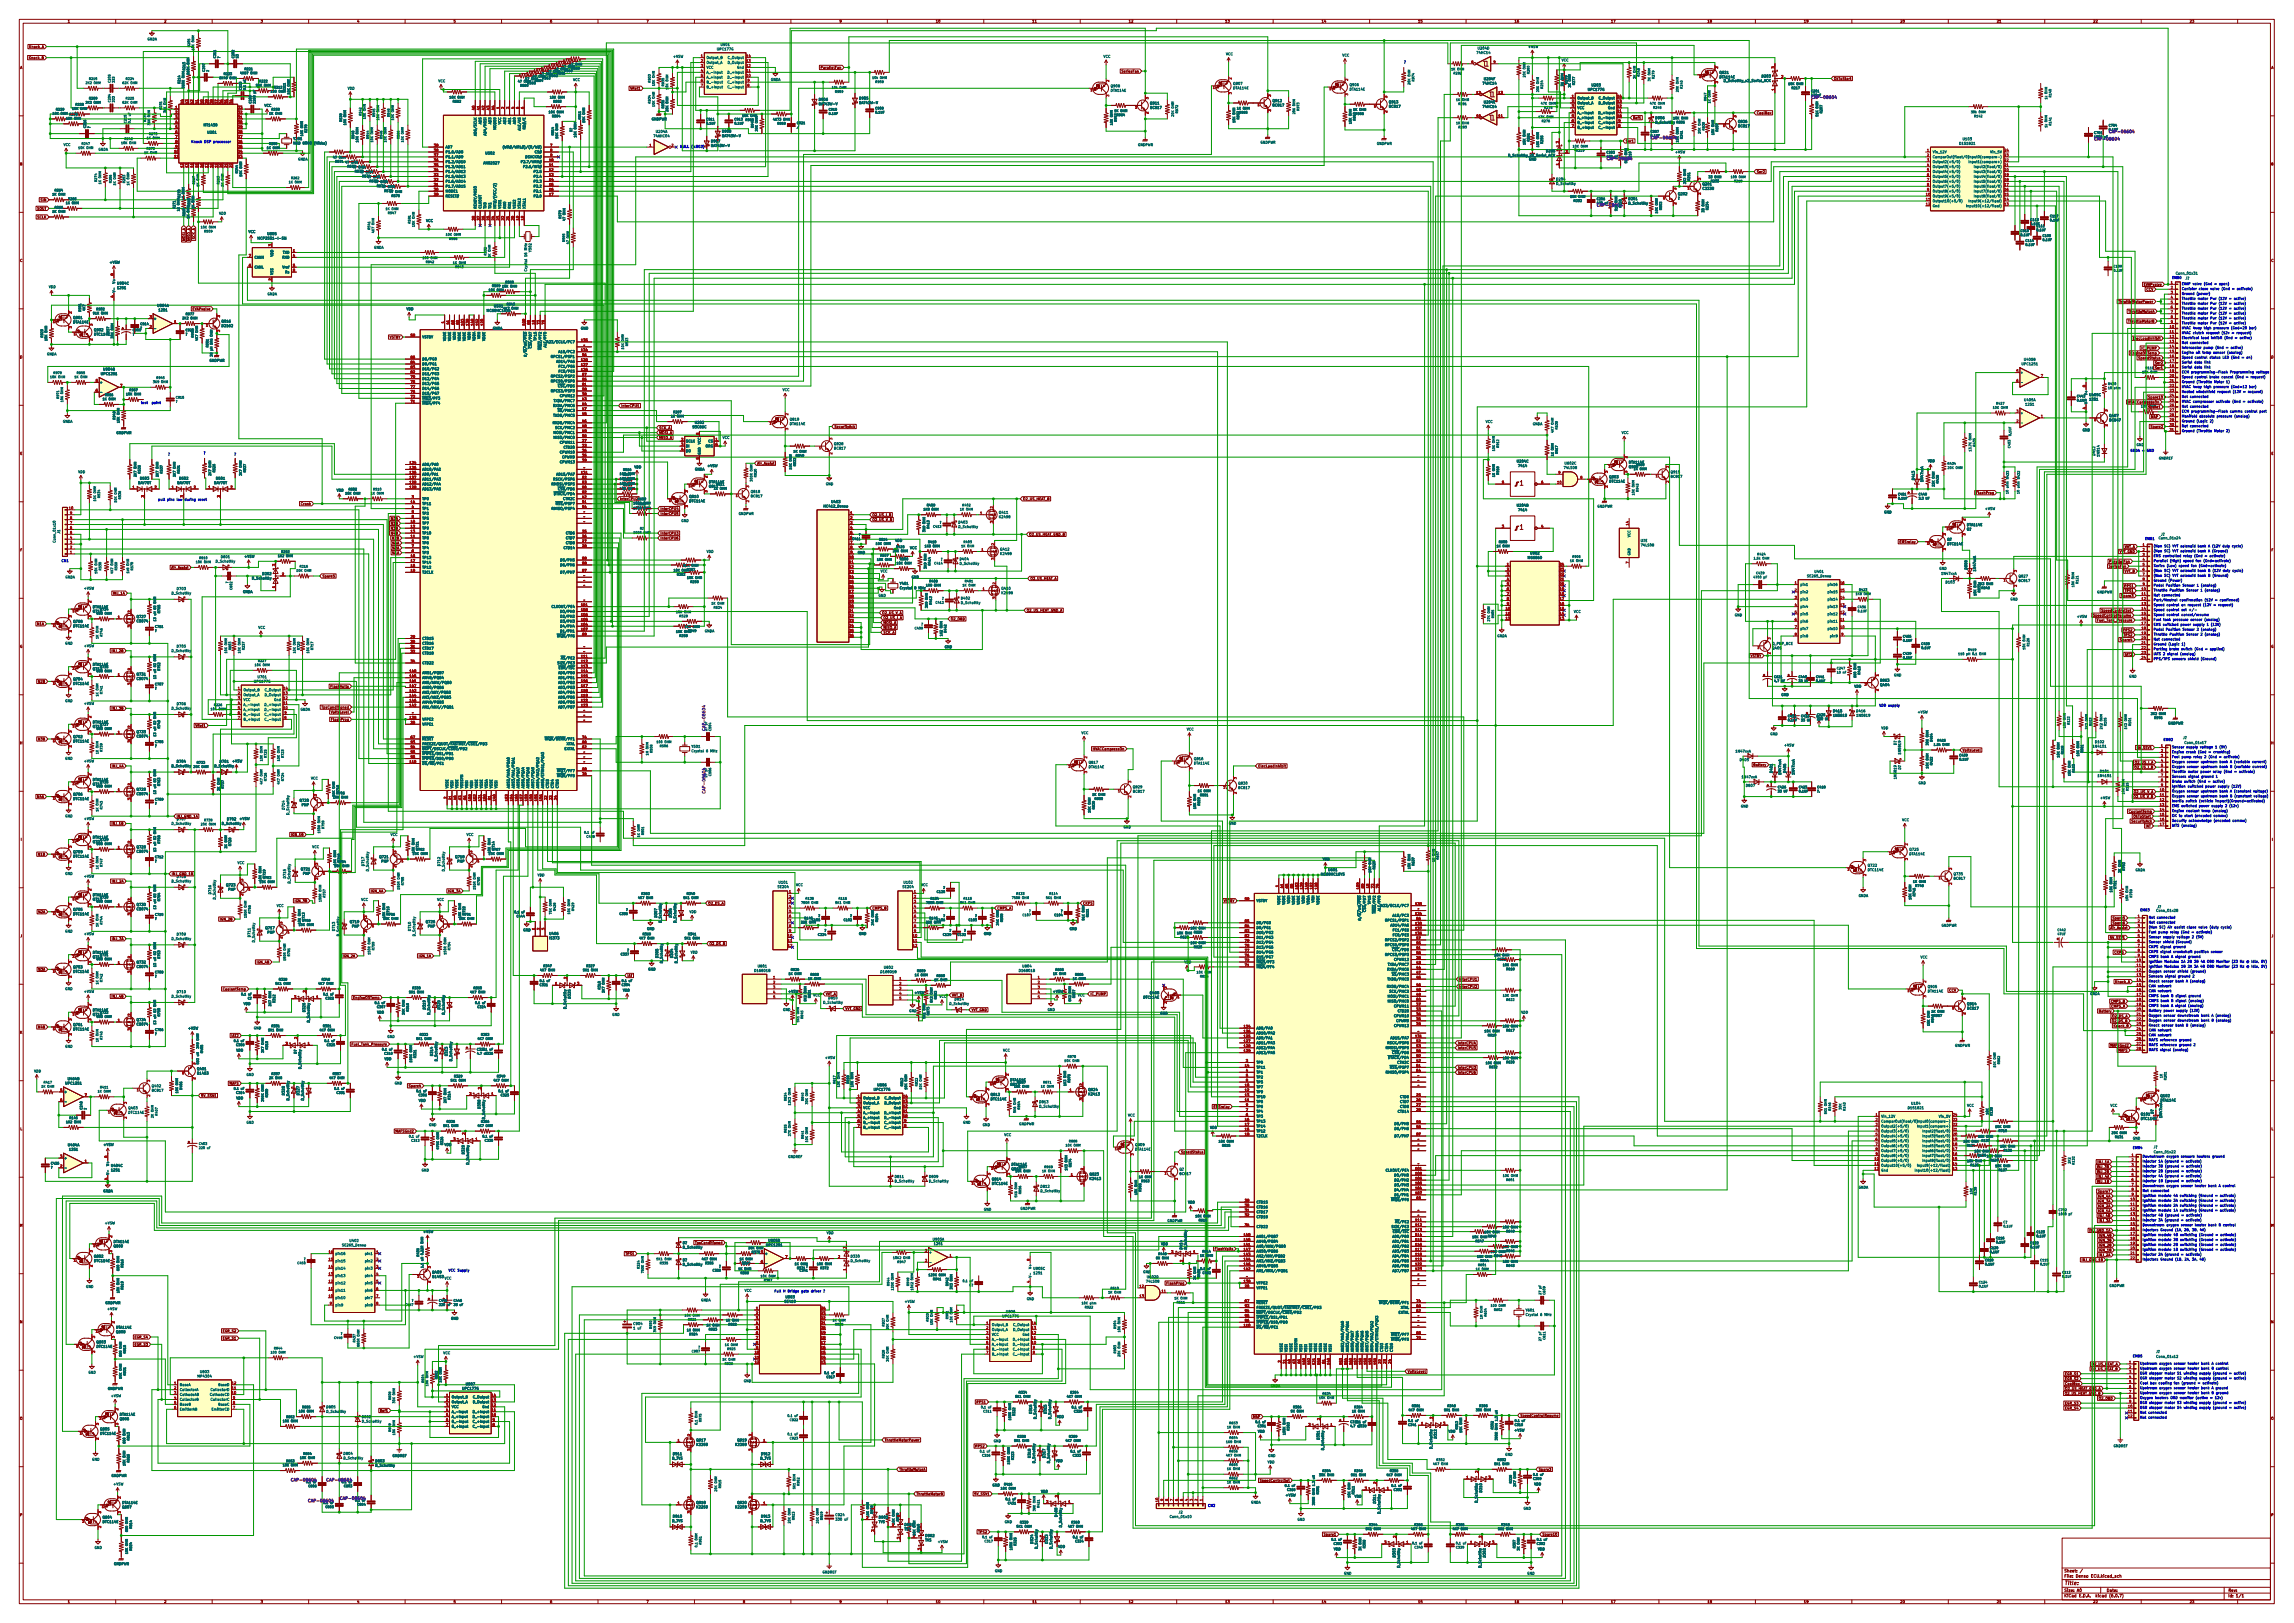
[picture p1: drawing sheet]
<svg xmlns="http://www.w3.org/2000/svg" width="1189mm" height="841mm" viewBox="0 0 1189 841" stroke-linecap="round" stroke-linejoin="round" font-family="sans-serif">
<defs><g id="words">
<g font-size="3.5" fill="#840000">
<text x="788" y="252">1</text>
<text x="788" y="274">1</text>
</g>
<text font-size="2.8" fill="#840000" x="1070" y="821">Title:</text>
<g font-size="2.1" fill="#840084">
<text x="940" y="51">CAP-08604</text>
<text x="1094" y="69">CAP-08604</text>
<text x="857" y="72">CAP-08604</text>
<text x="1087" y="73">CAP-08604</text>
<text x="834" y="83">CAP-08604</text>
<text x="829" y="107">CAP-08604</text>
<text x="366" y="378" transform="rotate(-90 366 378)">CAP-08604</text>
<text x="366" y="410" transform="rotate(-90 366 410)">CAP-08604</text>
<text x="152" y="768">CAP-08604</text>
<text x="170" y="768">CAP-08604</text>
<text x="161" y="778">CAP-08604</text>
<text x="177" y="777">CAP-08604</text>
</g>
<g font-size="2.1" fill="#840000">
<text x="1070" y="815">Sheet: /</text>
<text x="1070" y="817">File: Denso ECU.kicad_sch</text>
<text x="1070" y="828">KiCad E.D.A. kicad (6.0.7)</text>
<text x="1070" y="825">Size: A0</text>
<text x="1092" y="825">Date:</text>
<text x="1155" y="825">Rev:</text>
<text x="1155" y="828">Id: 1/1</text>
</g>
<g font-size="1.8" fill="#840000">
<text x="35" y="12">1</text>
<text x="85" y="12">2</text>
<text x="135" y="12">3</text>
<text x="185" y="12">4</text>
<text x="235" y="12">5</text>
<text x="285" y="12">6</text>
<text x="335" y="12">7</text>
<text x="385" y="12">8</text>
<text x="435" y="12">9</text>
<text x="485" y="12">10</text>
<text x="535" y="12">11</text>
<text x="585" y="12">12</text>
<text x="635" y="12">13</text>
<text x="685" y="12">14</text>
<text x="735" y="12">15</text>
<text x="785" y="12">16</text>
<text x="835" y="12">17</text>
<text x="885" y="12">18</text>
<text x="935" y="12">19</text>
<text x="985" y="12">20</text>
<text x="1035" y="12">21</text>
<text x="1085" y="12">22</text>
<text x="1135" y="12">23</text>
<text x="15" y="25">Knock_A</text>
<text x="10" y="36">A</text>
<text x="15" y="31">Knock_B</text>
<text x="427" y="36">ParallelFan</text>
<text x="1177" y="36">A</text>
<text x="582" y="38">SeriesFan</text>
<text x="951" y="41">OkToStart</text>
<text x="327" y="46">VRef1</text>
<text x="911" y="59">CoolBox</text>
<text x="846" y="62">Ref1</text>
<text x="843" y="74">Ser1</text>
<text x="10" y="86">B</text>
<text x="911" y="90">Ser2</text>
<text x="1177" y="86">B</text>
<text x="21" y="104">SIN</text>
<text x="19" y="109">SOUT</text>
<text x="19" y="113">SCLK</text>
<text x="96" y="125" transform="rotate(-90 96 125)">MOSI_A</text>
<text x="99" y="125" transform="rotate(-90 99 125)">MISO_A</text>
<text x="101" y="124" transform="rotate(-90 101 124)">SCK_A</text>
<text x="10" y="136">C</text>
<text x="1177" y="136">C</text>
<text x="1112" y="148">EVAPvalve</text>
<text x="1113" y="151">CCV</text>
<text x="100" y="161">EVAPvalve</text>
<text x="1100" y="157">ThrottleMotorPower</text>
<text x="1104" y="167">ThrottleMotorB</text>
<text x="1104" y="162">ThrottleMotorA</text>
<text x="202" y="175">VSTBY</text>
<text x="1107" y="176">ElecLoadInhibit</text>
<text x="10" y="186">D</text>
<text x="1105" y="184">EngineOilTemp</text>
<text x="1110" y="181">IC_PUMP</text>
<text x="1177" y="186">D</text>
<text x="1109" y="186">SpeedStatus</text>
<text x="1118" y="189">Ser2</text>
<text x="1118" y="191">Ser1</text>
<text x="1103" y="209">HVACCompressOn</text>
<text x="1115" y="206">Spare10</text>
<text x="322" y="211">InterCPU1</text>
<text x="1114" y="212">Spare1</text>
<text x="432" y="222">SecurityAck</text>
<text x="1115" y="217">MAP</text>
<text x="1116" y="222">Spare2</text>
<text x="342" y="225">MOSI_A</text>
<text x="342" y="222">SCK_A</text>
<text x="342" y="227">MISO_A</text>
<text x="10" y="236">E</text>
<text x="1177" y="236">E</text>
<text x="392" y="241">Air_Assist</text>
<text x="1025" y="256">FlashProg</text>
<text x="156" y="262">Crank</text>
<text x="321" y="259">InterCPU2</text>
<text x="530" y="259">O2_US_HEAT_B</text>
<text x="203" y="269">N3A</text>
<text x="342" y="264">InterCPU4</text>
<text x="342" y="267">InterCPU5</text>
<text x="452" y="267">O2_US_I_B</text>
<text x="452" y="270">O2_US_V_B</text>
<text x="203" y="272">N1B</text>
<text x="203" y="274">N3B</text>
<text x="203" y="277">N4B</text>
<text x="203" y="280">N2B</text>
<text x="342" y="280">InterCPU6</text>
<text x="342" y="277">InterCPU3</text>
<text x="533" y="278">O2_US_HEAT_GND_B</text>
<text x="985" y="281">EMSrelay</text>
<text x="10" y="286">F</text>
<text x="203" y="285">N2A</text>
<text x="203" y="282">N4A</text>
<text x="203" y="287">N1A</text>
<text x="1098" y="287">VVT_GND</text>
<text x="1101" y="284">VVT_A</text>
<text x="1177" y="286">F</text>
<text x="1095" y="292">ParallelFan</text>
<text x="89" y="295">Air_Assist</text>
<text x="167" y="299">Spare5</text>
<text x="1094" y="294">SeriesFan</text>
<text x="1101" y="297">VVT_B</text>
<text x="534" y="300">O2_US_HEAT_A</text>
<text x="1102" y="304">PPS1</text>
<text x="59" y="308">INJ_1A</text>
<text x="1100" y="309">Spare3</text>
<text x="1102" y="307">TPS1</text>
<text x="532" y="317">O2_US_HEAT_GND_A</text>
<text x="1091" y="317">SpeedControlSet</text>
<text x="19" y="324">N1A</text>
<text x="457" y="318">O2_US_V_A</text>
<text x="458" y="321">O2_US_I_A</text>
<text x="458" y="323">MOSI_A</text>
<text x="493" y="321">O2_OBD</text>
<text x="1086" y="320">SpeedControlResume</text>
<text x="1088" y="322">Fuel_Tank_Pressure</text>
<text x="458" y="328">SCK_A</text>
<text x="458" y="326">MISO_A</text>
<text x="1101" y="327">PPS2</text>
<text x="1101" y="330">TPS2</text>
<text x="10" y="336">G</text>
<text x="1100" y="332">Spare4</text>
<text x="1177" y="336">G</text>
<text x="58" y="338">INJ_2B</text>
<text x="907" y="340">VSTBY</text>
<text x="1102" y="340">IAT2</text>
<text x="20" y="354">N2B</text>
<text x="172" y="356">FlashVolts</text>
<text x="58" y="368">INJ_3B</text>
<text x="168" y="367">TpsConditioned</text>
<text x="172" y="370">VoltsLevel</text>
<text x="102" y="377">VRef1</text>
<text x="172" y="373">FlashProg</text>
<text x="20" y="384">N3B</text>
<text x="10" y="386">H</text>
<text x="567" y="389">HVACCompressOn</text>
<text x="1017" y="389">VoltsLevel</text>
<text x="1108" y="388">5V_SSV1</text>
<text x="1177" y="386">H</text>
<text x="1107" y="396">O2_US_I_A</text>
<text x="58" y="398">INJ_4A</text>
<text x="652" y="398">ElecLoadInhibit</text>
<text x="910" y="397">Battery</text>
<text x="1107" y="398">O2_US_I_B</text>
<text x="19" y="414">N4A</text>
<text x="1106" y="411">O2_US_V_A</text>
<text x="1106" y="414">O2_US_V_B</text>
<text x="91" y="424">INJ_GND_1A</text>
<text x="92" y="425">D707</text>
<text x="1104" y="421">CoolantTemp</text>
<text x="1107" y="424">OkToStart</text>
<text x="58" y="427">INJ_1B</text>
<text x="1105" y="426">SecurityAck</text>
<text x="1112" y="429">IAT</text>
<text x="11" y="436">I</text>
<text x="151" y="433">IGN_1B</text>
<text x="1178" y="436">I</text>
<text x="20" y="443">N1B</text>
<text x="89" y="454">INJ_GND_1B</text>
<text x="92" y="455">D708</text>
<text x="58" y="457">INJ_2A</text>
<text x="153" y="467">IGN_3B</text>
<text x="192" y="462">IGN_4A</text>
<text x="232" y="462">IGN_3A</text>
<text x="634" y="467">VSTBY</text>
<text x="20" y="473">N2A</text>
<text x="367" y="469">O2_DS_A</text>
<text x="452" y="471">CMPS_B</text>
<text x="517" y="471">CMPS_A</text>
<text x="561" y="469">CKPS</text>
<text x="114" y="477">IGN_2B</text>
<text x="1096" y="476">Spare5</text>
<text x="1096" y="479">Spare6</text>
<text x="10" y="486">J</text>
<text x="1094" y="481">Air_Assist</text>
<text x="1177" y="486">J</text>
<text x="58" y="487">INJ_3A</text>
<text x="368" y="490">O2_DS_B</text>
<text x="1094" y="487">5V_SSV1</text>
<text x="178" y="496">IGN_2A</text>
<text x="217" y="496">IGN_1A</text>
<text x="1096" y="494">CKPS</text>
<text x="20" y="503">N3A</text>
<text x="133" y="499">IGN_4B</text>
<text x="325" y="506">IAT</text>
<text x="756" y="508">InterCPU1</text>
<text x="1097" y="509">Knock_A</text>
<text x="116" y="513">CoolantTemp</text>
<text x="428" y="516">VVT_A</text>
<text x="565" y="516">IC_PUMP</text>
<text x="756" y="512">InterCPU2</text>
<text x="1010" y="514">CCV</text>
<text x="58" y="517">INJ_4B</text>
<text x="184" y="518">EngineOilTemp</text>
<text x="493" y="516">VVT_B</text>
<text x="1094" y="520">CMPS_B</text>
<text x="438" y="523">VVT_GND</text>
<text x="504" y="524">VVT_GND</text>
<text x="1089" y="525">Battery</text>
<text x="1094" y="522">CMPS_A</text>
<text x="1095" y="527">O2_DS_A</text>
<text x="20" y="533">N4B</text>
<text x="1095" y="530">O2_DS_B</text>
<text x="1096" y="532">Knock_B</text>
<text x="10" y="536">K</text>
<text x="120" y="537">IAT2</text>
<text x="1177" y="536">K</text>
<text x="183" y="542">Fuel_Tank_Pressure</text>
<text x="756" y="544">InterCPU5</text>
<text x="756" y="541">InterCPU4</text>
<text x="1094" y="542">MAFSGnd2</text>
<text x="1098" y="545">MAFS</text>
<text x="756" y="554">InterCPU3</text>
<text x="756" y="556">InterCPU6</text>
<text x="119" y="562">MAFS</text>
<text x="213" y="563">Spare4</text>
<text x="104" y="568">5V_SSV1</text>
<text x="630" y="574">EMSrelay</text>
<text x="10" y="586">L</text>
<text x="205" y="587">MAFSGnd2</text>
<text x="1177" y="586">L</text>
<text x="612" y="598">SpeedStatus</text>
<text x="1087" y="603">INJ_1A</text>
<text x="1087" y="605">INJ_3B</text>
<text x="1087" y="608">INJ_2B</text>
<text x="1087" y="610">INJ_4A</text>
<text x="1087" y="613">INJ_1B</text>
<text x="1088" y="618">Spare7</text>
<text x="1088" y="623">IGN_3A</text>
<text x="1088" y="621">IGN_4A</text>
<text x="1088" y="628">IGN_1A</text>
<text x="1088" y="626">IGN_2A</text>
<text x="10" y="636">M</text>
<text x="1088" y="633">INJ_3A</text>
<text x="1088" y="631">INJ_4B</text>
<text x="1177" y="636">M</text>
<text x="1083" y="638">INJ_GND_1A</text>
<text x="1088" y="641">IGN_4B</text>
<text x="361" y="645">TpsConditioned</text>
<text x="630" y="648">FlashVolts</text>
<text x="1088" y="646">IGN_2B</text>
<text x="1088" y="643">IGN_3B</text>
<text x="325" y="650">TPS1</text>
<text x="1079" y="654">INJ_GND_1B</text>
<text x="1088" y="651">INJ_2A</text>
<text x="1088" y="648">IGN_1B</text>
<text x="605" y="666">FlashProg</text>
<text x="10" y="686">N</text>
<text x="1177" y="686">N</text>
<text x="70" y="694">EGR_S4</text>
<text x="116" y="690">EGR_S2</text>
<text x="116" y="694">EGR_S1</text>
<text x="70" y="697">EGR_S3</text>
<text x="1084" y="708">O2_US_HEAT_A</text>
<text x="730" y="711">VoltsLevel</text>
<text x="1071" y="713">EGR_S1</text>
<text x="1084" y="710">O2_US_HEAT_B</text>
<text x="1071" y="715">EGR_S2</text>
<text x="1071" y="718">CoolBox</text>
<text x="1070" y="720">O2_US_HEAT_GND_A</text>
<text x="1070" y="723">O2_US_HEAT_GND_B</text>
<text x="1088" y="725">O2_OBD</text>
<text x="197" y="732">Ref1</text>
<text x="507" y="727">PPS1</text>
<text x="1071" y="728">EGR_S3</text>
<text x="1071" y="730">EGR_S4</text>
<text x="10" y="736">O</text>
<text x="649" y="735">MAP</text>
<text x="788" y="734">SpeedControlResume</text>
<text x="1177" y="736">O</text>
<text x="458" y="747">ThrottleMotorPower</text>
<text x="506" y="750">PPS2</text>
<text x="466" y="762">ThrottleMotorA</text>
<text x="654" y="768">SpeedControlSet</text>
<text x="798" y="762">Spare3</text>
<text x="475" y="775">ThrottleMotorB</text>
<text x="505" y="775">5V_SSV1</text>
<text x="10" y="786">P</text>
<text x="1177" y="786">P</text>
<text x="507" y="795">TPS2</text>
<text x="687" y="796">Spare1</text>
<text x="799" y="796">Spare10</text>
<text x="35" y="831">1</text>
<text x="85" y="831">2</text>
<text x="135" y="831">3</text>
<text x="185" y="831">4</text>
<text x="235" y="831">5</text>
<text x="285" y="831">6</text>
<text x="335" y="831">7</text>
<text x="385" y="831">8</text>
<text x="435" y="831">9</text>
<text x="485" y="831">10</text>
<text x="535" y="831">11</text>
<text x="585" y="831">12</text>
<text x="635" y="831">13</text>
<text x="685" y="831">14</text>
<text x="735" y="831">15</text>
<text x="785" y="831">16</text>
<text x="835" y="831">17</text>
<text x="885" y="831">18</text>
<text x="935" y="831">19</text>
<text x="985" y="831">20</text>
<text x="1035" y="831">21</text>
<text x="1085" y="831">22</text>
<text x="1135" y="831">23</text>
</g>
<g font-size="1.8" fill="#006464">
<text x="76" y="21">GNDA</text>
<text x="374" y="24">U901</text>
<text x="349" y="30">+VSW</text>
<text x="372" y="26">UPC177G</text>
<text x="572" y="30">VCC</text>
<text x="635" y="29">VCC</text>
<text x="696" y="29">VCC</text>
<text x="766" y="28">74HC14</text>
<text x="766" y="26">U204D</text>
<text x="792" y="25">+VSW</text>
<text x="366" y="31">Output_B</text>
<text x="366" y="33">Output_A</text>
<text x="366" y="36">VCC</text>
<text x="378" y="33">D_Output</text>
<text x="378" y="31">C_Output</text>
<text x="382" y="36">Gnd</text>
<text x="809" y="32">VCC</text>
<text x="297" y="42">VCC</text>
<text x="366" y="38">A_-Input</text>
<text x="366" y="41">A_+Input</text>
<text x="378" y="38">D_+Input</text>
<text x="379" y="41">D_-Input</text>
<text x="399" y="42">GNDA</text>
<text x="770" y="42">U204F</text>
<text x="891" y="41">DTA114E</text>
<text x="892" y="38">Q821</text>
<text x="913" y="40">D203</text>
<text x="180" y="46">VDD</text>
<text x="227" y="43">VCC</text>
<text x="366" y="43">B_-Input</text>
<text x="366" y="46">B_+Input</text>
<text x="378" y="43">C_+Input</text>
<text x="379" y="46">C_-Input</text>
<text x="576" y="48">DTA114E</text>
<text x="576" y="45">Q908</text>
<text x="639" y="46">DTA114E</text>
<text x="640" y="44">Q907</text>
<text x="700" y="47">DTA114E</text>
<text x="700" y="45">Q906</text>
<text x="769" y="44">74HC14</text>
<text x="823" y="47">UPC177G</text>
<text x="825" y="45">U203</text>
<text x="894" y="42">D_Schottky_x2_Serial_ACK</text>
<text x="425" y="52">D906</text>
<text x="446" y="52">D905</text>
<text x="446" y="54">BAT43W-V</text>
<text x="660" y="53">Q912</text>
<text x="720" y="53">Q913</text>
<text x="769" y="54">U204E</text>
<text x="818" y="51">Output_B</text>
<text x="829" y="51">C_Output</text>
<text x="137" y="55">VCC</text>
<text x="425" y="55">BAT43W-V</text>
<text x="596" y="54">Q911</text>
<text x="596" y="56">BC817</text>
<text x="660" y="55">BC817</text>
<text x="720" y="56">BC817</text>
<text x="769" y="56">74HC14</text>
<text x="818" y="54">Output_A</text>
<text x="818" y="57">VCC</text>
<text x="818" y="59">A_-Input</text>
<text x="829" y="54">D_Output</text>
<text x="830" y="59">D_+Input</text>
<text x="834" y="57">Gnd</text>
<text x="106" y="65">MT1430</text>
<text x="250" y="64" transform="rotate(-90 250 64)">AD5</text>
<text x="255" y="64" transform="rotate(-90 255 64)">AD3</text>
<text x="260" y="64" transform="rotate(-90 260 64)">VCC</text>
<text x="262" y="64" transform="rotate(-90 262 64)">AD2</text>
<text x="265" y="64" transform="rotate(-90 265 64)">AD1</text>
<text x="267" y="64" transform="rotate(-90 267 64)">AD0</text>
<text x="272" y="66" transform="rotate(-90 272 66)">RD#/E</text>
<text x="338" y="62">GNDPWR</text>
<text x="818" y="62">A_+Input</text>
<text x="818" y="64">B_-Input</text>
<text x="830" y="64">C_+Input</text>
<text x="830" y="62">D_-Input</text>
<text x="858" y="62">D906</text>
<text x="901" y="64">Q826</text>
<text x="901" y="66">BC817</text>
<text x="108" y="69">U201</text>
<text x="247" y="70" transform="rotate(-90 247 70)">AD6/SCLK</text>
<text x="252" y="69" transform="rotate(-90 252 69)">AD4/MOSI</text>
<text x="257" y="67" transform="rotate(-90 257 67)">MODE0</text>
<text x="270" y="67" transform="rotate(-90 270 67)">ALE/AS</text>
<text x="339" y="71">74AHC04</text>
<text x="340" y="69">U204A</text>
<text x="375" y="69">D908</text>
<text x="375" y="71">BAT43W-V</text>
<text x="818" y="67">B_+Input</text>
<text x="830" y="67">C_-Input</text>
<text x="33" y="76">VCC</text>
<text x="152" y="73">Y251</text>
<text x="153" y="75">NKD 8000 (Nikko)</text>
<text x="231" y="77">AD7</text>
<text x="264" y="77">(WR#/WRL#)/(R/W#)</text>
<text x="369" y="74">D907</text>
<text x="369" y="76">BAT43W-V</text>
<text x="590" y="76">GNDPWR</text>
<text x="653" y="74">GNDPWR</text>
<text x="714" y="75">GNDPWR</text>
<text x="1016" y="75">D151821</text>
<text x="1018" y="73">U103</text>
<text x="51" y="78">GNDA</text>
<text x="154" y="83">GNDA</text>
<text x="231" y="82">P1.1/AD9</text>
<text x="231" y="79">P1.0/AD8</text>
<text x="252" y="80">U502</text>
<text x="273" y="82">DSACK0#</text>
<text x="277" y="79">CS#</text>
<text x="782" y="81">D_Schottky_x2_Serial_ACK</text>
<text x="793" y="83">GND</text>
<text x="802" y="79">D205</text>
<text x="868" y="79">+VSW</text>
<text x="1002" y="79">Vin_12V</text>
<text x="1002" y="82">ComparOut(float/0)</text>
<text x="1023" y="82">Input0(compare-)</text>
<text x="1032" y="79">Vin_5V</text>
<text x="231" y="90">P1.4/AD12</text>
<text x="231" y="87">P1.3/AD11</text>
<text x="231" y="84">P1.2/AD10</text>
<text x="251" y="85">AN82527</text>
<text x="272" y="84">P2.7/WRH#</text>
<text x="273" y="87">P2.6/INT#</text>
<text x="277" y="90">P2.5</text>
<text x="1002" y="84">Output2(+5/0)</text>
<text x="1002" y="87">Output3(+5/0)</text>
<text x="1002" y="90">Output4(+5/0)</text>
<text x="1023" y="84">Input1(compare+)</text>
<text x="1026" y="90">Input3(float/0)</text>
<text x="1026" y="87">Input2(float/0)</text>
<text x="231" y="95">P1.6/AD14</text>
<text x="231" y="92">P1.5/AD13</text>
<text x="277" y="92">P2.4</text>
<text x="277" y="95">P2.3</text>
<text x="807" y="96">D_Schottky</text>
<text x="807" y="93">D204</text>
<text x="1002" y="92">Output5(+5/0)</text>
<text x="1002" y="95">Output6(+5/0)</text>
<text x="1026" y="95">Input5(float/0)</text>
<text x="1026" y="92">Input4(float/0)</text>
<text x="231" y="100">MODE1</text>
<text x="231" y="97">P1.7/AD15</text>
<text x="277" y="97">P2.2</text>
<text x="277" y="100">P2.1</text>
<text x="870" y="101">Q202</text>
<text x="883" y="96">Q201</text>
<text x="883" y="98">C2238</text>
<text x="1002" y="97">Output7(+5/0)</text>
<text x="1002" y="100">Output8(+5/0)</text>
<text x="1026" y="100">Input7(float/0)</text>
<text x="1026" y="97">Input6(float/0)</text>
<text x="231" y="102">RESET#</text>
<text x="277" y="102">P2.0</text>
<text x="844" y="106">D_Schottky</text>
<text x="844" y="104">D201</text>
<text x="870" y="103">?</text>
<text x="1002" y="102">Output9(+5/0)</text>
<text x="1002" y="105">Output10(+5/0)</text>
<text x="1002" y="107">Gnd</text>
<text x="1023" y="107">Input10(+12/float)</text>
<text x="1024" y="105">Input9(+12/float)</text>
<text x="1026" y="102">Input8(float/0)</text>
<text x="113" y="111">VDD</text>
<text x="247" y="108" transform="rotate(-90 247 108)">READY/MISO</text>
<text x="250" y="108" transform="rotate(-90 250 108)">CLKOUT</text>
<text x="252" y="108" transform="rotate(-90 252 108)">TX0</text>
<text x="255" y="108" transform="rotate(-90 255 108)">TX1</text>
<text x="257" y="108" transform="rotate(-90 257 108)">INT#/(VCC/2)</text>
<text x="260" y="108" transform="rotate(-90 260 108)">VSS1</text>
<text x="262" y="108" transform="rotate(-90 262 108)">RX0</text>
<text x="265" y="108" transform="rotate(-90 265 108)">RX1</text>
<text x="267" y="108" transform="rotate(-90 267 108)">VSS2</text>
<text x="270" y="108" transform="rotate(-90 270 108)">XTAL2</text>
<text x="272" y="108" transform="rotate(-90 272 108)">XTAL1</text>
<text x="221" y="115">VCC</text>
<text x="129" y="121">VCC</text>
<text x="135" y="124">MCP2551-I-SN</text>
<text x="139" y="122">U805</text>
<text x="147" y="131">TXD</text>
<text x="194" y="129">GNDA</text>
<text x="275" y="130" transform="rotate(-90 275 130)">Y502</text>
<text x="57" y="137">+VSW</text>
<text x="132" y="134">CANH</text>
<text x="142" y="133" transform="rotate(-90 142 133)">VDD</text>
<text x="146" y="134">RXD</text>
<text x="132" y="139">CANL</text>
<text x="142" y="143" transform="rotate(-90 142 143)">VSS</text>
<text x="147" y="139">Vref</text>
<text x="148" y="142">Rs</text>
<text x="273" y="140" transform="rotate(-90 273 140)">Crystal 16 MHz</text>
<text x="1128" y="142">Conn_01x31</text>
<text x="25" y="149">VDD</text>
<text x="60" y="147" transform="rotate(-90 60 147)">V+</text>
<text x="61" y="147">U904C</text>
<text x="61" y="150">1251</text>
<text x="1133" y="145">J?</text>
<text x="60" y="152" transform="rotate(-90 60 152)">V-</text>
<text x="138" y="153">GNDA</text>
<text x="82" y="159">U904A</text>
<text x="82" y="161">1251</text>
<text x="211" y="161">VDD</text>
<text x="253" y="162">MC68HC16Y5</text>
<text x="256" y="159">U501</text>
<text x="38" y="168">DTA114E</text>
<text x="38" y="165">Q901</text>
<text x="80" y="166">+</text>
<text x="115" y="167">Q916</text>
<text x="49" y="174">DTC114E</text>
<text x="49" y="172">Q902</text>
<text x="115" y="169">D2162</text>
<text x="255" y="171">GNDA</text>
<text x="301" y="171">GND</text>
<text x="219" y="175">VSTBY</text>
<text x="231" y="177" transform="rotate(-90 231 177)">VDDE</text>
<text x="234" y="177" transform="rotate(-90 234 177)">VDDE</text>
<text x="236" y="176" transform="rotate(-90 236 176)">VDDI</text>
<text x="239" y="177" transform="rotate(-90 239 177)">VDDE</text>
<text x="241" y="177" transform="rotate(-90 241 177)">VDDE</text>
<text x="244" y="176" transform="rotate(-90 244 176)">VDDI</text>
<text x="246" y="177" transform="rotate(-90 246 177)">VDDA</text>
<text x="249" y="176" transform="rotate(-90 249 176)">VRH</text>
<text x="251" y="177" transform="rotate(-90 251 177)">VDDE</text>
<text x="278" y="176" transform="rotate(-90 278 176)">TP15</text>
<text x="283" y="179" transform="rotate(-90 283 179)">ALE/PF0</text>
<text x="286" y="178">A23/ECLK/PC7</text>
<text x="24" y="184">GNDA</text>
<text x="273" y="185" transform="rotate(-90 273 185)">R/~{W/}WR~{/PE0}</text>
<text x="276" y="181" transform="rotate(-90 276 181)">~{CSA}/PD7</text>
<text x="281" y="181" transform="rotate(-90 281 181)">~{IRQ2}/PF2</text>
<text x="287" y="185">RPCS1/PSP1</text>
<text x="291" y="183">A18/PC2</text>
<text x="108" y="187">GNDPWR</text>
<text x="219" y="192">D10/PG2</text>
<text x="219" y="189">D9/PG1</text>
<text x="219" y="187">D8/PG0</text>
<text x="290" y="188">AD14/PA6</text>
<text x="291" y="191">FC1/PE6</text>
<text x="1048" y="189">UPC1251</text>
<text x="1049" y="187">U405B</text>
<text x="53" y="194">UPC1251</text>
<text x="54" y="192">U904B</text>
<text x="219" y="197">D12/PG4</text>
<text x="219" y="194">D11/PG3</text>
<text x="287" y="196">RPCS2/PSP2</text>
<text x="291" y="193">FC0/PE5</text>
<text x="1047" y="194">+</text>
<text x="52" y="199">+</text>
<text x="219" y="202">D14/PG6</text>
<text x="219" y="199">D13/PG5</text>
<text x="287" y="198">RPCS0/PSP0</text>
<text x="287" y="203">RPCS3/PSP3</text>
<text x="289" y="201">~{CSC}/PD5</text>
<text x="406" y="203">VCC</text>
<text x="219" y="210">~{IRQ4}/PF4</text>
<text x="219" y="207">~{IRQ3}/PF3</text>
<text x="219" y="204">D15/PG7</text>
<text x="288" y="208">TXDA/PMC7</text>
<text x="291" y="206">CPWM12</text>
<text x="1049" y="208">U405A</text>
<text x="1082" y="209" transform="rotate(-90 1082 209)">V-</text>
<text x="1082" y="204" transform="rotate(-90 1082 204)">V+</text>
<text x="1083" y="205">U405C</text>
<text x="1083" y="208">1251</text>
<text x="288" y="211">RXDA/PMC6</text>
<text x="288" y="216">TXDB/PMC5</text>
<text x="289" y="213">~{SS}/PMC3</text>
<text x="1047" y="215">+</text>
<text x="1050" y="210">1251</text>
<text x="32" y="219">GNDA</text>
<text x="288" y="220">RXDB/PMC4</text>
<text x="359" y="222">93C86C</text>
<text x="360" y="220">U202</text>
<text x="410" y="220">DTA114E</text>
<text x="410" y="218">Q819</text>
<text x="770" y="219">VCC</text>
<text x="794" y="220">GNDA</text>
<text x="1094" y="216">Q407</text>
<text x="1094" y="218">BC847</text>
<text x="60" y="225">GNDPWR</text>
<text x="288" y="225">MOSI/PMC1</text>
<text x="288" y="227">MISO/PMC0</text>
<text x="289" y="222">SCK/PMC2</text>
<text x="374" y="227">VCC</text>
<text x="841" y="225">VCC</text>
<text x="1080" y="223">GND</text>
<text x="291" y="230">CPWM11</text>
<text x="292" y="232">CTD20</text>
<text x="355" y="229">SCLK</text>
<text x="355" y="232">DI</text>
<text x="363" y="230" transform="rotate(-90 363 230)">VCC</text>
<text x="366" y="232">ORG</text>
<text x="367" y="229">CS</text>
<text x="433" y="231">Q828</text>
<text x="433" y="233">BC817</text>
<text x="1108" y="231">GND</text>
<text x="289" y="235">CPWM10~{}</text>
<text x="291" y="238">CPWM9</text>
<text x="355" y="234">DO</text>
<text x="363" y="236" transform="rotate(-90 363 236)">GND</text>
<text x="787" y="240">U204C</text>
<text x="999" y="239">VDD</text>
<text x="1086" y="236" transform="rotate(-90 1086 236)">D412</text>
<text x="1088" y="236" transform="rotate(-90 1088 236)">1N914</text>
<text x="1119" y="238">GNDREF</text>
<text x="40" y="245">VDD</text>
<text x="219" y="241">AD8/PA0</text>
<text x="219" y="244">AD10/PA2</text>
<text x="291" y="240">CPWM13</text>
<text x="329" y="243">VDD</text>
<text x="360" y="244">GNDA</text>
<text x="367" y="242">+VSW</text>
<text x="787" y="242">7414</text>
<text x="811" y="243">74LS08</text>
<text x="811" y="241">U602C</text>
<text x="844" y="240">DTA114E</text>
<text x="845" y="242">Q904</text>
<text x="866" y="245">Q915</text>
<text x="72" y="251">BAV70T</text>
<text x="73" y="249">D503</text>
<text x="92" y="251">BAV70T</text>
<text x="93" y="249">D502</text>
<text x="111" y="251">BAV70T</text>
<text x="112" y="249">D501</text>
<text x="219" y="246">AD9/PA1</text>
<text x="219" y="249">AD11/PA3</text>
<text x="219" y="251">AD12/PA4</text>
<text x="287" y="251">RMOSI/PSP5</text>
<text x="288" y="249">RSCK/PSP6</text>
<text x="290" y="246">AD15/PA7</text>
<text x="368" y="250">DTA114E</text>
<text x="428" y="251">GND</text>
<text x="834" y="250">DTC114E</text>
<text x="834" y="248">Q903</text>
<text x="866" y="248">BC817</text>
<text x="993" y="249" transform="rotate(-90 993 249)">D413</text>
<text x="997" y="250" transform="rotate(-90 997 250)">1N47xxA</text>
<text x="174" y="255">VDD</text>
<text x="219" y="254">AD13/PA5</text>
<text x="287" y="257">~{DTACK}/PD4</text>
<text x="289" y="254">~{CSB}/PD6</text>
<text x="358" y="258">Q810</text>
<text x="368" y="253">Q811</text>
<text x="389" y="255">Q818</text>
<text x="389" y="258">BC817</text>
<text x="219" y="262">TP11</text>
<text x="219" y="259">TP0</text>
<text x="288" y="262">~{RSS}/PSP7</text>
<text x="292" y="259">CTM2C</text>
<text x="358" y="260">DTC114E</text>
<text x="427" y="263">HC412_Denso</text>
<text x="431" y="261">U403</text>
<text x="787" y="263">U204B</text>
<text x="828" y="263">GNDPWR</text>
<text x="219" y="264">TP1</text>
<text x="219" y="267">TP2</text>
<text x="219" y="269">TP5</text>
<text x="287" y="264">RMISO/PSP4</text>
<text x="383" y="267">GNDPWR</text>
<text x="518" y="266">Q411</text>
<text x="518" y="269">K2498</text>
<text x="787" y="265">7414</text>
<text x="977" y="266">GND</text>
<text x="1029" y="264">+VSW</text>
<text x="219" y="272">TP7</text>
<text x="219" y="274">TP9</text>
<text x="353" y="270">GND</text>
<text x="497" y="274">D_Schottky</text>
<text x="497" y="271">D403</text>
<text x="1020" y="275">Q?</text>
<text x="1020" y="273">DTA114E</text>
<text x="29" y="281" transform="rotate(-90 29 281)">Conn_01x10</text>
<text x="31" y="276" transform="rotate(-90 31 276)">J1</text>
<text x="219" y="279">TP8</text>
<text x="219" y="277">TP10</text>
<text x="219" y="282">TP6</text>
<text x="292" y="277">CTD6~{}</text>
<text x="292" y="279">CTD7~{}</text>
<text x="293" y="282">CTD8</text>
<text x="464" y="281">VDD</text>
<text x="845" y="278" transform="rotate(-90 845 278)">VCC</text>
<text x="850" y="281">U?E</text>
<text x="1009" y="280">Q?</text>
<text x="1120" y="279">Conn_01x24</text>
<text x="1120" y="278">J?</text>
<text x="219" y="287">TP3</text>
<text x="219" y="285">TP4</text>
<text x="292" y="285">CTD14</text>
<text x="366" y="286">VDD</text>
<text x="445" y="287">GND</text>
<text x="472" y="285">VCC</text>
<text x="519" y="285">Q412</text>
<text x="519" y="288">K2498</text>
<text x="794" y="287">U902</text>
<text x="845" y="288" transform="rotate(-90 845 288)">GND</text>
<text x="851" y="283">74LS08</text>
<text x="1010" y="282">DTC114E</text>
<text x="112" y="291">D_Schottky</text>
<text x="115" y="289">D801</text>
<text x="127" y="289">+VSW</text>
<text x="219" y="290">TP13</text>
<text x="219" y="292">TP14</text>
<text x="292" y="293">D6/PH6</text>
<text x="292" y="291">D5/PH5</text>
<text x="498" y="293">D_Schottky</text>
<text x="498" y="290">D404</text>
<text x="792" y="290">MG6860</text>
<text x="34" y="300">GNDA</text>
<text x="136" y="298">D202</text>
<text x="219" y="295">TP12</text>
<text x="219" y="297">T2CLK</text>
<text x="292" y="297">D7/PH7</text>
<text x="456" y="297">VCC</text>
<text x="473" y="300">GND</text>
<text x="937" y="299">SE265_Denso</text>
<text x="941" y="297">U401</text>
<text x="1005" y="295">GND</text>
<text x="1007" y="298">1N47xxA</text>
<text x="1020" y="295" transform="rotate(-90 1020 295)">D808</text>
<text x="1024" y="296" transform="rotate(-90 1024 296)">1N47xxA</text>
<text x="1047" y="299">Q827</text>
<text x="44" y="306">+VSW</text>
<text x="92" y="306">D703</text>
<text x="131" y="300">D_Schottky</text>
<text x="467" y="303">Y401</text>
<text x="467" y="305">Crystal 8 MHz</text>
<text x="519" y="306">Q410</text>
<text x="933" y="304">pin1</text>
<text x="948" y="304">pin16</text>
<text x="1009" y="302">D103</text>
<text x="1047" y="302">BC817</text>
<text x="89" y="308">D_Schottky</text>
<text x="126" y="307">GNDA</text>
<text x="455" y="309">GND</text>
<text x="498" y="311">D402</text>
<text x="519" y="308">K2498</text>
<text x="933" y="307">pin2</text>
<text x="933" y="311">pin3</text>
<text x="948" y="311">pin14</text>
<text x="948" y="307">pin15</text>
<text x="1042" y="311">GND</text>
<text x="1087" y="307">GNDPWR</text>
<text x="48" y="315">DTA114E</text>
<text x="48" y="317">Q710</text>
<text x="287" y="315">CLKOUT/PE4</text>
<text x="291" y="318">DO/PH0</text>
<text x="498" y="313">D_Schottky</text>
<text x="816" y="318">VCC</text>
<text x="933" y="315">pin4</text>
<text x="948" y="315">pin13</text>
<text x="38" y="323">Q708</text>
<text x="71" y="320">Q727</text>
<text x="71" y="322">C5074</text>
<text x="292" y="323">D3/PH3</text>
<text x="292" y="320">D2/PH2</text>
<text x="899" y="319">GND</text>
<text x="933" y="319">pin5</text>
<text x="933" y="323">pin6</text>
<text x="948" y="323">pin11</text>
<text x="948" y="319">pin12</text>
<text x="1077" y="320">+VSW</text>
<text x="38" y="325">DTC114E</text>
<text x="134" y="326">VCC</text>
<text x="292" y="325">D4/PH4</text>
<text x="292" y="328">D1/PH1</text>
<text x="365" y="328">GNDA</text>
<text x="933" y="326">pin7</text>
<text x="948" y="326">pin10</text>
<text x="34" y="334">GND</text>
<text x="44" y="335">+VSW</text>
<text x="92" y="336">D705</text>
<text x="219" y="331">CTD15</text>
<text x="219" y="334">CTD16</text>
<text x="289" y="330">~{IRQ6}/PF6</text>
<text x="490" y="336">GND</text>
<text x="776" y="330">GNDA</text>
<text x="919" y="334">Q_PNP_BCE</text>
<text x="933" y="330">pin8</text>
<text x="949" y="330">pin9</text>
<text x="89" y="338">D_Schottky</text>
<text x="219" y="337">CTD17</text>
<text x="219" y="339">CTD18</text>
<text x="290" y="342">~{AS}/PE2</text>
<text x="919" y="336">Q405</text>
<text x="48" y="345">DTA114E</text>
<text x="48" y="347">Q713</text>
<text x="219" y="344">CTD22</text>
<text x="288" y="347">~{EBR}/~{TSC}</text>
<text x="290" y="344">SIZE/PE3</text>
<text x="38" y="353">Q704</text>
<text x="71" y="350">Q731</text>
<text x="71" y="352">C5074</text>
<text x="132" y="354">UPC177G</text>
<text x="134" y="351">U701</text>
<text x="219" y="352">AN48/PQB4</text>
<text x="219" y="349">AN51/PQB7</text>
<text x="291" y="349">AD0/PB0</text>
<text x="291" y="352">AD1/PB1</text>
<text x="975" y="353">B863</text>
<text x="982" y="350">GND</text>
<text x="1104" y="351">GND</text>
<text x="38" y="355">DTC114E</text>
<text x="126" y="358">Output_B</text>
<text x="138" y="358">C_Output</text>
<text x="219" y="354">AN0/ANW/PQB0</text>
<text x="219" y="359">AN2/ANY/PQB2</text>
<text x="219" y="357">AN50/PQB6</text>
<text x="291" y="354">AD2/PB2</text>
<text x="291" y="357">AD3/PB3</text>
<text x="291" y="359">AD4/PB4</text>
<text x="961" y="356">VDD</text>
<text x="975" y="356">Q404</text>
<text x="34" y="364">GND</text>
<text x="44" y="365">+VSW</text>
<text x="92" y="365">D706</text>
<text x="126" y="361">Output_A</text>
<text x="126" y="363">VCC</text>
<text x="126" y="366">A_-Input</text>
<text x="138" y="361">D_Output</text>
<text x="138" y="366">D_+Input</text>
<text x="142" y="363">Gnd</text>
<text x="219" y="362">AN3/ANZ/PQB3</text>
<text x="219" y="365">AN49/PQB5</text>
<text x="291" y="362">AD5/PB5</text>
<text x="291" y="365">AD6/PB6</text>
<text x="923" y="361">GND</text>
<text x="89" y="368">D_Schottky</text>
<text x="126" y="368">A_+Input</text>
<text x="126" y="371">B_-Input</text>
<text x="138" y="371">C_+Input</text>
<text x="138" y="368">D_-Input</text>
<text x="156" y="368">GNDA</text>
<text x="219" y="367">AN1/ANX//PQB1</text>
<text x="291" y="367">AD7/PB7</text>
<text x="950" y="369">D415</text>
<text x="951" y="371">1N5819</text>
<text x="963" y="369">D416</text>
<text x="963" y="371">1N5819</text>
<text x="994" y="370">+VSW</text>
<text x="48" y="375">DTA114E</text>
<text x="48" y="377">Q715</text>
<text x="126" y="373">B_+Input</text>
<text x="138" y="373">C_-Input</text>
<text x="219" y="373">VFPE2</text>
<text x="219" y="376">VFPE1</text>
<text x="942" y="372">VCC</text>
<text x="975" y="378">VDD</text>
<text x="1124" y="375">GNDPWR</text>
<text x="38" y="382">Q702</text>
<text x="71" y="380">Q733</text>
<text x="71" y="382">C5074</text>
<text x="219" y="384">~{RESET}</text>
<text x="282" y="384">~{IRQX}/~{BERR}/PF1</text>
<text x="561" y="380">VCC</text>
<text x="615" y="379">VCC</text>
<text x="918" y="381">GND</text>
<text x="1132" y="383">J?</text>
<text x="38" y="385">DTC114E</text>
<text x="219" y="386">FREEZE/QUOT/~{FASTREF}/~{CSE1}/PD3</text>
<text x="219" y="389">~{BKPT}/DSCLK/~{CSE0}/PD2</text>
<text x="292" y="389">EXTAL</text>
<text x="293" y="386">XTAL</text>
<text x="359" y="387">Y501</text>
<text x="359" y="390">Crystal 6 MHz</text>
<text x="900" y="390">1N47xxA</text>
<text x="925" y="387">+VSW</text>
<text x="983" y="386" transform="rotate(-90 983 386)">D?</text>
<text x="1085" y="387">1N4151</text>
<text x="1086" y="385">D102</text>
<text x="1133" y="385">Conn_01x17</text>
<text x="34" y="394">GND</text>
<text x="44" y="395">+VSW</text>
<text x="92" y="395">D704</text>
<text x="114" y="395">D701</text>
<text x="120" y="395">+VSW</text>
<text x="219" y="391">~{IPIPE1}/DS1/PD1</text>
<text x="219" y="394">~{IPIPE0}/DS0/PD0</text>
<text x="565" y="396">Q817</text>
<text x="619" y="394">Q816</text>
<text x="902" y="394">D405</text>
<text x="985" y="391" transform="rotate(-90 985 391)">1N5819</text>
<text x="89" y="398">D_Schottky</text>
<text x="111" y="398">D_Schottky</text>
<text x="219" y="396">~{DS}/~{RD}/PE1</text>
<text x="289" y="400">~{IRQ7}/PF7</text>
<text x="564" y="398">DTA114E</text>
<text x="619" y="396">DTA114E</text>
<text x="919" y="400" transform="rotate(-90 919 400)">D401</text>
<text x="923" y="401" transform="rotate(-90 923 401)">1N47xxA</text>
<text x="926" y="400" transform="rotate(-90 926 400)">D406</text>
<text x="930" y="401" transform="rotate(-90 930 401)">1N47xxA</text>
<text x="985" y="399" transform="rotate(-90 985 399)">D?</text>
<text x="1089" y="400">D101</text>
<text x="48" y="405">DTA114E</text>
<text x="48" y="407">Q711</text>
<text x="161" y="404">VCC</text>
<text x="289" y="403">~{IRQ5}/PF5</text>
<text x="642" y="407">Q830</text>
<text x="903" y="403">1N47xxA</text>
<text x="905" y="408">D807</text>
<text x="983" y="403" transform="rotate(-90 983 403)">1N5819</text>
<text x="994" y="406">GND</text>
<text x="1088" y="403">1N4151</text>
<text x="38" y="412">Q706</text>
<text x="71" y="410">Q729</text>
<text x="71" y="412">C5074</text>
<text x="232" y="409" transform="rotate(-90 232 409)">VSSE</text>
<text x="235" y="409" transform="rotate(-90 235 409)">VSSI</text>
<text x="237" y="409" transform="rotate(-90 237 409)">VSSE</text>
<text x="240" y="409" transform="rotate(-90 240 409)">VSSSYN</text>
<text x="243" y="409" transform="rotate(-90 243 409)">VSSI</text>
<text x="245" y="409" transform="rotate(-90 245 409)">VSSI</text>
<text x="248" y="409" transform="rotate(-90 248 409)">VSSE</text>
<text x="250" y="409" transform="rotate(-90 250 409)">VSSE</text>
<text x="253" y="409" transform="rotate(-90 253 409)">VSSA</text>
<text x="255" y="409" transform="rotate(-90 255 409)">VSSE</text>
<text x="258" y="409" transform="rotate(-90 258 409)">VSSI</text>
<text x="264" y="409" transform="rotate(-90 264 409)">AN52/MA0/PQA0</text>
<text x="267" y="409" transform="rotate(-90 267 409)">AN53/MA1/PQA1</text>
<text x="269" y="409" transform="rotate(-90 269 409)">AN59/PQA7</text>
<text x="272" y="409" transform="rotate(-90 272 409)">AN56/PQA4</text>
<text x="274" y="409" transform="rotate(-90 274 409)">AN58/PQA6</text>
<text x="277" y="409" transform="rotate(-90 277 409)">AN57/PQA5</text>
<text x="279" y="409" transform="rotate(-90 279 409)">AN54/MA2/PQA2</text>
<text x="282" y="409" transform="rotate(-90 282 409)">AN55/ETRIG1/PQA3</text>
<text x="284" y="409" transform="rotate(-90 284 409)">CTD3</text>
<text x="287" y="409" transform="rotate(-90 287 409)">CTD4</text>
<text x="290" y="409" transform="rotate(-90 290 409)">CTD5</text>
<text x="588" y="408">Q829</text>
<text x="588" y="411">BC817</text>
<text x="642" y="409">BC817</text>
<text x="38" y="415">DTC114E</text>
<text x="148" y="419" transform="rotate(-90 148 419)">D714</text>
<text x="156" y="415">Q720</text>
<text x="156" y="418">PNP</text>
<text x="902" y="418">GND</text>
<text x="1089" y="414">+VSW</text>
<text x="34" y="424">GND</text>
<text x="44" y="425">+VSW</text>
<text x="118" y="425">D702</text>
<text x="124" y="425">+VSW</text>
<text x="150" y="422" transform="rotate(-90 150 422)">D_Schottky</text>
<text x="986" y="426">VCC</text>
<text x="89" y="427">D_Schottky</text>
<text x="115" y="427">D_Schottky</text>
<text x="582" y="429">GND</text>
<text x="637" y="427">GND</text>
<text x="48" y="434">DTA114E</text>
<text x="48" y="437">Q707</text>
<text x="202" y="433">VCC</text>
<text x="242" y="433">VCC</text>
<text x="38" y="442">Q709</text>
<text x="71" y="440">Q728</text>
<text x="71" y="442">C5074</text>
<text x="162" y="439">VCC</text>
<text x="990" y="443">DTA114E</text>
<text x="990" y="441">Q725</text>
<text x="38" y="444">DTC114E</text>
<text x="123" y="448">VCC</text>
<text x="189" y="449" transform="rotate(-90 189 449)">D717</text>
<text x="197" y="445">Q721</text>
<text x="198" y="447">PNP</text>
<text x="228" y="449" transform="rotate(-90 228 449)">D712</text>
<text x="236" y="445">Q718</text>
<text x="237" y="447">PNP</text>
<text x="686" y="446">VDD</text>
<text x="968" y="449">Q722</text>
<text x="34" y="453">GND</text>
<text x="44" y="455">+VSW</text>
<text x="148" y="455" transform="rotate(-90 148 455)">D715</text>
<text x="156" y="451">Q721</text>
<text x="157" y="453">PNP</text>
<text x="191" y="451" transform="rotate(-90 191 451)">D_Schottky</text>
<text x="231" y="451" transform="rotate(-90 231 451)">D_Schottky</text>
<text x="279" y="454">VDD</text>
<text x="685" y="454">MC68HC16Y5</text>
<text x="689" y="451">U601</text>
<text x="968" y="451">DTC114E</text>
<text x="1013" y="454">Q735</text>
<text x="1013" y="456">BC817</text>
<text x="1107" y="451">GNDA</text>
<text x="89" y="457">D_Schottky</text>
<text x="117" y="459">Q723</text>
<text x="118" y="462">PNP</text>
<text x="150" y="458" transform="rotate(-90 150 458)">D_Schottky</text>
<text x="403" y="460">SE204</text>
<text x="404" y="458">U101</text>
<text x="413" y="459">VCC</text>
<text x="468" y="460">SE204</text>
<text x="469" y="458">U102</text>
<text x="477" y="459">VCC</text>
<text x="48" y="464">DTA114E</text>
<text x="48" y="467">Q712</text>
<text x="109" y="463" transform="rotate(-90 109 463)">D716</text>
<text x="112" y="466" transform="rotate(-90 112 466)">D_Schottky</text>
<text x="187" y="467">VCC</text>
<text x="227" y="467">VCC</text>
<text x="651" y="467">VSTBY</text>
<text x="681" y="468" transform="rotate(-90 681 468)">VRH</text>
<text x="963" y="465">GNDA</text>
<text x="38" y="472">Q705</text>
<text x="71" y="469">Q730</text>
<text x="71" y="472">C5074</text>
<text x="143" y="470">VCC</text>
<text x="357" y="473">VDD</text>
<text x="664" y="469" transform="rotate(-90 664 469)">VDDE</text>
<text x="666" y="469" transform="rotate(-90 666 469)">VDDE</text>
<text x="669" y="468" transform="rotate(-90 669 468)">VDDI</text>
<text x="671" y="469" transform="rotate(-90 671 469)">VDDE</text>
<text x="674" y="469" transform="rotate(-90 674 469)">VDDE</text>
<text x="676" y="468" transform="rotate(-90 676 468)">VDDI</text>
<text x="679" y="469" transform="rotate(-90 679 469)">VDDA</text>
<text x="684" y="469" transform="rotate(-90 684 469)">VDDE</text>
<text x="708" y="473" transform="rotate(-90 708 473)">~{CSA}/PD7</text>
<text x="711" y="468" transform="rotate(-90 711 468)">TP15</text>
<text x="713" y="473" transform="rotate(-90 713 473)">~{IRQ2}/PF2</text>
<text x="716" y="471" transform="rotate(-90 716 471)">ALE/PF0</text>
<text x="718" y="470">A23/ECLK/PC7</text>
<text x="1118" y="472">Conn_01x28</text>
<text x="1118" y="471">J?</text>
<text x="38" y="474">DTC114E</text>
<text x="182" y="478">Q719</text>
<text x="221" y="478">Q726</text>
<text x="341" y="475" transform="rotate(-90 341 475)">D307</text>
<text x="343" y="478" transform="rotate(-90 343 478)">D_Schottky</text>
<text x="348" y="475" transform="rotate(-90 348 475)">D306</text>
<text x="351" y="478" transform="rotate(-90 351 478)">D_Schottky</text>
<text x="651" y="479">D8/PG0</text>
<text x="705" y="477" transform="rotate(-90 705 477)">R/~{W/}WR~{/PE0}</text>
<text x="720" y="478">RPCS1/PSP1</text>
<text x="723" y="475">A18/PC2</text>
<text x="34" y="483">GND</text>
<text x="44" y="485">+VSW</text>
<text x="92" y="485">D709</text>
<text x="130" y="485" transform="rotate(-90 130 485)">D711</text>
<text x="138" y="481">Q717</text>
<text x="139" y="484">PNP</text>
<text x="174" y="482" transform="rotate(-90 174 482)">D713</text>
<text x="176" y="485" transform="rotate(-90 176 485)">D_Schottky</text>
<text x="182" y="481">PNP</text>
<text x="213" y="482" transform="rotate(-90 213 482)">D710</text>
<text x="215" y="485" transform="rotate(-90 215 485)">D_Schottky</text>
<text x="222" y="481">PNP</text>
<text x="271" y="483">GND</text>
<text x="285" y="484">U406</text>
<text x="335" y="482">GND</text>
<text x="445" y="484">GND</text>
<text x="510" y="484">GND</text>
<text x="554" y="482">GND</text>
<text x="651" y="484">D10/PG2</text>
<text x="651" y="481">D9/PG1</text>
<text x="722" y="480">AD14/PA6</text>
<text x="723" y="485">FC0/PE5</text>
<text x="723" y="483">FC1/PE6</text>
<text x="1006" y="480">GNDPWR</text>
<text x="89" y="487">D_Schottky</text>
<text x="132" y="488" transform="rotate(-90 132 488)">D_Schottky</text>
<text x="285" y="487">IS373</text>
<text x="651" y="492">D13/PG5</text>
<text x="651" y="489">D12/PG4</text>
<text x="651" y="486">D11/PG3</text>
<text x="720" y="490">RPCS0/PSP0</text>
<text x="720" y="488">RPCS2/PSP2</text>
<text x="48" y="494">DTA114E</text>
<text x="48" y="496">Q714</text>
<text x="341" y="496" transform="rotate(-90 341 496)">D305</text>
<text x="349" y="496" transform="rotate(-90 349 496)">D304</text>
<text x="358" y="494">VDD</text>
<text x="651" y="497">D15/PG7</text>
<text x="651" y="494">D14/PG6</text>
<text x="720" y="495">RPCS3/PSP3</text>
<text x="721" y="493">~{CSC}/PD5</text>
<text x="723" y="498">CPWM12</text>
<text x="996" y="497">VCC</text>
<text x="38" y="502">Q703</text>
<text x="71" y="499">Q732</text>
<text x="71" y="502">C5074</text>
<text x="336" y="503">GND</text>
<text x="344" y="499" transform="rotate(-90 344 499)">D_Schottky</text>
<text x="351" y="499" transform="rotate(-90 351 499)">D_Schottky</text>
<text x="391" y="504">D16801B</text>
<text x="393" y="501">U801</text>
<text x="458" y="502">U802</text>
<text x="529" y="504">D16801B</text>
<text x="530" y="501">U804</text>
<text x="614" y="499">VDD</text>
<text x="651" y="502">~{IRQ4}/PF4</text>
<text x="651" y="499">~{IRQ3}/PF3</text>
<text x="720" y="503">RXDA/PMC6</text>
<text x="720" y="500">TXDA/PMC7</text>
<text x="38" y="504">DTC114E</text>
<text x="457" y="504">D16801B</text>
<text x="720" y="508">TXDB/PMC5</text>
<text x="721" y="505">~{SS}/PMC3</text>
<text x="34" y="513">GND</text>
<text x="44" y="514">+VSW</text>
<text x="92" y="515">D710</text>
<text x="323" y="514">VDD</text>
<text x="409" y="514">+VSW</text>
<text x="474" y="515">+VSW</text>
<text x="546" y="514">+VSW</text>
<text x="596" y="515">Q408</text>
<text x="720" y="512">RXDB/PMC4</text>
<text x="721" y="514">SCK/PMC2</text>
<text x="999" y="514">DTA114E</text>
<text x="1000" y="512">Q905</text>
<text x="1083" y="516">GNDA</text>
<text x="89" y="517">D_Schottky</text>
<text x="126" y="521">VDD</text>
<text x="296" y="517" transform="rotate(-90 296 517)">D325</text>
<text x="421" y="516">VCC</text>
<text x="427" y="520">D_Schottky</text>
<text x="430" y="518">D810</text>
<text x="487" y="517">VCC</text>
<text x="492" y="521">D_Schottky</text>
<text x="495" y="518">D814</text>
<text x="559" y="516">VCC</text>
<text x="593" y="517">DTC114E</text>
<text x="721" y="517">MOSI/PMC1</text>
<text x="721" y="519">MISO/PMC0</text>
<text x="723" y="522">CPWM11</text>
<text x="1020" y="521">Q914</text>
<text x="48" y="524">DTA114E</text>
<text x="48" y="526">Q716</text>
<text x="158" y="524" transform="rotate(-90 158 524)">D326</text>
<text x="195" y="525">VDD</text>
<text x="221" y="523" transform="rotate(-90 221 523)">D319</text>
<text x="223" y="526" transform="rotate(-90 223 526)">D_Schottky</text>
<text x="228" y="523" transform="rotate(-90 228 523)">D320</text>
<text x="231" y="526" transform="rotate(-90 231 526)">D_Schottky</text>
<text x="293" y="523" transform="rotate(-90 293 523)">D_Schottky</text>
<text x="317" y="526">GND</text>
<text x="406" y="524">GND</text>
<text x="471" y="524">GND</text>
<text x="543" y="524">GND</text>
<text x="601" y="526">GND</text>
<text x="722" y="527">CPWM10~{}</text>
<text x="725" y="525">CTD20</text>
<text x="789" y="525">VDD</text>
<text x="1020" y="523">BC817</text>
<text x="38" y="534">DTC114E</text>
<text x="38" y="532">Q701</text>
<text x="71" y="529">Q734</text>
<text x="71" y="531">C5074</text>
<text x="98" y="533">+VSW</text>
<text x="132" y="533">GND</text>
<text x="161" y="530" transform="rotate(-90 161 530)">D_Schottky</text>
<text x="651" y="533">AD8/PA0</text>
<text x="723" y="532">CPWM13</text>
<text x="724" y="530">CPWM9</text>
<text x="201" y="538">GND</text>
<text x="651" y="539">AD9/PA1</text>
<text x="651" y="536">AD10/PA2</text>
<text x="722" y="539">AD15/PA7</text>
<text x="34" y="543">GND</text>
<text x="122" y="545">VDD</text>
<text x="520" y="545">VCC</text>
<text x="651" y="541">AD11/PA3</text>
<text x="651" y="544">AD12/PA4</text>
<text x="720" y="544">RMOSI/PSP5</text>
<text x="720" y="541">RSCK/PSP6</text>
<text x="1013" y="542">GNDPWR</text>
<text x="154" y="546" transform="rotate(-90 154 546)">D?</text>
<text x="199" y="549">VDD</text>
<text x="224" y="547" transform="rotate(-90 224 547)">D314</text>
<text x="227" y="550" transform="rotate(-90 227 550)">D_Schottky</text>
<text x="232" y="547" transform="rotate(-90 232 547)">D313</text>
<text x="234" y="550" transform="rotate(-90 234 550)">D_Schottky</text>
<text x="428" y="549">+VSW</text>
<text x="651" y="546">AD13/PA5</text>
<text x="651" y="551">TP0</text>
<text x="719" y="549">~{DTACK}/PD4</text>
<text x="721" y="546">~{CSB}/PD6</text>
<text x="724" y="551">CTM2C</text>
<text x="18" y="556">VDD</text>
<text x="102" y="554">Q401</text>
<text x="103" y="557">B1453</text>
<text x="128" y="558">GND</text>
<text x="156" y="554" transform="rotate(-90 156 554)">D_Schottky</text>
<text x="651" y="554">TP11</text>
<text x="651" y="556">TP1</text>
<text x="720" y="556">RMISO/PSP4</text>
<text x="720" y="554">~{RSS}/PSP7</text>
<text x="34" y="562">UPC1251</text>
<text x="35" y="560">U404B</text>
<text x="79" y="563">Q402</text>
<text x="205" y="562">GND</text>
<text x="455" y="563">U806</text>
<text x="524" y="560">DTA114E</text>
<text x="524" y="563">Q813</text>
<text x="651" y="564">TP7</text>
<text x="651" y="559">TP2</text>
<text x="651" y="561">TP5</text>
<text x="33" y="566">+</text>
<text x="79" y="566">BC817</text>
<text x="122" y="570">VDD</text>
<text x="148" y="567" transform="rotate(-90 148 567)">D328</text>
<text x="155" y="567" transform="rotate(-90 155 567)">D327</text>
<text x="447" y="570">Output_B</text>
<text x="453" y="565">UPC177G</text>
<text x="459" y="570">C_Output</text>
<text x="514" y="568">Q812</text>
<text x="564" y="565">Q824</text>
<text x="565" y="568">K2413</text>
<text x="651" y="566">TP9</text>
<text x="651" y="569">TP10</text>
<text x="725" y="569">CTD6~{}</text>
<text x="1120" y="568">Q102</text>
<text x="67" y="575">Q403</text>
<text x="150" y="570" transform="rotate(-90 150 570)">D_Schottky</text>
<text x="157" y="570" transform="rotate(-90 157 570)">D_Schottky</text>
<text x="217" y="571">VDD</text>
<text x="249" y="574" transform="rotate(-90 249 574)">D308</text>
<text x="447" y="572">Output_A</text>
<text x="447" y="575">VCC</text>
<text x="459" y="572">D_Output</text>
<text x="463" y="575">Gnd</text>
<text x="514" y="570">DTC114E</text>
<text x="539" y="574">D_Schottky</text>
<text x="539" y="572">D813</text>
<text x="651" y="572">TP8</text>
<text x="651" y="574">TP6</text>
<text x="725" y="572">CTD7~{}</text>
<text x="726" y="574">CTD8</text>
<text x="990" y="575">D151821</text>
<text x="991" y="572">U104</text>
<text x="1020" y="573">VCC</text>
<text x="1094" y="573">VCC</text>
<text x="1120" y="571">DTA114E</text>
<text x="67" y="577">DTC114E</text>
<text x="251" y="580" transform="rotate(-90 251 580)">D_Schottky</text>
<text x="447" y="577">A_-Input</text>
<text x="447" y="580">A_+Input</text>
<text x="459" y="577">D_+Input</text>
<text x="460" y="580">D_-Input</text>
<text x="585" y="579">VCC</text>
<text x="651" y="582">TP13</text>
<text x="651" y="579">TP3</text>
<text x="651" y="577">TP4</text>
<text x="725" y="577">CTD14</text>
<text x="975" y="579">Vin_12V</text>
<text x="975" y="582">ComparOut(float/0)</text>
<text x="997" y="582">Input0(compare-)</text>
<text x="1005" y="579">Vin_5V</text>
<text x="1110" y="580">DTC114E</text>
<text x="1110" y="578">Q101</text>
<text x="1116" y="577" transform="rotate(-90 1116 577)">D?</text>
<text x="1121" y="579" transform="rotate(-90 1121 579)">1N47xxA</text>
<text x="128" y="582">GND</text>
<text x="222" y="584">GND</text>
<text x="447" y="582">B_-Input</text>
<text x="447" y="585">B_+Input</text>
<text x="459" y="582">C_+Input</text>
<text x="460" y="585">C_-Input</text>
<text x="499" y="582">GND</text>
<text x="509" y="584">GND</text>
<text x="528" y="583">GNDPWR</text>
<text x="627" y="585">VDD</text>
<text x="651" y="587">TP12</text>
<text x="651" y="584">TP14</text>
<text x="724" y="585">D6/PH6</text>
<text x="724" y="583">D5/PH5</text>
<text x="975" y="584">Output2(+5/0)</text>
<text x="975" y="587">Output3(+5/0)</text>
<text x="996" y="584">Input1(compare+)</text>
<text x="999" y="587">Input2(float/0)</text>
<text x="35" y="594">U404A</text>
<text x="54" y="594">+VSW</text>
<text x="230" y="594">VDD</text>
<text x="521" y="589">VCC</text>
<text x="589" y="594">Q909</text>
<text x="651" y="589">T2CLK</text>
<text x="724" y="589">D7/PH7</text>
<text x="975" y="589">Output4(+5/0)</text>
<text x="975" y="592">Output5(+5/0)</text>
<text x="999" y="592">Input4(float/0)</text>
<text x="999" y="589">Input3(float/0)</text>
<text x="1106" y="591">GND</text>
<text x="36" y="596">1251</text>
<text x="241" y="598" transform="rotate(-90 241 598)">D329</text>
<text x="589" y="596">DTA114E</text>
<text x="975" y="594">Output6(+5/0)</text>
<text x="975" y="597">Output7(+5/0)</text>
<text x="975" y="599">Output8(+5/0)</text>
<text x="999" y="599">Input7(float/0)</text>
<text x="999" y="597">Input6(float/0)</text>
<text x="999" y="594">Input5(float/0)</text>
<text x="1116" y="595">J?</text>
<text x="1117" y="598">Conn_01x22</text>
<text x="33" y="601">+</text>
<text x="57" y="604" transform="rotate(-90 57 604)">V+</text>
<text x="58" y="605">U404C</text>
<text x="243" y="603" transform="rotate(-90 243 603)">D_Schottky</text>
<text x="409" y="600">GNDREF</text>
<text x="524" y="604">DTA114E</text>
<text x="975" y="602">Output9(+5/0)</text>
<text x="975" y="605">Output10(+5/0)</text>
<text x="997" y="605">Input9(+12/float)</text>
<text x="999" y="602">Input8(float/0)</text>
<text x="57" y="609" transform="rotate(-90 57 609)">V-</text>
<text x="58" y="607">1251</text>
<text x="219" y="607">GND</text>
<text x="464" y="610">D811</text>
<text x="482" y="610">D809</text>
<text x="514" y="612">Q814</text>
<text x="525" y="606">Q815</text>
<text x="565" y="609">Q823</text>
<text x="565" y="611">K2413</text>
<text x="611" y="607">Q?</text>
<text x="612" y="609">BC817</text>
<text x="719" y="607">CLKOUT/PE4</text>
<text x="724" y="610">DO/PH0</text>
<text x="975" y="607">Gnd</text>
<text x="996" y="607">Input10(+12/float)</text>
<text x="53" y="618">GNDA</text>
<text x="464" y="613">D_Schottky</text>
<text x="482" y="613">D_Schottky</text>
<text x="514" y="614">DTC114E</text>
<text x="540" y="618">D_Schottky</text>
<text x="540" y="615">D812</text>
<text x="724" y="617">D4/PH4</text>
<text x="724" y="615">D3/PH3</text>
<text x="724" y="612">D2/PH2</text>
<text x="963" y="616">GNDA</text>
<text x="616" y="624">VDD</text>
<text x="651" y="624">CTD15</text>
<text x="721" y="622">~{IRQ6}/PF6</text>
<text x="724" y="620">D1/PH1</text>
<text x="510" y="627">GND</text>
<text x="529" y="627">GNDPWR</text>
<text x="651" y="626">CTD16</text>
<text x="651" y="629">CTD17</text>
<text x="54" y="634">+VSW</text>
<text x="605" y="633">GNDPWR</text>
<text x="651" y="631">CTD18</text>
<text x="723" y="634">~{AS}/PE2</text>
<text x="219" y="639">+VSW</text>
<text x="428" y="640">VDD</text>
<text x="651" y="641">AN51/PQB7</text>
<text x="651" y="636">CTD22</text>
<text x="720" y="639">~{EBR}/~{TSC}</text>
<text x="723" y="636">SIZE/PE3</text>
<text x="723" y="641">AD0/PB0</text>
<text x="59" y="644">DTA114E</text>
<text x="59" y="646">Q809</text>
<text x="178" y="646">SE265_Denso</text>
<text x="181" y="644">U402</text>
<text x="354" y="645">D?</text>
<text x="354" y="647">D_Schottky</text>
<text x="397" y="646">UPC1251</text>
<text x="399" y="643">U905B</text>
<text x="484" y="643">U905A</text>
<text x="484" y="645">1251</text>
<text x="602" y="645">VDD</text>
<text x="613" y="647" transform="rotate(-90 613 647)">D414</text>
<text x="615" y="647" transform="rotate(-90 615 647)">D_Schottky</text>
<text x="651" y="646">AN0/ANW/PQB0</text>
<text x="651" y="644">AN48/PQB4</text>
<text x="723" y="644">AD1/PB1</text>
<text x="723" y="646">AD2/PB2</text>
<text x="49" y="654">DTC114E</text>
<text x="49" y="652">Q802</text>
<text x="174" y="650">pin16</text>
<text x="190" y="650">pin1</text>
<text x="354" y="654">D?</text>
<text x="396" y="650">+</text>
<text x="441" y="654">D_Schottky</text>
<text x="441" y="652">D330</text>
<text x="481" y="650">+</text>
<text x="651" y="652">AN2/ANY/PQB2</text>
<text x="651" y="649">AN50/PQB6</text>
<text x="723" y="649">AD3/PB3</text>
<text x="723" y="652">AD4/PB4</text>
<text x="174" y="658">pin14</text>
<text x="174" y="654">pin15</text>
<text x="190" y="654">pin2</text>
<text x="190" y="658">pin3</text>
<text x="224" y="660">Q409</text>
<text x="354" y="656">D_Schottky</text>
<text x="535" y="657" transform="rotate(-90 535 657)">V+</text>
<text x="536" y="658">U905C</text>
<text x="593" y="660">GND</text>
<text x="651" y="659">AN1/ANX//PQB1</text>
<text x="651" y="654">AN3/ANZ/PQB3</text>
<text x="651" y="657">AN49/PQB5</text>
<text x="723" y="654">AD5/PB5</text>
<text x="723" y="657">AD6/PB6</text>
<text x="723" y="659">AD7/PB7</text>
<text x="174" y="666">pin12</text>
<text x="174" y="662">pin13</text>
<text x="190" y="662">pin4</text>
<text x="190" y="666">pin5</text>
<text x="224" y="662">B1453</text>
<text x="230" y="663">VCC</text>
<text x="536" y="660">1251</text>
<text x="594" y="665">74LS08</text>
<text x="595" y="662">U602D</text>
<text x="651" y="666">VFPE2</text>
<text x="45" y="667">GND</text>
<text x="174" y="669">pin11</text>
<text x="190" y="669">pin6</text>
<text x="386" y="669">VCC</text>
<text x="651" y="668">VFPE1</text>
<text x="1093" y="667">GNDPWR</text>
<text x="54" y="676">GNDPWR</text>
<text x="174" y="673">pin10</text>
<text x="174" y="677">pin9</text>
<text x="190" y="673">pin7</text>
<text x="190" y="677">pin8</text>
<text x="363" y="674">GNDA</text>
<text x="407" y="675">SE419</text>
<text x="407" y="673">U903</text>
<text x="469" y="675">+VSW</text>
<text x="532" y="674">GND</text>
<text x="651" y="676">~{RESET}</text>
<text x="714" y="676">~{IRQX}/~{BERR}/PF1</text>
<text x="56" y="679">+VSW</text>
<text x="234" y="684">GND</text>
<text x="520" y="683">UPC177G</text>
<text x="522" y="680">U906</text>
<text x="651" y="678">FREEZE/QUOT/~{FASTREF}/~{CSE1}/PD3</text>
<text x="651" y="681">~{BKPT}/DSCLK/~{CSE0}/PD2</text>
<text x="651" y="683">~{IPIPE1}/DS1/PD1</text>
<text x="725" y="681">EXTAL</text>
<text x="726" y="678">XTAL</text>
<text x="791" y="680">Y601</text>
<text x="792" y="682">Crystal 6 MHz</text>
<text x="60" y="688">DTA114E</text>
<text x="329" y="687">C904</text>
<text x="329" y="689">1 uF</text>
<text x="514" y="687">Output_B</text>
<text x="514" y="690">Output_A</text>
<text x="526" y="690">D_Output</text>
<text x="526" y="687">C_Output</text>
<text x="651" y="688">~{DS}/~{RD}/PE1</text>
<text x="651" y="686">~{IPIPE0}/DS0/PD0</text>
<text x="60" y="691">Q808</text>
<text x="514" y="692">VCC</text>
<text x="514" y="695">A_-Input</text>
<text x="526" y="695">D_+Input</text>
<text x="530" y="692">Gnd</text>
<text x="721" y="692">~{IRQ7}/PF7</text>
<text x="721" y="695">~{IRQ5}/PF5</text>
<text x="50" y="698">DTC114E</text>
<text x="50" y="696">Q803</text>
<text x="230" y="702">VCC</text>
<text x="514" y="697">A_+Input</text>
<text x="514" y="700">B_-Input</text>
<text x="526" y="700">C_+Input</text>
<text x="526" y="697">D_-Input</text>
<text x="665" y="701" transform="rotate(-90 665 701)">VSSE</text>
<text x="667" y="701" transform="rotate(-90 667 701)">VSSI</text>
<text x="670" y="701" transform="rotate(-90 670 701)">VSSE</text>
<text x="672" y="701" transform="rotate(-90 672 701)">VSSSYN</text>
<text x="675" y="701" transform="rotate(-90 675 701)">VSSI</text>
<text x="678" y="701" transform="rotate(-90 678 701)">VSSI</text>
<text x="680" y="701" transform="rotate(-90 680 701)">VSSE</text>
<text x="683" y="701" transform="rotate(-90 683 701)">VSSE</text>
<text x="685" y="701" transform="rotate(-90 685 701)">VSSA</text>
<text x="688" y="701" transform="rotate(-90 688 701)">VSSE</text>
<text x="690" y="701" transform="rotate(-90 690 701)">VSSI</text>
<text x="697" y="701" transform="rotate(-90 697 701)">AN52/MA0/PQA0</text>
<text x="699" y="701" transform="rotate(-90 699 701)">AN53/MA1/PQA1</text>
<text x="702" y="701" transform="rotate(-90 702 701)">AN59/PQA7</text>
<text x="704" y="701" transform="rotate(-90 704 701)">AN56/PQA4</text>
<text x="707" y="701" transform="rotate(-90 707 701)">AN58/PQA6</text>
<text x="709" y="701" transform="rotate(-90 709 701)">AN57/PQA5</text>
<text x="712" y="701" transform="rotate(-90 712 701)">AN54/MA2/PQA2</text>
<text x="714" y="701" transform="rotate(-90 714 701)">AN55/ETRIG1/PQA3</text>
<text x="717" y="701" transform="rotate(-90 717 701)">CTD3</text>
<text x="719" y="701" transform="rotate(-90 719 701)">CTD4</text>
<text x="722" y="701" transform="rotate(-90 722 701)">CTD5</text>
<text x="1118" y="701">J?</text>
<text x="214" y="704">+VSW</text>
<text x="514" y="702">B_+Input</text>
<text x="526" y="702">C_-Input</text>
<text x="1118" y="704">Conn_01x12</text>
<text x="46" y="712">GND</text>
<text x="103" y="714">MP4304</text>
<text x="104" y="711">U803</text>
<text x="93" y="718">BaseA</text>
<text x="113" y="718">BaseD</text>
<text x="242" y="718">U807</text>
<text x="386" y="716">GND</text>
<text x="659" y="719">GNDA</text>
<text x="56" y="720">GNDPWR</text>
<text x="58" y="724">+VSW</text>
<text x="93" y="721">CollectorA</text>
<text x="93" y="723">CathodeAB</text>
<text x="93" y="726">CollectorB</text>
<text x="109" y="723">CathodeCD</text>
<text x="110" y="721">CollectorD</text>
<text x="110" y="726">CollectorC</text>
<text x="234" y="725">Output_B</text>
<text x="240" y="720">UPC177G</text>
<text x="246" y="725">C_Output</text>
<text x="93" y="728">BaseB</text>
<text x="93" y="731">EmitterAB</text>
<text x="110" y="731">EmitterCD</text>
<text x="113" y="728">BaseC</text>
<text x="169" y="730">D805</text>
<text x="234" y="727">Output_A</text>
<text x="234" y="730">VCC</text>
<text x="246" y="727">D_Output</text>
<text x="250" y="730">Gnd</text>
<text x="62" y="734">DTA114E</text>
<text x="62" y="736">Q806</text>
<text x="169" y="732">D_Schottky</text>
<text x="188" y="737">D_Schottky</text>
<text x="188" y="735">D802</text>
<text x="234" y="732">A_-Input</text>
<text x="234" y="735">A_+Input</text>
<text x="234" y="737">B_-Input</text>
<text x="246" y="732">D_+Input</text>
<text x="246" y="737">C_+Input</text>
<text x="246" y="735">D_-Input</text>
<text x="535" y="732" transform="rotate(-90 535 732)">D316</text>
<text x="537" y="735" transform="rotate(-90 537 735)">D_Schottky</text>
<text x="543" y="732" transform="rotate(-90 543 732)">D315</text>
<text x="545" y="735" transform="rotate(-90 545 735)">D_Schottky</text>
<text x="548" y="735">VDD</text>
<text x="52" y="743">DTC114E</text>
<text x="52" y="741">Q805</text>
<text x="234" y="740">B_+Input</text>
<text x="246" y="740">C_-Input</text>
<text x="652" y="742">VDD</text>
<text x="751" y="742">VDD</text>
<text x="785" y="742">+VSW</text>
<text x="361" y="747">Q917</text>
<text x="361" y="749">K2259</text>
<text x="381" y="749">K2259</text>
<text x="382" y="747">Q919</text>
<text x="515" y="747">GND</text>
<text x="684" y="746" transform="rotate(-90 684 746)">D301</text>
<text x="745" y="745" transform="rotate(-90 745 745)">D312</text>
<text x="1096" y="750">GNDREF</text>
<text x="178" y="754">D804</text>
<text x="203" y="755">GNDREF</text>
<text x="349" y="754">D911</text>
<text x="395" y="754">D912</text>
<text x="534" y="755" transform="rotate(-90 534 755)">D318</text>
<text x="542" y="755" transform="rotate(-90 542 755)">D317</text>
<text x="657" y="755">GND</text>
<text x="686" y="751" transform="rotate(-90 686 751)">D_Schottky</text>
<text x="742" y="751" transform="rotate(-90 742 751)">D_Schottky</text>
<text x="780" y="754">GND</text>
<text x="48" y="757">GND</text>
<text x="178" y="756">D_Schottky</text>
<text x="195" y="760">D_Schottky</text>
<text x="195" y="758">D803</text>
<text x="348" y="756">D_TVS</text>
<text x="394" y="756">D_TVS</text>
<text x="537" y="758" transform="rotate(-90 537 758)">D_Schottky</text>
<text x="544" y="758" transform="rotate(-90 544 758)">D_Schottky</text>
<text x="547" y="758">VDD</text>
<text x="657" y="758">VDD</text>
<text x="58" y="765">GNDPWR</text>
<text x="59" y="770">+VSW</text>
<text x="514" y="770">GND</text>
<text x="540" y="774">VDD</text>
<text x="768" y="773" transform="rotate(-90 768 773)">D310</text>
<text x="795" y="770">VDD</text>
<text x="63" y="779">DTA114E</text>
<text x="361" y="779">Q918</text>
<text x="382" y="779">Q920</text>
<text x="648" y="779">GNDA</text>
<text x="667" y="775">+VSW</text>
<text x="702" y="776">VDD</text>
<text x="713" y="779" transform="rotate(-90 713 779)">D311</text>
<text x="766" y="779" transform="rotate(-90 766 779)">D_Schottky</text>
<text x="64" y="782">Q807</text>
<text x="361" y="782">K2259</text>
<text x="381" y="782">K2259</text>
<text x="433" y="786">C924</text>
<text x="548" y="786" transform="rotate(-90 548 786)">D408</text>
<text x="611" y="784">J2</text>
<text x="716" y="784" transform="rotate(-90 716 784)">D_Schottky</text>
<text x="790" y="782">GND</text>
<text x="53" y="789">DTC114E</text>
<text x="53" y="787">Q804</text>
<text x="348" y="789">D_TVS</text>
<text x="349" y="786">D910</text>
<text x="394" y="789">D_TVS</text>
<text x="395" y="786">D913</text>
<text x="434" y="788">330 uF</text>
<text x="455" y="789">TVS</text>
<text x="456" y="787">D903</text>
<text x="469" y="791">D901</text>
<text x="477" y="792" transform="rotate(-90 477 792)">1</text>
<text x="521" y="789">GND</text>
<text x="550" y="791" transform="rotate(-90 550 791)">D_Schottky</text>
<text x="607" y="787">Conn_01x10</text>
<text x="673" y="788">GND</text>
<text x="469" y="793">TVS</text>
<text x="473" y="797">2</text>
<text x="480" y="796">D902</text>
<text x="49" y="803">GND</text>
<text x="480" y="799">TVS</text>
<text x="486" y="800">+VSW</text>
<text x="536" y="800" transform="rotate(-90 536 800)">D324</text>
<text x="538" y="802" transform="rotate(-90 538 802)">D_Schottky</text>
<text x="543" y="800" transform="rotate(-90 543 800)">D323</text>
<text x="545" y="802" transform="rotate(-90 545 802)">D_Schottky</text>
<text x="548" y="802">VDD</text>
<text x="691" y="803">VDD</text>
<text x="797" y="803">VDD</text>
<text x="723" y="807" transform="rotate(-90 723 807)">D303</text>
<text x="770" y="807" transform="rotate(-90 770 807)">D302</text>
<text x="59" y="811">GNDPWR</text>
<text x="426" y="815">GNDREF</text>
<text x="516" y="815">GND</text>
<text x="697" y="816">GND</text>
<text x="726" y="812" transform="rotate(-90 726 812)">D_Schottky</text>
<text x="768" y="812" transform="rotate(-90 768 812)">D_Schottky</text>
<text x="792" y="816">GND</text>
</g>
<g font-size="1.8" fill="#a90000">
<text x="363" y="30">1</text>
<text x="387" y="30">14</text>
<text x="363" y="32">2</text>
<text x="363" y="35">3</text>
<text x="387" y="35">12</text>
<text x="387" y="32">13</text>
<text x="763" y="33">8</text>
<text x="774" y="33">9</text>
<text x="891" y="35" transform="rotate(-90 891 35)">2</text>
<text x="920" y="35" transform="rotate(-90 920 35)">3</text>
<text x="363" y="37">4</text>
<text x="363" y="40">5</text>
<text x="387" y="40">10</text>
<text x="387" y="37">11</text>
<text x="638" y="41" transform="rotate(-90 638 41)">2</text>
<text x="699" y="42" transform="rotate(-90 699 42)">2</text>
<text x="881" y="40">1</text>
<text x="923" y="40">2</text>
<text x="363" y="42">6</text>
<text x="363" y="45">7</text>
<text x="387" y="45">8</text>
<text x="387" y="42">9</text>
<text x="565" y="47">1</text>
<text x="575" y="42" transform="rotate(-90 575 42)">2</text>
<text x="629" y="46">1</text>
<text x="689" y="47">1</text>
<text x="891" y="43" transform="rotate(-90 891 43)">3</text>
<text x="920" y="47" transform="rotate(-90 920 47)">1</text>
<text x="95" y="54" transform="rotate(-90 95 54)">44</text>
<text x="98" y="54" transform="rotate(-90 98 54)">43</text>
<text x="100" y="54" transform="rotate(-90 100 54)">42</text>
<text x="103" y="54" transform="rotate(-90 103 54)">41</text>
<text x="105" y="54" transform="rotate(-90 105 54)">40</text>
<text x="108" y="54" transform="rotate(-90 108 54)">39</text>
<text x="110" y="54" transform="rotate(-90 110 54)">38</text>
<text x="113" y="54" transform="rotate(-90 113 54)">37</text>
<text x="115" y="54" transform="rotate(-90 115 54)">36</text>
<text x="118" y="54" transform="rotate(-90 118 54)">35</text>
<text x="120" y="54" transform="rotate(-90 120 54)">34</text>
<text x="575" y="50" transform="rotate(-90 575 50)">3</text>
<text x="595" y="51" transform="rotate(-90 595 51)">3</text>
<text x="638" y="49" transform="rotate(-90 638 49)">3</text>
<text x="659" y="50" transform="rotate(-90 659 50)">3</text>
<text x="699" y="49" transform="rotate(-90 699 49)">3</text>
<text x="719" y="51" transform="rotate(-90 719 51)">3</text>
<text x="765" y="49">12</text>
<text x="777" y="49">13</text>
<text x="815" y="51">1</text>
<text x="815" y="53">2</text>
<text x="838" y="53">13</text>
<text x="838" y="51">14</text>
<text x="91" y="56">1</text>
<text x="91" y="59">2</text>
<text x="123" y="59">32</text>
<text x="123" y="56">33</text>
<text x="246" y="57" transform="rotate(-90 246 57)">40</text>
<text x="249" y="57" transform="rotate(-90 249 57)">41</text>
<text x="251" y="57" transform="rotate(-90 251 57)">42</text>
<text x="254" y="57" transform="rotate(-90 254 57)">43</text>
<text x="256" y="57" transform="rotate(-90 256 57)">44</text>
<text x="259" y="56" transform="rotate(-90 259 56)">1</text>
<text x="261" y="56" transform="rotate(-90 261 56)">2</text>
<text x="264" y="56" transform="rotate(-90 264 56)">3</text>
<text x="266" y="56" transform="rotate(-90 266 56)">4</text>
<text x="269" y="56" transform="rotate(-90 269 56)">5</text>
<text x="272" y="56" transform="rotate(-90 272 56)">6</text>
<text x="588" y="56">1</text>
<text x="595" y="59" transform="rotate(-90 595 59)">2</text>
<text x="652" y="55">1</text>
<text x="659" y="58" transform="rotate(-90 659 58)">2</text>
<text x="712" y="56">1</text>
<text x="719" y="58" transform="rotate(-90 719 58)">2</text>
<text x="815" y="56">3</text>
<text x="815" y="58">4</text>
<text x="838" y="58">11</text>
<text x="838" y="56">12</text>
<text x="91" y="61">3</text>
<text x="91" y="64">4</text>
<text x="123" y="64">30</text>
<text x="123" y="61">31</text>
<text x="765" y="61">10</text>
<text x="777" y="61">11</text>
<text x="815" y="61">5</text>
<text x="815" y="63">6</text>
<text x="815" y="66">7</text>
<text x="838" y="61">10</text>
<text x="839" y="66">8</text>
<text x="839" y="63">9</text>
<text x="893" y="66">1</text>
<text x="900" y="61" transform="rotate(-90 900 61)">3</text>
<text x="91" y="66">5</text>
<text x="91" y="69">6</text>
<text x="91" y="72">7</text>
<text x="123" y="72">27</text>
<text x="123" y="69">28</text>
<text x="123" y="66">29</text>
<text x="900" y="68" transform="rotate(-90 900 68)">2</text>
<text x="91" y="74">8</text>
<text x="91" y="77">9</text>
<text x="123" y="77">25</text>
<text x="123" y="74">26</text>
<text x="225" y="76">39</text>
<text x="285" y="76">7</text>
<text x="337" y="76">1</text>
<text x="348" y="76">2</text>
<text x="808" y="74" transform="rotate(-90 808 74)">3</text>
<text x="90" y="79">10</text>
<text x="90" y="82">11</text>
<text x="123" y="82">23</text>
<text x="123" y="79">24</text>
<text x="225" y="84">36</text>
<text x="225" y="81">37</text>
<text x="225" y="79">38</text>
<text x="285" y="84">10</text>
<text x="285" y="79">8</text>
<text x="285" y="81">9</text>
<text x="812" y="79">2</text>
<text x="999" y="79">1</text>
<text x="999" y="81">2</text>
<text x="999" y="84">3</text>
<text x="1039" y="84">22</text>
<text x="1039" y="81">23</text>
<text x="1039" y="79">24</text>
<text x="95" y="87" transform="rotate(-90 95 87)">12</text>
<text x="98" y="87" transform="rotate(-90 98 87)">13</text>
<text x="100" y="87" transform="rotate(-90 100 87)">14</text>
<text x="103" y="87" transform="rotate(-90 103 87)">15</text>
<text x="105" y="87" transform="rotate(-90 105 87)">16</text>
<text x="108" y="87" transform="rotate(-90 108 87)">17</text>
<text x="110" y="87" transform="rotate(-90 110 87)">18</text>
<text x="113" y="87" transform="rotate(-90 113 87)">19</text>
<text x="115" y="87" transform="rotate(-90 115 87)">20</text>
<text x="118" y="87" transform="rotate(-90 118 87)">21</text>
<text x="120" y="87" transform="rotate(-90 120 87)">22</text>
<text x="225" y="89">34</text>
<text x="225" y="86">35</text>
<text x="285" y="86">11</text>
<text x="285" y="89">12</text>
<text x="808" y="86" transform="rotate(-90 808 86)">1</text>
<text x="999" y="86">4</text>
<text x="999" y="89">5</text>
<text x="1039" y="89">20</text>
<text x="1039" y="86">21</text>
<text x="225" y="94">32</text>
<text x="225" y="91">33</text>
<text x="285" y="91">13</text>
<text x="285" y="94">14</text>
<text x="882" y="93" transform="rotate(-90 882 93)">3</text>
<text x="999" y="91">6</text>
<text x="999" y="94">7</text>
<text x="1039" y="94">18</text>
<text x="1039" y="91">19</text>
<text x="225" y="101">29</text>
<text x="225" y="99">30</text>
<text x="225" y="96">31</text>
<text x="285" y="96">15</text>
<text x="285" y="99">16</text>
<text x="285" y="101">17</text>
<text x="869" y="98" transform="rotate(-90 869 98)">3</text>
<text x="875" y="98">1</text>
<text x="882" y="101" transform="rotate(-90 882 101)">2</text>
<text x="999" y="101">10</text>
<text x="999" y="96">8</text>
<text x="999" y="99">9</text>
<text x="1039" y="101">15</text>
<text x="1039" y="99">16</text>
<text x="1039" y="96">17</text>
<text x="862" y="103">1</text>
<text x="869" y="106" transform="rotate(-90 869 106)">2</text>
<text x="999" y="104">11</text>
<text x="999" y="106">12</text>
<text x="1039" y="106">13</text>
<text x="1039" y="104">14</text>
<text x="246" y="114" transform="rotate(-90 246 114)">28</text>
<text x="249" y="114" transform="rotate(-90 249 114)">27</text>
<text x="251" y="114" transform="rotate(-90 251 114)">26</text>
<text x="254" y="114" transform="rotate(-90 254 114)">25</text>
<text x="256" y="114" transform="rotate(-90 256 114)">24</text>
<text x="259" y="114" transform="rotate(-90 259 114)">23</text>
<text x="261" y="114" transform="rotate(-90 261 114)">22</text>
<text x="264" y="114" transform="rotate(-90 264 114)">21</text>
<text x="266" y="114" transform="rotate(-90 266 114)">20</text>
<text x="269" y="114" transform="rotate(-90 269 114)">19</text>
<text x="272" y="114" transform="rotate(-90 272 114)">18</text>
<text x="141" y="128" transform="rotate(-90 141 128)">3</text>
<text x="152" y="131">1</text>
<text x="129" y="133">7</text>
<text x="152" y="133">4</text>
<text x="59" y="143" transform="rotate(-90 59 143)">8</text>
<text x="129" y="138">6</text>
<text x="152" y="138">5</text>
<text x="152" y="141">8</text>
<text x="141" y="145" transform="rotate(-90 141 145)">2</text>
<text x="1125" y="147">1</text>
<text x="1125" y="150">2</text>
<text x="59" y="154" transform="rotate(-90 59 154)">4</text>
<text x="1125" y="152">3</text>
<text x="1125" y="155">4</text>
<text x="1125" y="157">5</text>
<text x="1125" y="160">6</text>
<text x="27" y="167">1</text>
<text x="37" y="162" transform="rotate(-90 37 162)">2</text>
<text x="78" y="165">3</text>
<text x="90" y="167">1</text>
<text x="114" y="164" transform="rotate(-90 114 164)">2</text>
<text x="230" y="168" transform="rotate(-90 230 168)">1</text>
<text x="1125" y="162">7</text>
<text x="1125" y="165">8</text>
<text x="1125" y="167">9</text>
<text x="37" y="170" transform="rotate(-90 37 170)">3</text>
<text x="38" y="174">1</text>
<text x="48" y="169" transform="rotate(-90 48 169)">3</text>
<text x="78" y="170">2</text>
<text x="107" y="169">1</text>
<text x="114" y="172" transform="rotate(-90 114 172)">3</text>
<text x="233" y="168" transform="rotate(-90 233 168)">41</text>
<text x="235" y="168" transform="rotate(-90 235 168)">65</text>
<text x="238" y="168" transform="rotate(-90 238 168)">80</text>
<text x="240" y="169" transform="rotate(-90 240 169)">103</text>
<text x="243" y="169" transform="rotate(-90 243 169)">139</text>
<text x="245" y="169" transform="rotate(-90 245 169)">149</text>
<text x="248" y="169" transform="rotate(-90 248 169)">152</text>
<text x="251" y="169" transform="rotate(-90 251 169)">120</text>
<text x="272" y="169" transform="rotate(-90 272 169)">109</text>
<text x="275" y="168" transform="rotate(-90 275 168)">89</text>
<text x="277" y="168" transform="rotate(-90 277 168)">18</text>
<text x="280" y="168" transform="rotate(-90 280 168)">73</text>
<text x="282" y="168" transform="rotate(-90 282 168)">75</text>
<text x="1125" y="170">10</text>
<text x="1125" y="172">11</text>
<text x="48" y="176" transform="rotate(-90 48 176)">2</text>
<text x="213" y="174">59</text>
<text x="301" y="177">135</text>
<text x="303" y="179">~</text>
<text x="1125" y="175">12</text>
<text x="1125" y="178">13</text>
<text x="213" y="186">85</text>
<text x="301" y="182">134</text>
<text x="302" y="185">56</text>
<text x="1125" y="180">14</text>
<text x="1125" y="183">15</text>
<text x="1125" y="185">16</text>
<text x="213" y="191">83</text>
<text x="213" y="188">84</text>
<text x="301" y="187">130</text>
<text x="301" y="190">137</text>
<text x="1125" y="188">17</text>
<text x="1125" y="190">18</text>
<text x="50" y="198">5</text>
<text x="213" y="196">79</text>
<text x="213" y="193">82</text>
<text x="301" y="192">136</text>
<text x="302" y="197">55</text>
<text x="302" y="195">57</text>
<text x="1045" y="193">5</text>
<text x="1045" y="198">6</text>
<text x="1058" y="195">7</text>
<text x="1125" y="193">19</text>
<text x="1125" y="195">20</text>
<text x="1125" y="198">21</text>
<text x="50" y="203">6</text>
<text x="62" y="200">7</text>
<text x="213" y="204">76</text>
<text x="213" y="201">77</text>
<text x="213" y="199">78</text>
<text x="302" y="202">58</text>
<text x="302" y="200">91</text>
<text x="1081" y="201" transform="rotate(-90 1081 201)">8</text>
<text x="1125" y="200">22</text>
<text x="1125" y="203">23</text>
<text x="213" y="209">71</text>
<text x="213" y="206">72</text>
<text x="302" y="205">38</text>
<text x="302" y="207">43</text>
<text x="302" y="210">44</text>
<text x="1125" y="206">24</text>
<text x="1125" y="208">25</text>
<text x="302" y="215">45</text>
<text x="302" y="212">47</text>
<text x="409" y="215" transform="rotate(-90 409 215)">2</text>
<text x="1045" y="214">3</text>
<text x="1081" y="212" transform="rotate(-90 1081 212)">4</text>
<text x="1092" y="213" transform="rotate(-90 1092 213)">3</text>
<text x="1125" y="211">26</text>
<text x="1125" y="213">27</text>
<text x="1125" y="216">28</text>
<text x="302" y="219">46</text>
<text x="302" y="221">48</text>
<text x="399" y="220">1</text>
<text x="1045" y="219">2</text>
<text x="1058" y="216">1</text>
<text x="1086" y="218">1</text>
<text x="1092" y="221" transform="rotate(-90 1092 221)">2</text>
<text x="1125" y="218">29</text>
<text x="1125" y="221">30</text>
<text x="302" y="224">49</text>
<text x="302" y="226">50</text>
<text x="362" y="225" transform="rotate(-90 362 225)">8</text>
<text x="409" y="223" transform="rotate(-90 409 223)">3</text>
<text x="431" y="228" transform="rotate(-90 431 228)">3</text>
<text x="1125" y="223">31</text>
<text x="302" y="232">33</text>
<text x="302" y="229">37</text>
<text x="353" y="228">2</text>
<text x="353" y="231">3</text>
<text x="353" y="233">4</text>
<text x="371" y="228">1</text>
<text x="371" y="231">6</text>
<text x="425" y="233">1</text>
<text x="302" y="237">35</text>
<text x="302" y="234">36</text>
<text x="302" y="239">39</text>
<text x="362" y="238" transform="rotate(-90 362 238)">5</text>
<text x="431" y="235" transform="rotate(-90 431 235)">2</text>
<text x="844" y="237" transform="rotate(-90 844 237)">2</text>
<text x="213" y="240">124</text>
<text x="213" y="246">125</text>
<text x="213" y="243">126</text>
<text x="301" y="246">131</text>
<text x="303" y="243">~</text>
<text x="808" y="246">9</text>
<text x="833" y="245" transform="rotate(-90 833 245)">3</text>
<text x="834" y="242">1</text>
<text x="844" y="245" transform="rotate(-90 844 245)">3</text>
<text x="865" y="242" transform="rotate(-90 865 242)">3</text>
<text x="213" y="248">127</text>
<text x="213" y="251">128</text>
<text x="302" y="248">52</text>
<text x="302" y="251">53</text>
<text x="367" y="248" transform="rotate(-90 367 248)">2</text>
<text x="779" y="251">5</text>
<text x="799" y="251">6</text>
<text x="807" y="251">10</text>
<text x="819" y="248">8</text>
<text x="824" y="250">1</text>
<text x="858" y="247">1</text>
<text x="865" y="250" transform="rotate(-90 865 250)">2</text>
<text x="69" y="253">1</text>
<text x="75" y="258" transform="rotate(-90 75 258)">3</text>
<text x="80" y="253">2</text>
<text x="89" y="253">1</text>
<text x="95" y="258" transform="rotate(-90 95 258)">3</text>
<text x="100" y="253">2</text>
<text x="108" y="253">1</text>
<text x="114" y="258" transform="rotate(-90 114 258)">3</text>
<text x="120" y="253">2</text>
<text x="213" y="253">129</text>
<text x="302" y="253">90</text>
<text x="302" y="256">92</text>
<text x="356" y="255" transform="rotate(-90 356 255)">3</text>
<text x="357" y="252">1</text>
<text x="367" y="255" transform="rotate(-90 367 255)">3</text>
<text x="381" y="257">1</text>
<text x="388" y="253" transform="rotate(-90 388 253)">3</text>
<text x="833" y="253" transform="rotate(-90 833 253)">2</text>
<text x="36" y="264">10</text>
<text x="213" y="261">14</text>
<text x="214" y="258">3</text>
<text x="214" y="263">4</text>
<text x="302" y="258">42</text>
<text x="302" y="261">51</text>
<text x="302" y="263">54</text>
<text x="347" y="260">1</text>
<text x="356" y="263" transform="rotate(-90 356 263)">2</text>
<text x="388" y="260" transform="rotate(-90 388 260)">2</text>
<text x="515" y="263" transform="rotate(-90 515 263)">2</text>
<text x="36" y="269">8</text>
<text x="36" y="266">9</text>
<text x="214" y="266">5</text>
<text x="214" y="268">8</text>
<text x="303" y="268">~</text>
<text x="303" y="266">~</text>
<text x="441" y="266">1</text>
<text x="441" y="269">2</text>
<text x="508" y="266">1</text>
<text x="1019" y="270" transform="rotate(-90 1019 270)">2</text>
<text x="36" y="274">6</text>
<text x="36" y="272">7</text>
<text x="213" y="271">10</text>
<text x="213" y="273">12</text>
<text x="213" y="276">13</text>
<text x="302" y="276">25</text>
<text x="303" y="271">~</text>
<text x="441" y="272">3</text>
<text x="441" y="274">4</text>
<text x="515" y="271" transform="rotate(-90 515 271)">3</text>
<text x="779" y="273">3</text>
<text x="799" y="273">4</text>
<text x="844" y="272" transform="rotate(-90 844 272)">14</text>
<text x="1009" y="275">1</text>
<text x="36" y="282">3</text>
<text x="36" y="279">4</text>
<text x="36" y="277">5</text>
<text x="213" y="279">11</text>
<text x="214" y="281">9</text>
<text x="302" y="279">26</text>
<text x="302" y="281">27</text>
<text x="441" y="277">5</text>
<text x="441" y="279">6</text>
<text x="441" y="282">7</text>
<text x="1009" y="277" transform="rotate(-90 1009 277)">3</text>
<text x="1019" y="277" transform="rotate(-90 1019 277)">3</text>
<text x="36" y="287">1</text>
<text x="36" y="284">2</text>
<text x="214" y="286">6</text>
<text x="214" y="284">7</text>
<text x="302" y="284">28</text>
<text x="441" y="284">8</text>
<text x="441" y="287">9</text>
<text x="509" y="286">1</text>
<text x="515" y="282" transform="rotate(-90 515 282)">2</text>
<text x="999" y="282">1</text>
<text x="1009" y="285" transform="rotate(-90 1009 285)">2</text>
<text x="1111" y="283">1</text>
<text x="1111" y="286">2</text>
<text x="143" y="293" transform="rotate(-90 143 293)">3</text>
<text x="213" y="294">15</text>
<text x="213" y="289">16</text>
<text x="213" y="291">17</text>
<text x="302" y="293">98</text>
<text x="302" y="290">99</text>
<text x="440" y="289">10</text>
<text x="440" y="292">11</text>
<text x="515" y="290" transform="rotate(-90 515 290)">3</text>
<text x="781" y="293">1</text>
<text x="809" y="293">24</text>
<text x="844" y="292" transform="rotate(-90 844 292)">7</text>
<text x="1111" y="288">3</text>
<text x="1111" y="291">4</text>
<text x="1111" y="293">5</text>
<text x="146" y="298">2</text>
<text x="213" y="296">19</text>
<text x="302" y="296">97</text>
<text x="303" y="299">~</text>
<text x="440" y="294">12</text>
<text x="440" y="297">13</text>
<text x="440" y="299">14</text>
<text x="781" y="296">2</text>
<text x="781" y="298">3</text>
<text x="809" y="298">22</text>
<text x="809" y="296">23</text>
<text x="1045" y="296" transform="rotate(-90 1045 296)">3</text>
<text x="1111" y="296">6</text>
<text x="1111" y="298">7</text>
<text x="143" y="305" transform="rotate(-90 143 305)">1</text>
<text x="303" y="304">~</text>
<text x="303" y="301">~</text>
<text x="440" y="302">15</text>
<text x="440" y="305">16</text>
<text x="509" y="306">1</text>
<text x="516" y="303" transform="rotate(-90 516 303)">2</text>
<text x="781" y="301">4</text>
<text x="781" y="303">5</text>
<text x="781" y="306">6</text>
<text x="809" y="306">19</text>
<text x="809" y="303">20</text>
<text x="809" y="301">21</text>
<text x="930" y="303">1</text>
<text x="954" y="303">16</text>
<text x="1039" y="301">1</text>
<text x="1045" y="304" transform="rotate(-90 1045 304)">2</text>
<text x="1110" y="306">10</text>
<text x="1111" y="301">8</text>
<text x="1111" y="303">9</text>
<text x="303" y="312">~</text>
<text x="440" y="307">17</text>
<text x="440" y="310">18</text>
<text x="516" y="310" transform="rotate(-90 516 310)">3</text>
<text x="781" y="308">7</text>
<text x="781" y="311">8</text>
<text x="809" y="311">17</text>
<text x="809" y="308">18</text>
<text x="930" y="306">2</text>
<text x="930" y="310">3</text>
<text x="954" y="310">14</text>
<text x="954" y="306">15</text>
<text x="1110" y="308">11</text>
<text x="1110" y="311">12</text>
<text x="38" y="317">1</text>
<text x="47" y="312" transform="rotate(-90 47 312)">2</text>
<text x="68" y="317" transform="rotate(-90 68 317)">2</text>
<text x="301" y="314">101</text>
<text x="301" y="317">108</text>
<text x="440" y="312">19</text>
<text x="440" y="315">20</text>
<text x="440" y="317">21</text>
<text x="781" y="316">10</text>
<text x="781" y="313">9</text>
<text x="809" y="316">15</text>
<text x="809" y="313">16</text>
<text x="930" y="314">4</text>
<text x="930" y="318">5</text>
<text x="954" y="318">12</text>
<text x="954" y="314">13</text>
<text x="1110" y="313">13</text>
<text x="1110" y="316">14</text>
<text x="37" y="320" transform="rotate(-90 37 320)">3</text>
<text x="47" y="320" transform="rotate(-90 47 320)">3</text>
<text x="61" y="320">1</text>
<text x="301" y="322">105</text>
<text x="301" y="319">106</text>
<text x="440" y="320">22</text>
<text x="440" y="322">23</text>
<text x="781" y="319">11</text>
<text x="781" y="321">12</text>
<text x="809" y="321">13</text>
<text x="809" y="319">14</text>
<text x="930" y="322">6</text>
<text x="954" y="322">11</text>
<text x="1110" y="319">15</text>
<text x="1110" y="321">16</text>
<text x="1110" y="324">17</text>
<text x="27" y="325">1</text>
<text x="37" y="328" transform="rotate(-90 37 328)">2</text>
<text x="68" y="325" transform="rotate(-90 68 325)">3</text>
<text x="301" y="324">104</text>
<text x="301" y="327">107</text>
<text x="302" y="329">69</text>
<text x="440" y="325">24</text>
<text x="440" y="327">25</text>
<text x="440" y="330">26</text>
<text x="930" y="326">7</text>
<text x="930" y="329">8</text>
<text x="954" y="326">10</text>
<text x="955" y="329">9</text>
<text x="1110" y="326">18</text>
<text x="1110" y="329">19</text>
<text x="213" y="331">29</text>
<text x="213" y="333">30</text>
<text x="213" y="336">31</text>
<text x="303" y="336">~</text>
<text x="918" y="331" transform="rotate(-90 918 331)">3</text>
<text x="1110" y="331">20</text>
<text x="1110" y="334">21</text>
<text x="213" y="338">32</text>
<text x="301" y="341">111</text>
<text x="303" y="338">~</text>
<text x="911" y="336">1</text>
<text x="918" y="339" transform="rotate(-90 918 339)">2</text>
<text x="1110" y="336">22</text>
<text x="1110" y="339">23</text>
<text x="1110" y="341">24</text>
<text x="38" y="347">1</text>
<text x="47" y="342" transform="rotate(-90 47 342)">2</text>
<text x="68" y="347" transform="rotate(-90 68 347)">2</text>
<text x="213" y="343">34</text>
<text x="301" y="343">112</text>
<text x="301" y="346">113</text>
<text x="37" y="350" transform="rotate(-90 37 350)">3</text>
<text x="47" y="350" transform="rotate(-90 47 350)">3</text>
<text x="61" y="350">1</text>
<text x="213" y="353">141</text>
<text x="213" y="351">145</text>
<text x="213" y="348">148</text>
<text x="301" y="348">114</text>
<text x="301" y="351">115</text>
<text x="301" y="353">116</text>
<text x="974" y="350" transform="rotate(-90 974 350)">1</text>
<text x="27" y="355">1</text>
<text x="37" y="357" transform="rotate(-90 37 357)">2</text>
<text x="68" y="355" transform="rotate(-90 68 355)">3</text>
<text x="123" y="357">1</text>
<text x="123" y="360">2</text>
<text x="147" y="360">13</text>
<text x="147" y="357">14</text>
<text x="213" y="359">143</text>
<text x="213" y="356">147</text>
<text x="301" y="356">117</text>
<text x="301" y="359">118</text>
<text x="967" y="355">3</text>
<text x="974" y="358" transform="rotate(-90 974 358)">2</text>
<text x="123" y="362">3</text>
<text x="123" y="365">4</text>
<text x="147" y="365">11</text>
<text x="147" y="362">12</text>
<text x="213" y="361">144</text>
<text x="213" y="364">146</text>
<text x="301" y="361">119</text>
<text x="301" y="364">122</text>
<text x="47" y="372" transform="rotate(-90 47 372)">2</text>
<text x="123" y="367">5</text>
<text x="123" y="370">6</text>
<text x="147" y="367">10</text>
<text x="147" y="370">9</text>
<text x="213" y="366">142</text>
<text x="214" y="370">~</text>
<text x="301" y="366">123</text>
<text x="303" y="371">~</text>
<text x="303" y="369">~</text>
<text x="38" y="377">1</text>
<text x="68" y="377" transform="rotate(-90 68 377)">2</text>
<text x="123" y="373">7</text>
<text x="147" y="373">8</text>
<text x="213" y="373">138</text>
<text x="213" y="375">20</text>
<text x="303" y="374">~</text>
<text x="37" y="380" transform="rotate(-90 37 380)">3</text>
<text x="47" y="380" transform="rotate(-90 47 380)">3</text>
<text x="61" y="380">1</text>
<text x="213" y="383">67</text>
<text x="302" y="383">74</text>
<text x="27" y="384">1</text>
<text x="37" y="387" transform="rotate(-90 37 387)">2</text>
<text x="68" y="385" transform="rotate(-90 68 385)">3</text>
<text x="213" y="385">93</text>
<text x="213" y="388">94</text>
<text x="302" y="385">60</text>
<text x="302" y="388">62</text>
<text x="1120" y="387">1</text>
<text x="1120" y="390">2</text>
<text x="213" y="395">110</text>
<text x="213" y="390">95</text>
<text x="213" y="393">96</text>
<text x="303" y="395">~</text>
<text x="303" y="393">~</text>
<text x="303" y="390">~</text>
<text x="563" y="393" transform="rotate(-90 563 393)">2</text>
<text x="608" y="396">1</text>
<text x="618" y="391" transform="rotate(-90 618 391)">2</text>
<text x="1120" y="392">3</text>
<text x="1120" y="395">4</text>
<text x="47" y="402" transform="rotate(-90 47 402)">2</text>
<text x="302" y="399">68</text>
<text x="302" y="402">70</text>
<text x="554" y="398">1</text>
<text x="563" y="401" transform="rotate(-90 563 401)">3</text>
<text x="618" y="399" transform="rotate(-90 618 399)">3</text>
<text x="1120" y="397">5</text>
<text x="1120" y="400">6</text>
<text x="38" y="407">1</text>
<text x="68" y="407" transform="rotate(-90 68 407)">2</text>
<text x="586" y="406" transform="rotate(-90 586 406)">3</text>
<text x="641" y="404" transform="rotate(-90 641 404)">3</text>
<text x="1120" y="402">7</text>
<text x="1120" y="405">8</text>
<text x="1120" y="407">9</text>
<text x="37" y="409" transform="rotate(-90 37 409)">3</text>
<text x="47" y="409" transform="rotate(-90 47 409)">3</text>
<text x="61" y="410">1</text>
<text x="164" y="413" transform="rotate(-90 164 413)">3</text>
<text x="232" y="414" transform="rotate(-90 232 414)">2</text>
<text x="580" y="410">1</text>
<text x="586" y="413" transform="rotate(-90 586 413)">2</text>
<text x="634" y="409">1</text>
<text x="641" y="411" transform="rotate(-90 641 411)">2</text>
<text x="1120" y="410">10</text>
<text x="1120" y="413">11</text>
<text x="27" y="414">1</text>
<text x="37" y="417" transform="rotate(-90 37 417)">2</text>
<text x="68" y="415" transform="rotate(-90 68 415)">3</text>
<text x="167" y="417">1</text>
<text x="234" y="414" transform="rotate(-90 234 414)">21</text>
<text x="237" y="414" transform="rotate(-90 237 414)">40</text>
<text x="239" y="414" transform="rotate(-90 239 414)">63</text>
<text x="242" y="414" transform="rotate(-90 242 414)">66</text>
<text x="244" y="415" transform="rotate(-90 244 415)">100</text>
<text x="247" y="415" transform="rotate(-90 247 415)">102</text>
<text x="249" y="415" transform="rotate(-90 249 415)">121</text>
<text x="252" y="415" transform="rotate(-90 252 415)">150</text>
<text x="254" y="414" transform="rotate(-90 254 414)">81</text>
<text x="257" y="415" transform="rotate(-90 257 415)">140</text>
<text x="263" y="415" transform="rotate(-90 263 415)">153</text>
<text x="266" y="415" transform="rotate(-90 266 415)">154</text>
<text x="268" y="415" transform="rotate(-90 268 415)">160</text>
<text x="271" y="415" transform="rotate(-90 271 415)">157</text>
<text x="273" y="415" transform="rotate(-90 273 415)">159</text>
<text x="276" y="415" transform="rotate(-90 276 415)">158</text>
<text x="279" y="415" transform="rotate(-90 279 415)">155</text>
<text x="281" y="415" transform="rotate(-90 281 415)">156</text>
<text x="284" y="414" transform="rotate(-90 284 414)">22</text>
<text x="286" y="414" transform="rotate(-90 286 414)">23</text>
<text x="289" y="414" transform="rotate(-90 289 414)">24</text>
<text x="1120" y="415">12</text>
<text x="1120" y="418">13</text>
<text x="164" y="420" transform="rotate(-90 164 420)">2</text>
<text x="1120" y="420">14</text>
<text x="1120" y="423">15</text>
<text x="1120" y="425">16</text>
<text x="47" y="432" transform="rotate(-90 47 432)">2</text>
<text x="1120" y="428">17</text>
<text x="38" y="437">1</text>
<text x="68" y="437" transform="rotate(-90 68 437)">2</text>
<text x="37" y="439" transform="rotate(-90 37 439)">3</text>
<text x="47" y="439" transform="rotate(-90 47 439)">3</text>
<text x="61" y="440">1</text>
<text x="205" y="442" transform="rotate(-90 205 442)">3</text>
<text x="245" y="442" transform="rotate(-90 245 442)">3</text>
<text x="979" y="443">1</text>
<text x="989" y="438" transform="rotate(-90 989 438)">2</text>
<text x="27" y="444">1</text>
<text x="37" y="447" transform="rotate(-90 37 447)">2</text>
<text x="68" y="444" transform="rotate(-90 68 444)">3</text>
<text x="165" y="448" transform="rotate(-90 165 448)">3</text>
<text x="205" y="449" transform="rotate(-90 205 449)">2</text>
<text x="208" y="447">1</text>
<text x="245" y="449" transform="rotate(-90 245 449)">2</text>
<text x="247" y="447">1</text>
<text x="967" y="446" transform="rotate(-90 967 446)">3</text>
<text x="989" y="446" transform="rotate(-90 989 446)">3</text>
<text x="165" y="456" transform="rotate(-90 165 456)">2</text>
<text x="167" y="453">1</text>
<text x="958" y="451">1</text>
<text x="967" y="454" transform="rotate(-90 967 454)">2</text>
<text x="1005" y="456">1</text>
<text x="1012" y="451" transform="rotate(-90 1012 451)">3</text>
<text x="47" y="462" transform="rotate(-90 47 462)">2</text>
<text x="126" y="456" transform="rotate(-90 126 456)">3</text>
<text x="129" y="461">1</text>
<text x="663" y="460" transform="rotate(-90 663 460)">1</text>
<text x="665" y="460" transform="rotate(-90 665 460)">41</text>
<text x="668" y="460" transform="rotate(-90 668 460)">65</text>
<text x="670" y="460" transform="rotate(-90 670 460)">80</text>
<text x="673" y="461" transform="rotate(-90 673 461)">103</text>
<text x="675" y="461" transform="rotate(-90 675 461)">139</text>
<text x="678" y="461" transform="rotate(-90 678 461)">149</text>
<text x="680" y="461" transform="rotate(-90 680 461)">152</text>
<text x="683" y="461" transform="rotate(-90 683 461)">120</text>
<text x="705" y="461" transform="rotate(-90 705 461)">109</text>
<text x="707" y="460" transform="rotate(-90 707 460)">89</text>
<text x="710" y="460" transform="rotate(-90 710 460)">18</text>
<text x="712" y="460" transform="rotate(-90 712 460)">73</text>
<text x="715" y="460" transform="rotate(-90 715 460)">75</text>
<text x="1012" y="458" transform="rotate(-90 1012 458)">2</text>
<text x="38" y="466">1</text>
<text x="68" y="467" transform="rotate(-90 68 467)">2</text>
<text x="126" y="464" transform="rotate(-90 126 464)">2</text>
<text x="409" y="463">1</text>
<text x="409" y="465">2</text>
<text x="409" y="468">3</text>
<text x="474" y="463">1</text>
<text x="474" y="465">2</text>
<text x="474" y="468">3</text>
<text x="645" y="466">59</text>
<text x="27" y="474">1</text>
<text x="37" y="469" transform="rotate(-90 37 469)">3</text>
<text x="47" y="469" transform="rotate(-90 47 469)">3</text>
<text x="61" y="470">1</text>
<text x="409" y="470">4</text>
<text x="409" y="473">5</text>
<text x="474" y="470">4</text>
<text x="474" y="473">5</text>
<text x="734" y="469">135</text>
<text x="735" y="472">~</text>
<text x="37" y="477" transform="rotate(-90 37 477)">2</text>
<text x="68" y="474" transform="rotate(-90 68 474)">3</text>
<text x="146" y="479" transform="rotate(-90 146 479)">3</text>
<text x="190" y="476" transform="rotate(-90 190 476)">3</text>
<text x="229" y="476" transform="rotate(-90 229 476)">3</text>
<text x="409" y="475">6</text>
<text x="409" y="478">7</text>
<text x="474" y="475">6</text>
<text x="474" y="478">7</text>
<text x="645" y="478">85</text>
<text x="734" y="479">130</text>
<text x="734" y="474">134</text>
<text x="734" y="477">56</text>
<text x="1108" y="475">1</text>
<text x="1108" y="478">2</text>
<text x="149" y="484">1</text>
<text x="190" y="483" transform="rotate(-90 190 483)">2</text>
<text x="193" y="480">1</text>
<text x="229" y="483" transform="rotate(-90 229 483)">2</text>
<text x="232" y="480">1</text>
<text x="277" y="482" transform="rotate(-90 277 482)">1</text>
<text x="280" y="482" transform="rotate(-90 280 482)">2</text>
<text x="282" y="482" transform="rotate(-90 282 482)">3</text>
<text x="409" y="486">10</text>
<text x="409" y="480">8</text>
<text x="409" y="483">9</text>
<text x="473" y="486">10</text>
<text x="474" y="480">8</text>
<text x="474" y="483">9</text>
<text x="645" y="486">82</text>
<text x="645" y="483">83</text>
<text x="645" y="480">84</text>
<text x="734" y="484">136</text>
<text x="734" y="482">137</text>
<text x="1108" y="480">3</text>
<text x="1108" y="483">4</text>
<text x="1108" y="486">5</text>
<text x="47" y="491" transform="rotate(-90 47 491)">2</text>
<text x="146" y="486" transform="rotate(-90 146 486)">2</text>
<text x="409" y="488">11</text>
<text x="409" y="491">12</text>
<text x="473" y="488">11</text>
<text x="473" y="491">12</text>
<text x="645" y="491">78</text>
<text x="645" y="488">79</text>
<text x="734" y="489">55</text>
<text x="734" y="487">57</text>
<text x="734" y="492">91</text>
<text x="1108" y="488">6</text>
<text x="1108" y="491">7</text>
<text x="38" y="496">1</text>
<text x="68" y="496" transform="rotate(-90 68 496)">2</text>
<text x="645" y="496">76</text>
<text x="645" y="493">77</text>
<text x="734" y="497">38</text>
<text x="734" y="494">58</text>
<text x="1108" y="493">8</text>
<text x="1108" y="496">9</text>
<text x="27" y="504">1</text>
<text x="37" y="499" transform="rotate(-90 37 499)">3</text>
<text x="47" y="499" transform="rotate(-90 47 499)">3</text>
<text x="61" y="500">1</text>
<text x="645" y="501">71</text>
<text x="645" y="498">72</text>
<text x="734" y="500">43</text>
<text x="734" y="502">44</text>
<text x="1108" y="498">10</text>
<text x="1108" y="501">11</text>
<text x="1108" y="503">12</text>
<text x="37" y="507" transform="rotate(-90 37 507)">2</text>
<text x="68" y="504" transform="rotate(-90 68 504)">3</text>
<text x="294" y="507" transform="rotate(-90 294 507)">2</text>
<text x="401" y="507">1</text>
<text x="401" y="510">2</text>
<text x="466" y="508">1</text>
<text x="538" y="507">1</text>
<text x="538" y="510">2</text>
<text x="734" y="507">45</text>
<text x="734" y="505">47</text>
<text x="998" y="509" transform="rotate(-90 998 509)">2</text>
<text x="1108" y="506">13</text>
<text x="1108" y="508">14</text>
<text x="158" y="514" transform="rotate(-90 158 514)">2</text>
<text x="288" y="510">1</text>
<text x="299" y="510">3</text>
<text x="401" y="512">3</text>
<text x="401" y="515">4</text>
<text x="466" y="510">2</text>
<text x="466" y="513">3</text>
<text x="466" y="515">4</text>
<text x="538" y="512">3</text>
<text x="538" y="515">4</text>
<text x="605" y="512" transform="rotate(-90 605 512)">3</text>
<text x="734" y="511">46</text>
<text x="734" y="513">48</text>
<text x="989" y="514">1</text>
<text x="1108" y="511">15</text>
<text x="1108" y="513">16</text>
<text x="47" y="521" transform="rotate(-90 47 521)">2</text>
<text x="153" y="517">3</text>
<text x="164" y="517">1</text>
<text x="401" y="517">5</text>
<text x="466" y="518">5</text>
<text x="538" y="517">5</text>
<text x="605" y="520" transform="rotate(-90 605 520)">2</text>
<text x="610" y="517">1</text>
<text x="734" y="521">37</text>
<text x="734" y="516">49</text>
<text x="734" y="519">50</text>
<text x="998" y="517" transform="rotate(-90 998 517)">3</text>
<text x="1019" y="518" transform="rotate(-90 1019 518)">3</text>
<text x="1108" y="516">17</text>
<text x="1108" y="519">18</text>
<text x="1108" y="521">19</text>
<text x="38" y="526">1</text>
<text x="68" y="526" transform="rotate(-90 68 526)">2</text>
<text x="734" y="524">33</text>
<text x="734" y="526">36</text>
<text x="1012" y="523">1</text>
<text x="1019" y="526" transform="rotate(-90 1019 526)">2</text>
<text x="1108" y="524">20</text>
<text x="1108" y="526">21</text>
<text x="27" y="534">1</text>
<text x="37" y="529" transform="rotate(-90 37 529)">3</text>
<text x="47" y="529" transform="rotate(-90 47 529)">3</text>
<text x="61" y="529">1</text>
<text x="68" y="534" transform="rotate(-90 68 534)">3</text>
<text x="645" y="533">124</text>
<text x="734" y="529">35</text>
<text x="734" y="531">39</text>
<text x="1108" y="529">22</text>
<text x="1108" y="531">23</text>
<text x="1108" y="534">24</text>
<text x="37" y="536" transform="rotate(-90 37 536)">2</text>
<text x="154" y="538" transform="rotate(-90 154 538)">2</text>
<text x="645" y="538">125</text>
<text x="645" y="535">126</text>
<text x="734" y="538">131</text>
<text x="735" y="535">~</text>
<text x="1108" y="536">25</text>
<text x="1108" y="539">26</text>
<text x="148" y="541">3</text>
<text x="160" y="541">1</text>
<text x="645" y="540">127</text>
<text x="645" y="543">128</text>
<text x="645" y="545">129</text>
<text x="734" y="540">52</text>
<text x="734" y="543">53</text>
<text x="734" y="545">90</text>
<text x="1108" y="541">27</text>
<text x="1108" y="544">28</text>
<text x="101" y="552" transform="rotate(-90 101 552)">3</text>
<text x="646" y="550">3</text>
<text x="734" y="550">42</text>
<text x="734" y="548">92</text>
<text x="94" y="557">1</text>
<text x="523" y="557" transform="rotate(-90 523 557)">2</text>
<text x="645" y="553">14</text>
<text x="646" y="555">4</text>
<text x="646" y="558">5</text>
<text x="734" y="553">51</text>
<text x="734" y="555">54</text>
<text x="735" y="558">~</text>
<text x="78" y="561" transform="rotate(-90 78 561)">3</text>
<text x="101" y="559" transform="rotate(-90 101 559)">2</text>
<text x="513" y="562">1</text>
<text x="561" y="562" transform="rotate(-90 561 562)">2</text>
<text x="645" y="563">10</text>
<text x="646" y="560">8</text>
<text x="735" y="563">~</text>
<text x="735" y="560">~</text>
<text x="31" y="566">5</text>
<text x="44" y="568">7</text>
<text x="71" y="565">1</text>
<text x="78" y="568" transform="rotate(-90 78 568)">2</text>
<text x="243" y="567">3</text>
<text x="249" y="564" transform="rotate(-90 249 564)">2</text>
<text x="255" y="567">1</text>
<text x="445" y="569">1</text>
<text x="468" y="569">14</text>
<text x="503" y="570">1</text>
<text x="513" y="565" transform="rotate(-90 513 565)">3</text>
<text x="523" y="565" transform="rotate(-90 523 565)">3</text>
<text x="554" y="566">1</text>
<text x="645" y="566">12</text>
<text x="645" y="568">13</text>
<text x="734" y="568">25</text>
<text x="1119" y="566" transform="rotate(-90 1119 566)">2</text>
<text x="31" y="571">6</text>
<text x="66" y="572" transform="rotate(-90 66 572)">3</text>
<text x="445" y="571">2</text>
<text x="445" y="574">3</text>
<text x="468" y="574">12</text>
<text x="468" y="571">13</text>
<text x="513" y="573" transform="rotate(-90 513 573)">2</text>
<text x="561" y="570" transform="rotate(-90 561 570)">3</text>
<text x="645" y="571">11</text>
<text x="646" y="576">7</text>
<text x="646" y="573">9</text>
<text x="734" y="571">26</text>
<text x="734" y="573">27</text>
<text x="734" y="576">28</text>
<text x="1109" y="575" transform="rotate(-90 1109 575)">3</text>
<text x="1109" y="571">1</text>
<text x="1119" y="573" transform="rotate(-90 1119 573)">3</text>
<text x="56" y="577">1</text>
<text x="66" y="580" transform="rotate(-90 66 580)">2</text>
<text x="445" y="576">4</text>
<text x="445" y="579">5</text>
<text x="445" y="581">6</text>
<text x="468" y="579">10</text>
<text x="468" y="576">11</text>
<text x="469" y="581">9</text>
<text x="645" y="581">16</text>
<text x="646" y="578">6</text>
<text x="972" y="578">1</text>
<text x="972" y="581">2</text>
<text x="1012" y="581">23</text>
<text x="1012" y="578">24</text>
<text x="1099" y="580">1</text>
<text x="241" y="588" transform="rotate(-90 241 588)">2</text>
<text x="445" y="584">7</text>
<text x="469" y="584">8</text>
<text x="645" y="586">15</text>
<text x="645" y="583">17</text>
<text x="734" y="585">98</text>
<text x="734" y="582">99</text>
<text x="972" y="583">3</text>
<text x="972" y="586">4</text>
<text x="1012" y="586">21</text>
<text x="1012" y="583">22</text>
<text x="1109" y="583" transform="rotate(-90 1109 583)">2</text>
<text x="235" y="591">3</text>
<text x="247" y="591">1</text>
<text x="588" y="591" transform="rotate(-90 588 591)">2</text>
<text x="645" y="588">19</text>
<text x="734" y="588">97</text>
<text x="735" y="593">~</text>
<text x="735" y="591">~</text>
<text x="972" y="588">5</text>
<text x="972" y="591">6</text>
<text x="972" y="593">7</text>
<text x="1012" y="593">18</text>
<text x="1012" y="591">19</text>
<text x="1012" y="588">20</text>
<text x="31" y="600">3</text>
<text x="56" y="600" transform="rotate(-90 56 600)">8</text>
<text x="578" y="596">1</text>
<text x="588" y="599" transform="rotate(-90 588 599)">3</text>
<text x="735" y="596">~</text>
<text x="972" y="596">8</text>
<text x="972" y="599">9</text>
<text x="1012" y="599">16</text>
<text x="1012" y="596">17</text>
<text x="1105" y="599">1</text>
<text x="31" y="605">2</text>
<text x="44" y="602">1</text>
<text x="523" y="601" transform="rotate(-90 523 601)">2</text>
<text x="610" y="604" transform="rotate(-90 610 604)">3</text>
<text x="735" y="604">~</text>
<text x="972" y="601">10</text>
<text x="972" y="604">11</text>
<text x="1012" y="604">14</text>
<text x="1012" y="601">15</text>
<text x="1105" y="602">2</text>
<text x="1105" y="604">3</text>
<text x="56" y="611" transform="rotate(-90 56 611)">4</text>
<text x="513" y="609" transform="rotate(-90 513 609)">3</text>
<text x="514" y="606">1</text>
<text x="523" y="609" transform="rotate(-90 523 609)">3</text>
<text x="555" y="609">1</text>
<text x="562" y="606" transform="rotate(-90 562 606)">2</text>
<text x="604" y="609">1</text>
<text x="610" y="611" transform="rotate(-90 610 611)">2</text>
<text x="734" y="606">101</text>
<text x="734" y="611">106</text>
<text x="734" y="609">108</text>
<text x="972" y="606">12</text>
<text x="1012" y="606">13</text>
<text x="1105" y="607">4</text>
<text x="1105" y="609">5</text>
<text x="1105" y="612">6</text>
<text x="504" y="614">1</text>
<text x="513" y="616" transform="rotate(-90 513 616)">2</text>
<text x="562" y="614" transform="rotate(-90 562 614)">3</text>
<text x="734" y="616">104</text>
<text x="734" y="614">105</text>
<text x="1105" y="614">7</text>
<text x="1105" y="617">8</text>
<text x="645" y="623">29</text>
<text x="734" y="619">107</text>
<text x="734" y="621">69</text>
<text x="1105" y="622">10</text>
<text x="1105" y="620">9</text>
<text x="645" y="625">30</text>
<text x="645" y="628">31</text>
<text x="735" y="628">~</text>
<text x="1105" y="625">11</text>
<text x="1105" y="627">12</text>
<text x="1105" y="630">13</text>
<text x="645" y="630">32</text>
<text x="645" y="635">34</text>
<text x="734" y="633">111</text>
<text x="734" y="635">112</text>
<text x="735" y="630">~</text>
<text x="1105" y="632">14</text>
<text x="1105" y="635">15</text>
<text x="58" y="641" transform="rotate(-90 58 641)">2</text>
<text x="645" y="640">148</text>
<text x="734" y="638">113</text>
<text x="734" y="640">114</text>
<text x="1105" y="637">16</text>
<text x="1105" y="640">17</text>
<text x="48" y="646">1</text>
<text x="439" y="647" transform="rotate(-90 439 647)">3</text>
<text x="645" y="646">141</text>
<text x="645" y="643">145</text>
<text x="734" y="643">115</text>
<text x="734" y="646">116</text>
<text x="1105" y="642">18</text>
<text x="1105" y="645">19</text>
<text x="1105" y="647">20</text>
<text x="38" y="654">1</text>
<text x="48" y="649" transform="rotate(-90 48 649)">3</text>
<text x="58" y="649" transform="rotate(-90 58 649)">3</text>
<text x="170" y="653">15</text>
<text x="170" y="649">16</text>
<text x="195" y="649">1</text>
<text x="195" y="653">2</text>
<text x="394" y="649">5</text>
<text x="407" y="652">7</text>
<text x="434" y="652">2</text>
<text x="480" y="654">2</text>
<text x="480" y="649">3</text>
<text x="492" y="651">1</text>
<text x="534" y="653" transform="rotate(-90 534 653)">8</text>
<text x="607" y="649">3</text>
<text x="613" y="654" transform="rotate(-90 613 654)">2</text>
<text x="619" y="649">1</text>
<text x="645" y="651">143</text>
<text x="645" y="653">144</text>
<text x="645" y="648">147</text>
<text x="734" y="648">117</text>
<text x="734" y="651">118</text>
<text x="734" y="653">119</text>
<text x="1105" y="650">21</text>
<text x="1105" y="653">22</text>
<text x="48" y="656" transform="rotate(-90 48 656)">2</text>
<text x="170" y="657">14</text>
<text x="195" y="657">3</text>
<text x="223" y="657" transform="rotate(-90 223 657)">3</text>
<text x="394" y="654">6</text>
<text x="439" y="658" transform="rotate(-90 439 658)">1</text>
<text x="645" y="658">142</text>
<text x="645" y="656">146</text>
<text x="734" y="656">122</text>
<text x="734" y="658">123</text>
<text x="170" y="665">12</text>
<text x="170" y="661">13</text>
<text x="195" y="661">4</text>
<text x="195" y="665">5</text>
<text x="216" y="662">1</text>
<text x="223" y="665" transform="rotate(-90 223 665)">2</text>
<text x="534" y="665" transform="rotate(-90 534 665)">4</text>
<text x="645" y="665">138</text>
<text x="646" y="662">~</text>
<text x="735" y="666">~</text>
<text x="735" y="663">~</text>
<text x="735" y="661">~</text>
<text x="170" y="668">11</text>
<text x="195" y="668">6</text>
<text x="591" y="667">12</text>
<text x="602" y="670">11</text>
<text x="645" y="667">20</text>
<text x="170" y="672">10</text>
<text x="171" y="676">9</text>
<text x="195" y="672">7</text>
<text x="195" y="676">8</text>
<text x="591" y="672">13</text>
<text x="645" y="675">67</text>
<text x="645" y="677">93</text>
<text x="734" y="677">60</text>
<text x="734" y="675">74</text>
<text x="392" y="679">1</text>
<text x="392" y="681">2</text>
<text x="392" y="684">3</text>
<text x="426" y="684">22</text>
<text x="426" y="681">23</text>
<text x="426" y="679">24</text>
<text x="645" y="680">94</text>
<text x="645" y="682">95</text>
<text x="734" y="680">62</text>
<text x="735" y="682">~</text>
<text x="59" y="686" transform="rotate(-90 59 686)">2</text>
<text x="392" y="686">4</text>
<text x="392" y="689">5</text>
<text x="426" y="689">20</text>
<text x="426" y="686">21</text>
<text x="511" y="686">1</text>
<text x="511" y="689">2</text>
<text x="535" y="689">13</text>
<text x="535" y="686">14</text>
<text x="645" y="687">110</text>
<text x="645" y="685">96</text>
<text x="735" y="687">~</text>
<text x="735" y="685">~</text>
<text x="49" y="693" transform="rotate(-90 49 693)">3</text>
<text x="50" y="691">1</text>
<text x="59" y="693" transform="rotate(-90 59 693)">3</text>
<text x="392" y="691">6</text>
<text x="392" y="694">7</text>
<text x="426" y="694">18</text>
<text x="426" y="691">19</text>
<text x="511" y="691">3</text>
<text x="511" y="694">4</text>
<text x="535" y="694">11</text>
<text x="535" y="691">12</text>
<text x="734" y="691">68</text>
<text x="734" y="694">70</text>
<text x="40" y="698">1</text>
<text x="49" y="701" transform="rotate(-90 49 701)">2</text>
<text x="391" y="701">10</text>
<text x="392" y="696">8</text>
<text x="392" y="699">9</text>
<text x="426" y="701">15</text>
<text x="426" y="699">16</text>
<text x="426" y="696">17</text>
<text x="511" y="696">5</text>
<text x="511" y="699">6</text>
<text x="511" y="701">7</text>
<text x="535" y="696">10</text>
<text x="535" y="701">8</text>
<text x="535" y="699">9</text>
<text x="391" y="704">11</text>
<text x="391" y="707">12</text>
<text x="426" y="707">13</text>
<text x="426" y="704">14</text>
<text x="664" y="706" transform="rotate(-90 664 706)">2</text>
<text x="666" y="706" transform="rotate(-90 666 706)">21</text>
<text x="669" y="706" transform="rotate(-90 669 706)">40</text>
<text x="672" y="706" transform="rotate(-90 672 706)">63</text>
<text x="674" y="706" transform="rotate(-90 674 706)">66</text>
<text x="677" y="707" transform="rotate(-90 677 707)">100</text>
<text x="679" y="707" transform="rotate(-90 679 707)">102</text>
<text x="682" y="707" transform="rotate(-90 682 707)">121</text>
<text x="684" y="707" transform="rotate(-90 684 707)">150</text>
<text x="687" y="706" transform="rotate(-90 687 706)">81</text>
<text x="689" y="707" transform="rotate(-90 689 707)">140</text>
<text x="696" y="707" transform="rotate(-90 696 707)">153</text>
<text x="698" y="707" transform="rotate(-90 698 707)">154</text>
<text x="701" y="707" transform="rotate(-90 701 707)">160</text>
<text x="703" y="707" transform="rotate(-90 703 707)">157</text>
<text x="706" y="707" transform="rotate(-90 706 707)">159</text>
<text x="708" y="707" transform="rotate(-90 708 707)">158</text>
<text x="711" y="707" transform="rotate(-90 711 707)">155</text>
<text x="713" y="707" transform="rotate(-90 713 707)">156</text>
<text x="716" y="706" transform="rotate(-90 716 706)">22</text>
<text x="719" y="706" transform="rotate(-90 719 706)">23</text>
<text x="721" y="706" transform="rotate(-90 721 706)">24</text>
<text x="1104" y="707">1</text>
<text x="1104" y="709">2</text>
<text x="1104" y="712">3</text>
<text x="90" y="717">1</text>
<text x="90" y="720">2</text>
<text x="120" y="720">11</text>
<text x="120" y="717">12</text>
<text x="1104" y="714">4</text>
<text x="1104" y="717">5</text>
<text x="1104" y="719">6</text>
<text x="90" y="722">3</text>
<text x="90" y="725">4</text>
<text x="120" y="722">10</text>
<text x="121" y="725">9</text>
<text x="231" y="724">1</text>
<text x="255" y="724">14</text>
<text x="1104" y="722">7</text>
<text x="1104" y="724">8</text>
<text x="61" y="731" transform="rotate(-90 61 731)">2</text>
<text x="90" y="727">5</text>
<text x="90" y="730">6</text>
<text x="121" y="730">7</text>
<text x="121" y="727">8</text>
<text x="231" y="726">2</text>
<text x="231" y="729">3</text>
<text x="231" y="731">4</text>
<text x="255" y="731">11</text>
<text x="255" y="729">12</text>
<text x="255" y="726">13</text>
<text x="1103" y="729">10</text>
<text x="1103" y="732">11</text>
<text x="1104" y="727">9</text>
<text x="52" y="736">1</text>
<text x="231" y="734">5</text>
<text x="231" y="736">6</text>
<text x="255" y="734">10</text>
<text x="255" y="736">9</text>
<text x="684" y="736" transform="rotate(-90 684 736)">2</text>
<text x="743" y="735" transform="rotate(-90 743 735)">2</text>
<text x="1103" y="734">12</text>
<text x="41" y="743">1</text>
<text x="51" y="738" transform="rotate(-90 51 738)">3</text>
<text x="61" y="738" transform="rotate(-90 61 738)">3</text>
<text x="231" y="739">7</text>
<text x="255" y="739">8</text>
<text x="678" y="739">3</text>
<text x="690" y="739">1</text>
<text x="737" y="738">1</text>
<text x="748" y="738">3</text>
<text x="51" y="746" transform="rotate(-90 51 746)">2</text>
<text x="351" y="747">1</text>
<text x="358" y="744" transform="rotate(-90 358 744)">2</text>
<text x="390" y="744" transform="rotate(-90 390 744)">2</text>
<text x="396" y="747">1</text>
<text x="358" y="752" transform="rotate(-90 358 752)">3</text>
<text x="390" y="752" transform="rotate(-90 390 752)">3</text>
<text x="760" y="766">1</text>
<text x="766" y="763" transform="rotate(-90 766 763)">2</text>
<text x="772" y="766">3</text>
<text x="708" y="772">3</text>
<text x="713" y="769" transform="rotate(-90 713 769)">2</text>
<text x="719" y="772">1</text>
<text x="62" y="776" transform="rotate(-90 62 776)">2</text>
<text x="351" y="780">1</text>
<text x="358" y="776" transform="rotate(-90 358 776)">2</text>
<text x="390" y="776" transform="rotate(-90 390 776)">2</text>
<text x="396" y="780">1</text>
<text x="542" y="779">3</text>
<text x="548" y="776" transform="rotate(-90 548 776)">2</text>
<text x="554" y="779">1</text>
<text x="600" y="778" transform="rotate(-90 600 778)">10</text>
<text x="603" y="778" transform="rotate(-90 603 778)">9</text>
<text x="606" y="778" transform="rotate(-90 606 778)">8</text>
<text x="608" y="778" transform="rotate(-90 608 778)">7</text>
<text x="611" y="778" transform="rotate(-90 611 778)">6</text>
<text x="613" y="778" transform="rotate(-90 613 778)">5</text>
<text x="616" y="778" transform="rotate(-90 616 778)">4</text>
<text x="618" y="778" transform="rotate(-90 618 778)">3</text>
<text x="621" y="778" transform="rotate(-90 621 778)">2</text>
<text x="623" y="778" transform="rotate(-90 623 778)">1</text>
<text x="52" y="784" transform="rotate(-90 52 784)">3</text>
<text x="53" y="781">1</text>
<text x="62" y="784" transform="rotate(-90 62 784)">3</text>
<text x="358" y="784" transform="rotate(-90 358 784)">3</text>
<text x="390" y="784" transform="rotate(-90 390 784)">3</text>
<text x="453" y="782" transform="rotate(-90 453 782)">1</text>
<text x="43" y="789">1</text>
<text x="52" y="792" transform="rotate(-90 52 792)">2</text>
<text x="449" y="787">2</text>
<text x="462" y="791">2</text>
<text x="466" y="786" transform="rotate(-90 466 786)">1</text>
<text x="453" y="794" transform="rotate(-90 453 794)">3</text>
<text x="466" y="797" transform="rotate(-90 466 797)">3</text>
<text x="724" y="797" transform="rotate(-90 724 797)">2</text>
<text x="768" y="797" transform="rotate(-90 768 797)">2</text>
<text x="477" y="803" transform="rotate(-90 477 803)">3</text>
<text x="718" y="800">3</text>
<text x="729" y="800">1</text>
<text x="762" y="800">1</text>
<text x="774" y="800">3</text>
</g>
<g font-size="1.8" fill="#0000c2">
<text x="728" y="33">?</text>
<text x="99" y="74">Knock DSP processor</text>
<text x="352" y="77">NULL (ic503)</text>
<text x="1126" y="145">EM80</text>
<text x="1131" y="148">EVAP valve (Gnd = open)</text>
<text x="1131" y="155">Throttle motor Pwr (12V = active)</text>
<text x="1131" y="153">Ground (power)</text>
<text x="1131" y="150">Canister close valve (Gnd = activate)</text>
<text x="1131" y="160">Throttle motor Pwr (12V = active)</text>
<text x="1131" y="158">Throttle motor Pwr (12V = active)</text>
<text x="1131" y="163">Throttle motor Pwr (12V = active)</text>
<text x="1131" y="166">Throttle motor Pwr (12V = active)</text>
<text x="1131" y="171">HVAC 4way high pressure (Gnd=20 bar)</text>
<text x="1131" y="173">HVAC clutch request (12v = request)</text>
<text x="1131" y="168">Throttle motor Pwr (12V = active)</text>
<text x="1131" y="178">Not connected</text>
<text x="1131" y="176">Electrical load inhibit (Gnd = active)</text>
<text x="1131" y="186">Speed control status LED (Gnd = on)</text>
<text x="1131" y="183">Engine oil temp sensor (analog)</text>
<text x="1131" y="181">Intercooler pump (Gnd = active)</text>
<text x="1131" y="188">Serial data link</text>
<text x="1131" y="191">Serial data link</text>
<text x="1131" y="196">Speed control brake cancel (Gnd = request)</text>
<text x="1131" y="193">ECM programming-Flash Programming voltage</text>
<text x="1131" y="204">Heated windshield request (12V = request)</text>
<text x="1131" y="201">HVAC 4way high pressure (Gnd=12 bar)</text>
<text x="1131" y="199">Ground (Throttle Motor 1)</text>
<text x="73" y="209">test point</text>
<text x="1131" y="209">HVAC compressor activate (Gnd = activate)</text>
<text x="1131" y="206">Not connected</text>
<text x="1131" y="214">ECM programming-Flash comms control port</text>
<text x="1131" y="211">Not connected</text>
<text x="1131" y="219">Ground (Logic 2)</text>
<text x="1131" y="221">Not connected</text>
<text x="1131" y="216">Manifold absolute pressure (analog)</text>
<text x="1131" y="224">Ground (Throttle Motor 2)</text>
<text x="87" y="236">?</text>
<text x="105" y="235">?</text>
<text x="121" y="236">?</text>
<text x="1104" y="234">GNDA = GND</text>
<text x="82" y="259">pull pins low during reset</text>
<text x="1112" y="280">EM81</text>
<text x="1116" y="286">(Non SC) VVT solenoid bank A (Ground)</text>
<text x="1116" y="284">(Non SC) VVT solenoid bank A (12V duty cycle)</text>
<text x="32" y="291">CN1</text>
<text x="1116" y="289">EMS controlled relay (Gnd = activate)</text>
<text x="1116" y="294">Series (Low) speed fan (Gnd=activate)</text>
<text x="1116" y="291">Parallel (High) speed fan (Gnd=activate)</text>
<text x="1116" y="299">(Non SC) VVT solenoid bank B (Ground)</text>
<text x="1116" y="296">(Non SC) VVT solenoid bank B (12V duty cycle)</text>
<text x="1116" y="304">Pedal Position Sensor 1 (analog)</text>
<text x="1116" y="301">Ground (Power)</text>
<text x="1116" y="306">Throttle Position Sensor 1 (analog)</text>
<text x="1116" y="309">Not connected</text>
<text x="1116" y="312">Park/Neutral confirmation (12V = confirmed)</text>
<text x="1116" y="317">Speed control set +/-</text>
<text x="1116" y="314">Speed control on request (12V = request)</text>
<text x="1116" y="322">Fuel tank pressure sensor (analog)</text>
<text x="1116" y="319">Speed control cancel/resume</text>
<text x="1116" y="327">Pedal Position Sensor 2 (analog)</text>
<text x="1116" y="329">Throttle Position Sensor 2 (analog)</text>
<text x="1116" y="324">EMS switched power supply 1 (12V)</text>
<text x="1116" y="332">Not connected</text>
<text x="1116" y="334">Ground (Logic 1)</text>
<text x="1116" y="337">Parking brake switch (Gnd = applied)</text>
<text x="1116" y="339">IATS 2 signal (analog)</text>
<text x="1116" y="342">PPS/TPS sensors shield (Ground)</text>
<text x="974" y="366">VDD supply</text>
<text x="1121" y="384">EM82</text>
<text x="1126" y="388">Sensor supply voltage 1 (5V)</text>
<text x="1126" y="390">Engine crank (Gnd = cranking)</text>
<text x="1126" y="393">Fuel pump relay 2 (Gnd = activate)</text>
<text x="1126" y="395">Oxygen sensor upstream bank A (variable current)</text>
<text x="1126" y="400">Throttle motor power relay (Gnd = activate)</text>
<text x="1126" y="398">Oxygen sensor upstream bank B (variable current)</text>
<text x="1126" y="406">Brake switch (Gnd = active)</text>
<text x="1126" y="403">Sensors signal ground 1</text>
<text x="1126" y="408">Ignition switched power supply (12V)</text>
<text x="1126" y="411">Oxygen sensor upstream bank A (constant voltage)</text>
<text x="1126" y="413">Oxygen sensor upstream bank B (constant voltage)</text>
<text x="1126" y="418">EMS switched power supply 2 (12v)</text>
<text x="1126" y="416">Inertia switch (vehicle impact)(Ground=activated)</text>
<text x="1126" y="421">Engine coolant temp (analog)</text>
<text x="1126" y="423">OK to start (encoded comms)</text>
<text x="1126" y="426">Security acknowledge (encoded comms)</text>
<text x="1126" y="428">IATS (analog)</text>
<text x="1109" y="472">EM83</text>
<text x="1114" y="479">Not connected</text>
<text x="1114" y="476">Not connected</text>
<text x="1114" y="484">Fuel pump relay (Gnd = activate)</text>
<text x="1114" y="481">(Non SC) Air assist close valve (duty cycle)</text>
<text x="1114" y="489">Sensor shield (Ground)</text>
<text x="1114" y="491">CKPS signal ground</text>
<text x="1114" y="486">Sensor supply voltage 2 (5V)</text>
<text x="1114" y="496">CMPS bank A signal ground</text>
<text x="1114" y="494">CKPS signal crankshaft position sensor</text>
<text x="1114" y="499">Ignition Modules 1A 2B 3B 4A OBD Monitor (23 Hz @ Idle, 5V)</text>
<text x="1114" y="501">Ignition Modules 1B 2A 3A 4B OBD Monitor (23 Hz @ Idle, 5V)</text>
<text x="1114" y="504">Oxygen sensor shield (ground)</text>
<text x="1114" y="506">Sensors signal ground 2</text>
<text x="1114" y="509">Knock sensor bank A (analog)</text>
<text x="1114" y="514">CAN network</text>
<text x="1114" y="512">CAN network</text>
<text x="1114" y="517">CMPS bank B signal ground</text>
<text x="1114" y="519">CMPS bank B signal (analog)</text>
<text x="1114" y="522">CMPS bank A signal (analog)</text>
<text x="1114" y="527">Oxygen sensor downstream bank A (analog)</text>
<text x="1114" y="524">Battery power supply (12V)</text>
<text x="1114" y="529">Oxygen sensor downstream bank B (analog)</text>
<text x="1114" y="532">Knock sensor bank B (analog)</text>
<text x="1114" y="540">MAFS reference ground</text>
<text x="1114" y="534">CAN network</text>
<text x="1114" y="537">CAN network</text>
<text x="1114" y="542">MAFS reference ground 2</text>
<text x="1114" y="545">MAFS signal (analog)</text>
<text x="1106" y="595">EM84</text>
<text x="1111" y="600">Downstream oxygen sensors heaters ground</text>
<text x="1111" y="605">Injector 3B (ground = activate)</text>
<text x="1111" y="602">Injector 1A (ground = activate)</text>
<text x="1111" y="607">Injector 2B (ground = activate)</text>
<text x="1111" y="610">Injector 4A (ground = activate)</text>
<text x="1111" y="615">Downstream oxygen sensor heater bank A control</text>
<text x="1111" y="613">Injector 1B (ground = activate)</text>
<text x="1111" y="618">Not connected</text>
<text x="1111" y="620">Ignition module 4A switching (Ground = activate)</text>
<text x="1111" y="623">Ignition module 3A switching (Ground = activate)</text>
<text x="1111" y="628">Ignition module 1A switching (Ground = activate)</text>
<text x="1111" y="625">Ignition module 2A switching (Ground = activate)</text>
<text x="1111" y="635">Downstream oxygen sensor heater bank B control</text>
<text x="1111" y="633">Injector 3A (ground = activate)</text>
<text x="1111" y="630">Injector 4B (ground = activate)</text>
<text x="1111" y="640">Ignition module 4B switching (Ground = activate)</text>
<text x="1111" y="638">Injectors Ground (1A, 2B, 3B, 4A)</text>
<text x="1111" y="643">Ignition module 3B switching (Ground = activate)</text>
<text x="1111" y="646">Ignition module 2B switching (Ground = activate)</text>
<text x="1111" y="651">Injector 2A (ground = activate)</text>
<text x="1111" y="648">Ignition module 1B switching (Ground = activate)</text>
<text x="1111" y="653">Injectors Ground (1B, 2A, 3A, 4B)</text>
<text x="232" y="659">VCC Supply</text>
<text x="401" y="670">Full H Bridge gate driver ?</text>
<text x="1106" y="703">EM85</text>
<text x="1109" y="707">Upstream oxygen sensor heater bank A control</text>
<text x="1109" y="710">Upstream oxygen sensor heater bank B control</text>
<text x="1109" y="712">EGR stepper motor S1 winding supply (ground = active)</text>
<text x="1109" y="717">Cool box cooling fan (ground = activate)</text>
<text x="1109" y="720">Upstream oxygen sensor heater bank A ground</text>
<text x="1109" y="715">EGR stepper motor S2 winding supply (ground = active)</text>
<text x="1109" y="725">Oxygen heaters OBD monitor (active = 12v)</text>
<text x="1109" y="722">Upstream oxygen sensor heater bank B ground</text>
<text x="1109" y="727">EGR stepper motor S3 winding supply (ground = active)</text>
<text x="1109" y="730">EGR stepper motor S4 winding supply (ground = active)</text>
<text x="1109" y="735">Not connected</text>
<text x="1109" y="733">Not connected</text>
<text x="626" y="781">CN2</text>
</g>
<text font-size="1.8" fill="#009600" x="858" y="64">D_Schottky</text>
<g font-size="1.6" fill="#006464">
<text x="99" y="24" transform="rotate(-90 99 24)">R205</text>
<text x="101" y="26" transform="rotate(-90 101 26)">10K OHM</text>
<text x="112" y="30" transform="rotate(-90 112 30)">C211</text>
<text x="121" y="30" transform="rotate(-90 121 30)">C202</text>
<text x="114" y="30" transform="rotate(-90 114 30)">?</text>
<text x="124" y="30" transform="rotate(-90 124 30)">S3</text>
<text x="292" y="35">47 OHM</text>
<text x="295" y="34">47 OHM</text>
<text x="46" y="41">R215</text>
<text x="65" y="41">R224</text>
<text x="96" y="36" transform="rotate(-90 96 36)">R213</text>
<text x="98" y="38" transform="rotate(-90 98 38)">560K OHM</text>
<text x="106" y="37" transform="rotate(-90 106 37)">C207</text>
<text x="108" y="37" transform="rotate(-90 108 37)">?</text>
<text x="114" y="41">6K49 OHM</text>
<text x="116" y="39">R223</text>
<text x="125" y="38">4K87 OHM</text>
<text x="127" y="36">R221</text>
<text x="273" y="41">47 OHM</text>
<text x="276" y="40">47 OHM</text>
<text x="280" y="39">47 OHM</text>
<text x="281" y="41">R563</text>
<text x="284" y="38">47 OHM</text>
<text x="285" y="40">R562</text>
<text x="288" y="36">47 OHM</text>
<text x="289" y="39">R561</text>
<text x="293" y="37">R560</text>
<text x="297" y="36">R559</text>
<text x="453" y="41">10k OHM</text>
<text x="733" y="42" transform="rotate(-90 733 42)">R974</text>
<text x="753" y="36">1K OHM</text>
<text x="754" y="39">R282</text>
<text x="791" y="40" transform="rotate(-90 791 40)">20K OHM</text>
<text x="793" y="38" transform="rotate(-90 793 38)">R260</text>
<text x="848" y="41" transform="rotate(-90 848 41)">3K OHM</text>
<text x="850" y="39" transform="rotate(-90 850 39)">R248</text>
<text x="856" y="42" transform="rotate(-90 856 42)">3K OHM</text>
<text x="858" y="41" transform="rotate(-90 858 41)">R279</text>
<text x="45" y="44">2K2 OHM</text>
<text x="57" y="43" transform="rotate(-90 57 43)">C205</text>
<text x="59" y="43" transform="rotate(-90 59 43)">333</text>
<text x="64" y="44">62K OHM</text>
<text x="93" y="43" transform="rotate(-90 93 43)">R214</text>
<text x="96" y="45" transform="rotate(-90 96 45)">560K OHM</text>
<text x="125" y="46" transform="rotate(-90 125 46)">C213</text>
<text x="127" y="46" transform="rotate(-90 127 46)">0.1 uF</text>
<text x="133" y="45">56K OHM</text>
<text x="135" y="43">R222</text>
<text x="141" y="48">100 OHM</text>
<text x="142" y="46">R212</text>
<text x="148" y="47" transform="rotate(-90 148 47)">R211</text>
<text x="269" y="43">47 OHM</text>
<text x="270" y="45">R580</text>
<text x="274" y="44">R565</text>
<text x="277" y="42">R564</text>
<text x="337" y="43" transform="rotate(-90 337 43)">R933</text>
<text x="339" y="44" transform="rotate(-90 339 44)">10K OHM</text>
<text x="344" y="44" transform="rotate(-90 344 44)">R935</text>
<text x="346" y="46" transform="rotate(-90 346 46)">10K OHM</text>
<text x="432" y="46">10k OHM</text>
<text x="454" y="43">R958</text>
<text x="731" y="44" transform="rotate(-90 731 44)">20K OHM</text>
<text x="798" y="47" transform="rotate(-90 798 47)">20K OHM</text>
<text x="800" y="46" transform="rotate(-90 800 46)">R254</text>
<text x="810" y="44" transform="rotate(-90 810 44)">3K OHM</text>
<text x="813" y="43" transform="rotate(-90 813 43)">R279</text>
<text x="814" y="45" transform="rotate(-90 814 45)">3K OHM</text>
<text x="816" y="44" transform="rotate(-90 816 44)">R277</text>
<text x="870" y="47" transform="rotate(-90 870 47)">20K OHM</text>
<text x="872" y="46" transform="rotate(-90 872 46)">R240</text>
<text x="927" y="44">10K OHM</text>
<text x="929" y="46">R217</text>
<text x="939" y="48">C201</text>
<text x="45" y="54">2K2 OHM</text>
<text x="46" y="52">R209</text>
<text x="57" y="53" transform="rotate(-90 57 53)">C204</text>
<text x="59" y="53" transform="rotate(-90 59 53)">333</text>
<text x="64" y="54">62K OHM</text>
<text x="65" y="52">R225</text>
<text x="130" y="53" transform="rotate(-90 130 53)">C209</text>
<text x="132" y="53" transform="rotate(-90 132 53)">2200 pF</text>
<text x="150" y="49" transform="rotate(-90 150 49)">10K OHM</text>
<text x="233" y="51">10K OHM</text>
<text x="235" y="53">R582</text>
<text x="285" y="51">10K OHM</text>
<text x="287" y="53">R583</text>
<text x="337" y="53" transform="rotate(-90 337 53)">R934</text>
<text x="433" y="48">R959</text>
<text x="755" y="52">1K OHM</text>
<text x="885" y="52" transform="rotate(-90 885 52)">R847</text>
<text x="887" y="53" transform="rotate(-90 887 53)">1K OHM</text>
<text x="1061" y="51" transform="rotate(-90 1061 51)">1k OHM</text>
<text x="1063" y="50" transform="rotate(-90 1063 50)">R140</text>
<text x="28" y="59">10K OHM</text>
<text x="29" y="57">R229</text>
<text x="38" y="57">10K OHM</text>
<text x="39" y="55">R228</text>
<text x="86" y="58" transform="rotate(-90 86 58)">36K OHM</text>
<text x="140" y="59">1K OHM</text>
<text x="141" y="57">R258</text>
<text x="187" y="60" transform="rotate(-90 187 60)">R542</text>
<text x="285" y="59">10K OHM</text>
<text x="339" y="55" transform="rotate(-90 339 55)">10K OHM</text>
<text x="344" y="56" transform="rotate(-90 344 56)">R936</text>
<text x="346" y="58" transform="rotate(-90 346 58)">20K OHM</text>
<text x="430" y="59">0.1UF</text>
<text x="430" y="57">C910</text>
<text x="454" y="59">0.1UF</text>
<text x="454" y="57">C908</text>
<text x="578" y="58">1K OHM</text>
<text x="611" y="58" transform="rotate(-90 611 58)">R972</text>
<text x="641" y="57">1K OHM</text>
<text x="643" y="59">R965</text>
<text x="671" y="59" transform="rotate(-90 671 59)">20K OHM</text>
<text x="674" y="57" transform="rotate(-90 674 57)">R973</text>
<text x="702" y="57">1K OHM</text>
<text x="703" y="60">R966</text>
<text x="756" y="54">R281</text>
<text x="799" y="54">47K OHM</text>
<text x="801" y="56">R275</text>
<text x="856" y="54">47K OHM</text>
<text x="857" y="56">R245</text>
<text x="945" y="58" transform="rotate(-90 945 58)">R207</text>
<text x="1022" y="59">30k OHM</text>
<text x="35" y="62">10K OHM</text>
<text x="66" y="64" transform="rotate(-90 66 64)">C215</text>
<text x="68" y="63" transform="rotate(-90 68 63)">0.1 uF</text>
<text x="76" y="63" transform="rotate(-90 76 63)">R239</text>
<text x="78" y="65" transform="rotate(-90 78 65)">36K OHM</text>
<text x="177" y="63" transform="rotate(-90 177 63)">R538</text>
<text x="179" y="65" transform="rotate(-90 179 65)">10K OHM</text>
<text x="190" y="61" transform="rotate(-90 190 61)">10K OHM</text>
<text x="194" y="60" transform="rotate(-90 194 60)">R545</text>
<text x="197" y="62" transform="rotate(-90 197 62)">10K OHM</text>
<text x="202" y="60" transform="rotate(-90 202 60)">R548</text>
<text x="204" y="62" transform="rotate(-90 204 62)">10K OHM</text>
<text x="286" y="61">R584</text>
<text x="301" y="62" transform="rotate(-90 301 62)">R911</text>
<text x="303" y="63" transform="rotate(-90 303 63)">10K OHM</text>
<text x="366" y="65">0.1UF</text>
<text x="366" y="62">C911</text>
<text x="381" y="65">0.1UF</text>
<text x="381" y="62">C913</text>
<text x="385" y="61">10K OHM</text>
<text x="387" y="63">R960</text>
<text x="401" y="62">4K73 OHM</text>
<text x="403" y="65">R969</text>
<text x="413" y="64">C921</text>
<text x="577" y="65" transform="rotate(-90 577 65)">10K OHM</text>
<text x="579" y="63" transform="rotate(-90 579 63)">R953</text>
<text x="579" y="60">R964</text>
<text x="609" y="60" transform="rotate(-90 609 60)">20K OHM</text>
<text x="640" y="63" transform="rotate(-90 640 63)">10K OHM</text>
<text x="642" y="62" transform="rotate(-90 642 62)">R952</text>
<text x="701" y="64" transform="rotate(-90 701 64)">10K OHM</text>
<text x="703" y="62" transform="rotate(-90 703 62)">R950</text>
<text x="755" y="64">1K OHM</text>
<text x="798" y="61">47K OHM</text>
<text x="799" y="63">R276</text>
<text x="868" y="62">10K OHM</text>
<text x="869" y="64">R836</text>
<text x="943" y="60" transform="rotate(-90 943 60)">51K OHM</text>
<text x="1024" y="61">R142</text>
<text x="1061" y="66" transform="rotate(-90 1061 66)">1k OHM</text>
<text x="1063" y="65" transform="rotate(-90 1063 65)">R141</text>
<text x="1093" y="66">C704</text>
<text x="45" y="66" transform="rotate(-90 45 66)">C216</text>
<text x="47" y="66" transform="rotate(-90 47 66)">?</text>
<text x="77" y="70">R273</text>
<text x="157" y="70" transform="rotate(-90 157 70)">10K OHM</text>
<text x="159" y="69" transform="rotate(-90 159 69)">R278</text>
<text x="184" y="72" transform="rotate(-90 184 72)">R540</text>
<text x="191" y="72" transform="rotate(-90 191 72)">R544</text>
<text x="198" y="72" transform="rotate(-90 198 72)">R546</text>
<text x="207" y="72" transform="rotate(-90 207 72)">R566</text>
<text x="287" y="70" transform="rotate(-90 287 70)">R914</text>
<text x="289" y="72" transform="rotate(-90 289 72)">10K OHM</text>
<text x="297" y="68" transform="rotate(-90 297 68)">R?</text>
<text x="299" y="71" transform="rotate(-90 299 71)">10K OHM</text>
<text x="391" y="66" transform="rotate(-90 391 66)">R940</text>
<text x="393" y="68" transform="rotate(-90 393 68)">20K OHM</text>
<text x="413" y="66">/</text>
<text x="756" y="66">R283</text>
<text x="856" y="71">0.1UF</text>
<text x="856" y="69">C807</text>
<text x="872" y="72" transform="rotate(-90 872 72)">R241</text>
<text x="882" y="69" transform="rotate(-90 882 69)">20K OHM</text>
<text x="884" y="67" transform="rotate(-90 884 67)">R839</text>
<text x="889" y="70" transform="rotate(-90 889 70)">10K OHM</text>
<text x="891" y="68" transform="rotate(-90 891 68)">R837</text>
<text x="1086" y="69">C701</text>
<text x="1093" y="68">0.1UF</text>
<text x="41" y="77">10K OHM</text>
<text x="43" y="75">R247</text>
<text x="63" y="75">10K OHM</text>
<text x="65" y="73">R242</text>
<text x="76" y="78">R272</text>
<text x="76" y="72">1K OHM</text>
<text x="139" y="77">1K OHM</text>
<text x="140" y="75">R280</text>
<text x="186" y="73" transform="rotate(-90 186 73)">10K OHM</text>
<text x="193" y="73" transform="rotate(-90 193 73)">10K OHM</text>
<text x="200" y="73" transform="rotate(-90 200 73)">10K OHM</text>
<text x="209" y="73" transform="rotate(-90 209 73)">10K OHM</text>
<text x="791" y="75" transform="rotate(-90 791 75)">15K OHM</text>
<text x="793" y="73" transform="rotate(-90 793 73)">R261</text>
<text x="798" y="76" transform="rotate(-90 798 76)">15K OHM</text>
<text x="800" y="74" transform="rotate(-90 800 74)">R255</text>
<text x="816" y="76">10K OHM</text>
<text x="75" y="80">1K OHM</text>
<text x="173" y="82">47 OHM</text>
<text x="817" y="79">R219</text>
<text x="833" y="80">C203</text>
<text x="123" y="90" transform="rotate(-90 123 90)">R244</text>
<text x="174" y="84">R571</text>
<text x="180" y="87">R572</text>
<text x="183" y="87">47 OHM</text>
<text x="184" y="89">R573</text>
<text x="50" y="94" transform="rotate(-90 50 94)">R274</text>
<text x="52" y="95" transform="rotate(-90 52 95)">1K OHM</text>
<text x="58" y="95" transform="rotate(-90 58 95)">R256</text>
<text x="60" y="96" transform="rotate(-90 60 96)">1K OHM</text>
<text x="65" y="95" transform="rotate(-90 65 95)">R253</text>
<text x="67" y="96" transform="rotate(-90 67 96)">1K OHM</text>
<text x="101" y="95" transform="rotate(-90 101 95)">R267</text>
<text x="114" y="95" transform="rotate(-90 114 95)">R263</text>
<text x="125" y="91" transform="rotate(-90 125 91)">10K OHM</text>
<text x="150" y="95">1K OHM</text>
<text x="151" y="93">R262</text>
<text x="188" y="92">R574</text>
<text x="192" y="94">R575</text>
<text x="195" y="95">47 OHM</text>
<text x="874" y="95" transform="rotate(-90 874 95)">2K2 OHM</text>
<text x="876" y="93" transform="rotate(-90 876 93)">R251</text>
<text x="886" y="92">33 OHM</text>
<text x="887" y="94">R233</text>
<text x="898" y="92">100 OHM</text>
<text x="899" y="94">R218</text>
<text x="27" y="101">1K OHM</text>
<text x="29" y="99">R264</text>
<text x="103" y="96" transform="rotate(-90 103 96)">1K OHM</text>
<text x="116" y="96" transform="rotate(-90 116 96)">1K OHM</text>
<text x="196" y="97">R576</text>
<text x="198" y="97">47 OHM</text>
<text x="199" y="100">R577</text>
<text x="202" y="100">47 OHM</text>
<text x="34" y="106">1K OHM</text>
<text x="36" y="104">R265</text>
<text x="91" y="108" transform="rotate(-90 91 108)">R271</text>
<text x="93" y="102" transform="rotate(-90 93 102)">R270</text>
<text x="99" y="107" transform="rotate(-90 99 107)">R268</text>
<text x="101" y="108" transform="rotate(-90 101 108)">1K OHM</text>
<text x="203" y="102">R578</text>
<text x="814" y="102">10K OHM</text>
<text x="816" y="105">R232</text>
<text x="828" y="104">C206</text>
<text x="841" y="107" transform="rotate(-90 841 107)">R220</text>
<text x="27" y="110">1K OHM</text>
<text x="29" y="108">R266</text>
<text x="93" y="109" transform="rotate(-90 93 109)">1K OHM</text>
<text x="96" y="112" transform="rotate(-90 96 112)">R269</text>
<text x="98" y="113" transform="rotate(-90 98 113)">1K OHM</text>
<text x="200" y="109">1K OHM</text>
<text x="201" y="111">R547</text>
<text x="291" y="113" transform="rotate(-90 291 113)">R579</text>
<text x="838" y="109" transform="rotate(-90 838 109)">51K OHM</text>
<text x="859" y="110" transform="rotate(-90 859 110)">10K OHM</text>
<text x="861" y="109" transform="rotate(-90 861 109)">R603</text>
<text x="883" y="110" transform="rotate(-90 883 110)">33 OHM</text>
<text x="886" y="109" transform="rotate(-90 886 109)">R234</text>
<text x="1063" y="113">C117</text>
<text x="104" y="118">10K OHM</text>
<text x="192" y="119" transform="rotate(-90 192 119)">R541</text>
<text x="213" y="116" transform="rotate(-90 213 116)">R581</text>
<text x="215" y="117" transform="rotate(-90 215 117)">10K OHM</text>
<text x="293" y="114" transform="rotate(-90 293 114)">47 OHM</text>
<text x="1053" y="117">0.1UF</text>
<text x="1053" y="114">C113</text>
<text x="1056" y="120">0.1UF</text>
<text x="1056" y="118">C111</text>
<text x="1063" y="115">0.1UF</text>
<text x="106" y="120">R509</text>
<text x="194" y="120" transform="rotate(-90 194 120)">4K7 OHM</text>
<text x="231" y="122">10K OHM</text>
<text x="233" y="124">R586</text>
<text x="293" y="125" transform="rotate(-90 293 125)">R585</text>
<text x="1048" y="122">0.1UF</text>
<text x="1048" y="120">C919</text>
<text x="1050" y="125">C114</text>
<text x="1059" y="125">0.1UF</text>
<text x="1059" y="123">C108</text>
<text x="295" y="126" transform="rotate(-90 295 126)">47 OHM</text>
<text x="1050" y="127">0.1UF</text>
<text x="219" y="134">100 OHM</text>
<text x="221" y="136">R842</text>
<text x="235" y="137">1K OHM</text>
<text x="252" y="132" transform="rotate(-90 252 132)">R532</text>
<text x="254" y="133" transform="rotate(-90 254 133)">1K OHM</text>
<text x="236" y="139">R843</text>
<text x="1096" y="141">0.1UF</text>
<text x="1096" y="139">C109</text>
<text x="255" y="149">R599</text>
<text x="261" y="149">10K OHM</text>
<text x="262" y="147">R568</text>
<text x="254" y="151">10K OHM</text>
<text x="42" y="161" transform="rotate(-90 42 161)">R931</text>
<text x="44" y="161" transform="rotate(-90 44 161)">4K7</text>
<text x="50" y="161">R932</text>
<text x="261" y="160">4K7 OHM</text>
<text x="263" y="158">R543</text>
<text x="49" y="163">91K OHM</text>
<text x="95" y="165">2K2 OHM</text>
<text x="97" y="163">R977</text>
<text x="57" y="173" transform="rotate(-90 57 173)">R937</text>
<text x="69" y="174">?</text>
<text x="69" y="172">C909</text>
<text x="73" y="171">?</text>
<text x="73" y="168">C914</text>
<text x="96" y="174">?</text>
<text x="96" y="172">C920</text>
<text x="22" y="175" transform="rotate(-90 22 175)">R929</text>
<text x="24" y="176" transform="rotate(-90 24 176)">10K OHM</text>
<text x="59" y="175" transform="rotate(-90 59 175)">30K OHM</text>
<text x="100" y="175" transform="rotate(-90 100 175)">R980</text>
<text x="103" y="176" transform="rotate(-90 103 176)">4K7 OHM</text>
<text x="108" y="180" transform="rotate(-90 108 180)">R981</text>
<text x="326" y="179" transform="rotate(-90 326 179)">R523</text>
<text x="110" y="184" transform="rotate(-90 110 184)">30 pH 5R6 OHM</text>
<text x="323" y="181" transform="rotate(-90 323 181)">10K OHM</text>
<text x="1113" y="191">R119</text>
<text x="26" y="196">10K OHM</text>
<text x="28" y="194">R978</text>
<text x="39" y="196">1K OHM</text>
<text x="40" y="194">R955</text>
<text x="81" y="196">R945</text>
<text x="1111" y="193">10K OHM</text>
<text x="67" y="203">R957</text>
<text x="80" y="198">3K9 OHM</text>
<text x="1093" y="199">R430</text>
<text x="1093" y="202">10 ohm</text>
<text x="31" y="206" transform="rotate(-90 31 206)">R971</text>
<text x="33" y="208" transform="rotate(-90 33 208)">10K OHM</text>
<text x="53" y="207">1K OHM</text>
<text x="55" y="205">R956</text>
<text x="66" y="205">10K OHM</text>
<text x="91" y="209">?</text>
<text x="91" y="207">C915</text>
<text x="1035" y="210">R427</text>
<text x="1077" y="208">0.1UF</text>
<text x="1077" y="206">C443</text>
<text x="349" y="214">R287</text>
<text x="1033" y="212">10K OHM</text>
<text x="60" y="217" transform="rotate(-90 60 217)">R949</text>
<text x="62" y="219" transform="rotate(-90 62 219)">10K OHM</text>
<text x="348" y="216">1K OHM</text>
<text x="805" y="224" transform="rotate(-90 805 224)">4K7 OHM</text>
<text x="808" y="222" transform="rotate(-90 808 222)">R539</text>
<text x="1043" y="226" transform="rotate(-90 1043 226)">0.1UF</text>
<text x="775" y="233" transform="rotate(-90 775 233)">10K OHM</text>
<text x="777" y="232" transform="rotate(-90 777 232)">R912</text>
<text x="1022" y="233" transform="rotate(-90 1022 233)">13.7K OHM</text>
<text x="1024" y="231" transform="rotate(-90 1024 231)">R435</text>
<text x="1042" y="232" transform="rotate(-90 1042 232)">C453</text>
<text x="412" y="235">1K OHM</text>
<text x="413" y="237">R849</text>
<text x="805" y="236" transform="rotate(-90 805 236)">1K OHM</text>
<text x="808" y="235" transform="rotate(-90 808 235)">R917</text>
<text x="73" y="245" transform="rotate(-90 73 245)">R535</text>
<text x="84" y="245" transform="rotate(-90 84 245)">R537</text>
<text x="93" y="245" transform="rotate(-90 93 245)">R531</text>
<text x="112" y="245" transform="rotate(-90 112 245)">R526</text>
<text x="127" y="245" transform="rotate(-90 127 245)">R527</text>
<text x="323" y="244">R516</text>
<text x="410" y="243" transform="rotate(-90 410 243)">10K OHM</text>
<text x="413" y="241" transform="rotate(-90 413 241)">R832</text>
<text x="777" y="246" transform="rotate(-90 777 246)">R918</text>
<text x="847" y="244">1K OHM</text>
<text x="848" y="241">R968</text>
<text x="1010" y="241">R434</text>
<text x="1010" y="243">20K OHM</text>
<text x="71" y="247" transform="rotate(-90 71 247)">2K7 OHM</text>
<text x="82" y="247" transform="rotate(-90 82 247)">2K7 OHM</text>
<text x="91" y="247" transform="rotate(-90 91 247)">2K7 OHM</text>
<text x="109" y="246" transform="rotate(-90 109 246)">2K7 OHM</text>
<text x="125" y="246" transform="rotate(-90 125 246)">2K7 OHM</text>
<text x="322" y="251">10K OHM</text>
<text x="322" y="246">10K OHM</text>
<text x="322" y="249">10K OHM</text>
<text x="323" y="252">R567</text>
<text x="323" y="249">R525</text>
<text x="323" y="246">R517</text>
<text x="371" y="252">R811</text>
<text x="390" y="249" transform="rotate(-90 390 249)">300R OHM</text>
<text x="392" y="247" transform="rotate(-90 392 247)">R820</text>
<text x="775" y="247" transform="rotate(-90 775 247)">1K OHM</text>
<text x="1003" y="252" transform="rotate(-90 1003 252)">22K OHM</text>
<text x="1005" y="250" transform="rotate(-90 1005 250)">R438</text>
<text x="1041" y="248" transform="rotate(-90 1041 248)">R433</text>
<text x="1047" y="248" transform="rotate(-90 1047 248)">R432</text>
<text x="52" y="258" transform="rotate(-90 52 258)">R534</text>
<text x="179" y="256">10K OHM</text>
<text x="181" y="254">R502</text>
<text x="192" y="256">1K OHM</text>
<text x="194" y="254">R510</text>
<text x="322" y="254">10K OHM</text>
<text x="370" y="254">1K OHM</text>
<text x="847" y="256" transform="rotate(-90 847 256)">10K OHM</text>
<text x="849" y="255" transform="rotate(-90 849 255)">R943</text>
<text x="984" y="257">C451</text>
<text x="995" y="257">C449</text>
<text x="1041" y="255" transform="rotate(-90 1041 255)">10 ohm</text>
<text x="1047" y="255" transform="rotate(-90 1047 255)">10 ohm</text>
<text x="50" y="259" transform="rotate(-90 50 259)">10K OHM</text>
<text x="61" y="260" transform="rotate(-90 61 260)">10K OHM</text>
<text x="63" y="258" transform="rotate(-90 63 258)">R536</text>
<text x="329" y="264">100R OHM</text>
<text x="329" y="261">100R OHM</text>
<text x="331" y="262">R660</text>
<text x="331" y="259">R659</text>
<text x="481" y="262">R409</text>
<text x="499" y="262">R402</text>
<text x="984" y="259">0.1UF</text>
<text x="995" y="259">3.3 UF</text>
<text x="479" y="265">1K8 OHM</text>
<text x="498" y="265">1K OHM</text>
<text x="332" y="274">R?</text>
<text x="480" y="275" transform="rotate(-90 480 275)">3K9 OHM</text>
<text x="482" y="274" transform="rotate(-90 482 274)">R413</text>
<text x="484" y="273">C413</text>
<text x="487" y="271">?</text>
<text x="329" y="277">100R OHM</text>
<text x="442" y="280">C411</text>
<text x="445" y="278">?</text>
<text x="456" y="280">R514</text>
<text x="481" y="281">R410</text>
<text x="500" y="281">R403</text>
<text x="777" y="281">R900</text>
<text x="146" y="287">R202</text>
<text x="454" y="282">10K OHM</text>
<text x="463" y="286">20K OHM</text>
<text x="465" y="284">R420</text>
<text x="480" y="284">1K8 OHM</text>
<text x="499" y="284">1K OHM</text>
<text x="776" y="284">1K OHM</text>
<text x="911" y="288">R424</text>
<text x="102" y="292">10K OHM</text>
<text x="104" y="290">R810</text>
<text x="144" y="289">1K2 OHM</text>
<text x="455" y="291">10K OHM</text>
<text x="457" y="288">R507</text>
<text x="465" y="292">10K OHM</text>
<text x="467" y="290">R500</text>
<text x="482" y="293" transform="rotate(-90 482 293)">R414</text>
<text x="485" y="292">C414</text>
<text x="488" y="290">?</text>
<text x="814" y="291">1K OHM</text>
<text x="815" y="289">R906</text>
<text x="910" y="290">1.5k OHM</text>
<text x="50" y="297" transform="rotate(-90 50 297)">10K OHM</text>
<text x="52" y="295" transform="rotate(-90 52 295)">R530</text>
<text x="59" y="297" transform="rotate(-90 59 297)">4K7 OHM</text>
<text x="61" y="295" transform="rotate(-90 61 295)">R559</text>
<text x="67" y="297" transform="rotate(-90 67 297)">1k8 OHM</text>
<text x="69" y="295" transform="rotate(-90 69 295)">R570</text>
<text x="154" y="296">10K OHM</text>
<text x="156" y="294">R216</text>
<text x="350" y="296">10K OHM</text>
<text x="351" y="298">R252</text>
<text x="356" y="296">R257</text>
<text x="357" y="300">10K OHM</text>
<text x="480" y="294" transform="rotate(-90 480 294)">3K9 OHM</text>
<text x="910" y="300">4700 pF</text>
<text x="911" y="298">C439</text>
<text x="118" y="302" transform="rotate(-90 118 302)">?</text>
<text x="120" y="305" transform="rotate(-90 120 305)">C802</text>
<text x="358" y="302">R250</text>
<text x="480" y="304">1K8 OHM</text>
<text x="482" y="302">R408</text>
<text x="499" y="304">1K OHM</text>
<text x="500" y="302">R401</text>
<text x="1026" y="303">3K3 OHM</text>
<text x="1027" y="305">R848</text>
<text x="1075" y="304" transform="rotate(-90 1075 304)">10K OHM</text>
<text x="1077" y="302" transform="rotate(-90 1077 302)">R121</text>
<text x="488" y="311">?</text>
<text x="962" y="308">1K8 OHM</text>
<text x="964" y="306">R423</text>
<text x="1024" y="308" transform="rotate(-90 1024 308)">10K OHM</text>
<text x="1027" y="307" transform="rotate(-90 1027 307)">R833</text>
<text x="52" y="316">R734</text>
<text x="83" y="318" transform="rotate(-90 83 318)">R765</text>
<text x="351" y="318">10K OHM</text>
<text x="369" y="313">1K OHM</text>
<text x="370" y="315">R524</text>
<text x="481" y="315" transform="rotate(-90 481 315)">3K9 OHM</text>
<text x="483" y="313" transform="rotate(-90 483 313)">R412</text>
<text x="485" y="313">C412</text>
<text x="963" y="317">0.1UF</text>
<text x="963" y="315">C436</text>
<text x="51" y="318">680 OHM</text>
<text x="81" y="321" transform="rotate(-90 81 321)">13 uH 82 OHM</text>
<text x="352" y="320">R528</text>
<text x="772" y="322" transform="rotate(-90 772 322)">27K OHM</text>
<text x="774" y="320" transform="rotate(-90 774 320)">R905</text>
<text x="53" y="330" transform="rotate(-90 53 330)">R746</text>
<text x="80" y="327">?</text>
<text x="81" y="325">C711</text>
<text x="351" y="328">10K OHM</text>
<text x="357" y="327">R249</text>
<text x="474" y="326">C409</text>
<text x="478" y="324">?</text>
<text x="489" y="329" transform="rotate(-90 489 329)">1K2 OHM</text>
<text x="491" y="328" transform="rotate(-90 491 328)">R442</text>
<text x="51" y="331" transform="rotate(-90 51 331)">1K OHM</text>
<text x="352" y="330">R259</text>
<text x="987" y="333">0.1UF</text>
<text x="987" y="330">C455</text>
<text x="996" y="334">C428</text>
<text x="1052" y="335" transform="rotate(-90 1052 335)">R126</text>
<text x="118" y="338" transform="rotate(-90 118 338)">10K OHM</text>
<text x="120" y="337" transform="rotate(-90 120 337)">R803</text>
<text x="125" y="338" transform="rotate(-90 125 338)">10K OHM</text>
<text x="127" y="337" transform="rotate(-90 127 337)">R237</text>
<text x="153" y="338" transform="rotate(-90 153 338)">10K OHM</text>
<text x="155" y="337" transform="rotate(-90 155 337)">R720</text>
<text x="160" y="338" transform="rotate(-90 160 338)">10K OHM</text>
<text x="162" y="337" transform="rotate(-90 162 337)">R717</text>
<text x="987" y="341">0.1UF</text>
<text x="987" y="339">C429</text>
<text x="996" y="336">0.1UF</text>
<text x="1016" y="339">110 pH 0.1 OHM</text>
<text x="1020" y="337">R419</text>
<text x="1050" y="336" transform="rotate(-90 1050 336)">10K OHM</text>
<text x="52" y="346">R735</text>
<text x="83" y="347" transform="rotate(-90 83 347)">R752</text>
<text x="132" y="345">10K OHM</text>
<text x="134" y="343">R227</text>
<text x="952" y="347">C247</text>
<text x="51" y="348">680 OHM</text>
<text x="81" y="351" transform="rotate(-90 81 351)">13 uH 82 OHM</text>
<text x="920" y="351">C621</text>
<text x="920" y="353">4.7 UF</text>
<text x="933" y="351">C440</text>
<text x="933" y="353">33 UF</text>
<text x="942" y="353">0.1UF</text>
<text x="942" y="351">C441</text>
<text x="953" y="349">10 nF</text>
<text x="962" y="351" transform="rotate(-90 962 351)">680 OHM</text>
<text x="964" y="349" transform="rotate(-90 964 349)">R418</text>
<text x="53" y="359" transform="rotate(-90 53 359)">R741</text>
<text x="80" y="357">?</text>
<text x="81" y="355">C707</text>
<text x="51" y="361" transform="rotate(-90 51 361)">1K OHM</text>
<text x="111" y="366">R226</text>
<text x="109" y="368">10K OHM</text>
<text x="927" y="372">C430</text>
<text x="934" y="372">C432</text>
<text x="942" y="371">C435</text>
<text x="1115" y="370">2K2 OHM</text>
<text x="52" y="376">R737</text>
<text x="83" y="377" transform="rotate(-90 83 377)">R749</text>
<text x="927" y="374">0.1UF</text>
<text x="934" y="374">33 UF</text>
<text x="942" y="373">220 UF</text>
<text x="1071" y="377" transform="rotate(-90 1071 377)">10K OHM</text>
<text x="1073" y="375" transform="rotate(-90 1073 375)">R122</text>
<text x="1082" y="378" transform="rotate(-90 1082 378)">2K2 OHM</text>
<text x="1084" y="376" transform="rotate(-90 1084 376)">R103</text>
<text x="1090" y="378" transform="rotate(-90 1090 378)">2K2 OHM</text>
<text x="1092" y="376" transform="rotate(-90 1092 376)">R105</text>
<text x="1103" y="378" transform="rotate(-90 1103 378)">1K2 OHM</text>
<text x="1105" y="376" transform="rotate(-90 1105 376)">R101</text>
<text x="1117" y="373">R976</text>
<text x="51" y="378">680 OHM</text>
<text x="81" y="381" transform="rotate(-90 81 381)">13 uH 82 OHM</text>
<text x="369" y="379" transform="rotate(-90 369 379)">C504</text>
<text x="53" y="389" transform="rotate(-90 53 389)">R739</text>
<text x="80" y="387">?</text>
<text x="81" y="385">C705</text>
<text x="338" y="390" transform="rotate(-90 338 390)">R508</text>
<text x="341" y="385">100 OHM</text>
<text x="342" y="387">R506</text>
<text x="1000" y="386" transform="rotate(-90 1000 386)">30K OHM</text>
<text x="1002" y="384" transform="rotate(-90 1002 384)">R404</text>
<text x="1003" y="386">1.5k OHM</text>
<text x="1005" y="384">R425</text>
<text x="1080" y="390" transform="rotate(-90 1080 390)">R961</text>
<text x="51" y="390" transform="rotate(-90 51 390)">1K OHM</text>
<text x="102" y="396">R733</text>
<text x="136" y="394" transform="rotate(-90 136 394)">10K OHM</text>
<text x="138" y="392" transform="rotate(-90 138 392)">R725</text>
<text x="145" y="394" transform="rotate(-90 145 394)">10K OHM</text>
<text x="147" y="392" transform="rotate(-90 147 392)">R723</text>
<text x="336" y="391" transform="rotate(-90 336 391)">1M OHM</text>
<text x="1016" y="394">0.1UF</text>
<text x="1016" y="392">C439</text>
<text x="1068" y="392" transform="rotate(-90 1068 392)">10K OHM</text>
<text x="1070" y="391" transform="rotate(-90 1070 391)">R118</text>
<text x="1078" y="392" transform="rotate(-90 1078 392)">10K OHM</text>
<text x="101" y="398">20K OHM</text>
<text x="369" y="402" transform="rotate(-90 369 402)">C506</text>
<text x="1000" y="398" transform="rotate(-90 1000 398)">10K OHM</text>
<text x="1002" y="396" transform="rotate(-90 1002 396)">R422</text>
<text x="1073" y="402" transform="rotate(-90 1073 402)">10K OHM</text>
<text x="1075" y="400" transform="rotate(-90 1075 400)">R123</text>
<text x="52" y="406">R735</text>
<text x="83" y="407" transform="rotate(-90 83 407)">R763</text>
<text x="136" y="406" transform="rotate(-90 136 406)">4K7 OHM</text>
<text x="138" y="405" transform="rotate(-90 138 405)">R726</text>
<text x="145" y="406" transform="rotate(-90 145 406)">4K7 OHM</text>
<text x="147" y="405" transform="rotate(-90 147 405)">R724</text>
<text x="367" y="402" transform="rotate(-90 367 402)">27 pF</text>
<text x="51" y="408">680 OHM</text>
<text x="81" y="411" transform="rotate(-90 81 411)">13 uH 82 OHM</text>
<text x="114" y="410" transform="rotate(-90 114 410)">2K OHM</text>
<text x="116" y="408" transform="rotate(-90 116 408)">R727</text>
<text x="173" y="414">10K OHM</text>
<text x="174" y="413" transform="rotate(-90 174 413)">10K OHM</text>
<text x="175" y="412">R705</text>
<text x="176" y="411" transform="rotate(-90 176 411)">R716</text>
<text x="566" y="412">1K OHM</text>
<text x="621" y="410">1K OHM</text>
<text x="622" y="413">R851</text>
<text x="922" y="408">C426</text>
<text x="922" y="411">33 UF</text>
<text x="933" y="411">0.1UF</text>
<text x="933" y="408">C423</text>
<text x="942" y="411">?.</text>
<text x="942" y="408">C418</text>
<text x="1101" y="411" transform="rotate(-90 1101 411)">10K OHM</text>
<text x="1103" y="410" transform="rotate(-90 1103 410)">R125</text>
<text x="53" y="419" transform="rotate(-90 53 419)">R743</text>
<text x="80" y="417">?</text>
<text x="81" y="415">C709</text>
<text x="567" y="419" transform="rotate(-90 567 419)">R830</text>
<text x="568" y="414">R850</text>
<text x="620" y="419" transform="rotate(-90 620 419)">10K OHM</text>
<text x="622" y="417" transform="rotate(-90 622 417)">R829</text>
<text x="51" y="420" transform="rotate(-90 51 420)">1K OHM</text>
<text x="106" y="426">R738</text>
<text x="565" y="421" transform="rotate(-90 565 421)">10K OHM</text>
<text x="104" y="428">20K OHM</text>
<text x="166" y="431" transform="rotate(-90 166 431)">150R OHM</text>
<text x="168" y="429" transform="rotate(-90 168 429)">R758</text>
<text x="303" y="432">0.1 uF</text>
<text x="51" y="438">680 OHM</text>
<text x="52" y="436">R729</text>
<text x="83" y="437" transform="rotate(-90 83 437)">R766</text>
<text x="304" y="434">C438</text>
<text x="332" y="434" transform="rotate(-90 332 434)">1K OHM</text>
<text x="334" y="432" transform="rotate(-90 334 432)">R501</text>
<text x="81" y="440" transform="rotate(-90 81 440)">13 uH 82 OHM</text>
<text x="118" y="439" transform="rotate(-90 118 439)">2K OHM</text>
<text x="120" y="438" transform="rotate(-90 120 438)">R728</text>
<text x="214" y="443">10K OHM</text>
<text x="215" y="442" transform="rotate(-90 215 442)">10K OHM</text>
<text x="216" y="441">R702</text>
<text x="217" y="440" transform="rotate(-90 217 440)">R721</text>
<text x="254" y="443">10K OHM</text>
<text x="254" y="442" transform="rotate(-90 254 442)">10K OHM</text>
<text x="255" y="441">R707</text>
<text x="256" y="440" transform="rotate(-90 256 440)">R714</text>
<text x="53" y="449" transform="rotate(-90 53 449)">R747</text>
<text x="80" y="447">?</text>
<text x="81" y="445">C712</text>
<text x="174" y="449">10K OHM</text>
<text x="174" y="448" transform="rotate(-90 174 448)">10K OHM</text>
<text x="175" y="447">R704</text>
<text x="176" y="446" transform="rotate(-90 176 446)">R718</text>
<text x="731" y="450" transform="rotate(-90 731 450)">10K OHM</text>
<text x="733" y="448" transform="rotate(-90 733 448)">R637</text>
<text x="744" y="446" transform="rotate(-90 744 446)">1K OHM</text>
<text x="746" y="445" transform="rotate(-90 746 445)">R657</text>
<text x="51" y="450" transform="rotate(-90 51 450)">1K OHM</text>
<text x="137" y="455">R703</text>
<text x="138" y="455" transform="rotate(-90 138 455)">R719</text>
<text x="711" y="452" transform="rotate(-90 711 452)">10K OHM</text>
<text x="713" y="450" transform="rotate(-90 713 450)">R629</text>
<text x="1099" y="452" transform="rotate(-90 1099 452)">2K OHM</text>
<text x="1102" y="451" transform="rotate(-90 1102 451)">R762</text>
<text x="135" y="458">10K OHM</text>
<text x="135" y="456" transform="rotate(-90 135 456)">10K OHM</text>
<text x="207" y="461" transform="rotate(-90 207 461)">150R OHM</text>
<text x="209" y="458" transform="rotate(-90 209 458)">R755</text>
<text x="247" y="461" transform="rotate(-90 247 461)">150R OHM</text>
<text x="249" y="458" transform="rotate(-90 249 458)">R760</text>
<text x="489" y="461">?</text>
<text x="992" y="457">1K OHM</text>
<text x="993" y="460">R748</text>
<text x="1097" y="460" transform="rotate(-90 1097 460)">R751</text>
<text x="51" y="468">680 OHM</text>
<text x="52" y="466">R730</text>
<text x="83" y="467" transform="rotate(-90 83 467)">R764</text>
<text x="167" y="467" transform="rotate(-90 167 467)">150R OHM</text>
<text x="169" y="465" transform="rotate(-90 169 465)">R757</text>
<text x="331" y="466">4K7 OHM</text>
<text x="333" y="464">R362</text>
<text x="355" y="466">5K1 OHM</text>
<text x="356" y="464">R340</text>
<text x="418" y="466">R135</text>
<text x="435" y="466">R116</text>
<text x="483" y="466">R134</text>
<text x="486" y="463">C128</text>
<text x="500" y="466">R115</text>
<text x="525" y="466">750R OHM</text>
<text x="527" y="464">R133</text>
<text x="543" y="466">5K1 OHM</text>
<text x="544" y="464">R114</text>
<text x="991" y="466" transform="rotate(-90 991 466)">10K OHM</text>
<text x="993" y="464" transform="rotate(-90 993 464)">R745</text>
<text x="1095" y="462" transform="rotate(-90 1095 462)">10K OHM</text>
<text x="1103" y="466" transform="rotate(-90 1103 466)">10K OHM</text>
<text x="1105" y="465" transform="rotate(-90 1105 465)">R709</text>
<text x="81" y="470" transform="rotate(-90 81 470)">13 uH 82 OHM</text>
<text x="130" y="473" transform="rotate(-90 130 473)">R756</text>
<text x="202" y="474" transform="rotate(-90 202 474)">R715</text>
<text x="241" y="474" transform="rotate(-90 241 474)">R722</text>
<text x="267" y="473">0.1 uF</text>
<text x="286" y="473" transform="rotate(-90 286 473)">75K OHM</text>
<text x="288" y="472" transform="rotate(-90 288 472)">R428</text>
<text x="295" y="473" transform="rotate(-90 295 473)">10K OHM</text>
<text x="298" y="472" transform="rotate(-90 298 472)">R429</text>
<text x="325" y="472">?</text>
<text x="416" y="468">750R OHM</text>
<text x="433" y="468">5K1 OHM</text>
<text x="481" y="468">750R OHM</text>
<text x="498" y="468">5K1 OHM</text>
<text x="533" y="473">?</text>
<text x="550" y="473">?</text>
<text x="53" y="479" transform="rotate(-90 53 479)">R744</text>
<text x="80" y="477">?</text>
<text x="81" y="475">C710</text>
<text x="128" y="475" transform="rotate(-90 128 475)">150R OHM</text>
<text x="155" y="480">10K OHM</text>
<text x="156" y="479" transform="rotate(-90 156 479)">10K OHM</text>
<text x="157" y="478">R708</text>
<text x="158" y="477" transform="rotate(-90 158 477)">R713</text>
<text x="199" y="477">10K OHM</text>
<text x="200" y="475" transform="rotate(-90 200 475)">10K OHM</text>
<text x="201" y="474">R706</text>
<text x="238" y="477">10K OHM</text>
<text x="239" y="475" transform="rotate(-90 239 475)">10K OHM</text>
<text x="240" y="474">R701</text>
<text x="268" y="475">C444</text>
<text x="321" y="474">C336</text>
<text x="416" y="479">22K OHM</text>
<text x="417" y="476">R145</text>
<text x="421" y="477">C105</text>
<text x="424" y="475">?</text>
<text x="438" y="477">C102</text>
<text x="441" y="475">?</text>
<text x="453" y="479" transform="rotate(-90 453 479)">24K OHM</text>
<text x="455" y="478" transform="rotate(-90 455 478)">R104</text>
<text x="480" y="479">22K OHM</text>
<text x="482" y="476">R145</text>
<text x="486" y="477">C106</text>
<text x="489" y="475">?</text>
<text x="502" y="477">C103</text>
<text x="505" y="475">?</text>
<text x="518" y="479" transform="rotate(-90 518 479)">24K OHM</text>
<text x="520" y="478" transform="rotate(-90 520 478)">R108</text>
<text x="530" y="475">C107</text>
<text x="547" y="475">C104</text>
<text x="562" y="477" transform="rotate(-90 562 477)">91K OHM</text>
<text x="564" y="475" transform="rotate(-90 564 475)">R111</text>
<text x="51" y="480" transform="rotate(-90 51 480)">1K OHM</text>
<text x="333" y="485">R369</text>
<text x="357" y="485">R341</text>
<text x="424" y="485">C224</text>
<text x="427" y="483">?</text>
<text x="489" y="485">C129</text>
<text x="492" y="483">?</text>
<text x="497" y="485">C132</text>
<text x="500" y="483">?</text>
<text x="611" y="484">10K OHM</text>
<text x="617" y="482">10K OHM</text>
<text x="619" y="484">R628</text>
<text x="1067" y="485">47UF</text>
<text x="1067" y="482">C442</text>
<text x="332" y="487">4K7 OHM</text>
<text x="355" y="487">5K1 OHM</text>
<text x="617" y="489">10K OHM</text>
<text x="619" y="491">R625</text>
<text x="51" y="498">680 OHM</text>
<text x="52" y="495">R731</text>
<text x="83" y="497" transform="rotate(-90 83 497)">R753</text>
<text x="148" y="497" transform="rotate(-90 148 497)">150R OHM</text>
<text x="150" y="495" transform="rotate(-90 150 495)">R761</text>
<text x="192" y="494" transform="rotate(-90 192 494)">150R OHM</text>
<text x="194" y="492" transform="rotate(-90 194 492)">R759</text>
<text x="231" y="494" transform="rotate(-90 231 494)">150R OHM</text>
<text x="233" y="492" transform="rotate(-90 233 492)">R754</text>
<text x="322" y="495">C337</text>
<text x="325" y="493">?</text>
<text x="775" y="496">10K OHM</text>
<text x="81" y="500" transform="rotate(-90 81 500)">13 uH 82 OHM</text>
<text x="280" y="503">4K7 OHM</text>
<text x="282" y="501">R347</text>
<text x="303" y="503">5K1 OHM</text>
<text x="304" y="501">R327</text>
<text x="410" y="503">R826</text>
<text x="476" y="504">R859</text>
<text x="547" y="503">R805</text>
<text x="779" y="501">10K OHM</text>
<text x="781" y="503">R618</text>
<text x="51" y="510" transform="rotate(-90 51 510)">1K OHM</text>
<text x="53" y="509" transform="rotate(-90 53 509)">R742</text>
<text x="80" y="506">?</text>
<text x="81" y="504">C708</text>
<text x="145" y="508">R328</text>
<text x="167" y="508">R348</text>
<text x="280" y="509">0.1 uF</text>
<text x="323" y="509">0.1 uF</text>
<text x="409" y="505">1K OHM</text>
<text x="419" y="508">1K OHM</text>
<text x="420" y="506">R828</text>
<text x="474" y="506">1K OHM</text>
<text x="485" y="508">1K OHM</text>
<text x="486" y="506">R860</text>
<text x="546" y="505">1K OHM</text>
<text x="556" y="508">1K OHM</text>
<text x="558" y="506">R806</text>
<text x="621" y="504">10K OHM</text>
<text x="622" y="507">R614</text>
<text x="125" y="516">0.1 uF</text>
<text x="143" y="510">5K1 OHM</text>
<text x="165" y="510">4K7 OHM</text>
<text x="168" y="516">0.1 uF</text>
<text x="212" y="515">5K1 OHM</text>
<text x="214" y="513">R330</text>
<text x="244" y="515">4K7 OHM</text>
<text x="246" y="513">R350</text>
<text x="280" y="511">C321</text>
<text x="311" y="512" transform="rotate(-90 311 512)">R310</text>
<text x="313" y="514" transform="rotate(-90 313 514)">2K7 OHM</text>
<text x="323" y="511">C304</text>
<text x="128" y="518">C?</text>
<text x="141" y="521" transform="rotate(-90 141 521)">2K7 OHM</text>
<text x="143" y="519" transform="rotate(-90 143 519)">R312</text>
<text x="169" y="518">C322</text>
<text x="195" y="520">0.1 uF</text>
<text x="247" y="520">0.1 uF</text>
<text x="418" y="519" transform="rotate(-90 418 519)">8K2 OHM</text>
<text x="420" y="517" transform="rotate(-90 420 517)">R831</text>
<text x="483" y="519" transform="rotate(-90 483 519)">8K2 OHM</text>
<text x="486" y="518" transform="rotate(-90 486 518)">R863</text>
<text x="555" y="519" transform="rotate(-90 555 519)">8K2 OHM</text>
<text x="557" y="517" transform="rotate(-90 557 517)">R807</text>
<text x="779" y="516">10K OHM</text>
<text x="781" y="519">R622</text>
<text x="51" y="527">680 OHM</text>
<text x="52" y="525">R732</text>
<text x="83" y="526" transform="rotate(-90 83 526)">R750</text>
<text x="196" y="522">C307</text>
<text x="210" y="526" transform="rotate(-90 210 526)">20K OHM</text>
<text x="212" y="524" transform="rotate(-90 212 524)">R316</text>
<text x="248" y="522">C324</text>
<text x="416" y="528" transform="rotate(-90 416 528)">R845</text>
<text x="480" y="527" transform="rotate(-90 480 527)">5K1 OHM</text>
<text x="482" y="526" transform="rotate(-90 482 526)">R873</text>
<text x="1001" y="525">1K OHM</text>
<text x="1003" y="527">R967</text>
<text x="81" y="530" transform="rotate(-90 81 530)">13 uH 82 OHM</text>
<text x="141" y="532">R331</text>
<text x="168" y="532">R351</text>
<text x="414" y="529" transform="rotate(-90 414 529)">5K1 OHM</text>
<text x="779" y="532">10K OHM</text>
<text x="1000" y="531" transform="rotate(-90 1000 531)">10K OHM</text>
<text x="1002" y="530" transform="rotate(-90 1002 530)">R946</text>
<text x="51" y="540" transform="rotate(-90 51 540)">1K OHM</text>
<text x="53" y="539" transform="rotate(-90 53 539)">R740</text>
<text x="80" y="536">?</text>
<text x="81" y="534">C706</text>
<text x="122" y="540">0.1 uF</text>
<text x="139" y="534">5K1 OHM</text>
<text x="166" y="534">4K7 OHM</text>
<text x="169" y="540">0.1 uF</text>
<text x="216" y="539">5K1 OHM</text>
<text x="218" y="537">R333</text>
<text x="248" y="539">4K7 OHM</text>
<text x="250" y="537">R353</text>
<text x="770" y="535">10K OHM</text>
<text x="772" y="537">R619</text>
<text x="781" y="534">R617</text>
<text x="105" y="545" transform="rotate(-90 105 545)">R405</text>
<text x="123" y="542">C308</text>
<text x="137" y="545" transform="rotate(-90 137 545)">2K7 OHM</text>
<text x="139" y="544" transform="rotate(-90 139 544)">R318</text>
<text x="170" y="542">C325</text>
<text x="198" y="544">0.1 uF</text>
<text x="247" y="544">C320</text>
<text x="251" y="544">0.1 uF</text>
<text x="103" y="550" transform="rotate(-90 103 550)">0D2 uH 3R9 OHM</text>
<text x="199" y="546">C310</text>
<text x="214" y="550" transform="rotate(-90 214 550)">150K OHM</text>
<text x="216" y="548" transform="rotate(-90 216 548)">R321</text>
<text x="248" y="546">4.7 uFC336</text>
<text x="552" y="550">10K OHM</text>
<text x="554" y="548">R870</text>
<text x="771" y="551">10K OHM</text>
<text x="779" y="549">10K OHM</text>
<text x="781" y="551">R630</text>
<text x="1037" y="551" transform="rotate(-90 1037 551)">R962</text>
<text x="141" y="557">R337</text>
<text x="173" y="557">R357</text>
<text x="772" y="554">R632</text>
<text x="1035" y="553" transform="rotate(-90 1035 553)">10K OHM</text>
<text x="22" y="564">1K OHM</text>
<text x="23" y="561">R417</text>
<text x="52" y="564">R411</text>
<text x="140" y="559">2K OHM</text>
<text x="171" y="559">4K7 OHM</text>
<text x="234" y="560">5K1 OHM</text>
<text x="236" y="558">R329</text>
<text x="256" y="560">4K7 OHM</text>
<text x="258" y="558">R349</text>
<text x="433" y="561" transform="rotate(-90 433 561)">R817</text>
<text x="435" y="563" transform="rotate(-90 435 563)">10K OHM</text>
<text x="440" y="561" transform="rotate(-90 440 561)">R818</text>
<text x="442" y="563" transform="rotate(-90 442 563)">10K OHM</text>
<text x="468" y="563" transform="rotate(-90 468 563)">R812</text>
<text x="476" y="563" transform="rotate(-90 476 563)">R822</text>
<text x="526" y="564">10K OHM</text>
<text x="528" y="561">R867</text>
<text x="540" y="564">1K OHM</text>
<text x="541" y="561">R871</text>
<text x="553" y="562" transform="rotate(-90 553 562)">1K3 OHM</text>
<text x="555" y="561" transform="rotate(-90 555 561)">R876</text>
<text x="1121" y="559" transform="rotate(-90 1121 559)">1K</text>
<text x="1123" y="559" transform="rotate(-90 1123 559)">R201</text>
<text x="51" y="566">1K OHM</text>
<text x="92" y="566" transform="rotate(-90 92 566)">10K OHM</text>
<text x="94" y="565" transform="rotate(-90 94 565)">R406</text>
<text x="122" y="565">0.1 uF</text>
<text x="123" y="567">C314</text>
<text x="139" y="568" transform="rotate(-90 139 568)">R309</text>
<text x="174" y="565">0.1 uF</text>
<text x="175" y="567">C331</text>
<text x="216" y="566">0.1 uF</text>
<text x="217" y="568">C306</text>
<text x="233" y="570" transform="rotate(-90 233 570)">R314</text>
<text x="259" y="566">0.1 uF</text>
<text x="260" y="568">C323</text>
<text x="470" y="564" transform="rotate(-90 470 564)">10K OHM</text>
<text x="478" y="564" transform="rotate(-90 478 564)">10K OHM</text>
<text x="43" y="575" transform="rotate(-90 43 575)">C240</text>
<text x="45" y="575" transform="rotate(-90 45 575)">?</text>
<text x="137" y="570" transform="rotate(-90 137 570)">200K OHM</text>
<text x="231" y="571" transform="rotate(-90 231 571)">2K7 OHM</text>
<text x="408" y="570" transform="rotate(-90 408 570)">R834</text>
<text x="410" y="572" transform="rotate(-90 410 572)">13K3 OHM</text>
<text x="417" y="570" transform="rotate(-90 417 570)">R840</text>
<text x="419" y="572" transform="rotate(-90 419 572)">30K OHM</text>
<text x="529" y="575" transform="rotate(-90 529 575)">R864</text>
<text x="949" y="575" transform="rotate(-90 949 575)">R146</text>
<text x="955" y="575" transform="rotate(-90 955 575)">30K</text>
<text x="957" y="575" transform="rotate(-90 957 575)">R143</text>
<text x="36" y="580">R145</text>
<text x="80" y="579" transform="rotate(-90 80 579)">2K OHM</text>
<text x="82" y="578" transform="rotate(-90 82 578)">R407</text>
<text x="232" y="582">R336</text>
<text x="250" y="582">R356</text>
<text x="527" y="576" transform="rotate(-90 527 576)">5K6 OHM</text>
<text x="947" y="577" transform="rotate(-90 947 577)">5K1 OHM</text>
<text x="1031" y="577" transform="rotate(-90 1031 577)">10K</text>
<text x="1033" y="578" transform="rotate(-90 1033 578)">R138</text>
<text x="35" y="582">1K2 OHM</text>
<text x="230" y="584">5K1 OHM</text>
<text x="248" y="584">4K7 OHM</text>
<text x="408" y="587" transform="rotate(-90 408 587)">R835</text>
<text x="1035" y="584">10K OHM</text>
<text x="1036" y="587">R710</text>
<text x="1095" y="588">20K OHM</text>
<text x="103" y="593">C403</text>
<text x="212" y="589">0.1 uF</text>
<text x="213" y="592">C313</text>
<text x="230" y="593" transform="rotate(-90 230 593)">R326</text>
<text x="251" y="589">0.1 uF</text>
<text x="252" y="592">C330</text>
<text x="410" y="588" transform="rotate(-90 410 588)">27K OHM</text>
<text x="417" y="590" transform="rotate(-90 417 590)">R841</text>
<text x="419" y="592" transform="rotate(-90 419 592)">10K OHM</text>
<text x="554" y="592">R868</text>
<text x="632" y="592">10K OHM</text>
<text x="1018" y="592">10K OHM</text>
<text x="1026" y="589">10K OHM</text>
<text x="1027" y="592">R137</text>
<text x="1097" y="590">R131</text>
<text x="104" y="595">220 uF</text>
<text x="228" y="595" transform="rotate(-90 228 595)">470K OHM</text>
<text x="553" y="594">10K OHM</text>
<text x="634" y="594">R615</text>
<text x="1020" y="594">R124</text>
<text x="1024" y="597">10K OHM</text>
<text x="1026" y="599">R130</text>
<text x="1037" y="595">10K OHM</text>
<text x="1039" y="597">R136</text>
<text x="26" y="606">?</text>
<text x="27" y="603">C425</text>
<text x="528" y="605">R857</text>
<text x="542" y="605">R869</text>
<text x="555" y="605" transform="rotate(-90 555 605)">R874</text>
<text x="1020" y="602">10K OHM</text>
<text x="1022" y="604">R128</text>
<text x="1032" y="602">R129</text>
<text x="1035" y="605">10K OHM</text>
<text x="1073" y="603" transform="rotate(-90 1073 603)">2K2</text>
<text x="1075" y="603" transform="rotate(-90 1075 603)">R132</text>
<text x="527" y="607">10K OHM</text>
<text x="540" y="607">1K OHM</text>
<text x="553" y="606" transform="rotate(-90 553 606)">1K3 OHM</text>
<text x="591" y="610">1K OHM</text>
<text x="779" y="610">10K OHM</text>
<text x="781" y="612">R651</text>
<text x="1036" y="607">R127</text>
<text x="592" y="617" transform="rotate(-90 592 617)">R965</text>
<text x="592" y="613">R963</text>
<text x="527" y="620" transform="rotate(-90 527 620)">5K6 OHM</text>
<text x="529" y="619" transform="rotate(-90 529 619)">R856</text>
<text x="589" y="619" transform="rotate(-90 589 619)">10K OHM</text>
<text x="1023" y="619" transform="rotate(-90 1023 619)">10K</text>
<text x="1025" y="619" transform="rotate(-90 1025 619)">R139</text>
<text x="1067" y="628">C702</text>
<text x="1068" y="630">1000 pF</text>
<text x="620" y="631">10K OHM</text>
<text x="622" y="633">R616</text>
<text x="1038" y="634">C?</text>
<text x="764" y="642">10K OHM</text>
<text x="770" y="639">10K OHM</text>
<text x="772" y="641">R648</text>
<text x="779" y="636">10K OHM</text>
<text x="781" y="639">R649</text>
<text x="1039" y="636">0.1UF</text>
<text x="1056" y="641">0.1UF</text>
<text x="1056" y="639">C123</text>
<text x="388" y="647">30K OHM</text>
<text x="765" y="644">R647</text>
<text x="1032" y="647">C120</text>
<text x="1035" y="644">0.1UF</text>
<text x="1035" y="642">C116</text>
<text x="1053" y="647">0.1UF</text>
<text x="1053" y="645">C122</text>
<text x="157" y="653">?</text>
<text x="217" y="651" transform="rotate(-90 217 651)">R436</text>
<text x="341" y="653">5K1 OHM</text>
<text x="364" y="653">4K7 OHM</text>
<text x="384" y="653">1K OHM</text>
<text x="390" y="649">R370</text>
<text x="463" y="652">10K2 OHM</text>
<text x="600" y="652">8K OHM</text>
<text x="601" y="650">R440</text>
<text x="622" y="651">1K OHM</text>
<text x="624" y="649">R914</text>
<text x="766" y="652">10K OHM</text>
<text x="768" y="654">R644</text>
<text x="773" y="649">10K OHM</text>
<text x="775" y="651">R645</text>
<text x="781" y="649">R646</text>
<text x="1029" y="654">C918</text>
<text x="1032" y="649">0.1UF</text>
<text x="1058" y="654">C115</text>
<text x="62" y="658" transform="rotate(-90 62 658)">680 OHM</text>
<text x="64" y="657" transform="rotate(-90 64 657)">R816</text>
<text x="154" y="655">C450</text>
<text x="219" y="656" transform="rotate(-90 219 656)">1.1 uH 0.22R OHM</text>
<text x="332" y="657" transform="rotate(-90 332 657)">R324</text>
<text x="334" y="659" transform="rotate(-90 334 659)">750K OHM</text>
<text x="342" y="655">R335</text>
<text x="366" y="655">R355</text>
<text x="370" y="659">C329</text>
<text x="373" y="657">?</text>
<text x="383" y="658">1K OHM</text>
<text x="385" y="655">R368</text>
<text x="412" y="656">1K OHM</text>
<text x="413" y="658">R371</text>
<text x="415" y="659">C341</text>
<text x="418" y="657">?</text>
<text x="424" y="656">10K OHM</text>
<text x="425" y="658">R372</text>
<text x="465" y="654">R947</text>
<text x="623" y="658">0.1 uF</text>
<text x="765" y="658">1K OHM</text>
<text x="766" y="656">R601</text>
<text x="779" y="654">10K OHM</text>
<text x="781" y="656">R643</text>
<text x="1029" y="656">0.1UF</text>
<text x="1058" y="656">0.1UF</text>
<text x="1069" y="660">C112</text>
<text x="384" y="660">R369</text>
<text x="395" y="662">10K OHM</text>
<text x="396" y="664">R367</text>
<text x="482" y="661">120K OHM</text>
<text x="484" y="663">R941</text>
<text x="499" y="664">0.1 uF</text>
<text x="620" y="663" transform="rotate(-90 620 663)">3K OHM</text>
<text x="622" y="662" transform="rotate(-90 622 662)">R439</text>
<text x="624" y="660">C452</text>
<text x="1026" y="665">C124</text>
<text x="1069" y="662">0.1UF</text>
<text x="62" y="670" transform="rotate(-90 62 670)">10K OHM</text>
<text x="64" y="668" transform="rotate(-90 64 668)">R819</text>
<text x="461" y="666" transform="rotate(-90 461 666)">R944</text>
<text x="463" y="668" transform="rotate(-90 463 668)">120K OHM</text>
<text x="471" y="666" transform="rotate(-90 471 666)">R948</text>
<text x="473" y="668" transform="rotate(-90 473 668)">10K2 OHM</text>
<text x="492" y="666" transform="rotate(-90 492 666)">R942</text>
<text x="494" y="668" transform="rotate(-90 494 668)">3K3 OHM</text>
<text x="502" y="667">C?</text>
<text x="575" y="670">1K OHM</text>
<text x="576" y="668">R610</text>
<text x="799" y="670" transform="rotate(-90 799 670)">27 pF</text>
<text x="801" y="671" transform="rotate(-90 801 671)">C609</text>
<text x="1026" y="667">0.1UF</text>
<text x="213" y="675">?</text>
<text x="228" y="675">C445</text>
<text x="228" y="677">220 uF</text>
<text x="235" y="675">C446</text>
<text x="236" y="677">33 uF</text>
<text x="561" y="676">10K ohm</text>
<text x="563" y="678">R522</text>
<text x="609" y="673">1K OHM</text>
<text x="610" y="675">R611</text>
<text x="773" y="677">100 OHM</text>
<text x="355" y="682">10K OHM</text>
<text x="492" y="683" transform="rotate(-90 492 683)">R901</text>
<text x="769" y="683" transform="rotate(-90 769 683)">1M OHM</text>
<text x="771" y="682" transform="rotate(-90 771 682)">R604</text>
<text x="775" y="679">R602</text>
<text x="338" y="688" transform="rotate(-90 338 688)">R930</text>
<text x="356" y="690">1K OHM</text>
<text x="357" y="684">R921</text>
<text x="366" y="687">1K OHM</text>
<text x="368" y="689">R923</text>
<text x="377" y="685">1K OHM</text>
<text x="378" y="687">R922</text>
<text x="432" y="685">1K OHM</text>
<text x="433" y="687">R938</text>
<text x="459" y="687" transform="rotate(-90 459 687)">R927</text>
<text x="461" y="689" transform="rotate(-90 461 689)">20K OHM</text>
<text x="481" y="685" transform="rotate(-90 481 685)">R920</text>
<text x="484" y="686" transform="rotate(-90 484 686)">10K OHM</text>
<text x="494" y="685" transform="rotate(-90 494 685)">10K OHM</text>
<text x="579" y="688" transform="rotate(-90 579 688)">R904</text>
<text x="173" y="694">C448</text>
<text x="177" y="692">?</text>
<text x="184" y="695" transform="rotate(-90 184 695)">R437</text>
<text x="340" y="690" transform="rotate(-90 340 690)">3K9 OHM</text>
<text x="358" y="692">R924</text>
<text x="581" y="690" transform="rotate(-90 581 690)">10K OHM</text>
<text x="799" y="695" transform="rotate(-90 799 695)">27 pF</text>
<text x="801" y="694" transform="rotate(-90 801 694)">C611</text>
<text x="65" y="701" transform="rotate(-90 65 701)">R815</text>
<text x="141" y="701">100 OHM</text>
<text x="142" y="699">R844</text>
<text x="186" y="697" transform="rotate(-90 186 697)">680R OHM</text>
<text x="359" y="701">C907</text>
<text x="362" y="699">?</text>
<text x="376" y="697">1K OHM</text>
<text x="377" y="700">R925</text>
<text x="579" y="701" transform="rotate(-90 579 701)">R903</text>
<text x="63" y="703" transform="rotate(-90 63 703)">680 OHM</text>
<text x="375" y="705">1K OHM</text>
<text x="376" y="707">R926</text>
<text x="459" y="704" transform="rotate(-90 459 704)">R928</text>
<text x="461" y="705" transform="rotate(-90 461 705)">30K OHM</text>
<text x="581" y="703" transform="rotate(-90 581 703)">20K OHM</text>
<text x="65" y="712" transform="rotate(-90 65 712)">R821</text>
<text x="428" y="712">0.1 uF</text>
<text x="63" y="714" transform="rotate(-90 63 714)">10K OHM</text>
<text x="220" y="716" transform="rotate(-90 220 716)">R804</text>
<text x="222" y="718" transform="rotate(-90 222 718)">10K OHM</text>
<text x="227" y="714" transform="rotate(-90 227 714)">R802</text>
<text x="229" y="716" transform="rotate(-90 229 716)">10K OHM</text>
<text x="429" y="714">C917</text>
<text x="203" y="725" transform="rotate(-90 203 725)">R808</text>
<text x="527" y="724">5K1 OHM</text>
<text x="528" y="722">R334</text>
<text x="553" y="724">4K7 OHM</text>
<text x="555" y="722">R354</text>
<text x="684" y="725">10K OHM</text>
<text x="686" y="723">R634</text>
<text x="155" y="732">10K OHM</text>
<text x="157" y="730">R855</text>
<text x="205" y="727" transform="rotate(-90 205 727)">30K OHM</text>
<text x="509" y="730">0.1 uF</text>
<text x="510" y="732">C311</text>
<text x="556" y="730">0.1 uF</text>
<text x="557" y="732">C328</text>
<text x="669" y="732">5K OHM</text>
<text x="671" y="730">R306</text>
<text x="701" y="732">1K OHM</text>
<text x="702" y="730">R354</text>
<text x="731" y="731">4K7 OHM</text>
<text x="732" y="729">R361</text>
<text x="749" y="731">5K1 OHM</text>
<text x="751" y="729">R348</text>
<text x="765" y="731">30K OHM</text>
<text x="767" y="729">R305</text>
<text x="147" y="737">10K OHM</text>
<text x="149" y="735">R852</text>
<text x="362" y="738" transform="rotate(-90 362 738)">0.1 OHM</text>
<text x="364" y="737" transform="rotate(-90 364 737)">R975</text>
<text x="409" y="734">0.1 uF</text>
<text x="410" y="736">C922</text>
<text x="524" y="736" transform="rotate(-90 524 736)">150K OHM</text>
<text x="526" y="733" transform="rotate(-90 526 733)">R322</text>
<text x="638" y="738">R653</text>
<text x="651" y="737">0.1 uF</text>
<text x="700" y="737">C319</text>
<text x="703" y="737">0.1 uF</text>
<text x="730" y="737">0.1 uF</text>
<text x="786" y="737">0.1 uF</text>
<text x="203" y="742" transform="rotate(-90 203 742)">R809</text>
<text x="205" y="743" transform="rotate(-90 205 743)">10K OHM</text>
<text x="409" y="744">0.1 uF</text>
<text x="636" y="740">1K OHM</text>
<text x="652" y="740">C301</text>
<text x="666" y="743" transform="rotate(-90 666 743)">150K OHM</text>
<text x="668" y="741" transform="rotate(-90 668 741)">R303</text>
<text x="700" y="740">4.7 uFC338</text>
<text x="730" y="739">C341</text>
<text x="756" y="740" transform="rotate(-90 756 740)">R313</text>
<text x="758" y="742" transform="rotate(-90 758 742)">10K OHM</text>
<text x="774" y="740" transform="rotate(-90 774 740)">R302</text>
<text x="785" y="739">C318</text>
<text x="65" y="748" transform="rotate(-90 65 748)">680 OHM</text>
<text x="67" y="746" transform="rotate(-90 67 746)">R813</text>
<text x="410" y="746">C923</text>
<text x="526" y="747">5K1 OHM</text>
<text x="528" y="745">R338</text>
<text x="553" y="747">4K7 OHM</text>
<text x="554" y="745">R359</text>
<text x="636" y="748">1K8 OHM</text>
<text x="638" y="746">R654</text>
<text x="776" y="745" transform="rotate(-90 776 745)">390R OHM 1.3 uH</text>
<text x="156" y="756">10K OHM</text>
<text x="157" y="754">R854</text>
<text x="508" y="753">0.1 uF</text>
<text x="509" y="755">C316</text>
<text x="555" y="753">0.1 uF</text>
<text x="556" y="755">C333</text>
<text x="636" y="755">4K7 OHM</text>
<text x="638" y="753">R656</text>
<text x="65" y="759" transform="rotate(-90 65 759)">10K OHM</text>
<text x="67" y="758" transform="rotate(-90 67 758)">R825</text>
<text x="147" y="760">10K OHM</text>
<text x="149" y="758">R853</text>
<text x="523" y="758" transform="rotate(-90 523 758)">150K OHM</text>
<text x="526" y="756" transform="rotate(-90 526 756)">R323</text>
<text x="636" y="762">1K OHM</text>
<text x="638" y="760">R655</text>
<text x="743" y="759">4K7 OHM</text>
<text x="745" y="757">R352</text>
<text x="775" y="759">5K1 OHM</text>
<text x="777" y="757">R332</text>
<text x="638" y="767">R662</text>
<text x="684" y="765">30K OHM</text>
<text x="686" y="763">R304</text>
<text x="701" y="765">5K1 OHM</text>
<text x="702" y="763">R345</text>
<text x="719" y="765">4K7 OHM</text>
<text x="721" y="763">R358</text>
<text x="795" y="767">C309</text>
<text x="795" y="765">0.1 uF</text>
<text x="159" y="769">0.1 uF</text>
<text x="160" y="771">C806</text>
<text x="178" y="769">0.1 uF</text>
<text x="178" y="771">C803</text>
<text x="372" y="773" transform="rotate(-90 372 773)">20K OHM</text>
<text x="374" y="771" transform="rotate(-90 374 771)">R915</text>
<text x="412" y="771" transform="rotate(-90 412 771)">5K1 OHM</text>
<text x="414" y="770" transform="rotate(-90 414 770)">R952</text>
<text x="519" y="772">10K OHM</text>
<text x="521" y="770">R416</text>
<text x="636" y="769">1K OHM</text>
<text x="666" y="770">0.1 uF</text>
<text x="667" y="773">C310</text>
<text x="722" y="770">0.1 uF</text>
<text x="723" y="773">C332</text>
<text x="784" y="768" transform="rotate(-90 784 768)">R320</text>
<text x="786" y="770" transform="rotate(-90 786 770)">2K7 OHM</text>
<text x="168" y="779">0.1 uF</text>
<text x="184" y="778">0.1 uF</text>
<text x="522" y="777">0.1 uF</text>
<text x="523" y="780">C431</text>
<text x="682" y="779" transform="rotate(-90 682 779)">390R OHM 1.3 uH</text>
<text x="684" y="774" transform="rotate(-90 684 774)">R301</text>
<text x="700" y="776" transform="rotate(-90 700 776)">10K OHM</text>
<text x="702" y="774" transform="rotate(-90 702 774)">R311</text>
<text x="169" y="781">C805</text>
<text x="185" y="780">C804</text>
<text x="450" y="786" transform="rotate(-90 450 786)">10K OHM</text>
<text x="453" y="784" transform="rotate(-90 453 784)">R908</text>
<text x="537" y="783" transform="rotate(-90 537 783)">39K OHM</text>
<text x="539" y="781" transform="rotate(-90 539 781)">R421</text>
<text x="68" y="792" transform="rotate(-90 68 792)">R814</text>
<text x="410" y="789" transform="rotate(-90 410 789)">20K OHM</text>
<text x="412" y="787" transform="rotate(-90 412 787)">R913</text>
<text x="424" y="789" transform="rotate(-90 424 789)">20K OHM</text>
<text x="427" y="787" transform="rotate(-90 427 787)">R919</text>
<text x="464" y="790" transform="rotate(-90 464 790)">10K OHM</text>
<text x="466" y="788" transform="rotate(-90 466 788)">R909</text>
<text x="527" y="792">5K1 OHM</text>
<text x="529" y="789">R339</text>
<text x="554" y="792">4K7 OHM</text>
<text x="556" y="789">R360</text>
<text x="710" y="791">R344</text>
<text x="733" y="791">R366</text>
<text x="755" y="791">R365</text>
<text x="779" y="791">R343</text>
<text x="66" y="793" transform="rotate(-90 66 793)">680 OHM</text>
<text x="475" y="795" transform="rotate(-90 475 795)">10K OHM</text>
<text x="477" y="794" transform="rotate(-90 477 794)">R910</text>
<text x="510" y="797">0.1 uF</text>
<text x="557" y="797">0.1 uF</text>
<text x="708" y="793">5K1 OHM</text>
<text x="732" y="793">4K7 OHM</text>
<text x="753" y="793">4K7 OHM</text>
<text x="777" y="793">5K1 OHM</text>
<text x="68" y="803" transform="rotate(-90 68 803)">R824</text>
<text x="362" y="801" transform="rotate(-90 362 801)">0.1 OHM</text>
<text x="364" y="800" transform="rotate(-90 364 800)">R951</text>
<text x="511" y="799">C317</text>
<text x="525" y="803" transform="rotate(-90 525 803)">150K OHM</text>
<text x="527" y="801" transform="rotate(-90 527 801)">R325</text>
<text x="558" y="799">C334</text>
<text x="691" y="798">0.1 uF</text>
<text x="692" y="800">C303</text>
<text x="706" y="803" transform="rotate(-90 706 803)">3K OHM</text>
<text x="708" y="802" transform="rotate(-90 708 802)">R308</text>
<text x="732" y="800">0.1 uF</text>
<text x="733" y="802">C340</text>
<text x="755" y="802">C339</text>
<text x="755" y="800">0.1 uF</text>
<text x="786" y="802" transform="rotate(-90 786 802)">R307</text>
<text x="788" y="803" transform="rotate(-90 788 803)">3K OHM</text>
<text x="797" y="800">C302</text>
<text x="797" y="798">0.1 uF</text>
<text x="66" y="805" transform="rotate(-90 66 805)">10K OHM</text>
</g>
<g font-size="1.6" fill="#840084">
<text x="939" y="50">470pF</text>
<text x="1086" y="72">1000 pF</text>
<text x="870" y="73" transform="rotate(-90 870 73)">15K OHM</text>
<text x="833" y="82">470 pF</text>
<text x="846" y="83" transform="rotate(-90 846 83)">R210</text>
<text x="843" y="84" transform="rotate(-90 843 84)">51K OHM</text>
<text x="828" y="106">470 pF</text>
<text x="367" y="378" transform="rotate(-90 367 378)">27 pF</text>
</g>
<g font-size="1.6" fill="#840000">
<text x="36" y="60">R230</text>
<text x="179" y="85">47 OHM</text>
<text x="187" y="90">47 OHM</text>
<text x="191" y="92">47 OHM</text>
<text x="96" y="103" transform="rotate(-90 96 103)">1K OHM</text>
<text x="1112" y="209">R120</text>
<text x="1110" y="211">10K OHM</text>
<text x="355" y="294">10K OHM</text>
<text x="355" y="325">10K OHM</text>
<text x="777" y="498">R631</text>
<text x="779" y="647">10K OHM</text>
</g>
<g font-size="1.6" fill="#009600">
<text x="84" y="57" transform="rotate(-90 84 57)">R231</text>
<text x="612" y="486">R627</text>
<text x="1030" y="600">10K OHM</text>
<text x="210" y="677">C447</text>
</g>
<g font-size=".7" fill="#840000">
<text x="883" y="40">10k</text>
<text x="885" y="38" transform="rotate(-90 885 38)">10k</text>
<text x="567" y="47">10k</text>
<text x="569" y="45" transform="rotate(-90 569 45)">10k</text>
<text x="630" y="46">10k</text>
<text x="632" y="44" transform="rotate(-90 632 44)">10k</text>
<text x="691" y="46">10k</text>
<text x="693" y="44" transform="rotate(-90 693 44)">10k</text>
<text x="29" y="167">10k</text>
<text x="31" y="165" transform="rotate(-90 31 165)">10k</text>
<text x="40" y="171">10k</text>
<text x="42" y="174" transform="rotate(-90 42 174)">10k</text>
<text x="401" y="220">10k</text>
<text x="403" y="218" transform="rotate(-90 403 218)">10k</text>
<text x="838" y="240" transform="rotate(-90 838 240)">10k</text>
<text x="836" y="242">10k</text>
<text x="359" y="252">10k</text>
<text x="361" y="250" transform="rotate(-90 361 250)">10k</text>
<text x="825" y="248">10k</text>
<text x="827" y="250" transform="rotate(-90 827 250)">10k</text>
<text x="349" y="258">10k</text>
<text x="351" y="261" transform="rotate(-90 351 261)">10k</text>
<text x="1011" y="274">10k</text>
<text x="1013" y="272" transform="rotate(-90 1013 272)">10k</text>
<text x="1001" y="280">10k</text>
<text x="1003" y="283" transform="rotate(-90 1003 283)">10k</text>
<text x="39" y="317">10k</text>
<text x="41" y="315" transform="rotate(-90 41 315)">10k</text>
<text x="29" y="323">10k</text>
<text x="31" y="325" transform="rotate(-90 31 325)">10k</text>
<text x="39" y="347">10k</text>
<text x="41" y="345" transform="rotate(-90 41 345)">10k</text>
<text x="29" y="352">10k</text>
<text x="31" y="355" transform="rotate(-90 31 355)">10k</text>
<text x="39" y="376">10k</text>
<text x="41" y="374" transform="rotate(-90 41 374)">10k</text>
<text x="29" y="382">10k</text>
<text x="31" y="385" transform="rotate(-90 31 385)">10k</text>
<text x="558" y="395" transform="rotate(-90 558 395)">10k</text>
<text x="610" y="396">10k</text>
<text x="612" y="393" transform="rotate(-90 612 393)">10k</text>
<text x="556" y="397">10k</text>
<text x="39" y="406">10k</text>
<text x="41" y="404" transform="rotate(-90 41 404)">10k</text>
<text x="29" y="412">10k</text>
<text x="31" y="415" transform="rotate(-90 31 415)">10k</text>
<text x="39" y="436">10k</text>
<text x="41" y="434" transform="rotate(-90 41 434)">10k</text>
<text x="29" y="442">10k</text>
<text x="981" y="442">10k</text>
<text x="983" y="440" transform="rotate(-90 983 440)">10k</text>
<text x="31" y="445" transform="rotate(-90 31 445)">10k</text>
<text x="959" y="449">10k</text>
<text x="961" y="452" transform="rotate(-90 961 452)">10k</text>
<text x="39" y="466">10k</text>
<text x="41" y="464" transform="rotate(-90 41 464)">10k</text>
<text x="29" y="472">10k</text>
<text x="31" y="475" transform="rotate(-90 31 475)">10k</text>
<text x="39" y="496">10k</text>
<text x="41" y="494" transform="rotate(-90 41 494)">10k</text>
<text x="29" y="502">10k</text>
<text x="31" y="504" transform="rotate(-90 31 504)">10k</text>
<text x="609" y="515">10k</text>
<text x="991" y="514">10k</text>
<text x="993" y="512" transform="rotate(-90 993 512)">10k</text>
<text x="608" y="518" transform="rotate(-90 608 518)">10k</text>
<text x="39" y="526">10k</text>
<text x="41" y="524" transform="rotate(-90 41 524)">10k</text>
<text x="29" y="532">10k</text>
<text x="31" y="534" transform="rotate(-90 31 534)">10k</text>
<text x="515" y="562">10k</text>
<text x="517" y="560" transform="rotate(-90 517 560)">10k</text>
<text x="505" y="568">10k</text>
<text x="1113" y="568" transform="rotate(-90 1113 568)">10k</text>
<text x="58" y="575">10k</text>
<text x="507" y="570" transform="rotate(-90 507 570)">10k</text>
<text x="1111" y="570">10k</text>
<text x="60" y="577" transform="rotate(-90 60 577)">10k</text>
<text x="1101" y="578">10k</text>
<text x="1103" y="581" transform="rotate(-90 1103 581)">10k</text>
<text x="582" y="593" transform="rotate(-90 582 593)">10k</text>
<text x="580" y="596">10k</text>
<text x="516" y="606">10k</text>
<text x="518" y="604" transform="rotate(-90 518 604)">10k</text>
<text x="505" y="612">10k</text>
<text x="507" y="614" transform="rotate(-90 507 614)">10k</text>
<text x="50" y="646">10k</text>
<text x="52" y="644" transform="rotate(-90 52 644)">10k</text>
<text x="40" y="652">10k</text>
<text x="42" y="654" transform="rotate(-90 42 654)">10k</text>
<text x="53" y="688" transform="rotate(-90 53 688)">10k</text>
<text x="41" y="696">10k</text>
<text x="51" y="690">10k</text>
<text x="43" y="699" transform="rotate(-90 43 699)">10k</text>
<text x="53" y="735">10k</text>
<text x="55" y="733" transform="rotate(-90 55 733)">10k</text>
<text x="43" y="741">10k</text>
<text x="45" y="744" transform="rotate(-90 45 744)">10k</text>
<text x="57" y="779" transform="rotate(-90 57 779)">10k</text>
<text x="55" y="781">10k</text>
<text x="44" y="787">10k</text>
<text x="46" y="790" transform="rotate(-90 46 790)">10k</text>
</g>
</g></defs>
<g fill="none" stroke="#840000" stroke-width=".52">
<path d="M10 10h1169v821h-1169zM12 12h1165v817h-1165zM60 10v2M79 16v1h1l-1 1-2-1h2M103 17v3h1l-2 1h2l-2 1 2 1h-2l2 1h-2l1 1v2M110 10v2M160 10v2M210 10v2M260 10v2M310 10v2M360 10v2M410 10v2"/>
<path d="M460 10v2M510 10v2M537 12h.1M560 10v2M610 10v2M660 10v2M710 10v2M760 10v2M810 10v2M860 10v2M910 10v2M960 10v2"/>
<path d="M1010 10v2M1037 12h.1M1060 10v2M1110 10v2M1160 10v2M14 29h9l1 1-1 1h-9zM14 23h9l1 1-1 1h-9zM98 39h1l-2 1h2l-2 1 2 1h-2l2 1h-2l1 1v2M100 29v3h1l-2 1h2l-2 1 2 1h-2l2 1h-2l1 1v2M109 33h3M113 33h3M118 33h3"/>
<path d="M123 33h3M267 39h2v-1l1 2 1-2v2l1-2 1 2v-2l1 2v-1h3M271 38h2v-1l1 2 1-2v2l1-2v2l1-2 1 2v-1h3M274 37h3v-1l1 2v-2l1 2 1-2v2l1-2 1 2v-1h2M278 36h3v-1l1 2v-2l1 2v-2l1 2 1-2v2l1-1h2M282 34h2l1-1v2l1-2 1 2v-2l1 2 1-2v2l1-1h2M286 33h2l1-1v2l1-2v2l1-2 1 2v-2l1 2v-1h3M290 32h2v-1l1 2 1-2v2l1-2 1 2v-2l1 2v-1h3M293 31h3v-2l1 3v-3l1 3 1-3v3l1-3 1 3v-1h3M342 36v2h1l-2 1 2 1h-2l2 1-2 1h2l-2 1h1v3M349 37v3h1l-2 1 2 1h-2l2 1h-2l2 1-2 1h1v3M351 31l-1 1"/>
<path d="M351 31v3M351 31l1 1M363 30h2M363 37h2M363 32h2M363 35h2M365 27h22v22h-22zM387 37h2M402 37v1h1l-1 1-1-1h1M425 34h12l1 1-1 1h-12zM426 35v-1v2M451 37h2l1-1v3l1-3 1 3v-3l1 3v-3l1 3v-2h3"/>
<path d="M573 31v3M573 31v1M573 31l1 1M581 36h10l1 1-1 1h-10zM582 36v1M637 30v2M637 39v3M637 30l-1 1M637 30l1 1M697 31v2M697 31l-1 1M697 31l1 1"/>
<path d="M728 35v2l1 1-2 1h2l-2 1h2l-2 1 2 1h-2l1 1v2M751 33h2v-1l1 2 1-2v2l1-2 1 2v-2l1 2v-1h3M761 33h3M765 33l8-4v8zM769 32h1v2h2M770 32h1v2M773 33h4M787 31v3h1l-2 1h2l-2 1 2 1h-2l2 1-2 1h1v2M794 26v3M794 39v2l1 1h-2l2 1-2 1h2l-2 1h2l-2 1h1v3M794 26v1M794 26l1 1"/>
<path d="M807 36v3h1l-2 1h2l-2 1 2 1h-2l2 1-2 1h1v2M811 33l-1 1M811 33v3M811 37v2M811 33l1 1M812 40h-2l2 1-2 1h2l-2 1 2 1h-2M845 32v3h1l-2 1 2 1h-2l2 1-2 1h2l-2 1h1v3M852 34v2l1 1h-2l2 1-2 1h2l-2 1h2l-2 1h1v3M867 39v2l1 1h-2l2 1-2 1h2l-2 1h2l-2 1h1v3M880 39h3v-1v1l1-1v1v-1v1h1h1M885 39l1-1h-1h1l-1-1h1h-1v-1h4l-3 3M886 39l3 2v3"/>
<path d="M887 36h-2a3 3 0 0 0-3 3 3 3 0 0 0 3 3h2M887 36a3 3 0 0 1 3 3 3 3 0 0 1-3 3M889 34v2M920 37l1 2h-2zM920 33v15M921 36v1h-2M950 40h10v2h-10l-1-1zM39 59v-1l1 2v-2l1 2 1-2v2l1-2 1 2v-1h2M43 56h3v-1l1 2v-2l1 2 1-2v2l1-2 1 2v-1h2M43 46h3v-1l1 2v-2l1 2 1-2v2l1-2 1 2v-1h2M54 56h3M54 46h3"/>
<path d="M59 56h3M59 46h3M62 56h3v-1l1 2v-2l1 2 1-2v2l1-2 1 2v-1h2M62 46h3v-1l1 2v-2l1 2 1-2v2l1-2 1 2v-1h2M80 56v2l1 1h-2l2 1-2 1h2l-2 1 2 1h-2l1 1v2M88 50v2h1l-2 1 2 1h-2l2 1-2 1h2l-2 1h1v3M90 59h3M90 57h3M93 54h30v30h-30zM103 40h3M103 51v3M107 40h3"/>
<path d="M113 43h3v-1l1 2v-2l1 2v-2l1 2 1-2v2l1-1h2M122 50h3M124 41h2l1-1v2l1-2 1 2v-2l1 2 1-2v2v-1h3M126 50h4M127 57h3M131 47h3v-1l1 2 1-2v2l1-2 1 2v-2l1 2v-1h3M132 57h3M138 57v1M138 57v2M138 57l1 1M139 50h3v-1l1 2v-2l1 2 1-2v2l1-2v2l1-1h2M152 40v3h1h-2l2 1-2 1h2l-2 1 2 1h-2l1 1v2"/>
<path d="M182 56v2l1 1h-2l2 1-2 1h2l-2 1 2 1h-2l1 1v2M182 48v2M182 48l-1 1M182 48v1M192 53v2l1 1h-2l2 1h-2l2 1-2 1h2l-2 1h1v3M199 53v3h1l-2 1h2l-2 1 2 1h-2l2 1-2 1h1v3M206 53v3h1l-2 1h2l-2 1 2 1h-2l2 1-2 1h1v3M229 44l-1 1M229 44v2M229 44v1M230 60h52v49h-52zM232 48h2l1-1v2l1-2v2l1-2 1 2v-2l1 2v-1h3"/>
<path d="M246 52v8M249 52v8M251 52v8M254 52v8M257 52v8M259 52v8M262 52v8M264 52v8M267 52v8M269 52v8M272 52v8M283 55h3v-1l1 2v-2l1 2 1-2v2l1-2v2l1-1h2"/>
<path d="M284 48h2l1-1v2l1-2 1 2v-2l1 2v-2l1 2v-1h3M298 43v1M298 43v3M298 43l1 1M305 55v2h1l-2 1 2 1h-2l2 1-2 1h2l-2 1h1v3M326 45h6l1 1-1 1h-6zM340 60l1-1h2l-1 1M341 59v1M342 58l-1 2M342 46v3h1l-2 1h2l-2 1 2 1h-2l2 1-2 1h1v3M342 59v1M349 49v2l1 1h-2l2 1-2 1h2l-2 1 2 1h-2l1 1v2"/>
<path d="M363 45h2M363 40h2M363 43h2M363 59v3M378 59v3M384 57h2v-1l1 2 1-2v2l1-2 1 2v-2l1 2v-1h3M387 45h2M387 43h2M395 59v3h1l-2 1h2l-2 1h2l-2 1 2 1h-2l1 1v2M400 59h3v-1v2l1-2 1 2v-2l1 2 1-2v2l1-1h2M421 51h3l-2 3zM422 49v8"/>
<path d="M423 53h1v1h-3v1h1M427 54v3M427 59v3M430 43h2l1-1v2l1-2 1 2v-2l1 2v-2l1 2 1-1h2M442 51h2l-1 2zM443 48v8M444 53h-2v1h1M451 53v3M451 58v3M565 46h2l1-1v1v-1v1l1-1v1h2M570 46v-1h-1h1l-1-1h1h-1l1-1h3l-2 3M571 45l2 3v3"/>
<path d="M571 43h-1a3 3 0 0 0-4 3 3 3 0 0 0 4 3h1M572 43a3 3 0 0 1 3 3 3 3 0 0 1-3 3M573 41v2M573 56v2l1 1h-2l2 1-2 1h2l-2 1 2 1h-2l1 1v2M576 55h2l1-1v2l1-2 1 2v-2l1 2 1-2v2l1-1h8M592 55l2 2v3M592 53v4M594 50v2l-2 2M605 51v3h1l-2 1 2 1h-2l2 1-2 1h2l-2 1h1v3M628 44h3v1l1-1v1v-1v1v-1h2M631 42l1-1h3a3 3 0 0 1 3 3 3 3 0 0 1-3 4h-2a3 3 0 0 1-3-2 3 3 0 0 1 1-4zM633 44h1h-1l1-1h-1h1h-1v-1h4l-3 3"/>
<path d="M634 44l3 3v3M637 55v2l1 1h-2l2 1h-2l2 1-2 1h2l-2 1h1v3M639 53h3v-1l1 2 1-2v2l1-2v2l1-2 1 2v-1h8M655 54l2 2v2M655 51v4M657 48v3l-2 2M668 50v3h1l-2 1h2l-2 1 2 1h-2l2 1-2 1h1v2M688 45h3l1 1v-1v1v-1l1 1v-1h2M691 43l2-1h2a3 3 0 0 1 3 3 3 3 0 0 1-3 3h-2a3 3 0 0 1-3-2 3 3 0 0 1 1-3zM693 45h1l-1-1h1h-1h1l-1-1h4l-2 2M695 45l2 2v3M697 40v3"/>
<path d="M697 55v3h1l-2 1h2l-2 1 2 1h-2l2 1-2 1h1v2M700 54h2l1-1v2l1-2v2l1-2 1 2v-2l1 2v-1h9M716 55l2 2v2M716 52v4M718 49v2l-2 2M753 49h3v-1l1 2v-2l1 2v-2l1 2 1-2v2l1-1h2M765 49h2M768 49l8-4v8zM772 48h1v2h2M772 60h1v2h2M773 48h1v2M773 60h1v2"/>
<path d="M776 49h4M796 58h3v-1l1 2v-2l1 2 1-2v2l1-2 1 2v-1h2M798 51h2v-1l1 2 1-2v2l1-2 1 2v-2l1 2v-1h3M811 44v3M814 56h3M814 53h3M814 51h3M814 58h3M817 48h21v22h-21zM838 58h3M846 60h5v2h-5l-1-1zM854 51h3v-1l1 2v-2l1 2v-2l1 2 1-2v2l1-1h2"/>
<path d="M856 58v8M866 58h3v-1l1 2v-2l1 2v-2l1 2 1-2v2l1-1h2M889 45v3h1l-2 1h2l-2 1h2l-2 1 2 1h-2l1 1v2M899 59v3l-2 2M910 57h9v3h-9l-1-2zM917 58l1 1M918 58l-1 1M920 42l1 2h-2zM920 41h5M921 41v1h-2M926 41h2l1-1v2l1-2 1 2v-2l1 2v-2l1 2v-1h3M936 44v4"/>
<path d="M936 49v3M939 51v3h1l-2 1 2 1h-2l2 1-2 1h2l-2 1h1v3M959 40h1M959 40l1 1M1020 55h3v-1l1 2 1-2v2l1-2v2l1-2 1 2v-1h3M1058 58v2l1 1h-2l2 1-2 1h2l-2 1 2 1h-2h1v3M1058 43v3h1l-2 1h2l-2 1 2 1h-2l2 1-2 1h1v2M10 60h2M26 62h3v-1l1 2v-2l1 2v-2l1 2 1-2v2l1-1h2M33 64h3v-1l1 2v-2l1 2v-2l1 2 1-2v2l1-1h2M34 77v1M34 77v2"/>
<path d="M34 77l1 1M39 79h3v-1l1 2 1-2v2l1-2v2l1-2 1 2v-1h3M41 69h3M46 69h3M53 73v1h2l-2 2-1-2h1M62 77h2l1-1v2l1-2v2l1-2 1 2v-2l1 2v-1h3M62 67h3M67 67h3M74 74h3v-1l1 2v-2l1 2 1-2v2l1-2 1 2v-1h2M90 74h3M90 67h3M90 77h3"/>
<path d="M90 69h3M90 62h3M90 64h3M90 72h3M123 62h3M137 79h2v-1l1 2 1-2v2l1-2 1 2v-2l1 2v-1h3M138 62h2l1-1v2l1-2 1 2v-2l1 2 1-2v2v-1h3M146 72h5v2h-5zM147 71h3M147 75h3M149 69v2M149 75v2"/>
<path d="M154 62v2l1 1h-2l2 1h-2l2 1-2 1h2l-2 1h1v3M157 78v1h1l-1 2-1-2h1M171 79h2l1-1v2l1-2 1 2v-2l1 2v-2l1 2v-1h3M188 65v2l1 1h-2l2 1h-2l2 1-2 1h2l-2 1h1v3M196 65v2l1 1h-2l2 1h-2l2 1-2 1h2l-2 1h1v3M203 65v2l1 1h-2l2 1h-2l2 1-2 1h2l-2 1h1v3M211 65v2l1 1h-2l2 1h-2l2 1-2 1h2l-2 1h1v3M222 76h8M222 79h8M282 76h8M282 79h8M291 63v2l1 1h-2l2 1-2 1h2l-2 1h2l-2 1 1 1v2"/>
<path d="M301 62v3h1l-2 1h2l-2 1 2 1h-2l2 1h-2l1 1v2M335 76h4M339 72l8 4-8 4zM348 76h3M363 64v3M365 73h3l-2 3zM366 71v7M367 75h1v1h-3h1M371 68h2l-1 3zM372 65v8M373 70v1h-2M378 64v3"/>
<path d="M410 61v3M410 66v3M592 73l1-1h2l-1 1M593 72v1M594 71l-1 2M594 72v1M656 72v-1h2v1M657 71l-1 1M657 70v2M658 71l-1 1M716 73l1-1h2l-1 1M717 72v1"/>
<path d="M718 71l-1 2M718 72v1M753 61h3v-1l1 2v-2l1 2v-2l1 2 1-2v2l1-1h2M765 61h2M768 61l8-4v8zM776 61h4M787 66v3h1l-2 1h2l-2 1 2 1h-2l2 1h-2l1 1v2M794 78v1h2l-2 2-1-2h1M794 67v3h1l-2 1 2 1h-2l2 1h-2l2 1-2 1h1v2M808 76l2 2h-3zM808 79h5M808 72v15"/>
<path d="M809 75l1 1h-3M814 61h3M814 73h3v-1v2l1-2 1 2v-2l1 2 1-2v2l1-1h2M814 64h3M814 66h3M830 76v3M838 64h3M838 66h3M840 76v2l1 1h-2l2 1h-2l2 1M842 72h6v2h-6l-1-1zM846 74h1M850 62h1"/>
<path d="M853 65v3M853 70v3M856 61l1 3h-2zM857 60v1h-2v1M867 65v2l1 1h-2l2 1-2 1h2M867 72v3M878 60v3h1l-2 1 2 1h-2l2 1h-2l2 1-2 1h1v3M885 61v3h1l-2 1h2l-2 1h2l-2 1 2 1h-2l1 1v2M891 64h6M897 65l2 2v2M897 62v4M998 79h3"/>
<path d="M1001 76h38v33h-38zM1083 66v3M1083 71v3M1090 62v3M1090 67v3M1177 60h2M55 87v3h1h-2l2 1-2 1h2l-2 1 2 1h-2l1 1v2M62 88v2h1l-2 1 2 1h-2l2 1-2 1h2l-2 1h1v3M69 88v2h1l-2 1 2 1h-2l2 1-2 1h2l-2 1h1v3M73 82h3v-1l1 2v-2l1 2v-2l1 2 1-2v2l1-1h2M90 82h3M98 95v3h1l-2 1h2l-2 1 2 1h-2l2 1-2 1h1"/>
<path d="M103 100v2l1 1h-2l2 1h-2l2 1-2 1h2l-2 1h1v3M105 88v3h1l-2 1h2l-2 1 2 1h-2l2 1-2 1h1v2M118 84v3M118 88v3h1l-2 1h2l-2 1 2 1h-2l2 1-2 1h1v2M128 83v2h1l-2 1 2 1h-2l2 1-2 1h2l-2 1h1v3M148 97h2l1-1 1 2v-2l1 2v-2l1 2 1-2v2l1-1h2M177 81h3v-1l1 2v-2l1 2v-2l1 2 1-2v2l1-1h2M184 84v-1v2l1-2 1 2v-2l1 2 1-2v2l1-1h2M187 86l1-1v2l1-2v2l1-2 1 2v-2l1 2v-1h3M191 89v-1l1 2 1-2v2l1-2 1 2v-2l1 2v-1h3M195 91v-1l1 2v-2l1 2 1-2v2l1-2 1 2v-1h3M199 94v-1l1 2v-2l1 2 1-2v2l1-2v2l1-1h2"/>
<path d="M203 97v-1v2l1-2 1 2v-2l1 2 1-2v2l1-1h2M222 86h8M222 89h8M222 84h8M222 81h8M222 91h8M222 94h8M222 97h8M222 99h8M282 86h8M282 89h8M282 84h8"/>
<path d="M282 81h8M282 91h8M282 94h8M282 97h8M282 99h8M805 93l1 2h-3zM805 90v8M805 92h1v1h-3h1M808 81l2 2h-3zM809 80l1 1h-3M813 99h2l1-1v2l1-2v2l1-2 1 2v-2l1 2v-1h3M830 81v3"/>
<path d="M840 83v3M866 100v4M867 97v2l-1 2M871 86v3h1l-2 1 2 1h-2l2 1h-2l2 1-2 1h1v3M871 81v2M871 81l-1 1M871 81v1M872 97h6M878 97l2 2v5l1 1h-2l2 1h-2l2 1-2 1h2l-2 1h1v3M878 95v3M880 91v3l-2 2M884 89h2l1-1v2l1-2 1 2v-2l1 2 1-2v2l1-1h2"/>
<path d="M896 89h3v-1v2l1-2 1 2v-2l1 2 1-2v2l1-1h2M910 88h6v2h-6l-1-1zM998 86h3M998 89h3M998 84h3M998 81h3M998 91h3M998 94h3M998 97h3M998 99h3M1039 86h2M10 110h2"/>
<path d="M19 107h5l1 1-1 1h-5zM19 111h5l1 1-1 2h-5zM20 102h4l1 2-1 1h-4zM25 104h3v-1l1 2 1-2v2l1-2v2l1-2 1 2v-1h3M25 112h3v-1l1 2 1-2v2l1-2v2l1-2 1 2v-1h3M32 108h3v-1l1 2 1-2v2l1-2v2l1-2 1 2v-1h3M94 118l1-1 1 1v7h-2zM95 104h1h-2l2 1-2 1h2l-2 1 2 1h-2l1 1M97 118l1-1 1 1v7h-2zM99 118l1-1 1 1v7h-2zM100 107l1 1h-2l2 1-2 1h2l-2 1h2l-2 1h1v3M103 115h2l1-1v2l1-2 1 2v-2l1 2v-2l1 2v-1h3"/>
<path d="M115 112l-1 2M115 112v3M115 112l1 2M196 112v2l1 1h-2l2 1h-2l2 1-2 1h2l-2 1h1v3M198 105h3v-1l1 2v-2l1 2v-2l1 2 1-2v2l1-1h2M217 109v2h1l-2 1 2 1h-2l2 1-2 1h2l-2 1h1v3M222 102h8M222 116l-1 2M222 116v3M222 116l1 2M230 119h2l1-1v2l1-2 1 2v-2l1 2v-2l1 2v-1h3M246 109v8"/>
<path d="M249 109v8M251 109v8M254 109v8M257 109v8M259 109v8M262 109v8M264 109v8M267 109v8M269 109v8M272 109v8M282 102h8M295 106v3h1l-2 1h2l-2 1h2l-2 1 2 1h-2l1 1v2"/>
<path d="M297 118v3h1l-2 1h2l-2 1h2l-2 1 2 1h-2l1 1v2M825 100v3M825 105v3M834 108h1v3M835 100v3h1l-2 1 2 1h-2M842 103l1 2h-2zM842 100v8M843 102v1h-2v1M856 102v2l1 1h-2l2 1h-2l2 1-2 1h2l-2 1h1v3M860 102h6M866 102l1 2v3M998 104h3"/>
<path d="M1045 117v3M1050 111v3M1050 116v3M1053 114v3M1053 119v3M1056 119v3M1060 109v3M1060 114v3M1177 110h2M59 138v6M59 138l-1 1M59 138l1 1"/>
<path d="M128 133h3M128 138h3M130 122l-1 1M130 122v2M130 122l1 1M131 128h20v16h-20zM141 126v2M151 131h3M151 133h3M151 138h3M196 124v1h1l-1 1-1-1h1M218 131h2l1-1v2l1-2 1 2v-2l1 2v-2l1 2v-1h3"/>
<path d="M233 133h3v-1v2l1-2 1 2v-2l1 2 1-2v2l1-1h2M257 125v3h1l-2 1h2l-2 1h2l-2 1 2 1h-2l1 1v2M270 123h2M272 121v3M273 120h2v5h-2zM276 123h1M276 121v3M1045 121v3M1047 122v3M1047 127v3M1056 124v3M1093 135v3"/>
<path d="M1093 140v3M27 151v2M27 151l-1 1M27 151v1M46 154v3h1l-2 1h2l-2 1 2 1h-2l2 1-2 1h1v2M59 152v4M99 159h11v1v1h-11zM141 148v1h1l-1 2-1-2h1M141 144v2M151 141h3M252 153h3v-1l1 2v-2l1 2 1-2v2l1-2v2l1-1h2M259 151h3v-1l1 2v-2l1 2 1-2v2l1-2v2l1-1h2"/>
<path d="M1098 155h19l1 1-1 1h-19zM1098 156h1M1099 156v1M1111 146h10l1 1-1 1h-10zM1112 149h5l1 1-1 1h-5zM1116 156v1M1116 156h.1M1124 147h4M1124 150h4M1124 152h4M1124 155h4M1124 158h4"/>
<path d="M1128 146h2v79h-2zM1128 160h1zM1128 157l1 1zM1128 155h1zM1128 152l1 1zM1128 150h1zM1128 147h1zM10 160h2M27 166h3v-1v1v-1v1l1-1v1h2M27 179v1h1l-1 2-2-2h2M27 168v2h1l-2 1 2 1h-2l2 1-2 1h2l-2 1h1v3M30 164l1-1h3a3 3 0 0 1 3 3 3 3 0 0 1-3 3h-2a3 3 0 0 1-3-2 3 3 0 0 1 1-3z"/>
<path d="M32 166v-1h-1h1l-1-1h1h-1l1-1h4l-3 3M33 166l3 2v3M36 161v2M37 172h3l1 1v-1v1v-1l1 1v-1h2M40 170l2-1h2a3 3 0 0 1 4 3 3 3 0 0 1-4 3h-1a3 3 0 0 1-3-2 3 3 0 0 1 0-3zM44 172l2 2h-3h-1h1l-1-1h1h-1h1v-1M46 167v3l-2 2M46 175v2M47 165h3v-1l1 2v-2l1 2v-2l1 2 1-2v2l1-1h2M61 166v3h1l-2 1h2l-2 1 2 1h-2l2 1-2 1h1v3M63 171h5M65 172l-2 1"/>
<path d="M65 168v3M65 172v4M65 172l3 1M70 165v3M70 170v3M77 170h2M77 165h2M79 163l11 5-11 5zM90 168h2M93 168h3v-1l1 2 1-2v2l1-2v2l1-2 1 2v-1h3M93 168v3M93 173v3"/>
<path d="M110 168l2 2v5l1 1h-2l2 1h-2l2 1-2 1h2l-2 1h1v5M110 166v4M112 165l-2 3h-5v2h1l-2 1 2 1h-2l2 1-2 1h2l-2 1h1v3M112 163v2M112 165l-2 2M201 174h7l1 1-1 1h-7zM210 175h8M212 162l-1 1M212 162v2M212 162l1 1M218 171h81v239h-81zM231 163v8"/>
<path d="M233 163v8M236 163v8M238 163v8M241 163v8M243 163v8M246 163v8M248 163v8M251 163v8M258 166v1h1l-1 1-1-1h1M260 163h2l1-1v2l1-2 1 2v-2l1 2v-2l1 2v-1h3M272 163v8M275 163v8"/>
<path d="M277 163v8M280 163v8M283 163v8M299 177h8M299 180h8M303 166v1h1l-1 1-1-1h1M320 172v3h1l-2 1h2l-2 1 2 1h-2l2 1h-2l1 1v2M1103 165h14l1 1-1 2h-14zM1103 160h14l1 1-1 1h-14zM1103 166h1M1103 161h1M1104 166v1"/>
<path d="M1105 174h15l1 1-1 1h-15zM1106 175h.1M1107 175h-1v1h1M1109 179h10l1 1-1 1h-10zM1116 166h1h-1v1v-1M1116 162v-1l1 1M1116 162h1M1119 175h1M1120 175v1M1124 160h4M1124 168h4M1124 163h4"/>
<path d="M1124 170h4M1124 173h4M1124 175h4M1124 178h4M1124 165h4M1128 178h1zM1128 175h1zM1128 173h1zM1128 170h1zM1128 168h1zM1128 165h1zM1128 162l1 1z"/>
<path d="M1177 160h2M25 198h2l1-1v2l1-2 1 2v-2l1 2v-2l1 2v-1h3M35 199v3h1l-2 1h2l-2 1 2 1h-2l2 1-2 1h1v3M37 198h2l1-1v2l1-2 1 2v-2l1 2 1-2v2v-1h3M49 198h2M51 196l11 5-11 5zM111 185v-1h2v1M112 184v1M113 184v1M210 199h8M210 196h8M210 194h8"/>
<path d="M210 191h8M210 189h8M210 186h8M299 187h8M299 182h8M299 192h8M299 190h8M299 198h8M299 185h8M299 195h8M1045 193h2M1045 198h2"/>
<path d="M1047 191l10 5-10 5zM1057 196h3M1081 198v4M1091 196v3h1l-2 1h2l-2 1 2 1h-2l2 1h-2l1 1v2M1104 182h15l1 1-1 1h-15zM1105 183h.1M1105 182v2M1108 184h12l1 1-1 2h-12zM1109 196h3v-1l1 2 1-2v2l1-2v2l1-2 1 2v-1h3M1109 185v1M1116 187h6l1 1-1 1h-6zM1116 189h6l1 2-1 1h-6z"/>
<path d="M1124 193h4M1124 198h4M1124 196h4M1124 180h4M1124 183h4M1124 185h4M1124 188h4M1124 191h4M1128 198h1zM1128 195l1 1zM1128 193h1zM1128 190l1 1z"/>
<path d="M1128 188h1zM1128 185l1 1zM1128 183h1zM1128 180h1zM10 210h2M35 214v1h1l-1 2-1-2h1M49 203h2M51 210h3v-1l1 2 1-2v2l1-2 1 2v-2l1 2v-1h3M62 201h2M64 210v3h1l-2 1h2l-2 1 2 1h-2l2 1h-2l1 1v4M64 207h3v-1l1 2v-2l1 2 1-2v2l1-2 1 2v-1h2M78 201h3v-1l1 2v-2l1 2 1-2v2l1-2v2l1-1h2"/>
<path d="M88 203v3M88 208v3M210 209h8M210 206h8M210 204h8M210 201h8M299 215h8M299 219h8M299 205h8M299 208h8M299 210h8M299 213h8"/>
<path d="M299 203h8M299 200h8M322 209h10v2h-10l-1-1zM330 210h1v1M330 211h1M346 218h3v-1l1 2v-2l1 2 1-2v2l1-2v2l1-1h2M398 218h3v1l1-1v1v-1v1l1-1h1M401 216l1-1h3a3 3 0 0 1 3 3 3 3 0 0 1-3 4h-2a3 3 0 0 1-3-2 3 3 0 0 1 1-4zM403 218h1h-1l1-1h-1h1h-1v-1h4l-3 3M404 218l3 3v3M407 204l-1 1M407 204v2"/>
<path d="M407 213v3M407 204l1 1M432 220h12v2h-12l-1-1zM797 215v2h1l-1 1-1-1h1M802 215v3h1l-2 1h2l-2 1 2 1h-2l2 1-2 1h1v2M1032 214h2l1-1v2l1-2 1 2v-2l1 2 1-2v2v-1h3M1045 219h2M1045 214h2M1047 211l10 6-10 5zM1057 217h3M1074 203v3M1074 207v3"/>
<path d="M1081 218v2h2l-2 1-1-1h1M1081 210v3M1083 217h6M1089 217l2 2v3M1089 215v3M1091 211v3l-2 2M1102 207h18l1 1-1 1h-18zM1109 213h2l1-1v2l1-2 1 2v-2l1 2v-2l1 2v-1h3M1113 210h7l1 1-1 1h-7zM1113 205h9l1 1-1 1h-9zM1114 220h8l1 1-1 1h-8zM1114 215h5l1 1-1 1h-5z"/>
<path d="M1114 205v1M1124 218h4M1124 213h4M1124 201h4M1124 203h4M1124 206h4M1124 208h4M1124 211h4M1124 216h4M1128 218l1 1zM1128 216h1zM1128 213l1 1z"/>
<path d="M1128 211h1zM1128 208h1zM1128 206h1zM1128 203h1zM1128 201h1zM1177 210h2M63 222h2M64 222h-1M65 222h-1M67 238v3h1l-2 1h2l-2 1 2 1h-2l2 1-2 1h1v2M79 238v3h1l-2 1h2l-2 1 2 1h-2l2 1-2 1h1v2M88 238v3h1l-2 1h2l-2 1 2 1h-2l2 1-2 1h1v2"/>
<path d="M106 238v2h1l-2 1 2 1h-2l2 1-2 1h2l-2 1h1v3M122 238v2h1l-2 1 2 1h-2l2 1-2 1h2l-2 1h1v3M299 222h8M299 234h8M299 232h8M299 237h8M299 229h8M299 239h8M299 224h8M299 227h8M341 223h8v2h-8l-1-1zM341 221h7v2h-7l-1-1z"/>
<path d="M341 226h8v2h-8l-1-1zM352 231h3M352 229h3M352 234h3M355 226h15v10h-15zM363 236v4h1l-1 1-2-1h2M363 224v2M370 231h3M370 229h3M376 229l-1 1M376 229v2M376 229l1 1"/>
<path d="M392 239h10v2h-10l-1-1zM401 240h.1M401 239v2M407 234v3h1l-2 1 2 1h-2l2 1h-2l2 1-2 1h1v3M410 231h2v-1l1 2 1-2v2l1-2 1 2v-2l1 2v-1h3M422 231h6M428 232l2 2v2M428 229v4M430 226v3l-2 2M443 220v2M443 221v1M443 221h.1"/>
<path d="M772 239v2l1 1h-2l2 1-2 1h2l-2 1 2 1h-2h1v3M772 220l-1 2M772 220v3M772 225v2l1 1h-2l2 1-2 1h2l-2 1 2 1h-2h1v3M772 220v2M802 228v3h1l-2 1h2l-2 1h2l-2 1 2 1h-2l1 1v2M836 238h1h3a3 3 0 0 1 3 3 3 3 0 0 1-3 3h-2a3 3 0 0 1-3-2 3 3 0 0 1 1-4zM842 226l-1 1M842 226v3M842 236v2M842 226l1 1M1008 236v3h1l-2 1h2l-2 1 2 1h-2l2 1-2 1h1v2"/>
<path d="M1019 224v3h1l-2 1h2l-2 1 2 1h-2l2 1-2 1h1v2M1039 223v3M1039 227v4M1090 232h2l-1 3zM1090 235h2M1091 230v8M1109 226v1h2l-2 2-1-2h1M1121 234h3M1122 235h1M1123 236h.1M1123 233v1M1124 221h4"/>
<path d="M1124 224h4M1128 223l1 1zM1128 221h1zM42 246l-1 2M42 246v3M42 246l1 2M46 251v2l1 1h-2l2 1-2 1h2l-2 1 2 1h-2h1v3M57 251v3h1l-2 1 2 1h-2l2 1-2 1h2l-2 1h1v3M67 253h16M71 252l3 1-3 2zM74 252v3M75 253v5"/>
<path d="M76 252v3M76 253l3-1v3zM88 253h15M91 252l3 1-3 2zM94 252v3M95 253v5M97 252v3M97 253l2-1v3zM107 253h15M110 252l3 1-3 2zM113 252v3M114 253v5"/>
<path d="M116 252v3M116 253l2-1v3zM155 260h7l1 1-1 1h-7zM176 256v2M176 256l-1 1M176 256l1 1M178 258h2l1-1v2l1-2 1 2v-2l1 2 1-2v2v-1h3M190 258h3v-1l1 2 1-2v2l1-2 1 2v-2l1 2v-1h3M210 241h8M210 253h8M210 258h8M210 251h8"/>
<path d="M210 248h8M210 246h8M210 243h8M299 256h8M299 253h8M299 258h8M299 251h8M299 248h8M299 246h8M299 243h8M320 256h3v-1l1 2v-2l1 2 1-2v2l1-2v2l1-1h2M320 253h3"/>
<path d="M320 251h3M320 248h3M321 257h10v3h-10l-1-2zM323 247l1 2v-2l1 2 1-2v2l1-2v2l1-1h2M323 252l1 2v-2l1 2 1-2v2l1-2v2l1-1h2M323 250l1 2v-2l1 2 1-2v2l1-2v2l1-1h2M330 258h1l-1 1h1M330 244l-1 1M330 244v2M330 244l1 1M346 258h3v1v-1l1 1v-1v1v-1h1h1M349 256l1-1h3a3 3 0 0 1 3 3 3 3 0 0 1-3 4h-2a3 3 0 0 1-3-2 3 3 0 0 1 1-4z"/>
<path d="M352 258l3 3h-4v-1h1h-1l1-1h-1h1l-1-1M355 253v3l-3 3M356 251h3v-1l1 1v-1v1v-1l1 1h2M359 249l1-1h3a3 3 0 0 1 3 3 3 3 0 0 1-3 3h-2a3 3 0 0 1-3-2 3 3 0 0 1 1-3zM361 251l1-1h-1h1h-1l1-1h-1h4l-2 2M363 251l2 2v3M365 246v2M368 256h3v-1l1 2v-2l1 2 1-2v2l1-2 1 2v-1h2M369 243l-1 2M369 243v3M369 243l1 2M379 256h6"/>
<path d="M385 257l2 1v3M385 254v4M387 240v3h1l-2 1h2l-2 1 2 1h-2l2 1h-2l1 1v2M387 251v2l-2 2M430 246v2h1l-1 1-1-1h1M530 257h15v3h-15l-1-2zM775 251h8M783 245h13v12h-13zM785 252h1l1-2h-1v2M797 251h6M806 251h4M806 246h4"/>
<path d="M810 245h4a4 4 0 0 1 4 3 4 4 0 0 1-4 4h-4zM818 248h4M823 248h3v1v-1l1 1v-1v1v-1h2M826 246l1-1h3a3 3 0 0 1 3 3 3 3 0 0 1-3 3h-2a3 3 0 0 1-3-1 3 3 0 0 1 1-4zM829 248l3 3h-4v-1h1h-1l1-1h-1h1l-1-1M831 260v1M832 258v3M832 243v3l-3 3M832 251v2M832 260v1M833 241h3v-1v1l1-1v1v-1v1h1h1M838 241l1-1h-1h1l-1-1h1h-1v-1h4l-3 3"/>
<path d="M839 240l3 3v3M844 248v2l1 1h-2l2 1-2 1h2l-2 1h2l-2 1h1v3M845 246h3v-1l1 2v-2l1 2 1-2v2l1-2 1 2v-1h2M856 246h6M862 246l2 2v3M862 244v4M864 241v2l-2 2M981 253v3M981 258v3M989 256h5M991 257l-2 1M991 253v3"/>
<path d="M991 257v4M991 257l3 1M993 250v1h2M993 248h2l-1 3zM994 246v7M999 243v3h2l-3 1h3l-3 1 3 1h-3l3 1-3 1h1v2M1001 241l-1 1M1001 241v2M1001 241l1 1M1024 254h10l1 1-1 1h-10zM1025 255h.1M1025 255v1"/>
<path d="M1039 245v2h1l-2 1 2 1h-2l2 1h-2l2 1-2 1h1v3M1045 245v2h1l-2 1 2 1h-2l2 1h-2l2 1-2 1h1v3M10 260h2M32 263h3v25h-3zM34 264h1zM34 267h1zM34 269h1zM34 272h1zM34 274h1zM34 277h1zM34 279l1 1zM35 267h4"/>
<path d="M35 269h4M35 272h4M35 274h4M35 277h4M35 279h4M35 264h4M202 275h5l1 1-1 1h-5zM202 270h5l1 1-1 1h-5zM202 273h5l1 1-1 1h-5zM202 268h5l1 1-1 1h-5zM203 278h4l1 1-1 1h-4zM210 274h8"/>
<path d="M210 279h8M210 266h8M210 264h8M210 276h8M210 271h8M210 261h8M210 269h8M299 279h8M299 266h8M299 264h8M299 276h8M299 271h8"/>
<path d="M299 261h8M299 269h8M328 279h2l1-1v2l1-2v2l1-2 1 2v-2l1 2v-1h3M328 266h2l1-1v2l1-2v2l1-2 1 2v-2l1 2v-1h3M328 264h2M331 263v2l1-2v2l1-2 1 2v-2l1 2v-1h3M342 278h10v2h-10l-1-1zM342 275h10v2h-10l-1-1zM342 262h10v3h-10l-1-1zM342 265h10v2h-10l-1-1zM351 276h1l-1 1M351 263v1h1"/>
<path d="M351 278v1M351 263v1M351 265v1v1M355 265v2h1l-1 1-1-1h1M355 261v3M385 264h1h2h-1M386 264h.1M387 262l-1 2M387 264h.1M424 264h16v69h-16zM440 267h3M440 269h3"/>
<path d="M440 272h3M440 274h3M440 277h3M440 279h3M449 274v3M449 279v3M452 266h11v2h-11l-1-1zM452 268h11v2h-11l-1-1zM476 267v2l1 1h-2l2 1-2 1h2l-2 1h2l-2 1h1v3M478 267h2v-1l1 2 1-2v2l1-2 1 2v-2l1 2v-1h3M491 268v3M491 273v3"/>
<path d="M495 271l1 2h-3zM495 268v8M495 270h1v1h-3h1M496 267h2l1-1v2l1-2 1 2v-2l1 2 1-2v2l1-1h2M507 267h6M513 265v4M513 267h2v5M513 265h3v4h-3M513 264v1M513 266v1M513 268v1M515 262v3"/>
<path d="M515 266h1M516 266v1h-1zM533 276h20v2h-20l-1-1zM775 274h8M783 267h13v13h-13zM785 275h1l1-2h-1v2M797 274h6M831 261v-1h2v1M839 274h11v15h-11zM845 269v5M979 261v1h1l-1 2-2-2h2M984 280h9l1 1-1 1h-9z"/>
<path d="M1001 278h1h3a3 3 0 0 1 3 3 3 3 0 0 1-3 3h-2a3 3 0 0 1-3-2 3 3 0 0 1 1-4zM1007 276v2l-2 3M1008 273h3l1 1v-1v1v-1l1 1v-1h2M1011 271l2-1h2a3 3 0 0 1 4 3 3 3 0 0 1-4 3h-2a3 3 0 0 1-2-2 3 3 0 0 1 0-3zM1013 273h1l-1-1h1h-1h1l-1-1h4l-2 2M1015 273l2 2v3M1017 268v3M1031 265l-1 2M1031 265v3M1031 265l1 2M1177 260h2M34 282h1z"/>
<path d="M34 284l1 1zM34 287h1zM35 282h4M35 285h4M35 287h4M36 295v1h1l-1 1-1-1h1M47 288v3h1l-2 1 2 1h-2l2 1h-2l2 1-2 1h1v2M55 288v3h1l-2 1 2 1h-2l2 1h-2l2 1-2 1h1v2M63 288v3h2l-3 1 3 1h-3l3 1h-3l3 1-3 1h1v2M88 293h10l1 1-1 1h-10zM97 294h1M97 293l1 2"/>
<path d="M100 294h3v-1l1 2 1-2v2l1-2v2l1-2 1 2v-1h2M113 294h8M115 298h3M116 293l2 1-2 1zM119 293h-1v2h-1M120 298h3M129 290l-1 1M129 290v3M129 290l1 1M143 300l1 2h-2zM143 295l1 2h-2zM143 298h5"/>
<path d="M144 299v1h-2M144 294v1h-2M152 298h3v-1l1 2 1-2v2l1-2v2l1-2 1 2v-1h3M153 291h-3v1v-2l-1 2-1-2v2l-1-2-1 2v-2l-1 1h-2v15M167 297h7v3h-7l-1-2zM173 298v1M203 283h4l1 1-1 1h-4zM203 280h4l1 1-1 1h-4zM203 285h4l1 1-1 2h-4zM210 297h8M210 294h8M210 284h8"/>
<path d="M210 289h8M210 291h8M210 281h8M210 286h8M299 290h8M299 293h8M299 297h8M299 284h8M299 281h8M299 299h8M348 293h3v-1v2l1-2 1 2v-2l1 2 1-2v2M353 290h3v-1v2l1-2 1 2v-2l1 2 1-2v2l1-1h2"/>
<path d="M355 297h3v-1v2l1-2 1 2v-2l1 2 1-2v2l1-1h2M368 288l-1 1M368 288v2M368 288v1M440 292h3M440 282h3M440 285h3M440 287h3M446 282v1h2l-2 2-1-2h1M453 285h2l1-2v3l1-3 1 3v-3l1 3v-3l1 3v-1h3M453 293h3v-1l1 2 1-2v2l1-2v2l1-2 1 2v-1h3M458 298l-1 1"/>
<path d="M458 298v2M458 298l1 1M462 288h2l1-1v2l1-2v2l1-2 1 2v-2l1 2v-1h3M463 300v2M464 295h2v-1l1 2 1-2v2l1-2 1 2v-2l1 2v-1h3M465 282v3M465 282v1M465 282l1 1M473 286l-1 1M473 286v2M473 286l1 1M474 295v1h2l-2 1-1-1h1"/>
<path d="M477 286v2l1 1h-2l2 1-2 1h2l-2 1 2 1h-2h1v3M478 286h3v-1l1 2v-2l1 2 1-2v2l1-2 1 2v-1h2M491 287v3M491 292v3M495 290l2 2h-3zM495 287v8M496 289h1v1h-3h1M497 286h2v-1l1 2 1-2v2l1-2 1 2v-2l1 2v-1h3M508 286h5M513 284v4M514 286h2v5M514 284h2v4h-2"/>
<path d="M514 283v2M514 285v1M514 287v1M516 281v3M516 285l1 1M516 285l1 1h-1zM534 299h14v2h-14l-1-1zM774 286h3v-1l1 2v-2l1 2 1-2v2l1-2v2l1-1h2M780 293h3M780 296h3M780 298h3M783 291h25v33h-25z"/>
<path d="M812 293h3v-1l1 2v-2l1 2 1-2v2l1-2 1 2v-1h2M845 289v5M908 292h3v-1l1 2v-2l1 2 1-2v2l1-2v2l1-1h2M998 281h3l1-1v1v-1v1l1-1v1h2M1005 280l2 3h-4v-1h1h-1h1l-1-1h1h-1M1007 290v1h1l-1 2-1-2h1M1007 283v3M1010 300h8M1013 298l2 2-2 1zM1015 298v3M1020 297h2M1020 295h2l-1 2z"/>
<path d="M1021 292v10l1 1h-2l2 1-2 1h2l-2 1h2l-2 1h1v3M1024 300h3v-1l1 2v-2l1 2 1-2v2l1-2v2l1-1h2M1036 300h6M1042 298v4M1044 295v2l-2 2M1072 295v3h1l-2 1h2l-2 1 2 1h-2l2 1-2 1h1v2M1093 292h10l1 1-1 2h-10zM1093 290h12l1 1-1 1h-12zM1094 291v-1v2M1094 293h-1l1 1h-1M1098 285h9l1 1-1 1h-9zM1101 295h6l1 1-1 1h-6z"/>
<path d="M1101 282h6l1 1-1 1h-6zM1109 293h4M1109 296h4M1109 298h4M1109 291h4M1109 286h4M1109 288h4M1109 283h4M1113 282h3v61h-3zM1113 298l1 1zM1113 296h1zM1113 293l1 1z"/>
<path d="M1113 291h1zM1113 288h1zM1113 286h1zM1113 283h1zM10 310h2M36 318v3l-3 2M37 316h3v-1v1v-1l1 1v-1v1h2M40 313l1-1h3a3 3 0 0 1 3 4 3 3 0 0 1-3 3h-2a3 3 0 0 1-3-2 3 3 0 0 1 1-4zM42 316v-1h-1h1l-1-1h1h-1l1-1h4l-3 3M43 315l3 3v3M46 307v2M46 311v2"/>
<path d="M46 307l-1 1M46 307v1M58 306h7l1 1-1 1h-7zM66 319v4M66 319h3v3h-3M66 318v1M68 316v3M77 311v2h1l-2 1 2 1h-2l2 1-2 1h2l-2 1h1v3M90 311h8M93 309l2 2-2 1zM96 310v-1h-1v3v-1M128 302v2h2l-2 1-1-1h1"/>
<path d="M299 314h8M299 302h8M299 319h8M299 317h8M299 312h8M299 304h8M349 314h3v-1l1 2v-2l1 2 1-2v2l1-2v2l1-1h2M367 310h3v-1v2l1-2 1 2v-2l1 2 1-2v2l1-1h2M440 318h3M457 316h11v3h-11l-1-1zM457 304v1h1l-1 2-1-2h1M458 319h10v2h-10l-1-1z"/>
<path d="M460 302h5v3h-5zM462 302h2M462 305h2M463 305v2M478 306v3h1l-2 1h2l-2 1 2 1h-2l2 1h-2l1 1v2M479 306h2l1-1v2l1-2 1 2v-2l1 2 1-2v2v-1h3M492 307v3M492 312v3M492 320h9v2h-9l-1-1zM496 310l1 2h-2zM496 307v8M497 309v1h-2v1"/>
<path d="M497 306h3v-1l1 2v-2l1 2 1-2v2l1-2 1 2v-1h2M509 306h5M514 304v4M514 306h2v5M514 304h3v4h-3M514 304v1M514 306v1M514 307v1M516 301v3M517 306h1M517 306h.1M532 315h19v2h-19l-1-1z"/>
<path d="M769 313v3h1l-2 1h2l-2 1 2 1h-2l2 1h-2l1 1v2M780 319h3M780 301h3M780 304h3M780 306h3M780 309h3M780 311h3M780 314h3M808 301h3M817 319l-1 1M817 319v2M817 319l1 1"/>
<path d="M901 314v2h1l-1 1-1-1h1M909 303h3M913 303h3M930 314h2M930 311h2M930 303h2M930 307h2M930 318h2M932 300h22v33h-22zM960 312v3M960 316v3M961 311h2l1-1v2l1-2 1 2v-2l1 2v-2l1 2v-1h3"/>
<path d="M1042 300l2 2v3M1044 306v1h1l-1 2-1-2h1M1084 318h21l1 1-1 1h-21zM1086 318h-1l1 1h-1M1089 315h16l1 1-1 1h-16zM1090 305v-1h2v1M1090 316v1h-1M1090 304v1M1091 303v2M1091 304v1M1099 308h7l1 1-1 1h-7zM1101 302h5l1 2-1 1h-5z"/>
<path d="M1101 305h5l1 1-1 1h-5zM1104 319h1h-1h1M1104 316h1M1104 316l1 1M1109 319h4M1109 301h4M1109 304h4M1109 306h4M1109 309h4M1109 311h4M1109 314h4M1109 316h4"/>
<path d="M1113 319h1zM1113 316h1zM1113 314h1zM1113 311h1zM1113 309h1zM1113 306h1zM1113 303l1 1zM1113 301h1zM1177 310h2M19 322h4l1 1-1 1h-4zM27 323h3v1v-1v1v-1l1 1v-1h2M30 321l1-1h3a3 3 0 0 1 3 3 3 3 0 0 1-3 3h-2a3 3 0 0 1-3-2 3 3 0 0 1 1-3z"/>
<path d="M33 323l3 3h-4l-1-1h1h-1l1-1h-1h1v-1M36 329v1h1l-1 1-2-1h2M36 326v2M46 337v2M46 337l-1 1M46 337v1M48 323v2l1 1h-2l2 1h-2l2 1-2 1h2l-2 1h1v3M49 321h2l1-1v2l1-2 1 2v-2l1 2 1-2v2l1-1h2M57 336h7l1 1-1 1h-7zM60 321h6M66 321h2v5M66 320v1"/>
<path d="M66 322v1M68 320h1M69 320v1h-1zM77 322v3M77 327v3M93 339l2 1-2 2zM96 340v-1h-1v3v-1M114 330v2l1 1h-2l2 1h-2l2 1-2 1h2l-2 1h1v3M121 330v2l1 1h-2l2 1h-2l2 1-2 1h2l-2 1h1v3M135 327l-1 1M135 327v3M135 327l1 1"/>
<path d="M150 330v2l1 1h-2l2 1h-2l2 1-2 1h2l-2 1h1v3M157 330v2l1 1h-2l2 1h-2l2 1-2 1h2l-2 1h1v3M210 331h8M210 333h8M210 336h8M210 338h8M299 322h8M299 325h8M299 330h8M299 327h8M299 336h8M299 338h8"/>
<path d="M349 325h3v-2l1 3v-3l1 3 1-3v3l1-3v3M354 322h2v-1l1 2 1-2v2l1-2 1 2v-2l1 2v-1h3M368 323v1h1l-1 1-2-1h2M458 327h6v2h-6l-1-1zM458 321h7v3h-7l-1-1zM458 324h7v2h-7l-1-1zM481 321v3M481 325v3M485 321v2l1 1h-2l2 1-2 1h2l-2 1h2l-2 1h1v3M491 331v1h2l-2 1-1-1h1M779 325v1h1l-1 2-2-2h2M907 339h6l1 1-1 1h-6z"/>
<path d="M909 335h5M914 333v4M914 335l2 2v3M916 330v2l-2 2M930 322h2M930 326h2M930 330h2M954 322h2M954 330h2M984 327v3M984 332v3M984 336v3"/>
<path d="M993 331v3M993 335v3M1046 328v2l1 1h-2l2 1-2 1h2l-2 1h2l-2 1h1v3M1079 321v3M1079 321l-1 2M1079 321l1 2M1086 320h20l1 1-1 1h-20zM1087 321h1M1088 321h-1v1M1098 330h8l1 1-1 2h-8zM1100 325h6l1 1-1 2h-6zM1100 328h6l1 1-1 1h-6z"/>
<path d="M1101 338h5l1 1-1 1h-5zM1105 322v-1v1M1109 321h4M1109 324h4M1109 326h4M1109 329h4M1109 331h4M1109 334h4M1109 337h4M1109 339h4M1113 339h1zM1113 336l1 1z"/>
<path d="M1113 334h1zM1113 331l1 1zM1113 329h1zM1113 326l1 1zM1113 324h1zM1113 321h1zM19 352h5l1 1-1 1h-5zM27 353h3v1v-1v1v-1l1 1v-1h2M30 351l1-1h3a3 3 0 0 1 3 3 3 3 0 0 1-3 3h-2a3 3 0 0 1-3-2 3 3 0 0 1 1-3zM33 353l3 2h-4h-1h1l-1-1h1h-1h1v-1M36 359v1h1l-1 1-2-1h2M36 348v3l-3 2"/>
<path d="M36 356v2M37 345h3v1v-1l1 1v-1v1v-1h2M40 343l1-1h3a3 3 0 0 1 3 3 3 3 0 0 1-3 4h-2a3 3 0 0 1-3-2 3 3 0 0 1 1-4zM42 345h-1l1-1h-1h1h-1l1-1h4l-3 3M43 345l3 3v3M46 340v3M48 352v3h1l-2 1 2 1h-2l2 1-2 1h2l-2 1h1v3M49 351h2l1-1v2l1-2 1 2v-2l1 2 1-2v2l1-1h2M60 351h6M66 349v3M66 351h2v5M66 349h3v3h-3"/>
<path d="M66 348v1M66 350v1M66 352v1M68 345v4M68 350h1M69 350v1h-1zM77 340v3h1l-2 1 2 1h-2l2 1h-2l2 1-2 1h1v3M77 352v3M77 356v3M90 340h8M123 358h2M125 355h22v22h-22z"/>
<path d="M131 347h2l1-1v2l1-2 1 2v-2l1 2 1-2v2v-1h3M171 355h10l1 1-1 1h-10zM171 356h1M172 355h-1v1M210 354h8M210 344h8M210 349h8M210 351h8M210 356h8M210 359h8M299 354h8M299 341h8"/>
<path d="M299 344h8M299 346h8M299 349h8M299 351h8M299 356h8M299 359h8M914 351h5M916 352h-2M916 348v3M916 352v4M916 352h3M925 356v1h1l-1 1-1-1h1"/>
<path d="M926 351h6M929 352h-2M929 348v3M929 352v4M929 352h2M939 348v3M939 353v3M949 344v3M949 348v3M959 342v3h1l-2 1h2l-2 1 2 1h-2l2 1-2 1h1v2M963 358l-1 1M963 358v2"/>
<path d="M963 358v1M965 354h5M970 354l2 2v3M972 349v2l-2 2M984 345v2h1l-1 1-2-1h2M984 341v3M1017 342h3v-1l1 2v-2l1 2 1-2v2l1-2 1 2v-1h2M1106 346v1h1l-1 2-2-2h2M1109 342h4M1113 342h1zM10 360h2M36 378v3l-3 2"/>
<path d="M37 375h3v1v-1l1 1v-1v1v-1h2M40 373l1-1h3a3 3 0 0 1 3 3 3 3 0 0 1-3 3h-2a3 3 0 0 1-3-1 3 3 0 0 1 1-4zM42 375h-1l1-1h-1h1h-1l1-1h4l-3 3M43 375l3 3v2M46 366v3M46 370v3M46 366l-1 2M46 366v2M57 366h7l1 1-1 1h-7zM66 378v4M66 379h3v3h-3M66 378v1"/>
<path d="M66 380v1M68 375v4M68 380h1M77 370v3h1l-2 1h2l-2 1 2 1h-2l2 1-2 1h1v2M90 370h8M93 369l2 1-2 2zM96 370v-1h-1v3v-1M101 375h6l1 1-1 1h-6zM108 370h2l1-1 1 2v-2l1 2v-2l1 2 1-2v2l1-1h2M123 360h2M123 370h2M123 365h2"/>
<path d="M123 363h2M123 368h2M123 373h2M147 370h2M147 365h2M147 373h2M158 363v2h1l-1 1-1-1h1M166 365h15l1 1-1 2h-15zM167 366h.1M171 368h10l1 1-1 1h-10zM171 372h10l1 1-1 1h-10zM172 368v2v-2"/>
<path d="M172 373h.1M172 372v1M181 366v1h-1v-1h1M210 370h8M210 373h8M210 361h8M210 364h8M210 366h8M210 375h8M299 361h8M299 364h8M299 366h8"/>
<path d="M299 374h8M299 372h8M299 369h8M617 380l-1 1M617 380v2M617 380v1M919 376v1h2l-2 1-1-1h1M924 368v3M924 373v3M928 371h5M930 372l-2 1M930 368v3"/>
<path d="M930 372v4M930 372l3 1M936 370h5M939 371l-3 1M939 368v2M939 371v4M939 371l2 1M943 373l-1 2M943 373v3M943 373l1 2M947 368h2l-1 3zM948 366v7"/>
<path d="M949 370v1h-2v1M959 368h2v1M960 368l1 3h-2zM960 366v7M977 379l-1 1M977 379v3M977 379v1M996 377v3h1l-2 1h2l-2 1 2 1h-2l2 1-2 1h1v2M996 371v2M996 371v1M996 371l1 1M1067 368v3h1l-2 1 2 1h-2l2 1h-2l2 1-2 1h1v2"/>
<path d="M1079 369v3h1l-2 1h2l-2 1h2l-2 1 2 1h-2l1 1v2M1086 369v3h2l-3 1h3l-3 1h3l-3 1 3 1h-3l1 1v2M1099 369v3h1l-2 1h2l-2 1h2l-2 1 2 1h-2l1 1v2M1114 367h2l1-1v2l1-2v2l1-2 1 2v-2l1 2v-1h3M1126 373l1-1h2v1M1127 372v1M1128 371v2M1128 372v1M1177 360h2M19 382h5l1 1-1 1h-5zM27 383h3v-1v1v-1l1 1v-1v1h2M30 381l1-1h3a3 3 0 0 1 3 3 3 3 0 0 1-3 3h-2a3 3 0 0 1-3-2 3 3 0 0 1 1-3z"/>
<path d="M33 383l3 2h-4h-1l1-1h-1h1h-1l1-1M36 389v1h1l-1 1-2-1h2M36 385v3M46 396v3M46 396l-1 2M46 396v2M48 382v3h1l-2 1h2l-2 1 2 1h-2l2 1-2 1h1v2M49 380h2l1-1v2l1-2 1 2v-2l1 2 1-2v2l1-1h2M57 396h7l1 1-1 1h-7zM60 380h6M66 380h2v5M66 382v1"/>
<path d="M69 380v1h-1zM77 382v3M77 386v3M93 399l2 1-2 1zM96 399h-1v2M115 399l2 1-2 1zM118 399h-1v2M123 396l-1 2M123 396v3M123 396v2M133 385v3h1l-2 1 2 1h-2l2 1-2 1h2l-2 1h1v3M133 398v2h1l-2 1 2 1h-2l2 1-2 1h2l-2 1h1v3"/>
<path d="M142 385v3h1l-2 1 2 1h-2l2 1-2 1h2l-2 1h1v3M142 398v2h1l-2 1 2 1h-2l2 1-2 1h2l-2 1h1v3M210 393h8M210 396h8M210 385h8M210 388h8M210 383h8M210 391h8M299 393h8M299 399h8M299 396h8M299 385h8"/>
<path d="M299 388h8M299 383h8M299 391h8M333 383v2l1 1h-2l2 1-2 1h2l-2 1 2 1h-2l1 1v2M339 382h3v-1l1 2v-2l1 2v-2l1 2 1-2v2l1-1h2M352 387h6v2h-6zM354 386h2M354 390h2M355 384v2M355 390v2M363 382h3M363 395h3"/>
<path d="M368 382h3M368 395h3M553 396h3v1l1-1v1v-1v1l1-1h1M556 394l1-1h3a3 3 0 0 1 3 3 3 3 0 0 1-3 3h-2a3 3 0 0 1-3-2 3 3 0 0 1 1-3zM558 396h1h-1l1-1h-1h1l-1-1h4l-3 3M559 396l3 3v2M562 382v2M562 391v3M562 382l-1 1M562 382l1 1M566 387h17l1 1-1 1h-17zM608 394h3v1v-1l1 1v-1v1v-1h2"/>
<path d="M611 392l1-1h3a3 3 0 0 1 3 3 3 3 0 0 1-3 4h-2a3 3 0 0 1-3-2 3 3 0 0 1 1-4zM613 394h-1l1-1h-1h1h-1l1-1h4l-3 3M614 394l3 3v2M617 389v3M652 396h15v2h-15l-1-1zM664 397h1l-1 1M666 396h.1M666 397v1M666 397h1M666 396l1 2M904 392h7M906 391l3 1-3 1z"/>
<path d="M908 395h8l1 1-1 1h-8zM909 391v2h-1M920 398v7M927 388l-1 1M927 388v3M927 398v7M927 388l1 1M980 394h7M980 382h7M982 381v-1v3h1v-1M982 393l3 1-3 2zM982 382l3-2v3z"/>
<path d="M986 394v-1h-1v3h-1v-1M996 389v3h1l-2 1h2l-2 1 2 1h-2l2 1-2 1h1v2M1001 389h3v-1l1 2 1-2v2l1-2v2l1-2 1 2v-1h3M1013 389v3M1013 393v3M1017 388h10v2h-10l-1-1zM1025 389h1h-1h1M1026 388l1 1M1064 384v2h1l-2 1 2 1h-2l2 1-2 1h2l-2 1h1v3M1070 393v3h1l-2 1h2l-2 1 2 1h-2l2 1h-2l1 1v2M1074 383v2l1 1h-2l2 1-2 1h2l-2 1 2 1h-2l1 1v2M1085 390h7"/>
<path d="M1087 389l3 1-3 1zM1090 389v2M1106 396h11l1 2-1 1h-11zM1106 394h11l1 1-1 1h-11zM1107 386h9l1 1-1 1h-9zM1119 398h4M1119 390h4M1119 395h4M1119 387h4M1119 392h4M1123 386h2v43h-2zM1123 400h1z"/>
<path d="M1123 397l1 1zM1123 395h1zM1123 392l1 1zM1123 390h1zM1123 387l1 1zM10 410h2M19 412h4l1 1-1 1h-4zM27 413h3v-1v1v-1l1 1v-1v1h2M30 411l1-1h3a3 3 0 0 1 3 3 3 3 0 0 1-3 3h-2a3 3 0 0 1-3-2 3 3 0 0 1 1-3zM33 413l3 2h-4h-1l1-1h-1h1h-1l1-1M36 418v2h1l-1 1-2-1h2M36 408v2l-3 3"/>
<path d="M36 415v3M37 405h3v1v-1l1 1v-1v1v-1h2M40 403l1-1h3a3 3 0 0 1 3 3 3 3 0 0 1-3 3h-2a3 3 0 0 1-3-2 3 3 0 0 1 1-3zM42 405l-1-1h1h-1h1l-1-1h1h4l-3 2M43 405l3 2v3M46 400v3M48 412v3h1l-2 1h2l-2 1 2 1h-2l2 1-2 1h1v2M49 410h2l1-1v2l1-2 1 2v-2l1 2 1-2v2l1-1h2M60 410h6M66 408v4M66 410h2v5M66 408h3v4h-3"/>
<path d="M66 408v1M66 410v1M66 412v1M68 405v3M68 410h1M69 410h-1zM77 400v3h1l-2 1h2l-2 1 2 1h-2l2 1h-2l1 1v2M77 412v3M77 416v3M90 400h8M99 400h3v-1l1 2v-2l1 2 1-2v2l1-2v2l1-1h2M110 401v3h2l-3 1 3 1h-3l3 1h-3l3 1-3 1h1v3"/>
<path d="M112 400h8M152 415h-1v1h3v1h-1M152 416l2 2h-3zM152 413v8M163 411v2l1 2M163 405v3M163 405l-1 1M163 405v1M164 414v4M164 417l-1 1v3M164 416h6M170 404v2l1 1h-2l2 1-2 1h2l-2 1 2 1h-2l1 1v2"/>
<path d="M171 416h3v-1l1 2 1-2v2l1-2 1 2v-2l1 2v-1h3M232 410v7M234 410v7M237 410v7M239 410v7M242 410v7M244 410v7M247 410v7M250 410v7M252 410v7M255 410v7M257 410v7"/>
<path d="M264 410v7M266 410v7M269 410v7M271 410v7M274 410v7M276 410v7M279 410v7M281 410v7M284 410v7M286 410v7M289 410v7M299 402h8"/>
<path d="M562 412v3h1l-2 1h2l-2 1 2 1h-2l2 1-2 1h1v2M565 409h2v-1l1 2 1-2v2l1-2v2l1-2 1 2v-1h3M577 409h6M583 410l2 2v2M583 407v4M585 404v2l-2 2M617 410v3h1l-2 1h2l-2 1 2 1h-2l2 1-2 1h1v2M619 407h3v-1l1 2v-2l1 2v-2l1 2 1-2v2l1-1h2M632 407h6M638 408l1 2v2M638 405v4M639 402v3l-1 1"/>
<path d="M904 413v2h2l-2 1-1-1h1M907 405h7M909 404l3 1-3 1zM912 404v2h-1M916 408h5M916 410l2-1v4M918 405v3M918 409l3 1M919 402v1h2M919 400h2l-1 3zM926 402v1h2M926 400h2l-1 3z"/>
<path d="M930 405v3M930 410v3M939 405v3M939 410v3M996 401v2h2l-2 1-1-1h1M1087 405h8M1090 404l2 1-2 1zM1091 415v3M1091 415l-1 2M1091 415l1 2M1092 404v2M1098 403v2l1 1h-2l2 1h-2l2 1-2 1h2l-2 1h1v3"/>
<path d="M1103 419h13l1 1-1 2h-13zM1104 420v1M1105 412h12l1 1-1 1h-12zM1106 409h11l1 1-1 1h-11zM1119 400h4M1119 405h4M1119 413h4M1119 410h4M1119 408h4M1119 415h4M1119 418h4M1119 403h4"/>
<path d="M1123 418h1zM1123 415h1zM1123 413h1zM1123 410h1zM1123 408h1zM1123 405h1zM1123 402l1 1zM1177 410h2M36 438v2l-3 3M37 435h3v-1v2v-2l1 2v-2v2v-1h2M40 433l1-1h3a3 3 0 0 1 3 3 3 3 0 0 1-3 3h-2a3 3 0 0 1-3-2 3 3 0 0 1 1-3zM42 435v-1h-1h1h-1l1-1h-1h1h4l-3 2"/>
<path d="M43 435l3 2v3M46 426v3M46 430v2M46 426l-1 1M46 426v1M57 426h7l1 1-1 1h-7zM66 438v4M66 438h3v4h-3M66 438v1M66 440v1M68 435v3M68 440h1"/>
<path d="M69 440h-1zM77 430v2l1 1h-2l2 1-2 1h2l-2 1 2 1h-2l1 1v2M90 430h8M91 422h12v2h-12l-1-1zM93 429l2 1-2 1zM96 429h-1v2M103 430h2l1-1v2l1-2 1 2v-2l1 2 1-2v2v-1h3M114 431v3h1l-2 1h2l-2 1 2 1h-2l2 1-2 1h1v2M116 430h8M119 429l2 1-2 1zM122 429h-1v2M126 426l1 1"/>
<path d="M126 426v1M126 426v3M150 431h8l1 1-1 2h-8zM163 422v3h1l-2 1h2l-2 1 2 1h-2l2 1-2 1h1v2M171 439v3h1l-2 1 2 1h-2l2 1-2 1h2l-2 1h1v3M204 434v3M204 434l-1 2M204 434l1 2M211 433v3h1l-2 1h2l-2 1 2 1h-2l2 1h-2l1 1v2M243 434v3M243 434l-1 2M243 434l1 2"/>
<path d="M251 433v3h1l-2 1h2l-2 1 2 1h-2l2 1h-2l1 1v2M311 429v3M311 433v3M328 425v3h1l-2 1 2 1h-2l2 1-2 1h2l-2 1h1v3M584 424v1h1l-1 2-1-2h1M639 422v2h1l-1 1-1-1h1M740 438v3h1l-2 1h2l-2 1 2 1h-2l2 1-2 1h1v2M981 439l2-1h3a3 3 0 0 1 3 3 3 3 0 0 1-3 4h-2a3 3 0 0 1-3-2 3 3 0 0 1 0-4zM987 427v1M987 427v2M987 436v3M987 427l1 1"/>
<path d="M1104 424h12l1 1-1 2h-12zM1105 422h10l1 1-1 1h-10zM1112 427h3l1 1-1 1h-3zM1119 420h4M1119 423h4M1119 425h4M1119 428h4M1123 428h1zM1123 425l1 1zM1123 423h1zM1123 420l1 1zM19 442h5l1 1-1 1h-5z"/>
<path d="M27 443h3v-1v1v-1l1 1v-1v1h2M30 440l1-1h3a3 3 0 0 1 3 4 3 3 0 0 1-3 3h-2a3 3 0 0 1-3-2 3 3 0 0 1 1-4zM33 442l3 3h-4l-1-1h1h-1h1l-1-1h1M36 448v2h1l-1 1-2-1h2M36 445v3M46 456v2M46 460v2M46 456l-1 1M46 456v1M48 442v3h1l-2 1h2l-2 1h2l-2 1 2 1h-2l1 1v2M49 440h2l1-1v2l1-2 1 2v-2l1 2 1-2v2l1-1h2M57 455h7l1 2-1 1h-7z"/>
<path d="M60 440h6M66 440h2v5M66 441v1M77 460v2l1 1h-2l2 1-2 1h2l-2 1h2l-2 1h1v3M77 441v3M77 446v3M89 452h12v2h-12l-1-1zM90 460h8M93 458l2 2-2 1zM96 459v-1h-1v3v-1M114 459h-1v1h3h-1M114 460l2 2h-3z"/>
<path d="M114 457v8M124 455v2l2 2M124 449v1M124 449v3M124 449l1 1M126 458v4M126 460h6M132 448v2l1 1h-2l2 1-2 1h2l-2 1h2l-2 1h1v3M133 460h3v-1l1 2 1-2v2l1-2v2l1-2 1 2v-1h3M152 451v1h2M153 452l1 2h-2zM153 449v8"/>
<path d="M163 446v3l2 2M163 458v2l1 1h-2l2 1-2 1h2l-2 1 2 1h-2h1v3M163 441l-1 1M163 441v2M163 441l1 1M165 450v3M165 452l-2 2v3M165 452h6M172 452h3v-2l1 3v-3l1 3 1-3v3l1-3v3l1-1h2M193 445h-1h3v1h-1M194 445l1 3h-3zM194 443v7"/>
<path d="M204 440v3l2 2M204 452v2h1l-2 1 2 1h-2l2 1-2 1h2l-2 1h1v3M206 443v4M206 445h5M206 446l-2 2v2M213 445h2l1-1v2l1-2 1 2v-2l1 2v-2l1 2v-1h3M232 445h2v1M233 445l1 3h-2zM233 443v7M243 440v3l2 2M243 452v2h1l-2 1 2 1h-2l2 1-2 1h2l-2 1h1v3M245 443v4"/>
<path d="M245 445h6M245 446l-2 2v2M252 445h3v-1l1 2v-2l1 2 1-2v2l1-2v2l1-1h2M280 455v3M280 455l-1 2M280 455l1 2M493 457v3M663 455v8M665 455v8M668 455v8M671 455v8M673 455v8"/>
<path d="M676 455v8M678 455v8M681 455v8M683 455v8M687 447l-1 1M687 447v3M687 447l1 1M705 455v8M707 443v3h1l-2 1h2l-2 1 2 1h-2l2 1-2 1h1v2M707 455v8M710 455v8M712 455v8"/>
<path d="M715 455v8M728 441v3h1l-2 1 2 1h-2l2 1h-2l2 1-2 1h1v3M957 450h3v-1l1 1v-1v1v-1v1h2M960 447h1l3-1a3 3 0 0 1 3 4 3 3 0 0 1-3 3h-2a3 3 0 0 1-3-2 3 3 0 0 1 1-4zM963 449l3 3h-4v-1h1h-1h1l-1-1h1h-1M966 460v1h1l-1 1-1-1h1M966 445v2l-3 3M966 452v3M979 441h2h1v1v-1v1l1-1v1v-1h2M984 441h-1l1-1h-1h1h-1l1-1h3l-2 3M985 441l2 3v2M987 457v3h1l-2 1h2l-2 1 2 1h-2l2 1-2 1h1v2"/>
<path d="M990 454h3v-1v2l1-2 1 2v-2l1 2 1-2v2l1-1h2M1003 454h5M1008 455l2 2v2M1008 452v4M1010 449v3l-2 1M1092 453v3h1l-2 1 2 1h-2l2 1-2 1h2l-2 1h1v3M1096 444v2l1 1h-2l2 1-2 1h2l-2 1 2 1h-2l1 1v2M1100 458v2l1 1h-2l2 1-2 1h2l-2 1 2 1h-2h1v3M1109 446v2h2l-2 1-1-1h1M10 460h2M19 471h5l1 1-1 2h-5zM27 472h3v1v-1v1v-1l1 1v-1h2"/>
<path d="M30 470l1-1h3a3 3 0 0 1 3 3 3 3 0 0 1-3 4h-2a3 3 0 0 1-3-2 3 3 0 0 1 1-4zM33 472l3 3h-4l-1-1h1h-1l1-1h-1h1v-1M36 478v1h1l-1 2-2-2h2M36 467v3l-3 3M36 475v3M37 465h3v-1v1v-1l1 1v-1v1h2M40 463l1-1h3a3 3 0 0 1 3 3 3 3 0 0 1-3 3h-2a3 3 0 0 1-3-2 3 3 0 0 1 1-3zM42 465v-1h-1h1h-1l1-1h-1h1h4l-3 2M43 465l3 2v3M48 472v2l1 1h-2l2 1-2 1h2l-2 1 2 1h-2h1v3M49 470h2l1-1v2l1-2 1 2v-2l1 2 1-2v2l1-1h2M60 470h6"/>
<path d="M66 468v4M66 470h2v5M66 468h3v4h-3M66 468v1M66 469v1M66 471v1M68 465v3M68 469l1 1M69 470h-1zM77 471v3M77 476v3M113 475h8l1 1-1 1h-8z"/>
<path d="M124 466v3h1l-2 1h2l-2 1 2 1h-2l2 1h-2l1 1v2M126 460l-2 2v3M135 479v8M145 477v2l2 2M145 471l-1 1M145 471v3M145 471l1 1M152 466h8l1 1-1 1h-8zM152 470v2l1 1h-2l2 1-2 1h2l-2 1 2 1h-2l1 1v2M178 478h-1v1h3h-1M178 479l2 2h-3zM178 476v8"/>
<path d="M189 474v2l1 2M189 468v3M189 468l-1 1M189 468v1M190 477v4M190 479l-1 2v3M190 479h6M192 461h7l1 1-1 1h-7zM196 467v2l1 1h-2l2 1-2 1h2l-2 1h2l-2 1h1v3M197 479h3v-1l1 2 1-2v2l1-2 1 2v-2l1 2v-1h3M217 478v1h2h-1M218 479l1 2h-2z"/>
<path d="M218 476v8M228 474v2l2 2M228 468v3M228 468l-1 1M228 468l1 1M230 477v4M230 479l-2 2v3M230 479h6M232 461h7l1 1-1 1h-7zM236 467v2l1 1h-2l2 1-2 1h2l-2 1h2l-2 1h1v3M237 479h2l1-1v2l1-2 1 2v-2l1 2 1-2v2v-1h3M273 478v1h1l-1 1-1-1h1"/>
<path d="M275 470v3M275 475v3M277 478v7M280 478v7M283 465v2l1 1h-2l2 1-2 1h2l-2 1 2 1h-2h1v3M283 478v7M292 465v2l1 1h-2l2 1-2 1h2l-2 1 2 1h-2h1v3M328 469v3M328 473v3M330 468h2v-1l1 2 1-2v2l1-2 1 2v-2l1 2v-1h3M337 477v1h1l-1 1-1-1h1M345 471h-1v1h3h-1"/>
<path d="M345 472l2 2h-3zM345 469v8M352 472h2l-1 2zM353 468h3v-1l1 2v-2l1 2 1-2v2l1-2v2l1-1h2M353 469v8M354 474h-2v1M359 474l-1 2M359 474v3M359 474l1 2M367 467h9v2h-9l-1-1zM401 462h7v30h-7zM408 468h3"/>
<path d="M408 478h3M408 471h3M408 463h3M408 465h3M408 473h3M408 476h3M414 460l-1 2M414 460v3M414 460l1 2M415 471h2l1-1v2l1-2v2l1-2 1 2v-2l1 2v-1h3M428 472v3M428 476v3"/>
<path d="M431 479v4M432 471h2l1-1v2l1-2 1 2v-2l1 2 1-2v2v-1h3M444 472v3M444 476v3M447 479v2h1l-1 1-1-1h1M450 471v2h1l-2 1 2 1h-2l2 1-2 1h2l-2 1h1v3M452 469h8v3h-8l-1-1zM465 462h8v30h-8zM473 468h3M473 478h3M473 471h3M473 463h3"/>
<path d="M473 465h3M473 473h3M473 476h3M479 460l-1 2M479 460v3M479 460l1 2M479 471h3v-1l1 2 1-2v2l1-2 1 2v-2l1 2v-1h3M493 462v3M493 472v3M493 476v3M496 479v4M497 471h2v-1l1 2 1-2v2l1-2 1 2v-2l1 2v-1h3"/>
<path d="M504 479v4M509 472v3M509 476v3M512 479v2h1l-1 1-1-1h1M514 471v2h1l-2 1 2 1h-2l2 1-2 1h2l-2 1h1v3M517 469h8v3h-8l-1-1zM524 468h2l1-1v2l1-2 1 2v-2l1 2 1-2v2v-1h3M537 469v3M537 474v3M541 468h3v-1l1 2v-2l1 2v-2l1 2 1-2v2l1-1h2M554 469v3M554 474v3"/>
<path d="M556 477v1h2l-2 1-1-1h1M559 468v3h1l-2 1h2l-2 1h2l-2 1 2 1h-2l1 1v2M561 467h6v2h-6l-1-1zM616 478h2l1-1v2l1-2 1 2v-2l1 2 1-2v2l1-1h2M634 466h6l1 1-1 1h-6zM643 478h7M643 467h7M650 463h82v239h-82zM732 479h7M732 474h7M732 469h7M732 477h7"/>
<path d="M732 472h7M1009 478v-1h2v1M1010 477v1M1010 476v2M1011 477v1M1093 480h10l1 1-1 1h-10zM1094 475h8l1 1-1 1h-8zM1094 477h8l1 1-1 1h-8zM1107 478h4M1107 476h4M1111 474h2v71h-2zM1111 478h1z"/>
<path d="M1111 476h1zM1177 460h2M36 497v3l-3 3M37 495h3v-1v1v-1l1 1v-1v1h2M40 492h1h3a3 3 0 0 1 3 3 3 3 0 0 1-3 3h-2a3 3 0 0 1-3-2 3 3 0 0 1 1-4zM42 495v-1h-1h1l-1-1h1h-1l1-1h4l-3 3M43 494l3 3v3M46 486l-1 1M46 486v2M46 490v2M46 486v1M49 500h2l1-1v2l1-2 1 2v-2l1 2 1-2v2l1-1h2"/>
<path d="M57 485h7l1 1-1 2h-7zM60 500h6M66 498v4M66 500h2v5M66 498h3v4h-3M66 497v2M66 499v1M68 495v3M68 499l1 1M69 499v1h-1zM77 490v2l1 1h-2l2 1h-2l2 1-2 1h2l-2 1h1v3M90 490h8"/>
<path d="M93 488l2 2-2 1zM96 489v-1h-1v3v-1M132 497h8l1 2-1 1h-8zM134 481h-1v1h3v1h-1M135 482l1 3h-3zM145 488v3h1l-2 1 2 1h-2l2 1h-2l2 1-2 1h1v3M147 480v4M147 482h5M147 483l-2 2v2M154 482h2l1-1v2l1-2v2l1-2 1 2v-2l1 2v-1h3M177 494h7l1 1-1 1h-7zM189 485v3h1l-2 1h2l-2 1 2 1h-2l2 1-2 1h1v2"/>
<path d="M216 494h8l1 1-1 1h-8zM228 485v3h1l-2 1h2l-2 1 2 1h-2l2 1-2 1h1v2M276 485h8v8h-8zM329 490v3M329 494v3M330 489h3v-1l1 2v-2l1 2 1-2v2l1-2 1 2v-1h2M338 498v1h1l-1 1-1-1h1M345 492v1h2M346 493l1 2h-2zM346 490v8M352 493h3l-1 2zM354 490v8"/>
<path d="M354 489h2l1-1v2l1-2 1 2v-2l1 2v-2l1 2v-1h3M354 495h1h-3v1h1M359 495v2M359 495v3M359 495l1 2M367 488h10v2h-10l-1-1zM408 481h3M408 488h3M408 483h3M414 481h3v-1l1 2v-2l1 2v-2l1 2 1-2v2l1-1h2M431 484v3M473 481h3"/>
<path d="M473 488h3M473 483h3M479 481h2l1-1v2l1-2 1 2v-2l1 2 1-2v2v-1h3M496 484v3M504 484v3M609 481h3v-1v2l1-2 1 2v-2l1 2 1-2v2l1-1h2M616 486h2l1-1v2l1-2 1 2v-2l1 2 1-2v2l1-1h2M643 486h7M643 481h7M643 488h7M643 483h7M643 499h7"/>
<path d="M643 496h7M643 493h7M643 491h7M732 492h7M732 497h7M732 485h7M732 482h7M732 500h7M732 490h7M732 487h7M732 495h7M773 492h3v-1l1 2v-2l1 2 1-2v2l1-2 1 2v-1h3"/>
<path d="M780 497l1-1v2l1-2 1 2v-2l1 2v-2l1 2v-1h3M997 498v2M997 498l-1 1M997 498l1 1M1065 488h2M1067 486v5M1068 488l1 3M1068 488h5M1069 486l-1 2M1093 485h9l1 1-1 1h-9zM1095 492h6l1 1-1 2h-6zM1102 481h1"/>
<path d="M1102 480l1 1M1107 486h4M1107 481h4M1107 488h4M1107 483h4M1107 499h4M1107 496h4M1107 493h4M1107 491h4M1111 498l1 1zM1111 496h1zM1111 493l1 1z"/>
<path d="M1111 491h1zM1111 488h1zM1111 486h1zM1111 483h1zM1111 481h1zM10 510h2M19 501h5l1 1-1 1h-5zM27 502h3v1v-1v1v-1l1 1v-1h2M30 500l1-1h3a3 3 0 0 1 3 3 3 3 0 0 1-3 3h-2a3 3 0 0 1-3-1 3 3 0 0 1 1-4zM33 502l3 3h-4l-1-1h1h-1l1-1h-1h1v-1M36 508v1h1l-1 2-2-2h2M36 505v2"/>
<path d="M46 516v2M46 519v3M46 516l-1 1M46 516v1M48 502v2l1 1h-2l2 1-2 1h2l-2 1h2l-2 1h1v3M57 515h7l1 1-1 1h-7zM66 501v1M77 501v3M77 506v3M77 519v3h1l-2 1 2 1h-2l2 1-2 1h2l-2 1h1v3M90 519h8M93 518l2 1-2 2z"/>
<path d="M96 519v-1h-1v3v-1M115 511h13l1 1-1 2h-13zM116 512v1M133 512v4M133 517v3M137 512v3h1l-2 1 2 1h-2l2 1-2 1h2l-2 1h1v3M142 512h2l1-1v2l1-2v2l1-2 1 2v-2l1 2v-1h3M151 518h15M154 517l1-1v3M155 518l2-2v3zM159 512v6M160 517v-1v3h1"/>
<path d="M160 518l3-2v3zM164 512h2l1-1v2l1-2 1 2v-2l1 2 1-2v2v-1h3M176 512v4M176 517v3M182 516h15l1 1-1 1h-15zM183 517h1M184 516h-1v2h1M203 517v3M206 517v2l1 1h-2l2 1-2 1h2l-2 1 2 1h-2l1 1v2M211 517h2l1-1v2l1-2 1 2v-2l1 2 1-2v2v-1h3M225 519h-1h3v1h-1M225 519l2 3h-3z"/>
<path d="M225 517v8M232 519h2l-1 3zM233 517v8M243 517h2v-1l1 2 1-2v2l1-2 1 2v-2l1 2v-1h3M255 517v3M277 505v4M277 510v3M279 505h2l1 2v-3l1 3v-3l1 3 1-3v3l1-3v1h3M286 511h16M290 509l3 2-3 1zM293 510v-1v3h-1M294 505v6"/>
<path d="M295 509l3 2-3 1zM298 510v-1v3h-1M301 505h3v2v-3l1 3 1-3v3l1-3 1 3v-3l1 1h2M316 505v3h-1l2 1-2 1h2l-2 1 2 1h-2l2 1h-1v3M319 505v4M319 510v3M325 504h3v3h-3l-1-2zM325 515v3M325 515l1 1M325 515l-1 1M385 505h13v15h-13zM398 510h7"/>
<path d="M398 507h7M398 512h7M398 515h7M398 518h7M407 507h3v-1l1 2v-2l1 2v-2l1 2 1-2v2l1-1h2M408 519v1h1l-1 1-2-1h2M411 516v2M411 516l-1 1M411 516l1 1M415 510v2l1 1h-2l2 1-2 1h2l-2 1 2 1h-2l1 1v2M417 510h3v-1l1 2v-2l1 2 1-2v2l1-2 1 2v-1h2M423 518l-1 1"/>
<path d="M423 518v2M423 518l1 1M428 514h6v2h-6l-1-1zM450 505h13v16h-13zM463 516h8M463 508h8M463 511h8M463 513h8M463 518h8M472 508h3v-1l1 2 1-2v2l1-2 1 2v-2l1 2v-1h3M473 519v2h1l-1 1-1-1h1M476 516l-1 2"/>
<path d="M476 516v5l1 1h-2l2 1-2 1h2l-2 1 2 1h-2h1v3M476 516l1 2M480 511v2h1l-2 1 2 1h-2l2 1-2 1h2l-2 1h1v3M483 511h2l1-1v2l1-2v2l1-2 1 2v-2l1 2v-1h3M488 518v1M488 518v3M488 518l1 1M493 515h6v2h-6l-1-1zM522 505h13v15h-13zM535 510h7M535 507h7M535 512h7"/>
<path d="M535 515h7M535 518h7M544 507h3v-1l1 2v-2l1 2 1-2v2l1-2 1 2v-1h2M545 519v1h1l-1 1-1-1h1M548 516v2M548 516l-1 1M548 516l1 1M552 510v2l1 1h-2l2 1-2 1h2l-2 1 2 1h-2l1 1v2M554 510h3v-1l1 2 1-2v2l1-2v2l1-2 1 2v-1h3M560 518v2M560 518l-1 1M560 518l1 1"/>
<path d="M565 514h9v2h-9l-1-1zM603 513h1l3-1a3 3 0 0 1 3 4 3 3 0 0 1-3 3h-2a3 3 0 0 1-3-2 3 3 0 0 1 1-4zM603 518v4h2l-2 1-1-1h1M603 511v2l3 3M606 515l-3 3h4l1-1h-1h1h-1l1-1h-1M606 516h2v-1v1v-1l1 1v-1v1h3M615 500v2M615 500v3M615 500l1 2M619 501h3v-1l1 2v-2l1 2v-2l1 2 1-2v2l1-1h2M643 501h7M732 507h7"/>
<path d="M732 519h7M732 502h7M732 511h7M732 505h7M732 514h7M732 516h7M756 506h10v3h-10l-1-2zM756 510h10v2h-10l-1-1zM765 507v1M765 511h1l-1 1h1M765 508h1M778 513h2l1-1v2l1-2 1 2v-2l1 2v-2l1 2v-1h3"/>
<path d="M988 512h3v1l1-1v1v-1v1l1-1h1M991 510l1-1h3a3 3 0 0 1 3 3 3 3 0 0 1-3 4h-2a3 3 0 0 1-3-2 3 3 0 0 1 1-4zM993 512h1h-1l1-1h-1h1h-1v-1h4l-3 3M994 512l3 3v3M997 507v3M1010 512h4l1 1-1 1h-4zM1015 519v4M1017 516v3l-2 2M1086 511v1h1l-1 1-1-1h1M1094 518h8l1 1-1 1h-8zM1096 508h9l1 1-1 1h-9zM1107 501h4"/>
<path d="M1107 519h4M1107 511h4M1107 514h4M1107 516h4M1107 504h4M1107 506h4M1107 509h4M1111 519h1zM1111 516h1zM1111 514h1zM1111 511h1zM1111 509h1z"/>
<path d="M1111 506h1zM1111 503l1 1zM1111 501h1zM1177 510h2M19 531h5l1 1-1 1h-5zM27 532h3v1v-1v1v-1l1 1v-1h2M30 530l1-1h3a3 3 0 0 1 3 3 3 3 0 0 1-3 3h-2a3 3 0 0 1-3-2 3 3 0 0 1 1-3zM33 532l3 2h-4h-1h1l-1-1h1h-1h1v-1M36 538v1h1l-1 1-2-1h2M36 527v3l-3 2M36 535v2M37 525h3v-1v1v-1l1 1v-1v1h2"/>
<path d="M40 522l1-1h3a3 3 0 0 1 3 4 3 3 0 0 1-3 3h-2a3 3 0 0 1-3-2 3 3 0 0 1 1-4zM42 525v-1h-1h1l-1-1h1h-1l1-1h4l-3 3M43 524l3 3v3M48 532v2h1l-2 1 2 1h-2l2 1-2 1h2l-2 1h1v3M49 530h2l1-1v2l1-2 1 2v-2l1 2 1-2v2l1-1h2M60 530h6M66 528v4M66 530h2v5M66 528h3v3h-3M66 527v1M66 529v1M66 531v1"/>
<path d="M68 525v3M68 529h1M69 529v1h-1zM77 531v3M77 535v4M100 535v2M100 539v2h1l-2 1 2 1h-2l2 1-2 1h2l-2 1h1v3M100 535l-1 1M100 535v1M119 535h5l1 2-1 1h-5zM128 522v3M128 522l-1 1"/>
<path d="M128 522v1M130 537v3M133 528v2h2l-2 1-1-1h1M133 537v2l1 1h-2l2 1h-2l2 1-2 1h2l-2 1h1v3M138 537h2l1-1v2l1-2 1 2v-2l1 2 1-2v2v-1h3M154 537v5M164 537h3v-1l1 2 1-2v2l1-2 1 2v-2l1 2v-1h3M177 537v3M182 540h19l1 1-1 1h-19zM197 526l-1 2M197 526v3M197 526l1 2"/>
<path d="M203 533v1h1l-1 1-2-1h2M203 521v4M234 521v1h-2v1M255 521v4M319 521v2h-1l1 1 2-1h-2M411 521v2l1 1h-2l2 1-2 1h2l-2 1h2l-2 1h1v3M428 523h8M430 522v-1h1v3v-1M431 523l2-2v3zM438 522h9v2h-9l-1-1zM493 523h8M495 523v-1h1v3h1v-1"/>
<path d="M496 523l2-1v3zM503 522h9v2h-9l-1-1zM643 533h7M643 538h7M643 535h7M732 532h7M732 529h7M732 538h7M732 535h7M732 524h7M732 526h7M732 521h7"/>
<path d="M755 539h11v3h-11l-1-2zM764 540v1h1M768 532h3v-1l1 2v-2l1 2 1-2v2l1-2 1 2v-1h3M778 529h2l1-1v2l1-2 1 2v-2l1 2v-2l1 2v-1h3M790 526l-1 2M790 526v3M790 526l1 2M997 523v2l1 1h-2l2 1h-2l2 1-2 1h2l-2 1h1v3M999 521h3v-1l1 2 1-2v2l1-2v2l1-2 1 2v-1h8M1015 522l2 2v2M1016 540v-1h2v1M1017 539v1"/>
<path d="M1017 538v2M1018 539v1M1087 523h8l1 1-1 1h-8zM1094 520h8l1 1-1 1h-8zM1094 528h9l1 1-1 1h-9zM1094 525h9l1 1-1 2h-9zM1095 530h9l1 2-1 1h-9zM1107 532h4M1107 529h4M1107 524h4M1107 526h4M1107 521h4"/>
<path d="M1107 537h4M1107 534h4M1107 539h4M1111 539h1zM1111 536l1 1zM1111 534h1zM1111 531l1 1zM1111 529h1zM1111 526l1 1zM1111 524h1zM1111 521h1zM19 557l-1 1"/>
<path d="M19 557v2M19 557l1 1M76 559v2l-2 2M89 558v2h1l-2 1 2 1h-2l2 1-2 1h2l-2 1h1v3M92 555h6M98 553v4M98 556l2 2v2M100 550v2l-2 2M124 546l-1 1M124 546v3M124 546l1 1M130 552v2h1l-1 1-2-1h2"/>
<path d="M130 541v3M147 542h15M150 541v-1v3h1M150 542l3-2v3zM155 541l1-1v3M156 542l2-2v3zM177 541v3M182 541h1M183 540h-1v2M200 541v1M201 551l-1 1M201 551v2"/>
<path d="M201 551v1M206 557v1h2l-2 1-1-1h1M206 541v3M206 546v3M210 541v3h1l-2 1h2l-2 1 2 1h-2l2 1h-2l1 1v2M215 541h2l1-1v2l1-2v2l1-2 1 2v-2l1 2v-1h3M229 543h-1v1h3h-1M229 544l2 2h-3zM229 541v8M236 544h2l-1 2zM237 541v8M237 545h1v1h-2v1"/>
<path d="M241 544h5M244 545h-3M244 541v3M244 545v4M244 545h2M246 541h3v-1l1 2 1-2v2l1-2v2l1-2 1 2v-1h3M258 541v3M258 546v3M430 550l-1 1M430 550v2M430 550l1 1M438 554v3h1l-3 1h3l-3 1 3 1h-3l3 1-3 1h2v3"/>
<path d="M444 554v3h2l-3 1h3l-3 1 3 1h-3l3 1-3 1h1v3M472 556v2h1l-2 1 2 1h-2l2 1-2 1h2l-2 1h1v3M480 556v2h1l-2 1 2 1h-2l2 1-2 1h2l-2 1h1v3M515 558h2h2a3 3 0 0 1 4 3 3 3 0 0 1-4 3h-1a3 3 0 0 1-3-2 3 3 0 0 1 0-4zM521 546v3M521 556v2M521 546v1M521 546l1 1M549 554v2l1 1h-2l2 1-2 1h2l-2 1h2l-2 1h1v3M551 552h2v-1l1 2 1-2v2l1-2 1 2v-2l1 2v-1h3M643 545h7M643 540h7"/>
<path d="M643 543h7M643 553h7M643 551h7M643 556h7M643 558h7M732 545h7M732 548h7M732 540h7M732 543h7M732 553h7M732 551h7M732 556h7"/>
<path d="M732 558h7M755 542h11v2h-11l-1-1zM755 552h11v2h-11l-1-1zM755 555h11v2h-11l-1-1zM764 553h1v1h-1M765 555l-1 1h1h-1M765 540v1M765 542h-1v1h1h-1M769 548h3v-1v2l1-2 1 2v-2l1 2 1-2v2l1-1h2M778 545h2l1-1v3l1-3 1 3v-3l1 3v-3l1 3v-2h3M1031 544v3h1l-2 1h2l-2 1 2 1h-2l2 1-2 1h1v2M1093 541h11l1 1-1 1h-11z"/>
<path d="M1098 543h5l1 1-1 1h-5zM1107 542h4M1107 544h4M1111 544h1zM1111 542h1zM1118 552v3h1l-2 1 2 1h-2l2 1-2 1h2l-2 1h1v3M10 560h2M20 566h2l1-1v2l1-2 1 2v-2l1 2v-2l1 2v-1h3M30 566h3M30 571h3M33 563l10 5-10 5zM39 578h3"/>
<path d="M43 568h3M44 578h3M49 568h2l1-1v2l1-2 1 2v-2l1 2 1-2v2l1-1h2M55 575h3v1l1-1v1v-1v1l1-1h2M58 573l2-1h2a3 3 0 0 1 3 3 3 3 0 0 1-3 4h-2a3 3 0 0 1-3-2 3 3 0 0 1 1-4zM62 575l2 3h-4v-1h1h-1l1-1h-1h1l-1-1M64 570v3l-2 3M64 578v2M69 564h5M74 565l2 1v3M74 562v4M76 571v2l1 1h-2l2 1-2 1h2l-2 1 2 1h-2l1 1v2"/>
<path d="M104 567h9v2h-9l-1-1zM118 560h6l1 1-1 1h-6zM124 571v2M124 571l-1 1M124 571l1 1M130 577v2h1l-1 1-2-1h2M130 561v3M130 566v3M133 561v3h1l-2 1 2 1h-2l2 1h-2l2 1-2 1h1v3M138 561h2l1-1v2l1-2 1 2v-2l1 2 1-2v2v-1h3M152 563h-1v1h3v1h-1M152 564l2 2h-3z"/>
<path d="M152 561v8M159 564h2l-1 2zM160 561v8M161 566h-2v1M170 561h2v-1l1 2 1-2v2l1-2 1 2v-2l1 2v-1h3M182 561v3M182 566v3M211 562h8l1 1-1 1h-8zM218 572v1M218 572v3M218 572l1 1M224 579v1h1l-1 1-1-1h1"/>
<path d="M224 563v3M224 567v3M228 563v2l1 1h-2l2 1h-2l2 1-2 1h2l-2 1h1v3M232 563h3v-1l1 2 1-2v2l1-2 1 2v-2l1 2v-1h3M242 568h15M245 567l1-1v3M246 568l2-2v3zM250 563v5M250 567l1-1v3M251 568l2-2v3zM255 563h2l1-1v2l1-2v2l1-2 1 2v-2l1 2v-1h3M267 563v3"/>
<path d="M267 567v3M412 563v3h1l-2 1h2l-2 1 2 1h-2l2 1-2 1h1v2M412 580v2l1 1h-2l2 1h-2l2 1-2 1h2l-2 1h1v3M421 563v3h1l-2 1h2l-2 1 2 1h-2l2 1-2 1h1v2M444 572h2M444 569h2M444 577h2M444 574h2M444 579h2M446 566h22v22h-22zM468 577h3M501 577v2h1l-1 1-1-1h1"/>
<path d="M502 568h3v1l1-1v1v-1v1l1-1h2M505 566l2-1h2a3 3 0 0 1 3 3 3 3 0 0 1-3 4h-2a3 3 0 0 1-3-2 3 3 0 0 1 1-4zM509 568l2 3h-4v-1h1h-1l1-1h-1h1l-1-1M511 579v1h1l-1 1-1-1h1M511 563v3l-2 3M511 571v2M512 561h3v-1l1 1v-1v1l1-1v1h2M518 561v-1h-1h1l-1-1h1h-1l1-1h3l-2 3M519 560l2 3v3M523 568v2l1 1h-2l2 1-2 1h2l-2 1h2l-2 1h1v3M525 566h2v-1l1 2 1-2v2l1-2 1 2v-2l1 2v-1h3M532 580l-1 1"/>
<path d="M532 579v2M533 580l-1 1M537 571l1 2h-3zM537 568v8M537 570h1v1h-3v1h1M538 566h2l1-1v2l1-2 1 2v-2l1 2 1-2v2v-1h3M554 566h5M559 564v4M560 566h1v5M560 564h2v4h-2M560 564v1M560 565v1"/>
<path d="M560 567v1M561 561v3M562 565l1 1M562 565v1zM586 580v2M586 580l-1 1M586 580l1 1M628 572h10l1 1-1 2h-10zM643 566h7M643 561h7M643 568h7M643 563h7"/>
<path d="M643 571h7M643 573h7M643 576h7M643 579h7M732 561h7M732 568h7M732 563h7M732 571h7M732 573h7M732 576h7M944 568v3h1l-2 1 2 1h-2l2 1h-2l2 1-2 1h1v3M951 568v3h1l-2 1 2 1h-2l2 1h-2l2 1-2 1h1v3"/>
<path d="M972 579h2M974 576h38v33h-38zM1021 575v2M1021 575l-1 1M1021 575l1 1M1027 571v2l1 1h-2l2 1-2 1h2l-2 1 2 1h-2l1 1v2M1095 575v1M1095 575v2M1095 575l1 1M1099 579h2h1v-1v1v-1l1 1v-1v1h2M1101 576l2-1h3a3 3 0 0 1 3 4 3 3 0 0 1-3 3h-2a3 3 0 0 1-3-2 3 3 0 0 1 0-4zM1105 578l2 3h-3l-1-1h1h-1h1l-1-1h1"/>
<path d="M1107 573v3l-2 3M1109 569h3v-1v1v-1l1 1v-1v1h2M1114 569v-1h-1h1h-1l1-1h-1h1h4l-3 2M1115 569l3 2v3M1116 566h-2a3 3 0 0 0-3 3 3 3 0 0 0 3 3h2M1116 566a3 3 0 0 1 3 3 3 3 0 0 1-3 3M1116 580h3M1116 578h3l-1 2zM1118 564v2M1118 575v8M1177 560h2M33 598l10 5-10 5z"/>
<path d="M33 584h3v-1l1 2v-2l1 2v-2l1 2 1-2v2l1-1h2M56 595l-1 1M56 595v6M56 595l1 1M97 592h5M100 593l-3 1M100 590v2M100 593v5M100 593l2 1M204 585h11l1 1-1 1h-11zM220 586v3M220 591v3"/>
<path d="M224 586v3h1l-2 1h2l-2 1 2 1h-2l2 1h-2l1 1v2M229 586h2l1-1v2l1-2v2l1-2 1 2v-2l1 2v-1h3M232 595v3M232 595l-1 1M232 595l1 1M234 591h15M237 590v2h1M237 591l3-1v2zM241 586v5M242 590h1v2M243 591l2-1v2zM246 586h3v-1l1 2 1-2v2l1-2v2l1-2 1 2v-1h3"/>
<path d="M258 586v3M258 591v3M411 596h2M411 597h2M412 598h.1M412 595v1M421 583v2l1 1h-2l2 1-2 1h2l-2 1 2 1h-2l1 1v2M444 582h2M444 584h2M468 582h3M468 584h3M522 590l-1 1"/>
<path d="M522 590v2M522 599v3M522 590l1 1M531 581v-1h2v1M550 598v2h1l-2 1 2 1h-2l2 1-2 1h2l-2 1h1v3M551 596h3v-1l1 2v-2l1 2 1-2v2l1-2 1 2v-1h2M577 594h3l1 1v-1v1v-1l1 1v-1h2M580 592l1-1h3a3 3 0 0 1 3 3 3 3 0 0 1-3 4h-2a3 3 0 0 1-3-2 3 3 0 0 1 1-4zM582 594h1h-1l1-1h-1h1h-1v-1h4l-2 3M584 594l2 3v2M586 589v3M612 596h12v2h-12l-1-1z"/>
<path d="M624 597h-1l1 1h-1M629 586l-1 1M629 586v3M629 586v1M631 589h2v-1l1 2 1-2v2l1-2 1 2v-2l1 2v-1h3M643 589h7M643 586h7M643 581h7M643 584h7M732 596h7M732 591h7M732 589h7"/>
<path d="M732 585h7M732 582h7M732 594h7M972 596h2M972 591h2M972 589h2M972 586h2M972 581h2M972 584h2M972 594h2M972 599h2M1012 586h3"/>
<path d="M1017 589h2v-1l1 2 1-2v2l1-2 1 2v-2l1 2v-1h3M1019 599h2v-1l1 2 1-2v2l1-2 1 2v-2l1 2v-1M1022 594h3v-1l1 2v-2l1 2 1-2v2l1-2 1 2v-1h3M1024 586h3v-1l1 2v-2l1 2 1-2v2l1-2v2l1-1h2M1031 596v-1l1 2 1-2v2l1-2 1 2v-2l1 2v-1h3M1033 581h3v-1l1 2v-2l1 2v-2l1 2 1-2v2l1-1h2M1036 591h2v-1l1 2 1-2v2l1-2 1 2v-2l1 2v-1h3M1070 596v3h1l-2 1h2l-2 1 2 1h-2l2 1-2 1h1v2M1093 584h3v-1l1 2 1-2v2l1-2v2l1-2 1 2v-1h3M1104 599h3M1107 598h3v56h-3zM1107 599l2 1z"/>
<path d="M1107 585v2h2l-2 1-1-1h1M1107 581v3M10 610h2M23 600v3M23 605v3M30 605h3M30 600h3M43 603h3M56 609v5h1l-1 1-1-1h1M220 602v1h2l-2 2-1-2h1M462 610l1 2h-3zM462 607v8"/>
<path d="M462 609h1v1h-3h1M479 610l2 2h-3zM479 607v8M480 609h1v1h-3h1M503 612h3v1v-1v1l1-1v1v-1h2M506 610l1-1h3a3 3 0 0 1 3 3 3 3 0 0 1-3 3h-2a3 3 0 0 1-3-2 3 3 0 0 1 1-3zM509 612l3 2h-4h-1h2l-2-1h2h-2h2l-1-1M512 607v3l-3 2M512 615v2M513 605h3v-1v1l1-1v1v-1v1h1h1M516 602l1-1h3a3 3 0 0 1 3 4 3 3 0 0 1-3 3h-2a3 3 0 0 1-3-2 3 3 0 0 1 1-4zM518 605l1-1h-1h1l-1-1h1h-1v-1h4l-3 3"/>
<path d="M519 604l3 3v3M524 612v2h1l-2 1 2 1h-2l2 1-2 1h2l-2 1h1v3M525 610h3v-1l1 2v-2l1 2 1-2v2l1-2 1 2v-1h2M537 615l1 2h-2zM537 612v8M538 614v1h-2h1M538 610h3v-1l1 2 1-2v2l1-2 1 2v-2l1 2v-1h3M554 610h6M560 608v4M560 610h2v5M560 608h3v3h-3M560 607v1"/>
<path d="M560 609v1M560 611v1M562 605v3M562 609h1M563 609v1h-1zM586 610v3h1l-2 1h2l-2 1 2 1h-2l2 1-2 1h1v2M589 607h2v-1l1 2 1-2v2l1-2 1 2v-2l1 2v-1h3M601 607h6M607 608l2 2v2M607 605v4M609 602v3l-2 1M732 606h7"/>
<path d="M732 609h7M732 617h7M732 614h7M732 612h7M732 619h7M732 604h7M778 606h2l1-1v2l1-2 1 2v-2l1 2v-2l1 2v-1h3M966 611v1h1l-1 1-1-1h1M972 604h2M1019 612v3h1l-2 1h2l-2 1 2 1h-2l2 1-2 1h1v2M1036 600l1 2v-2l1 2v-2l1 2 1-2v2l1-1h2M1086 611h8l1 1-1 1h-8z"/>
<path d="M1086 603h8l1 2-1 1h-8zM1086 606h8l1 1-1 1h-8zM1087 601h7l1 1-1 1h-7zM1087 609h7l1 1-1 1h-7zM1087 616h7l1 1-1 1h-7zM1087 619h7l1 1-1 1h-7zM1104 607h3M1104 610h3M1104 612h3M1104 605h3M1104 602h3M1104 615h3"/>
<path d="M1104 617h3M1104 620h3M1107 620h2zM1107 617h2zM1107 615h2zM1107 612h2zM1107 610h2zM1107 607h2zM1107 604l2 1zM1107 602h2zM1177 610h2M57 636l-1 1"/>
<path d="M57 636v2M57 639v3M57 636v1M512 622v2h1l-1 1-1-1h1M531 624h1h2M532 624h.1M533 622v2M533 624h.1M608 631v-1h2v1M608 630v1M609 629v2M609 630v1"/>
<path d="M617 625l-1 1M617 625v2M617 625l1 1M618 627h3v-1l1 2 1-2v2l1-2v2l1-2 1 2v-1h3M643 636h7M643 623h7M643 626h7M643 628h7M643 631h7M732 638h7M732 636h7M732 633h7"/>
<path d="M732 628h7M732 631h7M732 622h7M762 638h3v-1v2l1-2 1 2v-2l1 2 1-2v2l1-1M768 636h3v-1l1 2v-2l1 2 1-2v2l1-2 1 2v-1h3M778 633h2l1-1v2l1-2 1 2v-2l1 2v-2l1 2v-1h3M1032 639v3M1036 631v3M1036 635v3M1053 636v3M1064 624v3M1064 629v3"/>
<path d="M1082 636h12l1 2-1 1h-12zM1087 621h7l1 1-1 1h-7zM1087 626h7l1 1-1 2h-7zM1087 624h7l1 1-1 1h-7zM1087 629h7l1 1-1 1h-7zM1087 631h7l1 1-1 2h-7zM1087 639h8l1 1-1 1h-8zM1104 627h3M1104 622h3M1104 625h3M1104 630h3M1104 632h3"/>
<path d="M1104 635h3M1104 638h3M1107 640h2zM1107 637l2 1zM1107 635h2zM1107 632l2 1zM1107 630h2zM1107 627l2 1zM1107 625h2zM1107 622h2zM37 652h3l1 1v-1v1v-1l1 1v-1h2M40 650l2-1h2a3 3 0 0 1 4 3 3 3 0 0 1-4 3h-1a3 3 0 0 1-3-2 3 3 0 0 1 0-3z"/>
<path d="M44 652l2 2h-3h-1h1l-1-1h1h-1h1v-1M46 647v3l-2 2M46 655v2M48 645h3v-1v1v-1v1l1-1v1h2M53 641a3 3 0 0 0-3 4 3 3 0 0 0 3 3M53 645v-1h-1h1l-1-1h1h-1l1-1h4l-3 3M53 641h2a3 3 0 0 1 3 4 3 3 0 0 1-3 3h-2M54 644l3 3v3M58 650v2l1 1h-2l2 1h-2l2 1-2 1h2l-2 1h1v3M161 650v3M161 654v3M173 647h21v33h-21z"/>
<path d="M194 653h3M194 650h3M194 657h3M220 659v3M222 655v3l-2 2M222 644v2l1 1h-2l2 1-2 1h2l-2 1 2 1h-2l1 1v2M222 640v3M222 640l-1 1M222 640v1M324 649h5l1 1-1 1h-5zM336 650v3h1l-2 1h2l-2 1 2 1h-2l2 1-2 1h1v2M339 650h3v-1l1 2v-2l1 2v-2l1 2 1-2v2l1-1h2"/>
<path d="M352 644l1 2h-2zM352 653l1 2h-2zM352 641v8M352 650v8M352 643h1v1h-2v1M352 652h1v1h-2M360 643h15l1 1-1 1h-15zM360 643h1M363 650h2v-1l1 2 1-2v2l1-2 1 2v-2l1 2v-1h3M374 643v2v-1M377 653v3M377 658v3"/>
<path d="M381 655h3v-1v2l1-2 1 2v-2l1 2 1-2v2l1-1h2M382 650h2v-1l1 2 1-2v2l1-2 1 2v-2l1 2v-1h3M387 644h2l1-1v2l1-2v2l1-2 1 2v-2l1 2v-1h3M393 659h3v-1v2l1-2 1 2v-2l1 2 1-2v2l1-1h2M394 650h2M394 655h2M396 647l10 5-10 5zM406 652h3M410 652h3v-1l1 2v-2l1 2 1-2v2l1-2v2l1-1h2M422 653v3M422 658v3M422 652h3v-1l1 2v-2l1 2 1-2v2l1-2 1 2v-1h2"/>
<path d="M430 641v2M430 641l-1 1M430 641l1 1M434 652h5M438 653h2v1M438 648h2v1M439 653l1 3h-2zM439 648l1 3h-2zM439 645v15M462 649h3v-1l1 2v-2l1 2 1-2v2l1-2 1 2v-1h2M465 659v3h1l-2 1h2l-2 1h2l-2 1 2 1h-2l1 1v2M476 659v3h1l-2 1h2l-2 1h2l-2 1 2 1h-2l1 1v2"/>
<path d="M479 654h2M479 649h2M481 658h2v-1l1 2 1-2v2l1-2 1 2v-2l1 2v-1h3M481 646l10 6-10 5zM491 652h3M496 659v3h1l-2 1h2l-2 1h2l-2 1 2 1h-2l1 1v2M534 651v4M594 655v1h2l-2 1-1-1h1M598 655h2v-1l1 2 1-2v2l1-2 1 2v-2l1 2v-1h3M603 646v3M603 646l-1 2M603 646l1 2"/>
<path d="M606 650h15M610 650l2-2v3zM610 649v-1v3h-1M613 650v5M615 650l2-2v3zM615 649v-1v3h-1M617 655v2l1 1h-2l2 1-2 1h2l-2 1h2l-2 1h1v3M620 653h3v-1l1 2 1-2v2l1-2v2l1-2 1 2v-1h3M629 646h11l1 1-1 1h-11zM630 647h.1M631 646h-1v2M631 655v3"/>
<path d="M631 659v3M643 653h7M643 643h7M643 659h7M643 646h7M643 648h7M643 651h7M643 641h7M643 656h7M732 653h7M732 643h7M732 659h7"/>
<path d="M732 646h7M732 648h7M732 651h7M732 641h7M732 656h7M765 648h2v-1l1 2 1-2v2l1-2 1 2v-2l1 2v-1h3M772 646h2v-1l1 2 1-2v2l1-2v2l1-2 1 2v-1M778 651h2l1-1v2l1-2 1 2v-2l1 2v-2l1 2v-1h3M778 643h2l1-1v2l1-2 1 2v-2l1 2v-2l1 2v-1h3M1026 650v3M1026 655v3M1029 644v3"/>
<path d="M1029 648v4M1032 643v3M1050 641v3M1050 646v3M1053 640v3M1055 650v3M1055 655v3M1066 657v3M1078 652h13l1 1-1 1h-13zM1087 649h7l1 1-1 1h-7zM1087 647h8l1 1-1 1h-8zM1087 644h8l1 1-1 1h-8z"/>
<path d="M1087 642h8l1 1-1 1h-8zM1104 648h3M1104 640h3M1104 643h3M1104 645h3M1104 650h3M1104 653h3M1107 653h2zM1107 650h2zM1107 648h2zM1107 645h2zM1107 643h2z"/>
<path d="M10 660h2M46 662v2h2l-2 1-1-1h1M57 673v-1h2v1M58 672v1M58 661v3h1l-2 1h2l-2 1 2 1h-2l2 1h-2l1 1v4M59 672v1M170 669h3M170 676h3M194 672h3M194 665h3M194 661h3M194 669h3"/>
<path d="M194 676h3M214 660h6M217 671v3M217 676v3M220 661l2 2v3M222 674h5M224 675l-2 1M224 671v3M224 675v4M224 675l3 1M229 674h5M232 675l-3 1"/>
<path d="M232 664v3M232 671v3M232 675v4M232 664l-1 2M232 664l1 2M232 675l2 1M236 679v1h1l-1 1-2-1h2M354 679h2v-1l1 2 1-2v2l1-2 1 2v-2l1 2v-1h3M366 669v2h1l-1 1-2-1h2M387 671v1M387 671v2M387 671l1 1"/>
<path d="M391 679h3M394 676h31v36h-31zM471 676v3M471 676l-1 2M471 676l1 2M486 678v2h1l-2 1 2 1h-2l2 1-2 1h2l-2 1h1v3M496 676v3h1l-2 1h2l-2 1 2 1h-2l2 1-2 1h1v2M507 661v3M507 666v3M534 669v1h1l-1 1-1-1h1M534 662v4M559 672h3v-1l1 3v-3l1 3 1-3v3l1-3 1 3v-2h3"/>
<path d="M573 672h2l1-1v3l1-3 1 3v-3l1 3 1-3v3v-2h3M590 667h4M590 672h4M594 666h4a4 4 0 0 1 3 4 4 4 0 0 1-3 4h-4zM601 670h4M604 664h10l1 1-1 1h-10zM605 665h.1M605 664v2M607 670h3v-1v2l1-2 1 2v-2l1 2 1-2v2l1-1h2M643 667h7M643 665h7M643 678h7"/>
<path d="M643 675h7M643 662h7M732 678h7M732 675h7M732 666h7M732 664h7M732 661h7M763 660h3v-1l1 2v-2l1 2 1-2v2l1-2 1 2v-1h2M765 675v3h1l-2 1h2l-2 1h2l-2 1 2 1h-2l1 1v2M772 674h2v-1l1 2 1-2v2l1-2v2l1-2 1 2v-1h3M785 679h5v2h-5zM786 678h3"/>
<path d="M787 676v2M796 674h3M800 674h3M1023 662v3M1023 666v3M1066 661v3M1096 664h2M1097 664h.1M1097 662v2M1098 664h.1M1177 660h2M39 697h3v-1v1l1-1v1v-1v1h2"/>
<path d="M42 694h1l3-1a3 3 0 0 1 3 4 3 3 0 0 1-3 3h-2a3 3 0 0 1-3-2 3 3 0 0 1 1-4zM45 696l3 3h-4l-1-1h1h-1h1l-1-1h1M48 692v2l-3 3M48 699v3M49 689h3v-1v2v-2l1 2v-2v2v-1h2M52 687l1-1h3a3 3 0 0 1 3 3 3 3 0 0 1-3 3h-2a3 3 0 0 1-3-2 3 3 0 0 1 1-3zM54 689v-1h-1h1h-1l1-1h-1h1h4l-3 2M55 689l3 2v3M58 680l-1 1M58 680v3M58 684v2M58 680l1 1"/>
<path d="M60 694v3h1l-2 1h2l-2 1 2 1h-2l2 1h-2l1 1v2M69 692h8l1 1-1 1h-8zM69 696h8l1 1-1 1h-8zM115 689h8l1 1-1 1h-8zM115 692h8l1 1-1 2h-8zM180 688v3M180 693v3M189 688v3h1l-2 1h2l-2 1 2 1h-2l2 1-2 1h1v3M323 686h4v1h-4zM323 685h1M324 684v1M325 683v3"/>
<path d="M325 688v3M342 681v3h1l-2 1h2l-2 1 2 1h-2l2 1-2 1h1v3M354 686h3v-1l1 2v-2l1 2 1-2v2l1-2 1 2v-1h2M364 684h3v-1l1 2 1-2v2l1-2v2l1-2 1 2v-1h3M366 695v3M366 700v3M374 694h3v-1v2l1-2 1 2v-2l1 2 1-2v2l1-1h2M375 681h2v-1l1 2 1-2v2l1-2 1 2v-2l1 2v-1h3M391 686h3M391 694h3M391 689h3M391 692h3"/>
<path d="M391 697h3M391 699h3M391 681h3M391 684h3M425 686h3M430 681h2l1-1v2l1-2 1 2v-2l1 2v-2l1 2 1-1h2M463 680v3h1l-2 1h2l-2 1h2l-2 1 2 1h-2l1 1v2M463 697v2h1l-2 1 2 1h-2l2 1-2 1h2l-2 1h1v3M511 686h2M511 694h2M511 689h2M511 692h2"/>
<path d="M511 697h2M511 699h2M513 684h22v22h-22zM535 694h2M535 699h2M583 694v3h1l-2 1h2l-2 1h2l-2 1 2 1h-2l1 1v2M583 681v3h1l-2 1h2l-2 1 2 1h-2l2 1-2 1h1v3M643 688h7M643 680h7M643 683h7M643 685h7M732 694h7"/>
<path d="M732 692h7M732 688h7M732 680h7M732 683h7M732 685h7M786 682h3M787 682v2M796 687h3M800 687h3M10 710h2M48 707v1h1l-1 1-2-1h2M58 718l1-1h2l-1 1"/>
<path d="M59 717v1M60 706v2h1l-2 1 2 1h-2l2 1-2 1h2l-2 1h1l-1 5M60 717v1M90 718h2M92 715h28v19h-28zM139 704h3v-1l1 2v-2l1 2 1-2v2l1-2v2l1-1h2M207 718v3h1l-2 1h2l-2 1 2 1h-2l2 1h-2l1 1v2M217 705l-1 1M217 705v2M217 705v1M224 709v3h1l-2 1h2l-2 1 2 1h-2l2 1-2 1h1v2M231 707v3h1l-2 1h2l-2 1 2 1h-2l2 1-2 1h1v3"/>
<path d="M231 703v3M231 703l-1 1M231 703l1 1M373 702h2l1-1v2l1-2v2l1-2 1 2v-2l1 2v-1h3M387 711v1h2l-2 2-1-2h1M391 704h3M436 709v3M436 713v3M511 702h2M535 702h2M661 714v1h1l-1 1-1-1h1M664 702v7"/>
<path d="M667 702v7M669 702v7M672 702v7M674 702v7M677 702v7M679 702v7M682 702v7M685 702v7M687 702v7M690 702v7M696 702v7M698 702v7"/>
<path d="M701 702v7M704 702v7M706 702v7M709 702v7M711 702v7M714 702v7M716 702v7M719 702v7M721 702v7M729 709h11v3h-11l-1-1zM738 711v-1v1M739 710v1"/>
<path d="M1070 711h8l1 1-1 1h-8zM1070 713h8l1 1-1 2h-8zM1070 716h9v1v1h-9zM1070 718h19l1 1-1 2h-19zM1083 708h15l1 1-1 1h-15zM1084 706h14l1 1-1 1h-14zM1102 707h4M1102 709h4M1102 712h4M1102 714h4M1102 717h4M1102 719h4"/>
<path d="M1106 706h3v30h-3zM1106 719l1 1zM1106 717h1zM1106 714l1 1zM1106 712h1zM1106 709h1zM1106 707h1zM1177 710h2M43 739h2h3a3 3 0 0 1 3 3 3 3 0 0 1-3 3h-2a3 3 0 0 1-3-2 3 3 0 0 1 0-4zM50 737v2l-3 3M51 734h3v1v-1l1 1v-1v1v-1h2M54 732l1-1h3a3 3 0 0 1 3 3 3 3 0 0 1-3 3h-2a3 3 0 0 1-3-2 3 3 0 0 1 1-3z"/>
<path d="M56 734l-1-1h1h-1h1l-1-1h1h4l-3 2M57 734l3 2v3M60 725v3M60 729v3M60 725l-1 1M60 725v1M62 739v3h1l-2 1h2l-2 1 2 1h-2l2 1-2 1h1v2M90 720h2M90 723h2M90 725h2M90 728h2M90 730h2"/>
<path d="M120 720h3M120 725h3M120 728h3M120 730h3M145 739h3v-1l1 2 1-2v2l1-2 1 2v-2l1 2v-1h3M154 734h2l1-1v2l1-2v2l1-2 1 2v-2l1 2v-1h3M167 729l1 3h-2zM167 726v8M168 728v1h-2v1M185 734l2 3h-3zM185 732v7M186 733h1v1h-3v1h1"/>
<path d="M196 730h6l1 1-1 1h-6zM207 735v2l1 1h-2l2 1h-2l2 1-2 1h2l-2 1h1v3M231 726h2M231 739h2M231 737h2M231 734h2M231 724h2M231 732h2M231 729h2M233 721h22v22h-22zM255 739h2M255 737h2"/>
<path d="M255 732h2M358 730v2l1 1h-2l2 1h-2l2 1-2 1h2l-2 1h1v3M417 731v3M417 735v4M506 725h5l1 1-1 2h-5zM517 726v4M517 731v3M521 726v3h1l-2 1 2 1h-2l2 1-2 1h2l-2 1h1v3M525 726h3v-1l1 2v-2l1 2 1-2v2l1-2 1 2v-1h2M539 728h-1v1h3v1h-1M540 729l1 3h-3zM540 726v8"/>
<path d="M546 729h3l-2 3zM547 726v8M548 731h1v1h-3h1M549 736v1M549 736v3M549 736l1 1M552 726h2l1-1v2l1-2 1 2v-2l1 2 1-2v2v-1h3M564 726v4M564 731v3M649 733h5l1 1-1 1h-5zM659 734v3M659 739v3"/>
<path d="M663 734v3h1l-2 1h2l-2 1 2 1h-2l2 1h-2l1 1v2M667 734h3v-1l1 2 1-2v2l1-2v2l1-2 1 2v-1h3M677 739h15M680 738h1v2M681 739l2-1v2zM683 727h2l1-1v2l1-2v2l1-2 1 2v-2l1 2v-1h3M685 734v5M685 738h1v2M686 739l2-1v2zM694 737h5M697 738h-3M697 734v3"/>
<path d="M697 738v4M697 738h2M699 734h3v-1l1 2v-2l1 2 1-2v2l1-2 1 2v-1h2M711 734v3M711 739v3M727 733v4M727 738v3M729 733h3v1v-2l1 2 1-2v2l1-2 1 2v-2l1 1h2M735 739h16M739 737l3 2-3 1zM742 738v-1v3h-1M743 733v6"/>
<path d="M744 737l3 2-3 1zM747 738v-1v3h-1M747 733h3v1l1-2v2l1-2 1 2v-2l1 2 1-2v1h3M760 733v3h-1l2 1-2 1h2l-2 1 2 1h-2l2 1h-1v3M764 733h2l1 1v-2l1 2 1-2v2l1-2 1 2v-2l1 1h2M779 733v3h-2l3 1-3 1h3l-3 1 3 1h-3l3 1h-1v3M782 733v4M782 738v3M788 732h21v3h-21l-1-2zM806 733v1M806 733h1v1M807 734l1-1h-1l1 1"/>
<path d="M1070 721h19l1 1-1 1h-19zM1070 726h8l1 1-1 1h-8zM1070 729h8l1 1-1 1h-8zM1087 723h9l1 2-1 1h-9zM1102 727h4M1102 730h4M1102 732h4M1102 735h4M1102 722h4M1102 725h4M1106 735h1zM1106 732h1z"/>
<path d="M1106 730h1zM1106 727h1zM1106 724l1 1zM1106 722h1zM41 742h3v-1v1v-1l1 1v-1v1h2M47 741l3 3h-4l-1-1h1h-1h1l-1-1h1M50 752v1h1l-1 1-2-1h2M50 744v3M62 751v2l1 1h-2l2 1h-2l2 1-2 1h2l-2 1h1l-1 5M154 758h3v-1l1 2v-2l1 2 1-2v2l1-2 1 2v-1h2M176 753l1 3h-2zM176 751v7"/>
<path d="M177 753h-2v1M192 757l2 2h-3zM192 754v8M193 756h1v1h-3v1h1M206 751h2M206 752h2M207 753h.1M207 750v1M347 759h8M349 758v2l5-2v2zM351 747h5M352 758h-1v2"/>
<path d="M356 746v3M356 747h2v6M356 746h3v3h-3M356 745v1M356 747v1M356 749v1M358 742v4M358 747h1M359 747v1zM389 747l1 1h-1zM390 747h-1M390 742v4"/>
<path d="M392 747h-2v6M392 746h-3v3h3M392 745v1M392 747v1M392 749v1M392 747h6M392 746v3M393 759h8M394 758v2l5-2v2zM396 758h1v2M417 740v3M417 745v3"/>
<path d="M458 745h19v2h-19l-1-1zM474 746v1l1-1M475 746h1h-1l1 1M476 746v1M477 746h-1M505 748h6l1 1-1 1h-6zM516 749v3M516 754v3M517 742v2h1l-1 1-1-1h1M520 749v3h1l-2 1 2 1h-2l2 1h-2l2 1-2 1h1v2M525 749h2v-1l1 2 1-2v2l1-2 1 2v-2l1 2v-1h3M538 751v1h2v1"/>
<path d="M539 752l1 2h-2zM539 749v8M545 752h3l-1 2zM547 749v8M547 754h1h-3v1h1M549 759v2M549 759l-1 1M549 759v1M551 749h3v-1l1 2v-2l1 2 1-2v2l1-2 1 2v-1h2M563 749v3M563 754v3M634 750h3v-1l1 2 1-2v2l1-2v2l1-2 1 2v-1h3"/>
<path d="M634 757h3v-1l1 2 1-2v2l1-2v2l1-2 1 2v-1h3M634 742h3v-1l1 2 1-2v2l1-2v2l1-2 1 2v-1h3M653 744v1M653 744v2M653 744l1 1M658 759v2M658 759v3M658 759l1 2M659 750v1h1l-1 2-1-2h1M753 744l1 1M753 744v2M753 744l-1 1"/>
<path d="M782 749v2h-1l1 1 2-1h-2M788 743l1 1M788 743v3M788 743l-1 1M1098 746h2M1099 747h1M1099 747h.1M1099 745v1M10 760h2M52 780h3v-1v1l1-1v1v-1v1h1h1M55 778l1-1h3a3 3 0 0 1 3 3 3 3 0 0 1-3 3h-2a3 3 0 0 1-3-2 3 3 0 0 1 1-3zM57 780l1-1h-1h1h-1l1-1h-1h4l-3 2"/>
<path d="M58 780l3 2v3M60 763l1-1h2l-1 1M61 771l-1 1M61 771v2M61 775v2M61 771l1 1M61 762v1M62 762v1M145 762h3v-1l1 2 1-2v2l1-2 1 2v-2l1 2v-1h3M167 765v3M167 770v3M176 776v3"/>
<path d="M185 765v3M185 770v3M192 775v3M192 779v3M351 780h5M356 778v4M356 780h2v5M356 778h3v4h-3M356 778v1M356 779v1M358 775v3M358 779l1 1"/>
<path d="M359 779v1zM368 764v2l1 1h-2l2 1-2 1h2l-2 1 2 1h-2l1 1v2M389 779l1 1h-1zM390 779l-1 1M390 775v3M392 780h-2v5M392 778h-3v4h3M392 778v1M392 779v1M392 780h6M392 778v4M409 763v2l1 1h-2l2 1h-2l2 1-2 1h2l-2 1h1v3"/>
<path d="M447 777v3h1l-2 1h2l-2 1 2 1h-2l2 1-2 1h1v2M453 780v15M466 760h14v3h-14l-1-2zM475 773h14v2h-14l-1-1zM479 761h-1M479 762v-1l1 1M479 762h1M487 774h.1M488 774v-1v2v-1M504 773h9l1 1-1 1h-9zM516 765v1h2l-2 2-1-2h1M518 774h2v-1l1 2 1-2v2l1-2 1 2v-2l1 2v-1h3"/>
<path d="M530 774v3M530 779v3M533 774v3h1l-2 1h2l-2 1 2 1h-2l2 1h-2l1 1v2M541 779h15M541 775l-1 1M541 775v2M541 775l1 1M544 778h1v2M545 779l2-1v2zM549 774v5M549 778h1v2M550 779l2-1v2z"/>
<path d="M599 779h26v3h-26zM601 779v1zM601 775v4M603 779v1zM603 775v4M606 779v1zM606 775v4M608 779v1zM608 775v4M611 779v1zM611 775v4M613 779l1 1z"/>
<path d="M613 775v4M616 779v1zM616 775v4M618 779l1 1zM618 775v4M621 779v1zM621 775v4M623 779l1 1zM624 775v4M634 771h3v-1l1 2 1-2v2l1-2v2l1-2 1 2v-1h3M634 764h3v-1l1 2 1-2v2l1-2v2l1-2 1 2v-1h3M651 774v1h1l-1 2-1-2h1"/>
<path d="M652 766h17l1 1-1 1h-17zM654 767h-1l1 1h-1M668 767h.1M668 767v1M669 777l-1 1M669 777v2M669 777v1M674 767v3M674 772v3M678 767v3h1l-2 1h2l-2 1 2 1h-2l2 1h-2l1 1v2M683 767h2l1-1v2l1-2v2l1-2 1 2v-2l1 2v-1h3M697 767v3h1l-2 1h2l-2 1 2 1h-2l2 1h-2l1 1v2"/>
<path d="M699 767h3v-1l1 2v-2l1 2 1-2v2l1-2 1 2v-1h2M704 777l-1 2M704 777v3M704 777v2M706 772h15M709 771h1v2M710 772l2-1v2zM714 767v5M715 771v2h1M715 772l3-1v2zM718 767h2v-1l1 2 1-2v2l1-2 1 2v-2l1 2v-1h3M730 767v3"/>
<path d="M730 772v3M742 761h2v1l1-2 1 2v-2l1 2 1-2v2l1-2v1h3M759 766h15M763 765l2 1-2 2zM766 765h-1v3v-1M766 761v5M768 765l2 1-2 2zM771 765h-1v3v-1M773 761h3v1l1-2v2l1-2 1 2v-2l1 2 1-2v1h3M788 761v3h-1l2 1-2 1h2l-2 1h2l-2 1 2 1h-1v3M792 777v2h-1l1 1 1-1h-1M792 761v3"/>
<path d="M792 766v3M797 760h8v3h-8l-1-2zM798 771v1M798 771v2M798 771l-1 1M803 761h1v1h-1M1177 760h2M42 787h3v1v-1v1l1-1v1v-1h2M48 787l3 3h-4l-1-1h1h-1l1-1h-1h1v-1M49 784h-2a3 3 0 0 0-3 3 3 3 0 0 0 3 4h2M49 784a3 3 0 0 1 3 3 3 3 0 0 1-3 4M51 798v1h1l-1 1-1-1h1"/>
<path d="M51 782v3l-3 3M51 790v3M63 796v3h1l-2 1 2 1h-2l2 1h-2l2 1-2 1h1v5M63 785v2l1 1h-2l2 1-2 1h2l-2 1 2 1h-2l1 1v2M176 781v3M347 791h8M349 790v3l5-3v3zM352 790h-1v3M356 781v1M358 793v3h1l-2 1h2l-2 1 2 1h-2l2 1-2 1h1v2M392 781v1M393 791h8"/>
<path d="M394 790v3l5-3v3zM396 790h1v3M406 780v3h1l-2 1 2 1h-2l2 1-2 1h2l-2 1h1v3M421 780v3h1l-2 1 2 1h-2l2 1-2 1h2l-2 1h1v3M428 785h4v1h-4zM428 784h1M429 783v1M430 782v3M430 787v3M448 787h5M452 784h3l-2 2zM452 789h3l-2 2z"/>
<path d="M454 786h1h-3v1M454 791h1h-3v1M460 781v3h1l-2 1h2l-2 1 2 1h-2l2 1h-2l1 1v2M462 791h5M465 787h3l-1 3zM465 793h3l-1 2zM467 784v15M468 789v1h-3h1M468 795h-3l1 1M471 787v2M472 791l-2 1M472 794h-2h1v3"/>
<path d="M472 797h6M476 793h3l-1 3zM476 798h3l-1 3zM478 789v16M479 795v1h-3h1M507 793h5l1 1-1 1h-5zM518 794v3M518 798v3M521 794v2l1 1h-2l2 1-2 1h2l-2 1 2 1h-2h1v3M523 784v2h1l-1 1-2-1h2M526 794h2l1-1v2l1-2 1 2v-2l1 2 1-2v2v-1h3M540 796h-1h3v1h-1"/>
<path d="M540 796l2 3h-3zM540 794v7M547 796h2l-1 3zM548 794v7M549 798v1h-2M552 794h3v-1l1 2 1-2v2l1-2 1 2v-2l1 2v-1h3M565 794v3M565 798v3M674 783v1h2l-2 2-1-2h1M686 794h7l1 1-1 1h-7zM698 795v3M698 800v3"/>
<path d="M702 795v3h1l-2 1h2l-2 1 2 1h-2l2 1h-2l1 1v2M707 795h2l1-1v2l1-2 1 2v-2l1 2v-2l1 2v-1h3M720 799v2h1M724 795v5M725 799v2h1M730 795h3v-1l1 2v-2l1 2 1-2v2l1-2 1 2v-1h2M740 797v3M752 795h2l1 1v-2l1 2 1-2v2l1-2v2l1-2v1h3M752 797v3M765 799l2 1-2 1zM768 799h-1v2M768 795v5"/>
<path d="M770 799l2 1-2 1zM773 799h-1v2M775 795h3v1l1-2v2l1-2 1 2v-2l1 2 1-2v1h2M790 795v3h-1l2 1h-2l2 1-2 1h2l-2 1h2l-1 1v2M794 795v3M794 800v3M799 794h9v2h-9l-1-1zM806 795h1v1zM1069 797h108v32h-108zM10 810h2M62 809v-1h2v1M62 808v1"/>
<path d="M63 808v1M429 812h2M430 813h.1M430 810v2M479 800v1h-3h1M488 801v2M488 801v1M488 801l1 1M518 810v1h1l-1 1-2-1h2M550 803l-1 2M550 803v3M550 803l1 2"/>
<path d="M693 805l-1 1M693 805v2M693 805l1 1M698 811v1h2l-2 1-1-1h1M716 800h16M720 800l3-1v2zM725 800l3-1v2zM740 802v3M752 802v3M761 800h15M794 811v1h-2l2 1 1-1h-1M799 805l1 1"/>
<path d="M799 805v2M799 805v1M1069 819h108M1069 813h108M1080 813l-2 2M1095 818h1M1097 816l-1 1h1h-1M1098 816v1M1099 817l1-1v1M1099 816v1M1177 810h2M60 829v2"/>
<path d="M110 829v2M160 829v2M210 829v2M260 829v2M310 829v2M360 829v2M410 829v2M460 829v2M510 829v2M537 831h.1M560 829v2M610 829v2"/>
<path d="M660 829v2M710 829v2M760 829v2M810 829v2M860 829v2M910 829v2M960 829v2M1010 829v2M1037 831h.1M1060 829v2M1069 826h108M1069 823h108"/>
<path d="M1078 823l1 1v1zM1089 823v3M1096 827v1M1097 826l1 1-1 1zM1098 827v1M1099 826h1l-1 2M1100 826l1 1-1 1M1110 829v2M1153 823v6M1160 829v2M1162 826l-1 2M1162 827l1-1v2"/>
<path d="M1162 828h1"/>
<circle cx="765" cy="33" r=".6"/>
<circle cx="885" cy="39" r=".1"/>
<circle cx="889" cy="36" r=".1"/>
<circle cx="570" cy="46" r=".1"/>
<circle cx="573" cy="43" r=".1"/>
<circle cx="592" cy="55" r="2.8"/>
<circle cx="633" cy="44" r=".1"/>
<circle cx="637" cy="42" r=".1"/>
<circle cx="656" cy="53" r="2.8"/>
<circle cx="693" cy="45" r=".1"/>
<circle cx="697" cy="43" r=".1"/>
<circle cx="716" cy="54" r="2.8"/>
<circle cx="768" cy="49" r=".6"/>
<circle cx="347" cy="76" r=".6"/>
<circle cx="768" cy="61" r=".6"/>
<circle cx="897" cy="64" r="2.8"/>
<circle cx="879" cy="97" r="2.8"/>
<circle cx="866" cy="102" r="2.8"/>
<circle cx="32" cy="166" r=".1"/>
<circle cx="36" cy="163" r=".1"/>
<circle cx="43" cy="172" r=".1"/>
<circle cx="46" cy="174" r=".1"/>
<circle cx="111" cy="168" r="2.8"/>
<circle cx="403" cy="218" r=".1"/>
<circle cx="407" cy="216" r=".1"/>
<circle cx="1090" cy="217" r="2.8"/>
<circle cx="429" cy="231" r="2.8"/>
<circle cx="842" cy="238" r=".1"/>
<circle cx="351" cy="258" r=".1"/>
<circle cx="361" cy="251" r=".1"/>
<circle cx="365" cy="249" r=".1"/>
<circle cx="385" cy="256" r="2.8"/>
<circle cx="796" cy="251" r=".6"/>
<circle cx="828" cy="248" r=".1"/>
<circle cx="832" cy="251" r=".1"/>
<circle cx="838" cy="241" r=".1"/>
<circle cx="862" cy="246" r="2.8"/>
<circle cx="355" cy="261" r=".1"/>
<circle cx="514" cy="267" r="2.8"/>
<circle cx="796" cy="274" r=".6"/>
<circle cx="1013" cy="273" r=".1"/>
<circle cx="1017" cy="271" r=".1"/>
<circle cx="515" cy="286" r="2.8"/>
<circle cx="1003" cy="281" r=".1"/>
<circle cx="1007" cy="283" r=".1"/>
<circle cx="1043" cy="300" r="2.8"/>
<circle cx="42" cy="316" r=".1"/>
<circle cx="46" cy="313" r=".1"/>
<circle cx="515" cy="306" r="2.8"/>
<circle cx="32" cy="323" r=".1"/>
<circle cx="36" cy="326" r=".1"/>
<circle cx="67" cy="321" r="2.8"/>
<circle cx="915" cy="335" r="2.8"/>
<circle cx="32" cy="353" r=".1"/>
<circle cx="36" cy="355" r=".1"/>
<circle cx="42" cy="345" r=".1"/>
<circle cx="46" cy="343" r=".1"/>
<circle cx="67" cy="351" r="2.8"/>
<circle cx="971" cy="354" r="2.8"/>
<circle cx="42" cy="375" r=".1"/>
<circle cx="46" cy="373" r=".1"/>
<circle cx="32" cy="383" r=".1"/>
<circle cx="36" cy="385" r=".1"/>
<circle cx="67" cy="380" r="2.8"/>
<circle cx="558" cy="396" r=".1"/>
<circle cx="562" cy="394" r=".1"/>
<circle cx="613" cy="394" r=".1"/>
<circle cx="617" cy="392" r=".1"/>
<circle cx="32" cy="413" r=".1"/>
<circle cx="36" cy="415" r=".1"/>
<circle cx="42" cy="405" r=".1"/>
<circle cx="46" cy="403" r=".1"/>
<circle cx="67" cy="410" r="2.8"/>
<circle cx="164" cy="416" r="2.8"/>
<circle cx="584" cy="409" r="2.8"/>
<circle cx="638" cy="407" r="2.8"/>
<circle cx="42" cy="435" r=".1"/>
<circle cx="46" cy="433" r=".1"/>
<circle cx="987" cy="439" r=".1"/>
<circle cx="32" cy="443" r=".1"/>
<circle cx="36" cy="445" r=".1"/>
<circle cx="67" cy="440" r="2.8"/>
<circle cx="126" cy="460" r="2.8"/>
<circle cx="164" cy="452" r="2.8"/>
<circle cx="205" cy="445" r="2.8"/>
<circle cx="244" cy="445" r="2.8"/>
<circle cx="962" cy="450" r=".1"/>
<circle cx="966" cy="452" r=".1"/>
<circle cx="984" cy="441" r=".1"/>
<circle cx="1009" cy="454" r="2.8"/>
<circle cx="32" cy="472" r=".1"/>
<circle cx="36" cy="475" r=".1"/>
<circle cx="42" cy="465" r=".1"/>
<circle cx="46" cy="463" r=".1"/>
<circle cx="67" cy="470" r="2.8"/>
<circle cx="190" cy="479" r="2.8"/>
<circle cx="229" cy="479" r="2.8"/>
<circle cx="42" cy="495" r=".1"/>
<circle cx="46" cy="492" r=".1"/>
<circle cx="67" cy="500" r="2.8"/>
<circle cx="146" cy="482" r="2.8"/>
<circle cx="32" cy="502" r=".1"/>
<circle cx="36" cy="505" r=".1"/>
<circle cx="603" cy="518" r=".1"/>
<circle cx="607" cy="516" r=".1"/>
<circle cx="993" cy="512" r=".1"/>
<circle cx="997" cy="510" r=".1"/>
<circle cx="32" cy="532" r=".1"/>
<circle cx="36" cy="534" r=".1"/>
<circle cx="42" cy="525" r=".1"/>
<circle cx="46" cy="522" r=".1"/>
<circle cx="67" cy="530" r="2.8"/>
<circle cx="1016" cy="521" r="2.8"/>
<circle cx="98" cy="555" r="2.8"/>
<circle cx="521" cy="558" r=".1"/>
<circle cx="60" cy="575" r=".1"/>
<circle cx="64" cy="578" r=".1"/>
<circle cx="75" cy="564" r="2.8"/>
<circle cx="507" cy="568" r=".1"/>
<circle cx="511" cy="571" r=".1"/>
<circle cx="518" cy="561" r=".1"/>
<circle cx="560" cy="566" r="2.8"/>
<circle cx="1104" cy="579" r=".1"/>
<circle cx="1114" cy="569" r=".1"/>
<circle cx="1118" cy="567" r=".1"/>
<circle cx="582" cy="594" r=".1"/>
<circle cx="586" cy="592" r=".1"/>
<circle cx="1107" cy="581" r=".1"/>
<circle cx="508" cy="612" r=".1"/>
<circle cx="512" cy="614" r=".1"/>
<circle cx="518" cy="605" r=".1"/>
<circle cx="522" cy="602" r=".1"/>
<circle cx="561" cy="610" r="2.8"/>
<circle cx="608" cy="607" r="2.8"/>
<circle cx="43" cy="652" r=".1"/>
<circle cx="46" cy="654" r=".1"/>
<circle cx="53" cy="645" r=".1"/>
<circle cx="57" cy="642" r=".1"/>
<circle cx="220" cy="660" r="2.8"/>
<circle cx="44" cy="697" r=".1"/>
<circle cx="48" cy="699" r=".1"/>
<circle cx="54" cy="689" r=".1"/>
<circle cx="58" cy="687" r=".1"/>
<circle cx="56" cy="734" r=".1"/>
<circle cx="60" cy="732" r=".1"/>
<circle cx="46" cy="742" r=".1"/>
<circle cx="50" cy="744" r=".1"/>
<circle cx="357" cy="747" r="2.8"/>
<circle cx="391" cy="747" r="2.8"/>
<circle cx="57" cy="780" r=".1"/>
<circle cx="61" cy="778" r=".1"/>
<circle cx="357" cy="780" r="2.8"/>
<circle cx="391" cy="780" r="2.8"/>
<circle cx="47" cy="787" r=".1"/>
<circle cx="51" cy="790" r=".1"/>
</g>
<g fill="#840000" stroke="#840000" stroke-width=".52">
<path d="M552 472h4v1h-4z"/>
<path d="M552 473h4v1h-4z"/>
<path d="M584 410l1 1h-1z"/>
<path d="M560 395v3z"/>
<path d="M561 395l-1 1z"/>
<path d="M614 393v3z"/>
<path d="M615 393h1l-1 1z"/>
<path d="M695 43v4z"/>
<path d="M696 43l1 1h-1z"/>
<path d="M366 380h1v4h-1z"/>
<path d="M367 380h1v4h-1z"/>
<path d="M561 752h4v1h-4z"/>
<path d="M561 753h4v1h-4z"/>
<path d="M562 730h4h-4z"/>
<path d="M562 731h4h-4z"/>
<path d="M629 658h4h-4z"/>
<path d="M629 659h4h-4z"/>
<path d="M840 239v3z"/>
<path d="M841 239v1h-1z"/>
<path d="M366 393h1v4h-1z"/>
<path d="M367 393h1v4h-1z"/>
<path d="M1058 113h4v1h-4z"/>
<path d="M1058 112h4v1h-4z"/>
<path d="M515 797h5h-5z"/>
<path d="M515 798h5h-5z"/>
<path d="M606 514v3z"/>
<path d="M604 516l1 1h-1z"/>
<path d="M562 797h5h-5z"/>
<path d="M562 798h5h-5z"/>
<path d="M505 664h4v1h-4z"/>
<path d="M505 665h4v1h-4z"/>
<path d="M608 609v-1l1 1z"/>
<path d="M429 483h4h-4z"/>
<path d="M429 484h4h-4z"/>
<path d="M426 475h4h-4z"/>
<path d="M426 476h4h-4z"/>
<path d="M442 475h5h-5z"/>
<path d="M442 476h5h-5z"/>
<path d="M353 257v3z"/>
<path d="M353 260l1-1v1z"/>
<path d="M385 258l1-1v1z"/>
<path d="M515 730h4h-4z"/>
<path d="M515 731h4h-4z"/>
<path d="M118 296v5z"/>
<path d="M119 296h1v5h-1z"/>
<path d="M447 277h4v1h-4z"/>
<path d="M447 278h4v1h-4z"/>
<path d="M725 737h4h-4z"/>
<path d="M725 738h4h-4z"/>
<path d="M780 737h4h-4z"/>
<path d="M780 738h4h-4z"/>
<path d="M694 736h1z"/>
<path d="M695 735v1z"/>
<path d="M709 737h4v1h-4z"/>
<path d="M709 738h4v1h-4z"/>
<path d="M934 49h4h-4z"/>
<path d="M934 48h4h-4z"/>
<path d="M428 787h4h-4z"/>
<path d="M634 43v3z"/>
<path d="M636 43l-1 1z"/>
<path d="M1088 66h4v1h-4z"/>
<path d="M1088 65h4v1h-4z"/>
<path d="M799 672v4z"/>
<path d="M800 672v4z"/>
<path d="M799 685v4z"/>
<path d="M800 685v4z"/>
<path d="M415 743h4v1h-4z"/>
<path d="M415 745h4h-4z"/>
<path d="M415 734h4h-4z"/>
<path d="M415 735h4h-4z"/>
<path d="M405 217v3z"/>
<path d="M406 217l-1 1z"/>
<path d="M1091 139h4v1h-4z"/>
<path d="M1091 138h4v1h-4z"/>
<path d="M672 770h4v1h-4z"/>
<path d="M672 771h4v1h-4z"/>
<path d="M408 65h4v1h-4z"/>
<path d="M408 64h4v1h-4z"/>
<path d="M361 63h4v1h-4z"/>
<path d="M361 62h4v1h-4z"/>
<path d="M376 63h4v1h-4z"/>
<path d="M376 62h4v1h-4z"/>
<path d="M429 233v-1l1 1z"/>
<path d="M792 798h4v1h-4z"/>
<path d="M792 799h4v1h-4z"/>
<path d="M58 54h1v4h-1z"/>
<path d="M57 54h1v4h-1z"/>
<path d="M58 44h1v4h-1z"/>
<path d="M57 44h1v4h-1z"/>
<path d="M113 31v4z"/>
<path d="M112 31v4z"/>
<path d="M122 31h1v4h-1z"/>
<path d="M121 31h1v4h-1z"/>
<path d="M107 38v4z"/>
<path d="M106 38v4z"/>
<path d="M790 764h4v1h-4z"/>
<path d="M790 765h4v1h-4z"/>
<path d="M126 48v4z"/>
<path d="M125 48v4z"/>
<path d="M728 770h4v1h-4z"/>
<path d="M728 771h4v1h-4z"/>
<path d="M363 249v3z"/>
<path d="M364 249v1h-1z"/>
<path d="M750 800h4v1h-4z"/>
<path d="M750 801h4v1h-4z"/>
<path d="M738 800h4v1h-4z"/>
<path d="M738 801h4v1h-4z"/>
<path d="M425 58h4v1h-4z"/>
<path d="M425 57h4v1h-4z"/>
<path d="M449 57h4v1h-4z"/>
<path d="M449 56h4v1h-4z"/>
<path d="M571 44v3z"/>
<path d="M572 44l1 1h-1z"/>
<path d="M593 56v1l-1-1z"/>
<path d="M696 798h5v1h-5z"/>
<path d="M696 799h5v1h-5z"/>
<path d="M584 593v3z"/>
<path d="M585 593l-1 1z"/>
<path d="M66 65h1v4h-1z"/>
<path d="M65 65h1v4h-1z"/>
<path d="M657 737h4v1h-4z"/>
<path d="M657 738h4v1h-4z"/>
<path d="M560 610l1-1v1z"/>
<path d="M716 56l1-1v1z"/>
<path d="M560 566l1-1v1z"/>
<path d="M1054 123h4v1h-4z"/>
<path d="M1054 122h4v1h-4z"/>
<path d="M535 472h4v1h-4z"/>
<path d="M535 473h4v1h-4z"/>
<path d="M491 475h4h-4z"/>
<path d="M491 476h4h-4z"/>
<path d="M507 475h4h-4z"/>
<path d="M507 476h4h-4z"/>
<path d="M528 777h4v1h-4z"/>
<path d="M528 778h4v1h-4z"/>
<path d="M494 483h4h-4z"/>
<path d="M494 484h4h-4z"/>
<path d="M502 483h4h-4z"/>
<path d="M502 484h4h-4z"/>
<path d="M491 460h4v1h-4z"/>
<path d="M491 461h4v1h-4z"/>
<path d="M1043 121h4h-4z"/>
<path d="M1043 120h4h-4z"/>
<path d="M1048 115h4v1h-4z"/>
<path d="M1048 114h4v1h-4z"/>
<path d="M509 611v3z"/>
<path d="M510 613h1v1z"/>
<path d="M514 752h4v1h-4z"/>
<path d="M514 753h4v1h-4z"/>
<path d="M420 656h4v1h-4z"/>
<path d="M420 658h4h-4z"/>
<path d="M862 248l1-1v1z"/>
<path d="M829 247v3z"/>
<path d="M830 249h1v1z"/>
<path d="M489 290h5v1h-5z"/>
<path d="M489 291h5v1h-5z"/>
<path d="M364 698h4v1h-4z"/>
<path d="M364 699h4v1h-4z"/>
<path d="M519 559v3z"/>
<path d="M520 559l1 1h-1z"/>
<path d="M509 567v3z"/>
<path d="M510 569l1 1z"/>
<path d="M489 271h4v1h-4z"/>
<path d="M489 272h4v1h-4z"/>
<path d="M520 603v3z"/>
<path d="M521 603l-1 1z"/>
<path d="M375 656h4v1h-4z"/>
<path d="M375 658h4h-4z"/>
<path d="M513 267l1-1v1z"/>
<path d="M514 286l1-1v1z"/>
<path d="M1045 126h4v1h-4z"/>
<path d="M1045 125h4v1h-4z"/>
<path d="M490 310h4v1h-4z"/>
<path d="M490 311h4v1h-4z"/>
<path d="M1051 118h4v1h-4z"/>
<path d="M1051 117h4v1h-4z"/>
<path d="M390 779l1 1h-1z"/>
<path d="M390 747h1l-1 1z"/>
<path d="M1081 70h4v1h-4z"/>
<path d="M1081 69h4v1h-4z"/>
<path d="M357 780l1-1v1z"/>
<path d="M656 55l1 1z"/>
<path d="M515 306h1z"/>
<path d="M479 324h4h-4z"/>
<path d="M479 325h4h-4z"/>
<path d="M45 67h1v4h-1z"/>
<path d="M44 67h1v4h-1z"/>
<path d="M434 712h4h-4z"/>
<path d="M434 713h4h-4z"/>
<path d="M357 747h1v1z"/>
<path d="M638 409l1-1v1z"/>
<path d="M131 55h1v4h-1z"/>
<path d="M130 55h1v4h-1z"/>
<path d="M887 37v3z"/>
<path d="M888 37v1h-1z"/>
<path d="M879 98l1 1z"/>
<path d="M823 104h4v1h-4z"/>
<path d="M823 103h4v1h-4z"/>
<path d="M867 103v1l-1-1z"/>
<path d="M828 80h4v1h-4z"/>
<path d="M828 79h4v1h-4z"/>
<path d="M898 65v1h-1z"/>
<path d="M851 69h4v1h-4z"/>
<path d="M851 68h4v1h-4z"/>
<path d="M222 673h1z"/>
<path d="M178 691h4v1h-4z"/>
<path d="M178 692h4v1h-4z"/>
<path d="M215 674h4v1h-4z"/>
<path d="M215 675h4v1h-4z"/>
<path d="M221 658v1h-1z"/>
<path d="M183 768h4v1h-4z"/>
<path d="M183 769h4v1h-4z"/>
<path d="M190 778h4h-4z"/>
<path d="M190 779h4h-4z"/>
<path d="M323 688h4h-4z"/>
<path d="M111 169h1v1z"/>
<path d="M204 544h4v1h-4z"/>
<path d="M204 545h4v1h-4z"/>
<path d="M180 564h4v1h-4z"/>
<path d="M180 565h4v1h-4z"/>
<path d="M174 540h5h-5z"/>
<path d="M174 541h5h-5z"/>
<path d="M218 589h4v1h-4z"/>
<path d="M218 590h4v1h-4z"/>
<path d="M256 589h4v1h-4z"/>
<path d="M256 590h4v1h-4z"/>
<path d="M242 542v1z"/>
<path d="M222 566h4h-4z"/>
<path d="M222 567h4h-4z"/>
<path d="M256 544h4v1h-4z"/>
<path d="M256 545h4v1h-4z"/>
<path d="M265 566h4h-4z"/>
<path d="M265 567h4h-4z"/>
<path d="M43 463v3z"/>
<path d="M45 463v1h-1z"/>
<path d="M66 470h1z"/>
<path d="M75 475h5v1h-5z"/>
<path d="M75 474h5v1h-5z"/>
<path d="M33 471v3z"/>
<path d="M34 474v-1l1 1z"/>
<path d="M75 445h5v1h-5z"/>
<path d="M75 444h5v1h-5z"/>
<path d="M66 440h1z"/>
<path d="M33 441v3z"/>
<path d="M34 444v-1l1 1z"/>
<path d="M43 433v4z"/>
<path d="M45 433v1h-1z"/>
<path d="M163 414l1 1z"/>
<path d="M75 416h5h-5z"/>
<path d="M75 415h5h-5z"/>
<path d="M125 458v-1l1 1z"/>
<path d="M163 450l1-1v1z"/>
<path d="M145 480h1v1z"/>
<path d="M43 404v3z"/>
<path d="M45 404l-1 1z"/>
<path d="M33 411v3z"/>
<path d="M34 414v-1l1 1z"/>
<path d="M66 410h1v1z"/>
<path d="M159 653h4h-4z"/>
<path d="M159 654h4h-4z"/>
<path d="M97 592h1z"/>
<path d="M98 591v1z"/>
<path d="M21 604h5v1h-5z"/>
<path d="M21 603h5v1h-5z"/>
<path d="M55 687v4z"/>
<path d="M57 687v1h-1z"/>
<path d="M47 740v3z"/>
<path d="M48 743v-1l1 1z"/>
<path d="M45 695v3z"/>
<path d="M46 698v-1l1 1z"/>
<path d="M44 651v3z"/>
<path d="M45 653l1 1z"/>
<path d="M54 643v3z"/>
<path d="M55 643h1l-1 1z"/>
<path d="M57 732v4z"/>
<path d="M59 732v1h-1z"/>
<path d="M59 778v3z"/>
<path d="M60 778v1h-1z"/>
<path d="M48 786v3z"/>
<path d="M49 789l1-1v1z"/>
<path d="M174 779h4v1h-4z"/>
<path d="M174 780h4v1h-4z"/>
<path d="M165 768h4v1h-4z"/>
<path d="M165 769h4v1h-4z"/>
<path d="M128 540h4h-4z"/>
<path d="M128 541h4h-4z"/>
<path d="M131 516h4h-4z"/>
<path d="M131 517h4h-4z"/>
<path d="M66 500l1-1v1z"/>
<path d="M75 505h5v1h-5z"/>
<path d="M75 504h5v1h-5z"/>
<path d="M43 576h1v4h-1z"/>
<path d="M42 576h1v4h-1z"/>
<path d="M43 523v3z"/>
<path d="M45 523l-1 1z"/>
<path d="M43 493v3z"/>
<path d="M45 493v1h-1z"/>
<path d="M33 501v3z"/>
<path d="M34 503l1 1z"/>
<path d="M33 531v3z"/>
<path d="M34 533l1 1z"/>
<path d="M174 516h4h-4z"/>
<path d="M174 517h4h-4z"/>
<path d="M66 530l1-1v1z"/>
<path d="M99 553l-1 1z"/>
<path d="M62 574v3z"/>
<path d="M62 576h1v1z"/>
<path d="M75 565l1 1h-1z"/>
<path d="M75 535h5h-5z"/>
<path d="M75 534h5h-5z"/>
<path d="M128 564h4v1h-4z"/>
<path d="M128 565h4v1h-4z"/>
<path d="M275 509h4h-4z"/>
<path d="M275 510h4h-4z"/>
<path d="M326 472h4h-4z"/>
<path d="M326 473h4h-4z"/>
<path d="M327 493h4h-4z"/>
<path d="M327 494h4h-4z"/>
<path d="M317 509h4h-4z"/>
<path d="M317 510h4h-4z"/>
<path d="M309 432h4h-4z"/>
<path d="M309 433h4h-4z"/>
<path d="M273 473h4h-4z"/>
<path d="M273 474h4v1h-4z"/>
<path d="M228 477h1v1z"/>
<path d="M243 443h1v1z"/>
<path d="M204 443h1v1z"/>
<path d="M189 477l1 1z"/>
<path d="M201 520h4h-4z"/>
<path d="M201 521h4h-4z"/>
<path d="M253 520h4h-4z"/>
<path d="M253 521h4h-4z"/>
<path d="M1090 218l1 1z"/>
<path d="M1072 207h4h-4z"/>
<path d="M1072 206h4h-4z"/>
<path d="M1037 226h4h-4z"/>
<path d="M1037 227h4h-4z"/>
<path d="M1043 302v-1l1 1z"/>
<path d="M1011 393h4h-4z"/>
<path d="M1011 392h4h-4z"/>
<path d="M985 440v3z"/>
<path d="M986 440h1l-1 1z"/>
<path d="M963 448v3z"/>
<path d="M964 451l1-1v1z"/>
<path d="M1009 456l1-1v1z"/>
<path d="M928 409h4v1h-4z"/>
<path d="M928 408h4v1h-4z"/>
<path d="M937 409h4v1h-4z"/>
<path d="M937 408h4v1h-4z"/>
<path d="M916 407h1z"/>
<path d="M1067 486v1z"/>
<path d="M1066 486l1 1z"/>
<path d="M1005 279v3z"/>
<path d="M1005 282l1-1v1z"/>
<path d="M1015 271v4z"/>
<path d="M1016 271l1 1h-1z"/>
<path d="M989 255h1z"/>
<path d="M989 255l1 1z"/>
<path d="M958 316h4h-4z"/>
<path d="M958 315h4h-4z"/>
<path d="M982 331h4v1h-4z"/>
<path d="M982 330h4v1h-4z"/>
<path d="M991 335h4h-4z"/>
<path d="M991 334h4h-4z"/>
<path d="M979 257h4v1h-4z"/>
<path d="M979 256h4v1h-4z"/>
<path d="M916 332v1h-1z"/>
<path d="M912 301v4z"/>
<path d="M913 301v4z"/>
<path d="M982 340h4v1h-4z"/>
<path d="M982 339h4h-4z"/>
<path d="M922 372h4v1h-4z"/>
<path d="M922 371h4v1h-4z"/>
<path d="M928 370l1 1z"/>
<path d="M927 350h1z"/>
<path d="M927 349v1z"/>
<path d="M914 350h1z"/>
<path d="M914 349l1 1z"/>
<path d="M947 348h4h-4z"/>
<path d="M947 347h4h-4z"/>
<path d="M936 369l1 1z"/>
<path d="M937 369v1z"/>
<path d="M936 352h5v1h-5z"/>
<path d="M936 351h5v1h-5z"/>
<path d="M970 352v4z"/>
<path d="M971 351l1 1h-1z"/>
<path d="M1115 567v4z"/>
<path d="M1116 567l1 1h-1z"/>
<path d="M1105 577v3z"/>
<path d="M1106 580v-1l1 1z"/>
<path d="M1062 628h4v1h-4z"/>
<path d="M1062 627h4v1h-4z"/>
<path d="M1064 661h4h-4z"/>
<path d="M1064 660h4h-4z"/>
<path d="M1053 654h4v1h-4z"/>
<path d="M1053 653h4v1h-4z"/>
<path d="M1051 640h4h-4z"/>
<path d="M1051 639h4h-4z"/>
<path d="M1048 645h4v1h-4z"/>
<path d="M1048 644h4v1h-4z"/>
<path d="M1016 523h1v1z"/>
<path d="M995 511v3z"/>
<path d="M996 511l-1 1z"/>
<path d="M1027 648h4h-4z"/>
<path d="M1027 647h4h-4z"/>
<path d="M1030 643h4h-4z"/>
<path d="M1030 642h4h-4z"/>
<path d="M1024 654h4v1h-4z"/>
<path d="M1024 653h4v1h-4z"/>
<path d="M1021 666h4h-4z"/>
<path d="M1021 665h4h-4z"/>
<path d="M1034 635h4h-4z"/>
<path d="M1034 634h4h-4z"/>
<path d="M44 171v3z"/>
<path d="M45 173l1 1-1-1z"/>
<path d="M33 164v3z"/>
<path d="M34 164l1 1h-1z"/>
<path d="M86 207h4v1h-4z"/>
<path d="M86 206h4v1h-4z"/>
<path d="M33 322v3z"/>
<path d="M34 324l1 1-1-1z"/>
<path d="M63 170h1z"/>
<path d="M64 170v1z"/>
<path d="M68 169h4v1h-4z"/>
<path d="M68 168h4v1h-4z"/>
<path d="M91 172h4v1h-4z"/>
<path d="M91 171h4v1h-4z"/>
<path d="M66 321l1-1v1z"/>
<path d="M43 314v3z"/>
<path d="M45 314l-1 1z"/>
<path d="M43 344v3z"/>
<path d="M45 344l-1 1z"/>
<path d="M75 326h5v1h-5z"/>
<path d="M75 325h5v1h-5z"/>
<path d="M75 356h5h-5z"/>
<path d="M75 355h5h-5z"/>
<path d="M66 351l1-1v1z"/>
<path d="M43 374v3z"/>
<path d="M45 374l-1 1z"/>
<path d="M75 386h5h-5z"/>
<path d="M75 385h5h-5z"/>
<path d="M66 380h1v1z"/>
<path d="M33 381v4z"/>
<path d="M34 384l1 1z"/>
<path d="M33 352v3z"/>
<path d="M34 354l1 1z"/>
<circle cx="549" cy="779" r=".3"/>
<circle cx="478" cy="797" r=".3"/>
<circle cx="467" cy="791" r=".3"/>
<circle cx="613" cy="650" r=".3"/>
<circle cx="143" cy="298" r=".3"/>
<circle cx="768" cy="800" r=".3"/>
<circle cx="439" cy="652" r=".3"/>
<circle cx="724" cy="800" r=".3"/>
<circle cx="685" cy="739" r=".3"/>
<circle cx="743" cy="739" r=".3"/>
<circle cx="453" cy="787" r=".3"/>
<circle cx="714" cy="772" r=".3"/>
<circle cx="766" cy="766" r=".3"/>
<circle cx="562" cy="611" r=".3"/>
<circle cx="562" cy="608" r=".3"/>
<circle cx="561" cy="568" r=".3"/>
<circle cx="561" cy="564" r=".3"/>
<circle cx="515" cy="269" r=".3"/>
<circle cx="515" cy="265" r=".3"/>
<circle cx="516" cy="288" r=".3"/>
<circle cx="516" cy="284" r=".3"/>
<circle cx="390" cy="782" r=".3"/>
<circle cx="390" cy="778" r=".3"/>
<circle cx="390" cy="749" r=".3"/>
<circle cx="390" cy="746" r=".3"/>
<circle cx="358" cy="782" r=".3"/>
<circle cx="358" cy="778" r=".3"/>
<circle cx="516" cy="308" r=".3"/>
<circle cx="516" cy="304" r=".3"/>
<circle cx="358" cy="749" r=".3"/>
<circle cx="358" cy="746" r=".3"/>
<circle cx="920" cy="41" r=".3"/>
<circle cx="808" cy="79" r=".3"/>
<circle cx="241" cy="591" r=".3"/>
<circle cx="250" cy="568" r=".3"/>
<circle cx="68" cy="472" r=".3"/>
<circle cx="68" cy="468" r=".3"/>
<circle cx="68" cy="442" r=".3"/>
<circle cx="68" cy="438" r=".3"/>
<circle cx="68" cy="412" r=".3"/>
<circle cx="68" cy="408" r=".3"/>
<circle cx="154" cy="542" r=".3"/>
<circle cx="68" cy="502" r=".3"/>
<circle cx="68" cy="498" r=".3"/>
<circle cx="159" cy="518" r=".3"/>
<circle cx="68" cy="531" r=".3"/>
<circle cx="68" cy="528" r=".3"/>
<circle cx="294" cy="511" r=".3"/>
<circle cx="95" cy="253" r=".3"/>
<circle cx="75" cy="253" r=".3"/>
<circle cx="114" cy="253" r=".3"/>
<circle cx="68" cy="322" r=".3"/>
<circle cx="68" cy="319" r=".3"/>
<circle cx="68" cy="352" r=".3"/>
<circle cx="68" cy="349" r=".3"/>
<circle cx="68" cy="382" r=".3"/>
<circle cx="68" cy="379" r=".3"/>
</g>
<g fill="#ffffc2" stroke="#ffffc2" stroke-width=".52">
<path d="M598 666a4 4 0 0 1 3 4 4 4 0 0 1-3 4z"/>
<path d="M594 666h4v8h-4z"/>
<path d="M599 779h26v3h-26z"/>
<path d="M783 291h25v33h-25z"/>
<path d="M513 684h22v22h-22z"/>
<path d="M401 462h7v30h-7z"/>
<path d="M424 264h16v69h-16z"/>
<path d="M814 245a4 4 0 0 1 4 3 4 4 0 0 1-4 4z"/>
<path d="M810 245h4v7h-4z"/>
<path d="M768 49l8-4v8z"/>
<path d="M768 61l8-4v8z"/>
<path d="M339 72l8 4-8 4z"/>
<path d="M365 27h22v22h-22z"/>
<path d="M125 355h22v22h-22z"/>
<path d="M522 505h13v15h-13z"/>
<path d="M839 274h11v15h-11z"/>
<path d="M355 226h15v10h-15z"/>
<path d="M1001 76h38v33h-38z"/>
<path d="M465 462h8v30h-8z"/>
<path d="M394 676h31v36h-31z"/>
<path d="M481 646l10 6-10 5z"/>
<path d="M450 505h13v16h-13z"/>
<path d="M396 647l10 5-10 5z"/>
<path d="M446 566h22v22h-22z"/>
<path d="M385 505h13v15h-13z"/>
<path d="M93 54h30v30h-30z"/>
<path d="M650 463h82v239h-82z"/>
<path d="M817 48h21v22h-21z"/>
<path d="M765 33l8-4v8z"/>
<path d="M233 721h22v22h-22z"/>
<path d="M173 647h21v33h-21z"/>
<path d="M230 60h52v49h-52z"/>
<path d="M33 598l10 5-10 5z"/>
<path d="M92 715h28v19h-28z"/>
<path d="M33 563l10 5-10 5z"/>
<path d="M276 485h8v8h-8z"/>
<path d="M1047 211l10 6-10 5z"/>
<path d="M1047 191l10 5-10 5z"/>
<path d="M1113 282h3v61h-3z"/>
<path d="M1128 146h2v79h-2z"/>
<path d="M1123 386h2v43h-2z"/>
<path d="M932 300h22v33h-22z"/>
<path d="M1107 598h3v56h-3z"/>
<path d="M1111 474h2v71h-2z"/>
<path d="M1106 706h3v30h-3z"/>
<path d="M974 576h38v33h-38z"/>
<path d="M218 171h81v239h-81z"/>
<path d="M51 196l11 5-11 5z"/>
<path d="M79 163l11 5-11 5z"/>
<path d="M32 263h3v25h-3z"/>
<path d="M131 128h20v16h-20z"/>
</g>
<g fill="none" stroke="#006464" stroke-width=".52">
<path d="M373 37v1l1-1M374 33v-1v1M374 33h.1M374 30v-1v1M374 37h1M374 40h1M374 37l1 1M374 39l1 2M377 39l1 1v1zM377 37h1v1zM131 47h1M373 42v1h1"/>
<path d="M374 42v1M374 42h1M374 45h1M374 42l1 1M374 44l1 2M378 45h-1l1 1M378 42h-1l1 1M825 58v1v-1M825 54v-1l1 1M825 54h1M825 51l1-1h-1v1h1M826 58h.1"/>
<path d="M826 58v1M829 58h1l-1 1zM917 41v1M917 42h1M918 41l-1 1M153 74v1l-1-1v1M168 74v1zM169 73v2M239 79l1-1-1 1h1M247 70h.1M247 70h-1h1M252 69v1"/>
<path d="M252 69l-1 1h1M261 75v2M261 76l1 1v-1v1l1-1M263 76h1h-1v1M263 76l1 1M272 67l-1-1v1h1M272 66h.1M805 80v1M806 80l-1 1M825 63v1M826 61h.1M826 60v2"/>
<path d="M826 63h.1M826 66h.1M826 63v1M826 65v2M829 60l1 1-1 1zM830 65l-1 1 1 1M830 63h-1l1 1M868 63v1M1008 78l1 1v-1M1023 75h1M1086 71v-1v1M1086 71h.1"/>
<path d="M1093 70h-1v1M239 87h1M240 81h-1h1l-1 1M240 91h1v1h-1M240 88l1 1-1 1h1M240 86h1v1M240 87h1M241 83v1zM241 93l-1 1h1M241 94v1M241 96h-1h1v1h-1M256 95h2"/>
<path d="M256 97l1 1M257 96v1l-1-1v1M270 84l1-1h-1v1M271 86h1h-1v1M805 80l1 1M817 95l-1 1M1014 83l-1 2M1014 86l-1 1M1014 88l-1 2M1014 91l-1 1M1014 93l-1 2M1014 96l-1 1"/>
<path d="M1014 98l-1 2M1015 83v1zM1015 86v1zM1015 88v2zM1015 91v1zM1015 93v1v1zM1015 96v1zM1015 99v1zM1016 83v2M1016 86v1M1016 88v2M1016 91v2"/>
<path d="M1016 93v2M1016 96v2M1016 98v2M1019 81l-1 1M1019 81h1v1zM1020 80v2M1021 81v1M1021 83v1M1021 84h1M1021 81h1v1M1022 84h1h-1v1M1022 82h1v-1h-1v1"/>
<path d="M1023 86v1M1023 88v2M1023 91v1M1023 93v2M1023 96v1M1023 98v2M1024 99h1v1M1024 96h1v1M1024 95v-1l1 1M1024 91h1v1M1024 89h1v1M1024 87v-1l1 1"/>
<path d="M1024 89v1M1024 91v1M1024 96v1M1024 99v1M1025 100h1v-1h-1v1M1025 96l1 1h-1M1025 95l1-1h-1v1M1025 92h1v-1h-1v1M1025 89h1h-1M1025 87h1v-1h-1v1M1025 89v1M1025 96v2"/>
<path d="M1037 83v2M1037 80v2M854 105v1M1014 101l-1 2M1015 101v1zM1015 103l-1 2M1016 101v2M1016 104v1zM1017 103v2M1019 106v1M1020 107l1-1v1M1020 106v1"/>
<path d="M1021 103v2M1021 107h1v-1h-1v2M1021 104h1v1M1021 104v1M1022 106v1h1M1022 104h1l-1 1M1022 104v1M1023 101v1M1024 104v1M1024 102v-1l1 1M1025 102h1v-1h-1v2M134 124v-1v1l1-1v1"/>
<path d="M148 123v1v-1v1M272 140v1l1-1M273 126v1l-1-1v1M59 149v1M1138 141h1v1M1138 142h1M80 170h1M110 171h-1h1l-1 1h1M283 179v1M283 179l-1 1h1M283 178l1-2v2M284 177h.1"/>
<path d="M285 177v1M60 194h1M109 185v-1h1v1M225 188h1v1M225 189h1M226 185v1v1zM227 193v1M227 191v1M227 195v1M227 196v1M227 198v1M286 197v1"/>
<path d="M286 185v-1v1M286 195v-1v2M286 197l1 1M286 185h1M286 195l1 1M288 188l1-1v1M289 188h.1M290 183v-1v1M290 182h.1M290 192h.1M290 190h.1M290 192v1"/>
<path d="M290 189v1M1048 198h1M1056 189h.1M52 203h1M227 203v1M227 201v1v-1M286 203v-1v1M286 203h1M287 219v-1v2M287 215h1M287 210h1h-1v1M287 207h1"/>
<path d="M287 219v1M287 215v1M1048 219h1M1099 201v1M287 225v-2l1 1v-1v2M287 227v-1l1 1v-1v1M289 221h-1l1 1h-1M226 245h1v1M226 246h1M227 240v1zM228 248v1M228 243v1"/>
<path d="M228 250v1M228 251h.1M228 253v1M286 251l1-1h-1v1M286 251h1M287 248h1h-1v1M287 248l1 1M288 246l1-1v1M289 246h.1M1041 250h-1h1M1047 250h-1M28 270h1l-1 1z"/>
<path d="M286 264l1-1h-1v1M286 264h1M507 273l-1 1M1130 278v1M1130 279h.1M122 291l-1 1M141 299l-1 2M291 296v1zM291 292v1zM291 290v1zM507 292v1M916 298h-1v2"/>
<path d="M81 309h-1v1h1M99 307l-1 1M287 314h-1l1 1M291 316v1zM291 319v1zM467 304v1M479 304h1l-1 1h1M508 312v1M936 310h1v1h-1M936 306h1l-1 1h1M936 303h1M937 314l-1 1h1"/>
<path d="M937 317h-1v1h1v1h-1M81 322h-1M81 339h-1v1h1M81 321v1M99 337l-1 1M291 324v1zM291 321v1v1zM291 326v1v1zM936 325h1v1M937 329v1v-1M937 321l-1 1h1h-1M1015 339l1-1v1"/>
<path d="M1015 339h1M1029 339v-1v1v-1v1M81 351h-1v1M81 351v1M134 357v1v-1M229 348h1l-1 1M229 350v1h1M230 356l-1 1h1v-1h-1M230 351v1M232 359v-1v1M232 354l1-1h-1v1M233 358h1l-1 1h1"/>
<path d="M233 353l1 1zM289 349l1-1v1M289 352l1-2v2M289 354l1-1v1M289 357l1-1v1M289 359l1-1v1M290 349h.1M290 351h.1M290 354h.1M290 356h.1M290 359h.1M290 343h-1l1 1h-1"/>
<path d="M81 369h-1v1h1M99 367l-1 1M133 365v1h1M133 370v1h1M134 361v-2v2M134 365v1M134 360h.1M134 370v1M134 365h.1M134 367h.1M134 364v2M134 367v1"/>
<path d="M134 370h1M134 373h1M134 370l1 1M134 372l1 1M137 367l1 1zM137 364l1 1v1zM138 372l-1 1h1M138 370h-1l1 1M230 363h-1v1h1h-1M232 361v1v-1M232 367h1M233 361h1v1h-1"/>
<path d="M233 366h1h-1v1h1l-1-1M234 366h1v1M234 367h1M289 362l1-1v1M289 364l1-1v1M289 367l1-1v1M290 362h.1M290 364h.1M290 367h.1M81 399h-1v1h1M81 381h-1v1M81 381v1"/>
<path d="M99 397l-1 1M121 397v1M234 391h1M263 393h1h-1zM264 394h.1M264 394h-1l1 1M266 394h.1M267 394h-2l2 1M267 393h-2h1M267 393h.1M269 398h-1M271 398h1"/>
<path d="M271 398h-1M273 398h1M276 398h1M279 394h.1M279 394h-1l1 1M279 393h-1M281 391v-1h1v1M282 391v1M282 391h-1l1 1M359 389v1M371 389h1l-1 1h1M1091 387h1"/>
<path d="M1143 384h1l-1 1M81 411h-1M81 411h.1M149 412l1 1M1094 403h.1M81 429h-1v1h1M99 426l-1 2M125 426l-1 2M81 459h-1h1M81 441h-1M81 441h.1M99 456l-1 2"/>
<path d="M111 456l1 1M150 448h1M190 441l1 1M230 441l1 1M81 471h-1M81 470v1M131 478l1 1M175 475l1 1M214 475l2 1M342 468l1 1M350 468l1 1M658 478h1l-1 1z"/>
<path d="M715 471v1M716 471l-2 1h2M716 470v-1l1 1M716 470h1M717 469h1l-1 1h1M718 477l1-1h-1v1M719 477h.1M721 480h1M722 475v-1l1 1M722 475h1M1129 472v-1v1M81 489h-1h1"/>
<path d="M99 486l-1 1M343 489l1 1M350 489l2 1M658 480v1M658 481h1M659 495h1l-1 2M659 485h1v1h-1M659 483h1l-1 1h1M659 488h1M660 493l-1 1h1v-1h-1M660 488v1M660 490h-1v1h1h-1"/>
<path d="M718 490l1-1h-1v1M718 487l1-1h-1v2M718 495l1-1h-1v1M719 490h.1M719 487v1M719 495h.1M719 499h1M721 480v-1l1 1M722 484h1M722 482h1M723 484h-1v1M723 481h-1v2"/>
<path d="M81 501h-1M81 518h-1v1h1M81 500v1M99 516l-1 1M160 520h1M222 516h1M230 516h1M293 513h1M437 519l-1 1M502 520v1M719 511h1h-1v1M719 507h1"/>
<path d="M719 502h1h-1v1M719 511l1 1M720 517v-1v1M720 519v-1v1v-1v1M720 507v1M721 513h-1l1 1h-1M81 530h-1v1M81 530v1M103 536h-1h1l-1 1h1M226 540l1 1M233 540l2 1M659 538v-1v1"/>
<path d="M659 538h1M659 532v1zM660 540h1v1h-1M660 535h1l-1 1h1M721 538v-1l1 1M721 538h1M102 551h1h-1zM155 544l1 1M660 542v1h1M661 543v1M661 545h-1h1v1h-1M719 543v-1v2"/>
<path d="M719 556v-1v1M719 543v1M719 556h.1M719 540h1h-1v1M720 540v1M34 571h.1M41 562h1M149 560l1 1M157 560l1 1M250 570l2 1M454 576v1h1M455 572v-1l1 1"/>
<path d="M455 576v1M455 572h1M455 569l1-1h-1v2v-1M455 576h1M455 579h1M455 576l1 1M455 578l1 2M459 578v1v1zM459 576v1zM549 573l-1 1M982 578v1v-1M996 575h1"/>
<path d="M242 593l1 1M455 581v1v-1M455 581h1M455 584h1M456 581v1M456 584v1M459 584v1M459 581v1M723 588l1 1h-1zM723 584l1 1h-1zM723 582h1l-1 1zM987 583l-1 1"/>
<path d="M987 585l-1 2M987 588l-1 2M987 590l-1 2M987 593l-1 2M987 596l-1 1M987 598l-1 2M988 586v1zM988 588v1zM988 591v1zM988 593v1zM988 596v1zM988 598v1z"/>
<path d="M988 583h1l-1 1zM989 583v2M989 585v2M989 588v2M989 590v2M989 593v2M989 595v2M989 598v2M992 580l-1 2M993 580v1v1zM994 580v2M994 583v1"/>
<path d="M995 584v-1v1M995 581v1M996 584v-1v2M996 582v-1v1M997 585v2M997 588v1M997 591v1M997 593v1M997 596v1M997 598v1M997 599h1M997 596h1v1"/>
<path d="M997 594h1M997 592l1-1v1M997 589l1-1v1M997 586h1v1M997 586v1M999 599v1M999 597v-1v1M999 594h.1M999 592v-1v1M999 589v-1v2M999 586v1M999 593v2"/>
<path d="M1010 583v2M1010 580v2M1127 596l1 1-1 1h1M34 605h.1M56 606v1M474 612l-1 1M492 612l-1 1M549 617v1M719 606v1M723 608l1 1-1 1zM723 616h1l-1 1zM723 613l1 1-1 1z"/>
<path d="M723 611h1l-1 1zM723 618l1 1-1 1zM987 601l-1 1M988 601v1zM989 603l-1 2M989 600v2M989 603h1l-1 1zM990 603v2M993 606v1M993 606h1v1M994 603v1M995 607v-1v1"/>
<path d="M995 604h.1M996 606v1M996 604h.1M996 604v1M997 601v1M997 604h.1M997 602l1-1v1M999 602v-1v1M614 637l2 1M722 635v1M1067 629l1-1v2M1067 630h1"/>
<path d="M1074 628v2M178 656v1h1M179 649l-1 1h1v-1l-1 1M179 657v1M179 653h-1h1v1h-1M219 657h-1h1M219 641h-1l1 1h-1h1M219 656v1M364 646l-1 1M364 655l-1 1M397 655h1M405 646h.1"/>
<path d="M451 653l-1 1M482 654h1M534 660v1M662 640v1M662 643h.1M662 648v1v-1M662 643v1M662 655v1M664 651l1-1h-1v1h1h-1M664 653h1h-1v1h1v-1M664 659h1M664 646l1-1h-1v1h1"/>
<path d="M665 650l1 1h-1h1M665 653h1v1h-1M665 658h1h-1v1h1v-1M666 645v1zM667 658v1M667 659h.1M722 641v-1l1 1M722 644v-1l1 1M722 646v-1l1 1M722 649v-1l1 1M722 651v-1l1 1M722 654v-1l1 1"/>
<path d="M722 657v-2l1 2M722 659v-1l1 1M722 641h1M722 643h1M722 646h1M722 649h1M722 651h1M722 654h1M722 656h1M722 659h1M178 676h-1h1l-1 1M178 660h1v2h-1"/>
<path d="M178 668h1v1M178 664l1 1h-1h1M178 669h1M178 672h1v1zM533 661l2 1h-2M568 675v1M521 694v1l1-1M521 699v1h1M521 690l1-2v2M522 689h.1M522 686v1v-1M522 699v1"/>
<path d="M522 694h.1M522 696h.1M522 693v2M522 696v1M522 699h1M522 698l1 2M525 696h1v1zM525 693l1 1v1zM526 699h-1l1 1M667 683h.1M695 685h2h-1zM696 686v1"/>
<path d="M697 686h-2l2 1M699 686v1M699 686h-1l1 1M699 685h-1M699 685h.1M702 690h-2v1M703 690h1M704 690v1l-1-1M705 690l1 1 1-1h-1v1M708 690l1 1v-1v1M711 686v1M712 686h-1l1 1"/>
<path d="M712 685h-1M713 683v-1h1v1M714 683v1M714 683h-1l1 1M792 681h-1l1 1M804 681v1M110 720h-1l1 1M522 701h1M522 701l1 1M526 701l-1 1h1M1128 702l1 1-1 1h1M101 730h1h-1v1h1v-1"/>
<path d="M102 721v-2l1 2M102 720h1M102 725h1h-1v1h1l-1-1M102 723l1-1h-1v1h1M110 725h-1l1 1M179 731v1M198 736l-1 1M241 731v1h1M241 736v1h1M241 727l1-1v1M242 731v1M242 727h.1"/>
<path d="M242 724v-1v2v-1M242 736v1M242 731h.1M242 734h.1M242 733v2M242 736h1M242 739h1M242 736l1 1M242 738l1 2M245 733l1 1v1zM245 731h1v1zM246 739h-1l1 1"/>
<path d="M246 736h-1l1 1M536 725l2 1M544 725l1 1M775 731h1M776 731v1M188 755l-1 2M205 759l-1 1M536 748l1 1M543 748l2 1M685 741l2 1M742 741h1M775 746v-1l1 1"/>
<path d="M680 780v-1h1v1M680 765h1M681 765h.1M715 774l1 1M765 769h1M537 793h1M545 793h1M550 781l1 1M617 785h1l-1 2zM725 802l1 1M767 802l1 1"/>
<circle cx="232" cy="366" r=".6"/>
<circle cx="665" cy="658" r=".6"/>
</g>
<g fill="none" stroke="#840084" stroke-width=".52">
<path d="M940 50h-1v1h1M952 50l-1 1h1M952 50v1M857 71h-1v1h1M868 70v2h1M1087 71l-1 1v1h1M1094 68h-1l1 1M1098 71v1h1M1099 72v1M1106 67l-1 1h1M1106 68v1M834 81l-1 1v1h1"/>
<path d="M829 106h-1v1h1M364 378l1 1 1-1h-1M365 366h1M365 366h-1M365 398h1M365 398v1h-1M364 410l1 1h1l-1-1M152 766l-1 1h1M161 777h-1v1h1M163 766v1h1M164 767v1M170 766l-1 1h1"/>
<path d="M172 777v1h1M173 777v1M177 776h-1l1 1M182 766l-1 1h1M182 767v1M189 775l-1 2h1M189 776v1"/>
</g>
<g fill="none" stroke="#0000c2" stroke-width=".52">
<path d="M118 73h-1l1 1h-1M118 73h1l-1 1zM119 73v1M120 73h-1M363 75h1v1h-1M365 75v2M1143 152h1h-1l1 1M1144 152v1M1145 152h-1M1145 151v2M1152 148v-1v1M1153 147v1"/>
<path d="M1154 147l1 1M1154 147v1M1155 146v2M1158 160h1h-1h1M1158 154l1 1h-1h1M1158 157h1l-1 1 1-1M1160 160h-1h1M1160 154l-1 1h1M1160 157h-1l1 1M1160 160h1M1160 154h1M1160 157h1"/>
<path d="M1160 159l1 1M1160 154l1 1M1160 157l1 1M1161 157h.1M1161 159h.1M1161 154h.1M1161 154v1M1161 157v1M1161 160h.1M1161 149v1M1162 160h.1M1162 154v1v-1"/>
<path d="M1162 157v1v-1M1162 149h.1M1162 149v1M1163 160h.1M1163 155v-1v1M1163 149h.1M1163 157v1M1163 149v1M1163 149l1 1v-1M1164 159v2M1164 154v2M1164 156v2"/>
<path d="M1164 149l1 1h-1h1M1165 149h1M1165 149l1 1M1166 150l1-1-1 1h1M1167 149v2M1143 178v-1v1M1145 177l-1 1h1M1145 177v1M1157 180v1v-1M1158 162l1 1M1158 165h1h-1h1M1158 167h1l-1 1 1-1"/>
<path d="M1158 180v1M1159 180h.1M1159 175h1M1159 162l-1 1h1M1159 179v2M1160 179v1M1160 180v1M1160 162h-1l1 1M1160 165h-1h1M1160 167h-1l1 1M1160 180v1l1-1M1160 162h1"/>
<path d="M1160 165h1M1160 167h1M1160 173l1-1h-1l1 1M1160 162l1 1M1160 164l1 1M1160 167l1 1M1161 164h.1M1161 167h.1M1161 162h.1M1161 162v1M1161 165h.1M1161 167v1"/>
<path d="M1161 175h1l-1 1 1-1M1162 162v1v-1M1162 165h.1M1162 167v1v-1M1162 173h-1l1-1v1M1162 179v2M1163 172v1v-1M1163 169v1v1M1163 162v1M1163 165h.1M1163 168v-1v1M1163 175h-1l1 1"/>
<path d="M1163 175h1M1163 174l1 2M1164 161v2M1164 164v2M1164 173v-1v1M1164 167v1M1164 169h1l-1 2zM1164 174h.1M1164 175v1M1165 175v1v-1M1165 172v1M1166 175v1"/>
<path d="M1166 172h.1M1166 172v1M1166 170h1h-1M1166 169v2M1167 172v2M1167 174v2M1167 170l1 1M1168 170h-1h1M1168 170v1M1169 170h-1M1169 169v2M1144 190h.1"/>
<path d="M1144 187h.1M1144 187v1M1144 190v1M1144 188h1M1144 190h1v1M1145 187v1M1145 190v1M1145 188h1M1146 187l-1 1M1146 190v1M1151 198h1zM1152 198h.1"/>
<path d="M1153 198h-1M1154 198l1-1v1M1154 198h1M1155 197v2M1157 183v-1v1M1158 182v1M1159 182v1M1160 182v1zM1161 184v2h-1v-1h1M1161 180h1h-1l1 1M1161 183v-1v1v1M1162 182v2"/>
<path d="M1162 185h1M1164 200h1l-1 1h1M1165 185v1zM1166 186v-1v1M1166 200v1h1v-1h-1M1167 184v2M1167 195v1M1167 195h.1M1168 195v1M1169 200v1M1169 195v1M1170 193h.1"/>
<path d="M1170 195v1h1M1171 195v1M1171 193h.1M1171 195h1h-1l1 1M1172 192v1M1172 193h1M1173 192v1M1173 195h-1l1 1h-1M1173 195h1M1173 195l1 1M1173 193h1h-1h1M1174 194v2"/>
<path d="M1175 193h-1h1v1h-1M1176 193h.1M82 209v-1v1M82 208v1M83 208h.1M83 208v1M1143 206v-1v1M1143 211v-1v1M1145 205v1h-1v-1h1M1145 210v1h-1v-1h1M1146 218v1M1147 217v2"/>
<path d="M1159 215l1 1h-1h1M1160 216l1-1v1M1160 215v1M1162 215v1M1163 201h.1M1163 215v1M1163 216h1zM1165 216v-1v1v1M1165 208h1l-1 1 1-1M1166 203v1M1166 215v2M1166 203h.1"/>
<path d="M1166 203h1h-1h1M1167 208h-1l1 1M1167 213h1M1167 212l1 2M1167 200h1l-1 1 1-1M1167 208h1M1168 207v2M1168 203h-1h1M1168 203v1M1168 213v1M1168 207h.1M1168 213h.1"/>
<path d="M1168 208v1M1168 200v1M1169 203h.1M1169 213v1zM1169 208v1v-1M1169 200h-1M1169 203v1M1170 203h.1M1170 212v2M1170 208v1v-1M1171 208h.1M1171 207v2"/>
<path d="M1171 203h.1M1172 213v1M1172 203h.1M1172 208v1M1172 202v2M1173 213v1zM1173 207v2M1174 213v1M1174 213h.1M1174 213h1M1175 212v2M1116 233v1z"/>
<path d="M1143 221h.1M1145 221h-1h1M1145 220v1M1151 223h1v1zM1152 223v1M1153 223h-1M1154 223h1l-1 1h1M1155 222v2M103 259h.1M104 259h.1M105 259h.1M106 259h.1"/>
<path d="M107 259h.1M107 258v1M1131 300v2M1147 288v1M1148 288h.1M1148 293h-1l1 1M1148 287v2M1148 293h1M1148 292l1 2M1148 290l1 1M1149 287h.1M1149 288v1"/>
<path d="M1149 288v1l1-1M1149 292v1M1149 293v1M1149 285v1M1149 298v1M1149 285h.1M1150 293v1v-1M1150 298h-1M1150 285v1zM1150 288h1l-1 1 1-1M1150 290v1M1150 298h1l-1 1z"/>
<path d="M1151 290h.1M1151 293v1M1151 290v1M1151 285v1l1-1M1151 288h1M1151 298v1h1M1151 287l1 2M1152 293h.1M1152 292v2M1152 298v1M1152 290v1l1-1M1152 288h1h-1l1 1"/>
<path d="M1152 285h1v1M1152 285v1M1152 299l1-1v1M1152 293h1h-1l1 1M1153 287v2M1153 290l1 1h-1h1M1153 292v2M1154 285v1h-1v-1h1M1154 290h.1M1154 298v1v-1M1154 290v1M1154 285v2"/>
<path d="M1154 283h1M1155 297v2M1155 282v2M1155 295h.1M1155 291v-1v1M1155 295v1M1155 283l1 1M1155 295l1 1M1156 290v2M1156 283l-1 1M1156 295l-1 2M1158 283h-1h1"/>
<path d="M1158 295l-1 1h1M1158 283l1 1M1158 295l1 1M1159 283l-1 1M1159 295l-1 2M1160 283h-1h1M1160 295l-1 1h1M1160 282l1 2M1161 295v1M1161 283h1h-1h1M1161 296l1-1-1 1h1M1162 282v2"/>
<path d="M1162 295v2M1128 309l1-1h-1l1 1M1129 301h.1M1130 308h-1l1 1M1130 308v1M1130 300v1M1133 316h.1M1133 315v2M1135 316h1M1135 316v1M1137 315l-1 2M1138 316h1"/>
<path d="M1139 319l1-1h-1l1 1M1141 318h-1l1 1h-1M1142 318v1M1143 318v1M1143 303h1v1M1143 318h1v1M1143 303v1M1144 306h1h-1h1M1144 319l1-1h-1l1 1M1144 303h1l-1 1 1-1M1145 306h1M1145 303l1 1"/>
<path d="M1146 303h1v1zM1146 306h1h-1h1M1147 305l1 1M1148 304h-1v-1h1v1h-1M1148 306h1zM1148 302v2M1150 306h-1h1v1h-1M1150 313v1M1150 305v2M1151 313h-1M1151 314v-1v1M1151 311h.1"/>
<path d="M1152 311h1zM1153 314h-1v-1h1v1M1153 313v1l1-1M1153 311h1M1153 311h.1M1154 311h1M1154 314l1-1h-1l1 1M1155 310l-1 1M1155 310h.1M1155 311h.1M1156 311h.1M1156 313h-1l1 1h-1"/>
<path d="M1156 313h1M1156 313l1 1M1156 311h1M1157 311h1M1157 313v2M1158 311h1h-1h1M1160 310v1h-1h1M1160 310v2M1128 331h1h-1l1 1M1130 331v1h-1v-1h1M1131 333v1M1131 334h1"/>
<path d="M1132 333v2M1135 338v1M1135 339h1zM1137 339v1M1138 338v2M1143 326h1v1M1143 326v1M1144 321v1v-1M1144 328l1 1h-1h1M1144 326l1 1M1145 326h-1l1 1M1145 321v1"/>
<path d="M1145 329l1-1v1M1145 328v1M1145 325l1 2M1146 336v1v-1M1146 321h1l-1 1 1-1M1146 326h1v1zM1146 328l1 1h-1h1M1147 323v2M1147 336h1l-1 1M1147 336v1M1147 323v1M1147 324h1"/>
<path d="M1147 320v2M1147 328l1 1M1148 326v1h-1M1148 326h-1l1 1M1148 321v1zM1148 336h1l-1 1M1148 329h1zM1148 336v1M1148 325v2M1148 323h1l-1 1h1M1149 336v1M1149 323l1 1v-1"/>
<path d="M1150 322h-1v-1h1v1h-1M1150 329h-1v-1h1v1l-1 1M1150 336h.1M1150 336v1M1150 320v2M1150 328v2M1150 336h1h-1l1 1M1151 323v2M1152 336v1v-1M1153 335v2M1144 341h1l-1 1zM1145 341v1h1"/>
<path d="M1146 341v1M1146 342v-1l1 1M1148 341v1h-1v-1h1M1148 341v1M984 365v1M985 365l-1 2M1148 388h1M1151 390v-1v1M1151 389v1M1151 386v2M1152 389v1M1152 386v1v1"/>
<path d="M1153 386v2v-2M1153 389h.1M1153 389v1M1153 390l1-1v1M1154 386v2M1155 392h-1l1 1M1155 390v-1v1v1M1155 392h1M1155 392l1 1M1156 389v2M1156 392h.1M1156 392v1"/>
<path d="M1156 392l1 1v-1M1158 392v1v-1M1159 392h.1M1159 392v1M1159 392h1h-1l1 1M1160 391v2M1161 400h.1M1163 400h-1h1M1163 400h.1M1163 399v1M1164 399h.1M1164 400h.1"/>
<path d="M1164 400h1M1165 400h1M1166 395h.1M1166 397v1M1166 400h1M1167 399v1M1167 400h1h-1h1M1168 395h.1M1168 399v2M1168 397v1M1169 394v1M1169 397v1l1-1"/>
<path d="M1170 394v1M1170 397v1M1171 397h-1M1171 394v1M1171 397v1M1171 397h.1M1171 395h1h-1h1M1172 397v1M1173 395h.1M1173 394v1M1173 397v1M1174 394h.1"/>
<path d="M1174 394v1M1174 397h.1M1174 397v1M1174 394v2M1175 396v2M1146 402v1M1147 402v1M1149 402v1M1149 403h1M1149 405h-1h1M1149 420h1v1M1149 405h1"/>
<path d="M1150 404v1M1150 404h.1M1150 420l1 1M1150 405h.1M1151 405h.1M1151 419l1 2M1152 405h.1M1152 420h1l-1 1zM1153 404v2M1154 420v1h-1M1154 420h-1l1 1M1154 419v2"/>
<path d="M1155 407v1M1156 407l-1 1M1156 417v2M1157 417v1M1157 418h.1M1157 407v1M1158 407v1M1158 408h1M1158 417h1l-1 1h1M1159 407h1l-1 1h1M1159 417v1l1-1M1160 417v2"/>
<path d="M1160 407l1 1v-1M1161 407v1M1165 415h1l-1 1 1-1M1166 410h1M1167 409v2M1167 412h.1M1167 415h-1l1 1M1167 412v1M1167 415h1M1167 414l1 2M1168 414h.1M1168 415v1"/>
<path d="M1168 410l1 1v-1M1168 412l1 1v-1M1168 415l1 1v-1M1169 410h1zM1170 412v1zM1170 415v1v-1M1170 409l1 2M1171 415h.1M1171 412v1M1171 414v2M1171 410h.1M1171 409v2"/>
<path d="M1171 412h1M1171 412l1 1M1171 415h1h-1l1 1M1172 410v1M1172 412h1l-1 1h1M1172 410h.1M1173 414v2l-1-1h1M1174 410h-1h1v1h-1M1174 414v2M1174 412v1h-1M1174 412h-1l1 1M1174 410h1h-1h1"/>
<path d="M1174 413l1-1h-1l1 1M1175 409v2M1175 412v2M1138 427v2h-1M1138 428h-1h1M1138 427v2M1150 423v-1v1M1150 422v1M1150 423l1-1v1M1151 420h-1l1 1M1152 423v-1v1M1152 422v1"/>
<path d="M1152 423l1-1v1M1154 422l-1 1h1h-1M1154 422v2M1159 425v1zM1160 426v-1v1M1160 425h1v1M1161 426l1-1v1M1162 425l1 1M1164 425h-1l1 1h-1M1164 424v2M1126 478h.1M1126 476v-1v1"/>
<path d="M1127 477v1M1127 475v1M1149 480v1M1155 480v1M1156 480v2M1130 490v1M1131 491v-1l1 1M1132 488v1l1-1M1133 490v1h-1v-1h1M1133 488h1v1M1133 488v1M1135 487v2v-1"/>
<path d="M1136 487v2M1136 485h1l-1 1h1M1136 496h1zM1138 495v1v-1M1139 496v-1v1M1139 495v1M1139 485v2M1140 485h-1h1v1h-1M1140 483v1M1140 495v1v-1M1141 485v1v-1M1141 483h.1"/>
<path d="M1141 482v2M1142 482h.1M1142 485v2M1142 483v1M1142 483l1 1v-1M1143 483h1l-1 1 1-1M1144 483h1M1144 482l1 2M1145 483h1h-1l1 1M1146 482v2M1147 493h-1l1 1h-1M1147 493h1h-1l1 1"/>
<path d="M1148 480v1v-1M1148 493h1v1M1148 493v1M1149 480h.1M1149 480l1 1M1150 480l-1 1M1150 493v1M1151 493v1zM1152 493v1M1152 480h-1l1 1M1152 493h.1M1152 480l1 1"/>
<path d="M1153 480l-1 1M1154 480h-1l1 1M1155 481l1-1h-1l1 1M1166 498h-1l1 1M1166 498v1l-1-1a.6 .6 0 0 0 0 1 .6 .6 0 0 0 1 0M1167 498v1M1168 498v1v-1M1169 498v1M1170 498v1M1171 499h.1M1173 498h-1h1v1h-1M1173 498l1 1v-1"/>
<path d="M1175 497v2M1175 500v2M1125 510v2M1125 513v1M1125 514h1M1125 511l1 1M1126 513l-1 1M1126 511h-1M1134 506h.1M1135 505v1M1137 516v1zM1137 505v1"/>
<path d="M1138 508v1M1138 516v1v-1M1138 518v1M1138 516v1M1138 519h.1M1139 503v1zM1139 508v1v-1M1139 517v-1l1 1M1139 518v1M1140 503v1v-1M1140 518v1zM1140 508v1"/>
<path d="M1140 508h1v1zM1141 515v2h-1v-1h1M1141 503v1M1141 518v1M1142 518v2M1142 509v-1v1M1142 503v1v-1M1143 508v1M1143 502v2M1166 501h-1h1M1166 501l-1-1a.6 .6 0 0 0 0 1 .6 .6 0 0 0 1 0M1167 500v1"/>
<path d="M1168 501h.1M1168 500v1M1169 500v1M1170 501h.1M1171 501v1M1173 500h-1v1h1h-1M1173 500l1 1v-1M1125 533v1M1125 536v1M1125 534h1M1125 536l1 1M1126 534h-1"/>
<path d="M1126 536l-1 1M1133 539h.1M1134 539h1M1134 539h.1M1136 523v2M1136 538v1h-1h1M1136 523h1v1M1136 524h1M1137 523h1l-1 1h1M1138 521v1v-1M1138 531v1M1138 523l1 1v-1"/>
<path d="M1139 520v2M1139 531v1v-1M1140 521v1zM1140 523v2M1140 531v1M1141 531v1zM1141 522v-1v1M1142 520v2M1142 532v-1v1M1143 530v2M1149 528v2M1150 526v1"/>
<path d="M1150 529h.1M1151 527v-1v1M1151 529h.1M1151 528v1M1152 526v1M1152 529h1h-1h1M1153 525v2M1153 528v1M1154 526v1zM1154 529h1h-1zM1155 527v-1v1M1156 528v1l-1 1"/>
<path d="M1156 529h-1h1M1156 525v2M1156 528v2M1132 545h.1M1133 544v1M1133 544h.1M1134 543v2M1136 541v1h-1v-1h1M1137 541h1l-1 1h1M1148 600h-1v-1h1v1h-1M1148 599v1M1149 599h-1"/>
<path d="M1149 599h1l-1 1zM1150 599v1h1M1151 599v1M1151 600v-1l1 1M1153 599v1h-1v-1h1M1123 617v1M1124 616v2v-1M1135 602h-1h1M1135 609h-1l1 1M1135 607h.1M1135 604v1M1135 612h.1"/>
<path d="M1135 601h1M1135 609h1M1136 601v1M1136 609v1M1136 607h.1M1136 604h.1M1136 612h.1M1136 606v1M1136 604v1M1136 611v1M1136 601h.1M1136 609h.1"/>
<path d="M1136 606h.1M1136 611h.1M1137 601v1v-1M1137 609v1v-1M1137 607h1M1137 604v1l1-1M1137 612h1M1138 602h.1M1138 609v1M1138 607h1h-1h1M1138 604h1l-1 1 1-1M1138 612h1h-1h1"/>
<path d="M1139 601h.1M1139 609h.1M1139 601v1M1139 609v1M1139 607h.1M1139 604h.1M1139 612h.1M1139 606v1M1139 604v1M1139 611v1M1140 602h.1M1140 610v-1v1"/>
<path d="M1140 607h.1M1140 604v1M1140 612h.1M1141 601v2M1141 608v2M1141 606v2M1141 603v2M1141 611v2M1148 619h1M1148 620h1M1150 615l1-1v1M1150 615h1"/>
<path d="M1151 619l1 1M1152 620h-1h1M1153 619h-1l1 1M1153 614h-1l1 1M1153 619h1M1153 619l1 1M1154 614v1zM1154 619h.1M1154 619v1M1154 619l1 1v-1M1155 615v-1v1M1156 619v1"/>
<path d="M1156 614h.1M1156 614v1M1156 620h.1M1157 619h.1M1157 614v1M1157 619v1M1157 614h.1M1157 620l1-1h-1l1 1M1157 614h1v1zM1158 619v2M1159 614v1M1135 632h-1l1 1"/>
<path d="M1135 629v1M1135 632h1M1136 632v1M1136 629h.1M1136 629v1M1136 632h.1M1137 632v1v-1M1137 629v1l1-1M1138 637v1v-1M1138 632v1v-1M1138 629l1 1h-1h1M1139 632h.1"/>
<path d="M1139 632v1M1139 629h.1M1139 638h.1M1139 629v1M1140 632v1M1140 630v-1v1M1141 631v2M1141 629v2M1141 637h.1M1141 637v1M1142 638v-1l1 1M1142 638h.1"/>
<path d="M1143 636v2M1148 627h1M1148 625h1M1148 622h1M1149 640h1M1150 635l1-1h-1v1h1M1151 627l1 1M1151 624l1 1h-1h1M1151 622h1l-1 1 1-1M1151 640h1h-1h1M1152 627h-1l1 1M1153 627h-1l1 1"/>
<path d="M1153 624l-1 1h1M1153 622h-1l1 1M1153 640h-1h1M1153 627h1M1153 624h1M1153 622h1M1153 635h.1M1153 626l1 2M1153 624l1 1M1153 621l1 2M1153 640h1M1153 639l1 1"/>
<path d="M1154 635h.1M1154 624h.1M1154 621h.1M1154 626v1M1154 622v1M1154 624v1M1154 627v1M1154 639h.1M1154 640h.1M1154 627l1 1v-1M1154 624l1 1v-1M1154 622l1 1v-1"/>
<path d="M1155 640h.1M1155 635h.1M1155 634v1M1156 627v1M1156 624v1M1156 622v1v-1M1156 640h.1M1156 634h.1M1156 634v1M1157 627h.1M1157 624h.1M1157 622h.1"/>
<path d="M1157 626v2M1157 624v1M1157 621v2M1157 640h.1M1157 634v1M1157 639v1M1157 627h1h-1l1 1M1157 625l1-1-1 1h1M1157 622h1h-1l1 1M1158 640h.1M1158 635h.1M1158 626v2"/>
<path d="M1158 624v2M1158 621v2M1159 639v2M1159 634v1M243 658v1M1135 650h-1l1 1M1135 650h1M1136 649v2M1136 649h.1M1136 650v1M1137 650v1v-1M1138 653v-1v1"/>
<path d="M1138 653h.1M1138 650v1v-1M1139 650h.1M1139 653h.1M1139 649v2M1140 650v1M1141 649v2M1141 652l-1 1h1M1141 652v1M1142 652v1v-1M1143 652v2M1149 642h1"/>
<path d="M1149 643h1M1149 645h1M1149 647h1M1149 648h1M1151 642h1l-1 1 1-1M1151 645l1 1M1151 647h1l-1 1 1-1M1152 645h-1h1M1153 642h-1l1 1M1153 645h-1h1M1153 647h-1l1 1M1153 642h1"/>
<path d="M1153 645h1M1153 647h1M1153 642l1 1M1153 644l1 2M1153 647l1 1M1154 647h.1M1154 642h.1M1154 644h.1M1154 642v1M1154 645v1M1154 647v1M1155 642v1v-1"/>
<path d="M1155 645v1v-1M1155 647v1v-1M1156 642v1v-1M1156 645v1M1156 647v1v-1M1156 645h.1M1157 642h.1M1157 645h.1M1157 647h.1M1157 642v1M1157 644v2M1157 647v1"/>
<path d="M1158 643v-1v1M1158 645h.1M1158 648v-1v1M1159 642v1M1159 644v2M1159 647v2M423 668h.1M423 669v1M423 669v1l1-1M424 669h1h-1l1 1M425 669v1M426 669h-1"/>
<path d="M427 668l1 1h-1M427 670h.1M1142 716l1 1h-1h1M1144 716l-1 1h1M1144 716h1M1144 716l1 1M1145 716h.1M1145 716v1M1145 716l1 1v-1M1147 707v-1v1M1147 716v1M1147 720v-1v1"/>
<path d="M1147 707h.1M1147 719h.1M1147 709v-1v2v-1M1148 716h.1M1148 716v1M1148 717l1-1-1 1h1M1149 706v1M1149 720v-1v1M1149 716v2M1150 709h-1l1 1M1150 706v1zM1150 719v1"/>
<path d="M1150 709h1v1zM1150 719h.1M1151 719v1zM1151 706h1v1M1151 706v1M1151 709h1v1M1151 709v1M1152 719v1M1152 706h.1M1152 706v1M1152 709h1M1152 708l1 2"/>
<path d="M1153 706v1M1153 720v-1l1 1M1153 709v1M1153 706h.1M1153 709h.1M1154 706v1zM1154 709v1zM1154 711v1v-1M1154 714v1M1154 713v2M1155 719v1h-1v-1h1M1155 706v1"/>
<path d="M1155 708v2M1156 712h1M1156 714h1M1158 711l1 1h-1h1M1158 714l1 1M1159 714h-1l1 1M1160 711l-1 1h1M1160 714h-1l1 1M1160 711h1M1160 714h1M1161 711v1M1161 713v2"/>
<path d="M1161 711h.1M1161 713v1M1161 714v1M1162 711v1v-1M1162 714v1v-1M1163 712v-1v1M1163 714v1M1164 711v2M1164 713v2M1121 735l1-1h-1l1 1M1121 732h1h-1h1M1123 734v1h-1v-1h1"/>
<path d="M1123 731v1h-1h1M1144 724v1M1146 724h1M1146 725h1M1147 722v-1v1M1148 724h1v1M1148 725h1M1150 721v2h-1M1150 722h-1h1M1150 724v1M1150 721v1M1151 724v1v-1"/>
<path d="M1151 722h.1M1152 723v2M1152 721v1h1M1153 721v1M1153 722h1M1154 726v1M1154 729v1M1155 722h-1h1M1155 721v1M1156 727h1M1156 729h1M1156 730h1"/>
<path d="M1158 727h1h-1h1M1158 729l1 1M1159 729l-1 1h1M1160 727h-1h1M1160 729h-1l1 1M1160 727h1M1160 729h1M1161 726v1M1161 729v1M1161 726h.1M1161 729h.1M1161 727h.1"/>
<path d="M1162 727h.1M1162 729v1v-1M1163 727h.1M1163 730v-1v1M1164 726v2M1164 729v1"/>
</g>
<g fill="none" stroke="#009600" stroke-width=".52">
<path d="M79 16h39v24h-8M103 16v1M24 30h74v6M24 24h76v5M37 30v26h6M40 24v22h3M100 39v12M103 27v24M109 33h-5v14h-6M116 33h2M126 33h24v17M161 27v52h-14"/>
<path d="M267 39v13M271 38h-7v14M274 37h-12v15M277 39h31v310h-1M278 36h-24v16M281 38h28v313h-2M282 34h-31v18M284 37h25v317h-2M286 33h-37v19M288 36h22v320h-3M290 32h-44v20M292 34h19v325h-4"/>
<path d="M293 31h-74v45h3M296 33h15v328h-4M300 32h12v332h-5M304 31h8v335h-5M349 35v2M351 34v1M354 35v43h18v-5M363 32h-5v57h-68M363 30h-4v131h-79v2M363 35h-21v1M363 37h-12v18h42v-15h-4M389 30h8v56h-107"/>
<path d="M389 32h9v59h-108M389 37h62v16M389 35h13v2M438 35h2M443 37v11M461 37v-16h446v341h201v30h11M573 34v7M592 37h2M637 32v7M697 33v7M718 21v28M751 33v-11h-437v197h-7"/>
<path d="M761 33h.1M777 33h64v18M787 31v-1h133v3M794 29v10M803 30v18h6v8h5M808 30v42M811 36v1M852 32v2M867 30v9M880 39h-2v-15h-120v514h-19M889 34v-2h-70v4h-12M36 59h-10v13h64"/>
<path d="M46 59h37v1h6v-1h1M53 56h1M53 46h1M62 56h.1M62 46h.1M72 56h12M72 46h23v5M84 57h6M88 46v4M88 60v7M98 46v5M100 40h3"/>
<path d="M108 51v-3h-22v42h22v-3M113 43v8M122 50h-1v1M123 43h7v2M124 41h-1v7h-5v3M126 59h12M126 57h1M128 59v8h-2M130 47v3M131 47h-15v4M134 41v4M135 57h1v21h21"/>
<path d="M139 50h-34v1M142 45h-32v6M149 50h3M152 40h-10v7M182 50v6M182 51h29v14M188 51v14M192 51v2M196 51v14M199 51v2M203 51v14M206 51v2"/>
<path d="M229 46h30v6M230 46v2h2M242 48h15v4M272 52v-1h5v4h6M284 48h-15v4M293 55h5M294 48h11v7M298 46v17h-7M333 46h18M342 57v1h3v9h43v2h7M342 46h.1M345 59h4"/>
<path d="M363 43h-7v5h-7v1M363 40h-2v17h23M363 45v5h9v15M363 57v2M366 57v14M372 59h28M389 45h4M389 43h41M422 43v6M422 57v21M427 43v11M440 43v-24h217v29"/>
<path d="M443 56v22h-70M565 46h-151v149h-107M573 51v5M573 55h3M594 50v-35h-184v42h-16M594 60v11M594 48h11v3M628 44v36h-211v118h-110M637 50v5M637 53h2M657 58v12M657 47h11v3"/>
<path d="M688 45h-2v41h-266v114h-113M697 50v5M697 54h3M718 59v12M728 45v3h-10M753 49h-4v453h-10M763 49h2M780 49h31M787 41v25M787 58h9M794 49v18M794 51h4"/>
<path d="M807 55h-25v6h-2M807 53h7M807 46v12h-1M808 51h6M811 47v4M814 58h-1v21M841 56h3v21M841 51h13M841 58h25M845 43v8M848 53v-31h-96v51h-5v417h-8M852 44v9h-11"/>
<path d="M853 58v7M864 51h3M867 49v15h-26M876 58h33M878 58v2M889 44v1M889 55v9M889 44h-4v17M899 58v1M920 48v29M926 41h-1v33h-76v-8h-8M936 52v25"/>
<path d="M939 41v10M949 41h-13v3M1020 55h-33v26M1031 55h27M1046 55v29h-5M1058 53v5M26 69h15M26 64h7M36 62h54M39 79h-5v8h35v1M43 64h47M49 69h41"/>
<path d="M50 79h40M57 72v5h5M62 67h-9v6M70 67h20M72 77h18M74 74v-47h243v295M80 66v1M84 74h6M126 74h19v3h4M126 69h10M126 62h12M126 79h11"/>
<path d="M126 64h2M126 77h10M148 62h6v-37h164v167h-11M149 69h-4v3h-19M154 72v6M171 79h-3v107h42M181 79h41M182 66v13M188 75v6M192 63v21M196 75v11M199 64v25h23"/>
<path d="M203 75v16h19M206 64v30h16M211 75v22M290 76h45M290 79h7v39M291 73v18M295 76v30M301 72v17M305 65v21M410 61v-45h189v-1h525v132h-2M427 62v7M451 61v8h-55"/>
<path d="M573 66v2h21M594 62h11M668 60v7h-31v-2M697 65v2h21M753 61h-8v370h-117v137h15M763 61h2M787 76v36h93M787 61h27M794 77v1M794 66h20M808 69h-3v21M813 73h1"/>
<path d="M814 64h-3v35M817 77v10M824 73h17M830 73v3M840 73v3M841 61h4M853 73v4M856 66v11M867 75v2M878 71v6M885 71v6M899 69v8"/>
<path d="M939 62v15h-152M1083 74v7M1090 70v16M55 97v7M62 87v1M62 98v10M69 98v14M73 82h-2v17h90v-72h155v270M83 82h7M95 87v14M98 87v8M100 87v18"/>
<path d="M103 87v13M105 98v2h57v-72h154v265M105 87v1M110 87v25h-74M113 87v21h-70M116 87v17h-80M118 98v2h45v-71h152v261M118 87v1M121 87v10h27M126 82h2v1M128 93v39h-4v95h43v34M158 97h2v-71h157v299"/>
<path d="M177 81h-7v108h40M181 84h-10v107h39M185 86h-13v108h38M187 81h35M189 89h-16v107h37M191 84h31M192 91h-17v108h35M195 86h27M196 94h-20v107h34M200 97h-23v107h33M210 97h12M222 99h-5v10"/>
<path d="M290 97h452v556M290 99h450v339M290 84h453v575M805 98v1h8M825 99v1M830 84v3M835 99v1M840 86v1h-32M842 99v1M867 97h5M871 83v3M884 89h-4v2"/>
<path d="M894 89h2M895 89v-5h-45v15h-27M906 89h3M998 89h-75v49h-175v518h-9M998 94h-71v48h-590v177h-30M998 99h-68v48h-647v16M998 84h-80v10h-628M998 91h-73v49h-591v187h-27M998 81h-668v56h-138v127h18M998 86h-79v29h-599v-13h-30M998 97h-69v47h-590v186h-32M1041 86h59v338h-8v29"/>
<path d="M1041 91h30v275h3v17M1041 94h29v299M1041 81h54v348h5v29M1041 89h57v314M1041 99h25v191h6v5M1041 97h26v271M1045 91v26M1047 94v28M1050 97v14M1053 99v15M1060 89v20M25 108h7"/>
<path d="M95 111v6M98 105v12M100 115v2M103 110v37h211v194h-7M113 115h2M196 105v7M198 105h-12v101h24M217 119h13M222 102v3h-14M246 117v2h-6M251 117v14h-23M257 117v8"/>
<path d="M259 117v6M262 117v16h-19M264 117v21h-110M267 117v6h-71M269 117v6h1M272 117h7v6h-2M295 116v28h-23v19M825 108v4M835 111v1M842 108v4M860 102h-116v398h-5M867 107v5"/>
<path d="M998 102h-66v83h-625M998 104h-61v107h-171v214h-128v68h5M1041 104h51v26h15v66h2M1041 102h47v31h17v80h4M1041 107h25v277h-2M1056 107v12M128 133h-2v25h753v334h160v23h41v19h27M128 138v18h753v334h159v24h67M130 124v2h11M154 133h79M154 131h64M196 122v2"/>
<path d="M257 135v7h20v21M297 128v12h-22v23M750 140v442h-11M1093 133v2M27 153h19v1M36 153v8M59 156v22M141 146v2M251 153h1M259 151h-8v12M262 153h15M269 151h6"/>
<path d="M739 147v281h-24v27M751 142v470h-12M753 144v497h-14M1118 150h6M1118 156h2M1124 155h-4v3h4M1124 152h-2v72h2M27 168v-10h286v47h-6M27 178v1M36 171v1h1M46 165h1M46 164v3"/>
<path d="M46 177v1M57 165h20M61 165v1M61 177v1M65 165v3M65 176v2h-38M70 173h6M77 170h-1v6h17M88 176v27M92 168h1M104 168h1M105 178v5h7"/>
<path d="M110 160h2v3M112 173h7v17h-94v8M209 175h1M231 163h-16v3h-3v-2M243 163h3M260 163h-2v3M270 163h2M303 166h17v6M307 177h329v366h7M1118 161h2M1118 166h2M1121 175h3"/>
<path d="M1124 173h-39v413h-51M1124 178h-11v68h-52v343h-34M1124 170h-21v72h-47v359h-13M1124 160h-4v3h4M1124 165h-4v3h4M37 198h-2v1M47 198h2M307 182h324v402h12M307 190h517v103h-2M895 185v432h-156M1045 193h-21v71h-37v-3h-8M1060 196h2v8h-19v-6h2"/>
<path d="M1081 196v2M1120 196h4M1120 183h4M1120 180h4M1121 185h3M1122 198h2M1123 191h1M1123 188h1M1124 193h-33v3h-17v7M35 210v4M49 203v7h2M62 210h2"/>
<path d="M78 201h-14v9M88 211v2h-53M210 209h-5v133h-88v18M307 208h72v126h72v-42M307 213h33v5h6M307 215h78v3h13M307 210h14M356 218h17v11M407 206v7M797 215v-1h5v1M1019 219v5M1032 214h-38v32"/>
<path d="M1039 219v4M1042 214h3M1045 219h-37v17M1060 217h23M1074 210v3h7v5M1091 206v5M1119 213h5M1120 216h4M1121 208h3M1121 211h3M1123 206h1M1124 203h-13v42h-51v351h-21"/>
<path d="M1124 201h-17v42h-50v356h-28M1124 218h-15v8M67 238v-8h106v16h37M79 238v-7h93v17h38M307 237h559v213h91M307 222h33M307 227h33M307 224h33M307 239h39v19M331 224v7h21M333 227v7h19M335 222v7h17"/>
<path d="M363 224h10v7M373 231h3M407 231h3M407 224v10M420 231h2M430 236v10h-23v-1M431 221h-1v5M772 238h-3v20h57v53h-15M772 223v2M772 235v4M802 228v-3h-479v9h-16M802 238v8h4"/>
<path d="M842 229v7M1019 234v30M1039 231v14M1091 238v1h-52M1091 222v8M1123 224v9M1123 221h1M42 249v18h-3M42 250h15v1M46 250v1M67 248v5M75 258v14"/>
<path d="M79 248h4v5M88 248v5M95 258v14M106 248h1v5M114 258v14M122 248v5M176 258h2M188 258h2M189 258v4h-5v82h26M201 258h9M307 248h13M307 258h13"/>
<path d="M307 251h13M307 256h13M307 253h13M319 251v9h7v6h2M319 248v12h9v4M330 246v10M356 251h-1v2M365 246h4M365 256h3M378 256h1M387 240h4M387 250v1"/>
<path d="M515 258v4M527 258v22h-11v1M529 258h-61v16h-25M772 249v2h3M803 251h3M822 248h1M833 241h-1v2M842 246h3M844 246v2M844 258h.1M855 246h1M864 241h7v42h59v7h133v66h47v44"/>
<path d="M864 251v7h-32v-5M981 253h27M994 243h7M1008 246v12h37v-3M1035 255h2v3M1039 242h6v3M1039 255v3M39 279h155v109h16M39 272h160v111h11M39 274h157v111h14M39 277h3v23h21v-2M39 264h147v129h24"/>
<path d="M39 269h162v122h9M46 261v18M55 274v14M57 262v2M63 269v19M163 261h47M208 274h2M208 276h2M208 269h2M208 271h2M208 279h2M210 266h-9v154h122v14h540v147h109"/>
<path d="M307 261h17v15h17M307 276h15v165h-58v9h-14v14h-3v15M307 279h14v161h-58v9h-13v15h-42v15M307 264h16v15h5M338 279h3M338 264h3M338 266h3M355 264v1M387 261v1M443 272h6v2M443 279h34v7h1M443 267h8"/>
<path d="M443 269h8M476 277h56M478 267h-7v10h-28M488 267h8M491 267v1M491 276v1M495 267v1M495 276v1M506 267h1M515 272v5M530 277v19h-53M775 274v386h-2"/>
<path d="M803 274h2v12h-21M991 261v3M1008 273h-1v3M1017 278v7h4v7M1017 268h14M36 295h6M39 285h150v141h122M39 282h3M39 287h152v109h19M47 287v1M47 298v2M55 298v2"/>
<path d="M99 294h1M110 294h3M112 298h3M112 294v74h11M123 298h12v8h8M128 298v4M129 293v1M143 291h-9v3h-13M148 298h4M153 291v4h-3v14h-45v64h18M163 298h3M208 284h2"/>
<path d="M208 281h2M208 286h2M210 289h-7v71h-54M210 291h-6v67h-55M307 284h13v155h-48v-10h-49v16M307 281h14v158h-59v6M307 293h41M307 290h46M307 297h48M358 293h7M363 290h5M365 290v35h-6"/>
<path d="M443 287h19v1M443 297h13v3h2M443 290h8v38h6M443 300h12v1h5v-1h3M443 292h10v1M443 295h21M443 285h10v38h4M443 282h6M450 295v40h-136v9h-7M452 287v38h5M464 285v8M472 288h1"/>
<path d="M474 295h.1M488 286h9M491 286v1M491 295v1M495 286v1M495 295v1M507 286h1M516 291v2h6v23M516 300v1M533 300h-60v12h-30M766 293h14M772 296h8"/>
<path d="M774 286h-2v12h8M811 293h1M908 292h-3v30h25M918 292h3v14h-39v127h-292v234M994 281h4M1007 286v4M1010 300h-4v17h30v91h83M1018 300h6M1034 300h2M1104 293h5M1106 291h3M1108 296h1"/>
<path d="M1108 286h1M1108 283h1M1109 286v12M1109 288h-65v7M37 316h-1v2M46 309v2M66 307h2v9M68 311h22M98 311h1v89h-1M307 314h42M307 317h111v56h348M359 314h6"/>
<path d="M367 310h-20v4M377 310v62h382v110h-20M443 302h16v4h3v1h1M443 315h31v6h17M443 318h13M455 305v2h-12M457 304h-1v1h-13M475 306v4h-32M478 316h53M489 306h8M492 306v1M492 315v1"/>
<path d="M496 306v1M496 315v1M507 306h2M509 316v21h-63v-14h-3M516 311v5M769 313h8v3h3M779 314h1M779 309h1M779 311h1M779 304h1M779 306h1M780 319h-3v4h-8"/>
<path d="M780 301h-1v24M811 301h2v20M811 314h2M909 303h-8v11h29M916 303h14M930 311h-94v65h-450v62h-58v-2M956 303h4v9M956 311h5M956 307h12v33h-54M960 319v21M971 311h4v33h-92v88h-546v-33h-30M1044 305v1h-8v4h-15"/>
<path d="M1072 305v6h37M1106 319h3M1106 316h3M1107 309h2M1107 304h2M1107 306h2M1109 314h-63v14M1109 301h-18v2M24 323h3M36 328v1M46 339v1M46 321h3"/>
<path d="M48 321v2M48 333h39v90M59 321h1M65 337h3v8M68 326v7M77 321v1M77 330v3M114 340v20h9M114 330h43M121 340v18h2M150 340v18M157 340v20"/>
<path d="M210 336h-2v82h-24v17h-2v17M210 333h-3v84h-24v17h-39v26M210 331h-4v85h-24M210 338h-2v80h-24v34h-13v30h-7M307 325h42M307 322h47M364 322h4v1M443 320h14M443 330h3M443 328h3M443 325h3M481 328v3h10"/>
<path d="M779 321h1M811 321h6M916 322v8M916 340v8M919 322v44h53v-7M929 340v8M930 326h-21v9M930 330h-7v24h42M939 340v8M956 326h87M956 322h37v9M956 330h16v19"/>
<path d="M984 326v1M984 335v1M993 338v6h-9M1046 338v268h-31M1107 326h2M1107 321h2M1107 339h2M1107 331h2M1107 329h2M1109 324h-66v164h21M1109 337h-27v257h-49M1109 334h-3v12"/>
<path d="M25 353h2M36 358v1M37 345h-1v3M46 351h3M48 351v1M59 351h1M68 356v7M68 340h22M77 351v1M77 359v4M98 340h1M121 353h64v76h116v22h281v37h61"/>
<path d="M131 347h-12v23M141 347h13v16M182 356h28M210 349h-34v163h-2M210 351h-26v18h-2M210 354h-4v77h-29v78h3v52M916 356h23M949 351v3M959 342h.1M959 352v2M984 344v1M1017 342h-68v2"/>
<path d="M1027 342h16M37 375h-1v3M46 369v1M48 363h39M65 367h3v8M68 370h22M98 370h1M118 370h5M120 363v22h22M123 365h-6v11h-9M123 363h-15v7M149 370h5v12h-15v14h-6"/>
<path d="M149 365h6v32h-13M149 368h3v12h-42v21M149 373h2v5h-37v53M149 363h9M182 373h28v2M182 366h28M210 361h-1v69h-32v81h2v26h-4M924 366v2M930 366v2M939 375v1h-20M939 366v2M948 373v4"/>
<path d="M960 373v4h-17v-1M963 360v6M996 373v4M1067 378v4h12M1079 379v11h6M1086 379v3h-3v23M1099 379v15h7v21M1110 367h4M1124 367h4v4M25 383h2M36 388v1M46 399v1"/>
<path d="M46 380h3M48 380v2M48 392v1h39M59 380h1M65 397h3v8M68 385v8M77 380v2M77 389v4M123 399v1M128 385v15h-8M133 396v2M142 396v2"/>
<path d="M307 388h12v7h44M307 383h4v46M333 382v1M333 393v2M339 382h-20v3h-12M349 382h14M355 382v2M355 392v3M371 382h2v37h-141v-2M371 395h2M553 396h-6v32h85v105h11M562 384v7"/>
<path d="M584 388h3v11h-2v5M608 394h-6v31h32v110h9M617 382v7M617 399v11M651 397h-12v5M904 392v6v15M911 392h16M917 396h3v2M927 391v7M977 382h3M980 394v7h33v-5M987 389h14"/>
<path d="M987 382v12M996 387v2M996 399v2M1012 389h4M1064 394v14M1074 393h1v7h44M1092 390h27M1117 387h2M1118 395h1M1118 398h1M24 413h3M36 418h.1"/>
<path d="M37 405h-1v3M46 410h3M48 410v2M59 410h1M68 400h22M68 415v8M77 410v2M77 419v4M109 400h3M133 408v33h-47v101h-38M142 408v4h-55M163 408v3"/>
<path d="M170 404h-3v6h-15v3M170 414v2h1M234 417v2M237 417v2M239 417v2M242 417v2M244 417v2M247 417v2M250 417v2M252 417v2M255 417v2M257 417v2"/>
<path d="M264 417v19h1v127h2M266 417v88h13M269 417v34h-12v66h-4M271 417h-2v169h-12M274 417v37h-13v87h-4M276 417v43M279 417v34h9v2h21v36h21M281 417v33h7v3h23v15h19M284 417v29h194v40h-2M286 417v30h191v36h-1M289 417v35h123v31h-1M307 402v46h277v220h-13v4"/>
<path d="M562 401v11M562 409h3M575 409h2M585 414v10h-23v-2M617 407h2M629 407h3M639 412v10h-22v-2M904 405h3M904 413h35M914 405h25M1043 418h76M1070 403v2h17"/>
<path d="M1095 405h24M1098 413v2h21M1118 413h1M1118 410h1M37 435h-1v3M46 429v1M48 422v1h42M65 427h3v8M68 430h22M98 430h5M101 430v89h-3M113 430h3"/>
<path d="M126 429v1h-2M152 421v1h11M159 432h4M163 421v1M171 439h-3v6h-15v4M204 437v3M211 433h-3v6h-14v4M243 437v3M251 433h-3v6h-15v4M311 424h17v1M987 429v7M1116 423h3"/>
<path d="M1116 428h3M1117 420h2M1117 425h2M25 443h2M36 448h.1M46 458v2M46 440h3M48 452v1h40M48 440v2M59 440h1M65 457h3v8M68 460h22"/>
<path d="M68 445v8M77 440v1M77 449v4M98 460h3M124 452v3M132 448h-4v5h-14v4M132 458v2h1M153 457h10M163 443v3M163 457v1M171 450v2h1M194 450v1h10"/>
<path d="M204 450v2M211 443v2h2M233 450v1h10M243 450v2M251 443v2h1M280 458v20M493 457h4v22M665 453v2M668 453v2M671 453v2M673 453v2M676 453v2"/>
<path d="M678 453v2M681 453v2M683 453v2M707 441v2M707 453v2M710 455v-10h-136v54h-81v12M712 455v-9h-114v186h-308v67h-70v25h11M728 441h-25v9h-16v3h-24v2M728 452h12M740 448v37h-1M966 455v5M979 441h-13v4"/>
<path d="M987 446v11M987 454h3M1000 454h3M1010 449v-5h12v26h74v-16M1010 459v17M1096 444v-2h13v4M25 472h2M36 478h.1M37 465h-1v2M46 470h3M48 470v2M59 470h1"/>
<path d="M68 475v8M77 470v1M77 479v4M114 465h10M122 476h2M124 465v1M145 474v3M152 470h-3v6h-14v3M161 467h1v1h1M189 471v3M196 467h-2v5h-16v4M196 477v2h1"/>
<path d="M200 462h4M228 471v3M236 467h-4v5h-14v4M236 477v2h1M240 462h3M273 478h4M280 465h3M283 475v3M292 475v1h-9M292 465v-5h-17v10M328 476v1h17M328 468v1"/>
<path d="M340 468h13v1M345 468v1M353 477h6M363 468h3M411 473h4v14h16M411 476h7v3h31v2h1M411 471h4M411 463h3M424 479v2M425 471h7M428 471v1M442 471h9"/>
<path d="M444 471v1M476 473h3v14h17M476 478h5v10h18v-1h5M476 471h3M476 476h7v3h31v2M476 468h48M476 463h3M489 479v2M490 471h7M493 465h-17M493 471v1M507 471h9"/>
<path d="M509 471v1M534 468h7M537 468v1M537 477h21v1h1M551 468h9M554 468v1M616 478h-7v8h7v17M626 478h17M641 467h2M739 479h219v33h30M739 477h201v127h32M987 467v2h23"/>
<path d="M1092 464v19h15M1100 468v31h7M1103 478h4M1103 476h4M37 495h-1v2M46 500h3M46 488v2M48 482v1h38M48 500v2M59 500h1M65 486h3v9M68 490h22"/>
<path d="M77 500v1M98 490h3M135 487v1h10M142 499h3M145 487v1M152 480v2h2M178 484v1h11M185 495h4M189 484v1M218 484v1h10M225 495h3M228 484v1"/>
<path d="M329 497v1h17M329 489v1M340 489h14v1M346 489v1M354 498h5M364 489h2M411 488h2v9h212v222h96v-10M411 481h3M476 488h2v8h148v222h93v-9M476 491v6h149v221h91v-9M476 481h3M619 481h24"/>
<path d="M626 486h17M643 499h-46v132h-309v66h-61v29h4M643 491h-67v19h-11M643 496h-14v-58h230v151h113M739 487h73v331h-512v-137h75M739 495h71v322h-507v-133h61M739 497h39M739 492h34M784 492h4v159M1073 488h34M1093 496h14M1093 488v28h14"/>
<path d="M1093 491h14M1102 493h5M1103 486h4M1104 481h3M25 502h2M36 507v1M46 518v1M48 512h38M65 516h3v9M68 505v7M68 519h22M77 509v3"/>
<path d="M129 512h13M151 518v7h-23M152 512h12M166 518v9M198 517h13M221 517h22M277 513v7h42M286 511v9M289 505h12M302 511v7h23M311 505h13M316 516v2"/>
<path d="M319 513v8M405 510h12M405 507h2M405 518h5h1v3M405 515h22M405 512h3v7M413 515v16h-2M417 507h32v19h161v50h33M425 515v8h3M427 510h20v17h162v59h34M471 513h2v6M471 516h21"/>
<path d="M471 518h4v1h1M471 508h1M471 511h12M478 516v13h-2M483 508h36v17h93v54h31M491 516v7h2M542 518h5h1M542 512h3v7M542 510h12M542 507h2M542 515h22M554 507h59v46h30"/>
<path d="M612 516h12v22h19M619 501v2h-4M629 501h14M739 507h16M739 511h16M778 513h-39v1M997 500v7M997 518v5M1015 513h2v3M1017 515h14v29M1093 504h14M1093 509h-7v2"/>
<path d="M1093 506h14M1103 519h4M1106 509h1M1107 501h-43v123M1107 511h-4v3M25 532h2M36 537v1M37 525h-1v2M46 530h3M48 530v2M59 530h1M68 535v7"/>
<path d="M77 530v1M77 539v3M100 537v2M125 537h13M133 520v8M137 523v2M148 537h16M176 520v7h-43M203 525v8M206 527v2M225 525v7M233 525v4h-36"/>
<path d="M255 525v7h-52M415 520h8M436 523h1M480 521h8M501 523h1M552 520h8M739 521h15v-84h-173v96h-80v35h1M739 524h8v196h-182v-38h-60v4M739 532h29M739 526h17v-90h-177v150h-77v26h1M739 529h39M779 532h9"/>
<path d="M788 529h2M997 521h2M997 533v2h20M1017 526v12M1096 524h11M1098 524v28h20M1102 534v3h5M1103 521h4M1104 529h3M1104 526h3M1105 532h2M19 559v7h1"/>
<path d="M89 555v3M92 555h-16v4M100 549v1M130 544v8M133 547v2M147 542v7h-23M162 542h2v9M177 544v7h-47M202 541h13M206 549v8M210 551v2M225 541h21"/>
<path d="M229 549v7M237 549v4h-36M244 549v7M258 549v7h-52M430 552v63h49M444 551v3M472 551v5M480 551v5M521 549v7M521 551h-83v3M549 552v2M551 552h-67v47h-46v-20h6"/>
<path d="M561 552h13v87h15v152h497v-156h18M561 552v9M625 551h18M626 556h17M643 545h-28v83h-529v-37h-35v-16h4M643 558h-23v-18h-130v29h-19M739 556h15M739 545h39M739 548h30M739 543h15M739 540h15M739 553h15"/>
<path d="M779 548h9M1031 554v50h-16M1104 544h3M1105 542h2M30 571v13h3M30 578h9M46 568h3M47 568v10M59 568h5M69 564h-5v6M76 569v2M89 568h14"/>
<path d="M100 560v30M125 561h13M130 569v8M133 572v1M148 561h22M152 569v7M160 569v4h-36M180 561h2M182 569v7h-52M220 563h12M224 570v9M228 573v2"/>
<path d="M242 568v7h-24M243 563h12M257 568v9M267 570v7h-43M412 577h32M412 573v7M421 561v2M421 573v10M430 574h14M430 561h-18v2M436 577v20h45v-13h-10M438 565v4"/>
<path d="M441 565h3M471 577h13M471 579h15v23h-46v-20M471 574h30v3M472 566v6M480 566v3M511 573v6M512 561h-1v2M521 566h4M523 566v2M535 566h3M537 566v2"/>
<path d="M537 576v3M548 566h6M549 564v15M561 571v8h-38v-1M639 573h4M643 566h-27v-27h-129v33h-16M643 561h-25v-23h-177v34h3M643 563h-26v-26h-183v32h10M739 576h75v243h-516v-117h75M739 568h80v255h-526v-132h61v-5M739 573h77v247h-519v-153h143v14M739 571h78v251h-522v-128h79"/>
<path d="M944 568v-7h83v10M944 579v2M951 568h76M951 579v2M972 579h-9v73h90v-9M1019 561v18M1021 577v2h-6M1095 577h4v2M1109 569h-2v4M1118 563v1M1118 574v1M43 584h57"/>
<path d="M64 580v9h12M76 581v31M100 598v14h-77v-4M216 586h13M220 594v8M224 596v5M234 591v7h-2M239 586h7M249 591v10M258 594v7h-38M412 590v5M412 593h9"/>
<path d="M421 582h23M462 599v8M471 582h18v23h-46v-21h1M489 596h62M522 592v7M550 596v2M561 596h11v45h15v151h498v-177h19M562 596v9M586 582v7M586 599v11M611 597h-2v5M629 589h2"/>
<path d="M641 589h2M643 581h-55v8h-11v5M739 589h108v5h125M739 585h190v16h43M972 596h-214v23h-19M972 599h-228v10h-5M972 586h-14v73h-219M972 591h-12v62h-221M972 584h-151v30h-82M1015 581h18M1015 596h14M1015 586h9"/>
<path d="M1015 589h2M1015 599h4M1015 591h21M1015 594h7M1019 584v28M1027 581v3h-12M1032 599v40M1036 589v42M1043 581h21M1050 596v45M1053 594v42M1055 591v59"/>
<path d="M1066 586v71M1070 586v10M1093 584v7M1104 599h-7v63M1104 584h3M1107 584v1M1118 583v8h-72M23 600h7M46 603h2v7h-18v-5M56 612v1M479 605v2M512 617v5"/>
<path d="M513 605h-1v2M522 610h3M524 610v2M535 610h3M537 610v2M537 620v2M549 610h5M550 608v14M562 615v7h-38M586 607h3M599 607h2M609 612v17"/>
<path d="M739 606h39M966 608h6v18h47v-4M972 606h-6v5M1015 601h18M1023 606v56M1026 604v46M1029 601v43M1070 606v63h-15M1095 612h9M1095 605h9M1095 610h9M1095 607h9"/>
<path d="M1095 602h9M1095 620h9M1095 617h9M57 638v1M586 620v2h23M617 627h1M629 627h9v9h5M643 628h-8v8h-554v-14h-47v75h5M643 631h-6v7h-557v-14h-44v28h1M643 623h-12v11h-547v-14h-52v122h9M643 626h-10v9h-550v-14h-54v166h13M739 638h23"/>
<path d="M739 636h29M739 633h39M772 638h16M779 636h9M1005 626v43h50v-11M1064 632v4h-2v33M1095 622h9M1095 627h9M1095 638h9M1095 632h9M1095 630h9M1095 625h9"/>
<path d="M46 657v5M48 645h-2v2M57 650h1M58 660v1h29v57h3M161 650h9M161 657v29h49v-17M222 655h-14v30h-40v-9h2M222 643v1M222 654v1M330 650h9M336 650h.1M349 650h14"/>
<path d="M352 649v1M352 658v4M352 641h72v2h15v2M373 650h9M376 644h1v9M377 646h266M387 644h-6v15h12M391 655h3M397 644h13v8M403 659v3M409 652h1M420 652h2"/>
<path d="M432 652h2M439 660v2h-103v-2M462 649h-5v17h-84v75h-15M472 649h7M474 649v10h-9M476 658h5M479 654h-3v5M491 658h5M494 652h9v45h8M496 652v7M534 651v-2h11v31M594 655h4"/>
<path d="M596 655v7h35M603 650h3M620 653v2h-12M621 650v12M641 647h1v1M643 656h-7v73h-66v45h-42M643 641h-42v7h-179v5M643 659h-5v71h-67v64h-8M643 648h-12v7M643 653h-8v75h-67v21h-7M643 651h-9v75h-72M643 643h-187v21h-73v15"/>
<path d="M739 648h26M739 643h39M739 646h33M739 651h39M775 648h13M782 646h6M1032 646v6M1050 649v3M1092 653h12M1092 653v66M1095 650h9M1096 648h8"/>
<path d="M1096 643h8M1096 645h8M1096 640h8M197 661h3v18h36M197 676h15M197 669h35M214 660h-2v39h-32v-3M217 669v2M222 666v3M224 669v2M232 667v4M342 679v2"/>
<path d="M354 679h-29v4M364 679h27M366 662v7M377 661v1M387 673v26h4M387 674h76v6M422 661v1M430 674v5h-2M465 669h60v-2h15v5h19M471 679v13h40M486 678h3v2M496 676h4v4"/>
<path d="M507 669h.1M534 666v3M570 672h3M583 672h7M605 670h2M615 665h28v2M617 670h1v5M643 678h-32v97M643 675h-35v100M749 675v48h-128v52M763 660h-3v15h-21M765 674v1"/>
<path d="M772 674h-20v4h-13M782 674h14M787 674v2M803 674h3v38h-145v2M1066 664v5M49 689h-1v3M58 694h2M58 683v1M78 693h4v27M78 697h6v28M124 693h11v32M124 690h14v30"/>
<path d="M180 685v3M189 685v3M325 691v16h66M342 692v15M364 686h27M375 684h16M384 694h7M385 681h6M387 689h4M391 692h-25v3M428 686h23v61h-53M428 699h18v25h-111v23h16"/>
<path d="M428 697h8M428 692h8M428 681h2M428 684h8v25M463 694h48M463 690v7M471 680h112v1M486 688v1M496 686h15M511 689h-68v15h-15M537 692h12v22h-49v91h-142v-2M537 699h14v17h-50v94h-30v-13h1"/>
<path d="M537 694h15v23h-50v95h-55v-25h1M537 682v4M540 697v15h-35v-13h6M583 692v2M583 693h-10v4h-36M643 688h-19v87M643 680h-27v95M643 685h-42v90M643 683h-37v92M739 680h13v7h44M765 685v2M787 684v3"/>
<path d="M803 687h3M48 702v5M60 706v-2h26v24h4M123 718h8v78h-68M126 704v19h-3M139 704h-51v19h2M149 704h18v22M167 716h50M176 716v35M185 716v16M192 716v38M207 716v2"/>
<path d="M217 707v22h14M224 719v5M227 718h40v8h-10M231 707v-1h-7v3M366 703v4M383 702h8M387 707v4M390 707v9h73v-9M428 707h25v42h-15v31h-40M428 702h17v20h-112v58h18M511 702h-13v107h-38v-18h2M537 702h3"/>
<path d="M583 704v5h-34M664 709v3M667 709v3M669 709v3M672 709v3M674 709v3M677 709v3M679 709v3M682 709v3M683 712v15M685 709v3M687 709v3"/>
<path d="M690 709v3M696 709v16h21v33h15v5h10v26h10v8M698 709v17h17v33h16v6h9v32M701 709h-8v18M704 709v5h23v19h2M706 709v18h13v29h21v5h2M709 709v2h19M711 709v25h-2M714 709v52h16v6h-2M1079 714h23M1079 712h23M1079 717h23"/>
<path d="M1090 719h12M1099 709h3M1099 707h3M51 734h-1v3M60 739h2M60 728v1M90 725h-8v33h72M90 720h-11v42h66M123 728h7v21h-68v2M123 720h31v14M123 725h22v14M123 730h3v18"/>
<path d="M156 739h75M164 734h67M167 734v31M185 739v26M203 731h4M207 728v7M207 732h24M223 732v13h35v-11h-1M223 737h8M224 721h35v3h-2M257 729h5v19h-176v-18h4M257 737h7v21h-100"/>
<path d="M257 732h10v30h-111M257 739h1M358 730v-4h89v51M358 740v2M390 726v16M417 726v5M417 739v1M421 726v54M430 726v56M435 726v20h22M512 726h13M517 734v8"/>
<path d="M521 737v4M535 726h17M540 734v7M547 734v5h2M564 734v7h-47M655 734h12M677 739v7h-24M678 734h21M692 739v10M735 739v9M739 733h8M751 739v7h2"/>
<path d="M758 733h6M774 733h13M1079 727h23M1079 730h23M1090 722h12M1097 725h5M1099 722v23M50 747v5M176 758v18M207 745v5M213 748v34h-21v2h-25v-11M347 747v12"/>
<path d="M355 759h3M358 753v22M390 759h3M390 753v22M401 747v12M417 748v57M512 749h13M516 757v8M520 759v5M535 749h16M539 757v7M547 757v4h2"/>
<path d="M563 757v7h-47M601 742h33M608 750h26M611 757h23M645 742h6v25h-48v8M645 750h2v21M645 757h2M659 742v8M663 744v2M697 742v7M711 742v7h-52M727 741v7h55"/>
<path d="M760 744v4M779 744v2h9M782 741v8M52 780h-1v2M61 773v2M185 773v11M192 762v13M347 780v11M358 761h107M368 761v3M368 774v31M390 774h84"/>
<path d="M401 780v11M406 774v6M409 761v2M409 773v1M460 761v20M467 780v4M471 774v13M514 774h4M541 777v2M556 779v5h-33M616 764h18M618 773v2"/>
<path d="M624 771h10M645 771h6v3M651 773h-38v2M658 762v2h-13M670 767h13M674 775v8M678 777v2h-9M693 767h6M697 777v5M706 772v8h-2M709 767h9M721 772v10"/>
<path d="M730 775v7h-56M752 761h21M759 766v10h33M774 766v7h24M784 761h12M788 772v1M792 769v8M51 793v5M61 785h2M63 795v1M355 791h3M358 785v8"/>
<path d="M390 785v20M390 791h3M406 791v14M421 791v14M430 790v20M453 795v4h14M458 799v6h30v-2M478 789v-9h-37v25M513 794h13M530 782v2M536 794h16M694 795h13"/>
<path d="M717 795h13M762 795h13M785 795h13M518 801v9M521 804v4M540 801v7M548 801v5h2M565 801v7h-47M698 803v8M702 805v2M716 800v7h-23M732 800v10"/>
<path d="M740 805v5h-42M752 805v5h42M761 800v10M776 800v7h23M790 805v2M794 803v8"/>
</g>
<g fill="none" stroke="#000084" stroke-width=".52">
<path d="M350 76l1 1M351 76l-1 1M289 81l1 1M290 81l-1 1M248 116l2 1M250 116l-2 1M253 116l2 1M255 116l-2 1M810 295l2 2M810 298l2 1M812 295l-2 2M812 298l-2 1"/>
<path d="M810 316l2 1M810 308l2 1M810 305l2 2M810 318l2 1M810 303l2 1M812 316l-2 1M812 308l-2 1M812 305l-2 2M812 318l-2 1M812 303l-2 1M929 306l1 1M929 318l1 1"/>
<path d="M930 306l-1 1M930 318l-1 1M956 318l1 1M956 314l1 1M957 318l-1 1M957 314l-1 1M410 478l1 1M410 467l1 2M410 465l1 1M411 478l-1 1M411 467l-1 2M411 465l-1 1"/>
<path d="M410 490l1 1M410 485l1 1M411 490l-1 1M411 485l-1 1M603 510l1 1M604 510l-1 1M196 657l1 1M196 653l1 1M196 649l1 1M197 657l-1 1M197 653l-1 1M197 649l-1 1"/>
<path d="M196 664l1 1M197 664l-1 1M391 696l1 1M392 696l-1 1M391 704l1 1M392 704l-1 1M1102 734l1 1M1102 732l1 1M1103 734l-1 1M1103 732l-1 1"/>
</g>
<g fill="#009600" stroke="#009600" stroke-width=".52">
<circle cx="275" cy="478" r=".5"/>
<circle cx="280" cy="465" r=".5"/>
<circle cx="276" cy="460" r=".5"/>
<circle cx="243" cy="451" r=".5"/>
<circle cx="243" cy="439" r=".5"/>
<circle cx="251" cy="445" r=".5"/>
<circle cx="252" cy="419" r=".5"/>
<circle cx="237" cy="419" r=".5"/>
<circle cx="242" cy="419" r=".5"/>
<circle cx="234" cy="419" r=".5"/>
<circle cx="239" cy="419" r=".5"/>
<circle cx="247" cy="419" r=".5"/>
<circle cx="250" cy="419" r=".5"/>
<circle cx="244" cy="419" r=".5"/>
<circle cx="257" cy="419" r=".5"/>
<circle cx="373" cy="395" r=".5"/>
<circle cx="329" cy="489" r=".5"/>
<circle cx="353" cy="468" r=".5"/>
<circle cx="255" cy="419" r=".5"/>
<circle cx="311" cy="426" r=".5"/>
<circle cx="355" cy="395" r=".5"/>
<circle cx="354" cy="489" r=".5"/>
<circle cx="428" cy="471" r=".5"/>
<circle cx="424" cy="479" r=".5"/>
<circle cx="431" cy="479" r=".5"/>
<circle cx="509" cy="479" r=".5"/>
<circle cx="509" cy="471" r=".5"/>
<circle cx="514" cy="471" r=".5"/>
<circle cx="450" cy="471" r=".5"/>
<circle cx="444" cy="479" r=".5"/>
<circle cx="444" cy="471" r=".5"/>
<circle cx="489" cy="479" r=".5"/>
<circle cx="493" cy="479" r=".5"/>
<circle cx="333" cy="395" r=".5"/>
<circle cx="355" cy="382" r=".5"/>
<circle cx="333" cy="382" r=".5"/>
<circle cx="311" cy="424" r=".5"/>
<circle cx="760" cy="733" r=".5"/>
<circle cx="792" cy="761" r=".5"/>
<circle cx="766" cy="761" r=".5"/>
<circle cx="779" cy="733" r=".5"/>
<circle cx="782" cy="733" r=".5"/>
<circle cx="760" cy="748" r=".5"/>
<circle cx="667" cy="712" r=".5"/>
<circle cx="677" cy="712" r=".5"/>
<circle cx="696" cy="709" r=".5"/>
<circle cx="682" cy="712" r=".5"/>
<circle cx="679" cy="712" r=".5"/>
<circle cx="724" cy="795" r=".5"/>
<circle cx="721" cy="782" r=".5"/>
<circle cx="752" cy="795" r=".5"/>
<circle cx="740" cy="795" r=".5"/>
<circle cx="732" cy="810" r=".5"/>
<circle cx="790" cy="795" r=".5"/>
<circle cx="794" cy="795" r=".5"/>
<circle cx="761" cy="810" r=".5"/>
<circle cx="768" cy="795" r=".5"/>
<circle cx="788" cy="773" r=".5"/>
<circle cx="792" cy="776" r=".5"/>
<circle cx="790" cy="807" r=".5"/>
<circle cx="794" cy="810" r=".5"/>
<circle cx="516" cy="764" r=".5"/>
<circle cx="533" cy="774" r=".5"/>
<circle cx="548" cy="794" r=".5"/>
<circle cx="565" cy="794" r=".5"/>
<circle cx="540" cy="808" r=".5"/>
<circle cx="518" cy="794" r=".5"/>
<circle cx="521" cy="808" r=".5"/>
<circle cx="518" cy="808" r=".5"/>
<circle cx="277" cy="153" r=".5"/>
<circle cx="259" cy="123" r=".5"/>
<circle cx="275" cy="151" r=".5"/>
<circle cx="251" cy="153" r=".5"/>
<circle cx="272" cy="163" r=".5"/>
<circle cx="317" cy="322" r=".5"/>
<circle cx="317" cy="325" r=".5"/>
<circle cx="316" cy="297" r=".5"/>
<circle cx="210" cy="373" r=".5"/>
<circle cx="319" cy="248" r=".5"/>
<circle cx="335" cy="222" r=".5"/>
<circle cx="330" cy="251" r=".5"/>
<circle cx="331" cy="224" r=".5"/>
<circle cx="319" cy="251" r=".5"/>
<circle cx="320" cy="182" r=".5"/>
<circle cx="330" cy="248" r=".5"/>
<circle cx="330" cy="253" r=".5"/>
<circle cx="316" cy="293" r=".5"/>
<circle cx="365" cy="293" r=".5"/>
<circle cx="365" cy="314" r=".5"/>
<circle cx="315" cy="290" r=".5"/>
<circle cx="594" cy="68" r=".5"/>
<circle cx="422" cy="78" r=".5"/>
<circle cx="594" cy="48" r=".5"/>
<circle cx="594" cy="62" r=".5"/>
<circle cx="573" cy="55" r=".5"/>
<circle cx="594" cy="37" r=".5"/>
<circle cx="298" cy="55" r=".5"/>
<circle cx="291" cy="91" r=".5"/>
<circle cx="301" cy="89" r=".5"/>
<circle cx="295" cy="76" r=".5"/>
<circle cx="298" cy="48" r=".5"/>
<circle cx="305" cy="86" r=".5"/>
<circle cx="230" cy="46" r=".5"/>
<circle cx="112" cy="173" r=".5"/>
<circle cx="150" cy="50" r=".5"/>
<circle cx="199" cy="51" r=".5"/>
<circle cx="182" cy="79" r=".5"/>
<circle cx="206" cy="51" r=".5"/>
<circle cx="196" cy="123" r=".5"/>
<circle cx="196" cy="105" r=".5"/>
<circle cx="203" cy="51" r=".5"/>
<circle cx="366" cy="78" r=".5"/>
<circle cx="363" cy="67" r=".5"/>
<circle cx="372" cy="59" r=".5"/>
<circle cx="366" cy="57" r=".5"/>
<circle cx="363" cy="57" r=".5"/>
<circle cx="349" cy="35" r=".5"/>
<circle cx="342" cy="58" r=".5"/>
<circle cx="342" cy="46" r=".5"/>
<circle cx="351" cy="46" r=".5"/>
<circle cx="345" cy="59" r=".5"/>
<circle cx="354" cy="35" r=".5"/>
<circle cx="351" cy="35" r=".5"/>
<circle cx="349" cy="48" r=".5"/>
<circle cx="199" cy="89" r=".5"/>
<circle cx="203" cy="91" r=".5"/>
<circle cx="222" cy="119" r=".5"/>
<circle cx="206" cy="94" r=".5"/>
<circle cx="211" cy="97" r=".5"/>
<circle cx="430" cy="246" r=".5"/>
<circle cx="451" cy="292" r=".5"/>
<circle cx="464" cy="285" r=".5"/>
<circle cx="477" cy="286" r=".5"/>
<circle cx="476" cy="267" r=".5"/>
<circle cx="407" cy="231" r=".5"/>
<circle cx="453" cy="285" r=".5"/>
<circle cx="527" cy="258" r=".5"/>
<circle cx="515" cy="258" r=".5"/>
<circle cx="496" cy="306" r=".5"/>
<circle cx="492" cy="306" r=".5"/>
<circle cx="515" cy="277" r=".5"/>
<circle cx="516" cy="300" r=".5"/>
<circle cx="495" cy="296" r=".5"/>
<circle cx="481" cy="321" r=".5"/>
<circle cx="446" cy="330" r=".5"/>
<circle cx="491" cy="286" r=".5"/>
<circle cx="478" cy="306" r=".5"/>
<circle cx="485" cy="321" r=".5"/>
<circle cx="452" cy="287" r=".5"/>
<circle cx="516" cy="316" r=".5"/>
<circle cx="562" cy="409" r=".5"/>
<circle cx="584" cy="424" r=".5"/>
<circle cx="492" cy="316" r=".5"/>
<circle cx="496" cy="316" r=".5"/>
<circle cx="393" cy="45" r=".5"/>
<circle cx="378" cy="59" r=".5"/>
<circle cx="378" cy="67" r=".5"/>
<circle cx="395" cy="59" r=".5"/>
<circle cx="410" cy="59" r=".5"/>
<circle cx="365" cy="290" r=".5"/>
<circle cx="347" cy="314" r=".5"/>
<circle cx="373" cy="231" r=".5"/>
<circle cx="379" cy="256" r=".5"/>
<circle cx="443" cy="37" r=".5"/>
<circle cx="422" cy="43" r=".5"/>
<circle cx="440" cy="35" r=".5"/>
<circle cx="427" cy="43" r=".5"/>
<circle cx="427" cy="69" r=".5"/>
<circle cx="451" cy="37" r=".5"/>
<circle cx="333" cy="227" r=".5"/>
<circle cx="365" cy="297" r=".5"/>
<circle cx="189" cy="258" r=".5"/>
<circle cx="609" cy="622" r=".5"/>
<circle cx="596" cy="655" r=".5"/>
<circle cx="617" cy="655" r=".5"/>
<circle cx="613" cy="655" r=".5"/>
<circle cx="669" cy="712" r=".5"/>
<circle cx="672" cy="712" r=".5"/>
<circle cx="621" cy="662" r=".5"/>
<circle cx="617" cy="665" r=".5"/>
<circle cx="631" cy="653" r=".5"/>
<circle cx="642" cy="648" r=".5"/>
<circle cx="618" cy="675" r=".5"/>
<circle cx="643" cy="665" r=".5"/>
<circle cx="480" cy="551" r=".5"/>
<circle cx="428" cy="479" r=".5"/>
<circle cx="440" cy="582" r=".5"/>
<circle cx="496" cy="479" r=".5"/>
<circle cx="472" cy="572" r=".5"/>
<circle cx="493" cy="471" r=".5"/>
<circle cx="497" cy="479" r=".5"/>
<circle cx="504" cy="479" r=".5"/>
<circle cx="532" cy="579" r=".5"/>
<circle cx="521" cy="551" r=".5"/>
<circle cx="496" cy="652" r=".5"/>
<circle cx="471" cy="680" r=".5"/>
<circle cx="436" cy="697" r=".5"/>
<circle cx="524" cy="610" r=".5"/>
<circle cx="665" cy="453" r=".5"/>
<circle cx="668" cy="453" r=".5"/>
<circle cx="617" cy="407" r=".5"/>
<circle cx="639" cy="422" r=".5"/>
<circle cx="455" cy="305" r=".5"/>
<circle cx="522" cy="316" r=".5"/>
<circle cx="491" cy="296" r=".5"/>
<circle cx="530" cy="277" r=".5"/>
<circle cx="509" cy="316" r=".5"/>
<circle cx="495" cy="286" r=".5"/>
<circle cx="495" cy="267" r=".5"/>
<circle cx="495" cy="277" r=".5"/>
<circle cx="491" cy="267" r=".5"/>
<circle cx="491" cy="277" r=".5"/>
<circle cx="446" cy="328" r=".5"/>
<circle cx="485" cy="331" r=".5"/>
<circle cx="446" cy="325" r=".5"/>
<circle cx="449" cy="274" r=".5"/>
<circle cx="450" cy="295" r=".5"/>
<circle cx="446" cy="282" r=".5"/>
<circle cx="674" cy="712" r=".5"/>
<circle cx="697" cy="734" r=".5"/>
<circle cx="687" cy="712" r=".5"/>
<circle cx="690" cy="712" r=".5"/>
<circle cx="683" cy="712" r=".5"/>
<circle cx="698" cy="709" r=".5"/>
<circle cx="659" cy="734" r=".5"/>
<circle cx="663" cy="734" r=".5"/>
<circle cx="685" cy="734" r=".5"/>
<circle cx="740" cy="452" r=".5"/>
<circle cx="687" cy="450" r=".5"/>
<circle cx="740" cy="438" r=".5"/>
<circle cx="766" cy="373" r=".5"/>
<circle cx="707" cy="441" r=".5"/>
<circle cx="775" cy="376" r=".5"/>
<circle cx="779" cy="314" r=".5"/>
<circle cx="779" cy="321" r=".5"/>
<circle cx="779" cy="311" r=".5"/>
<circle cx="779" cy="309" r=".5"/>
<circle cx="779" cy="304" r=".5"/>
<circle cx="772" cy="296" r=".5"/>
<circle cx="779" cy="306" r=".5"/>
<circle cx="766" cy="293" r=".5"/>
<circle cx="681" cy="453" r=".5"/>
<circle cx="683" cy="453" r=".5"/>
<circle cx="676" cy="453" r=".5"/>
<circle cx="673" cy="453" r=".5"/>
<circle cx="678" cy="453" r=".5"/>
<circle cx="609" cy="481" r=".5"/>
<circle cx="616" cy="503" r=".5"/>
<circle cx="671" cy="453" r=".5"/>
<circle cx="626" cy="556" r=".5"/>
<circle cx="625" cy="551" r=".5"/>
<circle cx="1055" cy="591" r=".5"/>
<circle cx="1036" cy="589" r=".5"/>
<circle cx="1036" cy="591" r=".5"/>
<circle cx="1053" cy="594" r=".5"/>
<circle cx="1027" cy="568" r=".5"/>
<circle cx="1027" cy="581" r=".5"/>
<circle cx="1019" cy="584" r=".5"/>
<circle cx="1062" cy="669" r=".5"/>
<circle cx="1097" cy="653" r=".5"/>
<circle cx="1066" cy="669" r=".5"/>
<circle cx="1099" cy="722" r=".5"/>
<circle cx="1092" cy="719" r=".5"/>
<circle cx="1092" cy="653" r=".5"/>
<circle cx="1026" cy="604" r=".5"/>
<circle cx="1029" cy="601" r=".5"/>
<circle cx="1029" cy="652" r=".5"/>
<circle cx="1023" cy="669" r=".5"/>
<circle cx="1032" cy="652" r=".5"/>
<circle cx="1023" cy="606" r=".5"/>
<circle cx="1050" cy="652" r=".5"/>
<circle cx="1005" cy="626" r=".5"/>
<circle cx="1050" cy="596" r=".5"/>
<circle cx="1066" cy="586" r=".5"/>
<circle cx="1093" cy="591" r=".5"/>
<circle cx="1070" cy="586" r=".5"/>
<circle cx="1097" cy="638" r=".5"/>
<circle cx="1107" cy="584" r=".5"/>
<circle cx="788" cy="636" r=".5"/>
<circle cx="727" cy="733" r=".5"/>
<circle cx="711" cy="734" r=".5"/>
<circle cx="782" cy="748" r=".5"/>
<circle cx="788" cy="761" r=".5"/>
<circle cx="730" cy="767" r=".5"/>
<circle cx="714" cy="767" r=".5"/>
<circle cx="735" cy="748" r=".5"/>
<circle cx="743" cy="733" r=".5"/>
<circle cx="806" cy="687" r=".5"/>
<circle cx="788" cy="638" r=".5"/>
<circle cx="788" cy="648" r=".5"/>
<circle cx="787" cy="687" r=".5"/>
<circle cx="788" cy="643" r=".5"/>
<circle cx="787" cy="674" r=".5"/>
<circle cx="788" cy="646" r=".5"/>
<circle cx="765" cy="687" r=".5"/>
<circle cx="749" cy="675" r=".5"/>
<circle cx="765" cy="674" r=".5"/>
<circle cx="742" cy="653" r=".5"/>
<circle cx="743" cy="659" r=".5"/>
<circle cx="698" cy="810" r=".5"/>
<circle cx="702" cy="807" r=".5"/>
<circle cx="659" cy="749" r=".5"/>
<circle cx="692" cy="749" r=".5"/>
<circle cx="697" cy="749" r=".5"/>
<circle cx="663" cy="746" r=".5"/>
<circle cx="697" cy="782" r=".5"/>
<circle cx="678" cy="767" r=".5"/>
<circle cx="697" cy="767" r=".5"/>
<circle cx="664" cy="712" r=".5"/>
<circle cx="685" cy="712" r=".5"/>
<circle cx="674" cy="782" r=".5"/>
<circle cx="674" cy="767" r=".5"/>
<circle cx="702" cy="795" r=".5"/>
<circle cx="698" cy="795" r=".5"/>
<circle cx="563" cy="749" r=".5"/>
<circle cx="608" cy="750" r=".5"/>
<circle cx="601" cy="742" r=".5"/>
<circle cx="611" cy="757" r=".5"/>
<circle cx="616" cy="764" r=".5"/>
<circle cx="624" cy="771" r=".5"/>
<circle cx="618" cy="773" r=".5"/>
<circle cx="647" cy="757" r=".5"/>
<circle cx="651" cy="764" r=".5"/>
<circle cx="647" cy="771" r=".5"/>
<circle cx="651" cy="773" r=".5"/>
<circle cx="530" cy="784" r=".5"/>
<circle cx="530" cy="774" r=".5"/>
<circle cx="533" cy="784" r=".5"/>
<circle cx="520" cy="749" r=".5"/>
<circle cx="516" cy="749" r=".5"/>
<circle cx="520" cy="764" r=".5"/>
<circle cx="549" cy="774" r=".5"/>
<circle cx="517" cy="741" r=".5"/>
<circle cx="517" cy="726" r=".5"/>
<circle cx="521" cy="741" r=".5"/>
<circle cx="539" cy="749" r=".5"/>
<circle cx="540" cy="741" r=".5"/>
<circle cx="539" cy="764" r=".5"/>
<circle cx="547" cy="749" r=".5"/>
<circle cx="521" cy="726" r=".5"/>
<circle cx="564" cy="726" r=".5"/>
<circle cx="583" cy="693" r=".5"/>
<circle cx="540" cy="726" r=".5"/>
<circle cx="547" cy="726" r=".5"/>
<circle cx="540" cy="794" r=".5"/>
<circle cx="521" cy="794" r=".5"/>
<circle cx="540" cy="702" r=".5"/>
<circle cx="537" cy="682" r=".5"/>
<circle cx="540" cy="697" r=".5"/>
<circle cx="549" cy="709" r=".5"/>
<circle cx="489" cy="596" r=".5"/>
<circle cx="484" cy="577" r=".5"/>
<circle cx="462" cy="615" r=".5"/>
<circle cx="462" cy="599" r=".5"/>
<circle cx="479" cy="605" r=".5"/>
<circle cx="537" cy="566" r=".5"/>
<circle cx="523" cy="566" r=".5"/>
<circle cx="537" cy="579" r=".5"/>
<circle cx="550" cy="596" r=".5"/>
<circle cx="537" cy="610" r=".5"/>
<circle cx="480" cy="569" r=".5"/>
<circle cx="512" cy="479" r=".5"/>
<circle cx="476" cy="519" r=".5"/>
<circle cx="480" cy="511" r=".5"/>
<circle cx="478" cy="516" r=".5"/>
<circle cx="491" cy="516" r=".5"/>
<circle cx="562" cy="596" r=".5"/>
<circle cx="537" cy="622" r=".5"/>
<circle cx="550" cy="622" r=".5"/>
<circle cx="586" cy="607" r=".5"/>
<circle cx="533" cy="622" r=".5"/>
<circle cx="447" cy="479" r=".5"/>
<circle cx="441" cy="565" r=".5"/>
<circle cx="444" cy="551" r=".5"/>
<circle cx="472" cy="551" r=".5"/>
<circle cx="438" cy="569" r=".5"/>
<circle cx="436" cy="577" r=".5"/>
<circle cx="534" cy="667" r=".5"/>
<circle cx="545" cy="680" r=".5"/>
<circle cx="571" cy="672" r=".5"/>
<circle cx="474" cy="649" r=".5"/>
<circle cx="476" cy="669" r=".5"/>
<circle cx="476" cy="658" r=".5"/>
<circle cx="507" cy="669" r=".5"/>
<circle cx="486" cy="689" r=".5"/>
<circle cx="500" cy="680" r=".5"/>
<circle cx="496" cy="658" r=".5"/>
<circle cx="496" cy="669" r=".5"/>
<circle cx="411" cy="518" r=".5"/>
<circle cx="415" cy="510" r=".5"/>
<circle cx="421" cy="561" r=".5"/>
<circle cx="430" cy="561" r=".5"/>
<circle cx="425" cy="515" r=".5"/>
<circle cx="413" cy="515" r=".5"/>
<circle cx="412" cy="577" r=".5"/>
<circle cx="421" cy="582" r=".5"/>
<circle cx="430" cy="574" r=".5"/>
<circle cx="412" cy="593" r=".5"/>
<circle cx="377" cy="662" r=".5"/>
<circle cx="410" cy="652" r=".5"/>
<circle cx="387" cy="689" r=".5"/>
<circle cx="377" cy="646" r=".5"/>
<circle cx="435" cy="726" r=".5"/>
<circle cx="421" cy="726" r=".5"/>
<circle cx="417" cy="726" r=".5"/>
<circle cx="430" cy="726" r=".5"/>
<circle cx="430" cy="643" r=".5"/>
<circle cx="422" cy="652" r=".5"/>
<circle cx="422" cy="662" r=".5"/>
<circle cx="430" cy="674" r=".5"/>
<circle cx="436" cy="716" r=".5"/>
<circle cx="336" cy="650" r=".5"/>
<circle cx="377" cy="650" r=".5"/>
<circle cx="342" cy="681" r=".5"/>
<circle cx="342" cy="679" r=".5"/>
<circle cx="352" cy="662" r=".5"/>
<circle cx="387" cy="674" r=".5"/>
<circle cx="352" cy="650" r=".5"/>
<circle cx="366" cy="662" r=".5"/>
<circle cx="381" cy="655" r=".5"/>
<circle cx="383" cy="679" r=".5"/>
<circle cx="366" cy="707" r=".5"/>
<circle cx="342" cy="707" r=".5"/>
<circle cx="358" cy="741" r=".5"/>
<circle cx="347" cy="747" r=".5"/>
<circle cx="358" cy="759" r=".5"/>
<circle cx="358" cy="761" r=".5"/>
<circle cx="387" cy="707" r=".5"/>
<circle cx="368" cy="761" r=".5"/>
<circle cx="403" cy="662" r=".5"/>
<circle cx="554" cy="477" r=".5"/>
<circle cx="556" cy="477" r=".5"/>
<circle cx="559" cy="468" r=".5"/>
<circle cx="554" cy="468" r=".5"/>
<circle cx="561" cy="552" r=".5"/>
<circle cx="552" cy="510" r=".5"/>
<circle cx="537" cy="468" r=".5"/>
<circle cx="549" cy="579" r=".5"/>
<circle cx="549" cy="552" r=".5"/>
<circle cx="368" cy="805" r=".5"/>
<circle cx="390" cy="805" r=".5"/>
<circle cx="390" cy="759" r=".5"/>
<circle cx="358" cy="791" r=".5"/>
<circle cx="347" cy="780" r=".5"/>
<circle cx="406" cy="805" r=".5"/>
<circle cx="463" cy="694" r=".5"/>
<circle cx="436" cy="692" r=".5"/>
<circle cx="505" cy="686" r=".5"/>
<circle cx="489" cy="680" r=".5"/>
<circle cx="406" cy="774" r=".5"/>
<circle cx="409" cy="774" r=".5"/>
<circle cx="401" cy="780" r=".5"/>
<circle cx="390" cy="774" r=".5"/>
<circle cx="421" cy="805" r=".5"/>
<circle cx="417" cy="805" r=".5"/>
<circle cx="390" cy="707" r=".5"/>
<circle cx="390" cy="726" r=".5"/>
<circle cx="401" cy="747" r=".5"/>
<circle cx="441" cy="805" r=".5"/>
<circle cx="430" cy="805" r=".5"/>
<circle cx="447" cy="787" r=".5"/>
<circle cx="453" cy="780" r=".5"/>
<circle cx="409" cy="761" r=".5"/>
<circle cx="390" cy="791" r=".5"/>
<circle cx="460" cy="761" r=".5"/>
<circle cx="460" cy="791" r=".5"/>
<circle cx="458" cy="799" r=".5"/>
<circle cx="471" cy="774" r=".5"/>
<circle cx="471" cy="797" r=".5"/>
<circle cx="478" cy="805" r=".5"/>
<circle cx="467" cy="780" r=".5"/>
<circle cx="1013" cy="389" r=".5"/>
<circle cx="987" cy="389" r=".5"/>
<circle cx="996" cy="389" r=".5"/>
<circle cx="1093" cy="491" r=".5"/>
<circle cx="1093" cy="488" r=".5"/>
<circle cx="1043" cy="418" r=".5"/>
<circle cx="1010" cy="469" r=".5"/>
<circle cx="1064" cy="408" r=".5"/>
<circle cx="996" cy="401" r=".5"/>
<circle cx="948" cy="366" r=".5"/>
<circle cx="959" cy="354" r=".5"/>
<circle cx="960" cy="366" r=".5"/>
<circle cx="949" cy="354" r=".5"/>
<circle cx="963" cy="366" r=".5"/>
<circle cx="939" cy="366" r=".5"/>
<circle cx="929" cy="356" r=".5"/>
<circle cx="930" cy="366" r=".5"/>
<circle cx="948" cy="377" r=".5"/>
<circle cx="949" cy="344" r=".5"/>
<circle cx="984" cy="326" r=".5"/>
<circle cx="984" cy="344" r=".5"/>
<circle cx="960" cy="340" r=".5"/>
<circle cx="930" cy="376" r=".5"/>
<circle cx="927" cy="405" r=".5"/>
<circle cx="924" cy="376" r=".5"/>
<circle cx="1093" cy="504" r=".5"/>
<circle cx="1093" cy="496" r=".5"/>
<circle cx="997" cy="521" r=".5"/>
<circle cx="1103" cy="514" r=".5"/>
<circle cx="1098" cy="524" r=".5"/>
<circle cx="1093" cy="506" r=".5"/>
<circle cx="1093" cy="509" r=".5"/>
<circle cx="1017" cy="535" r=".5"/>
<circle cx="1017" cy="515" r=".5"/>
<circle cx="1106" cy="415" r=".5"/>
<circle cx="1091" cy="418" r=".5"/>
<circle cx="1083" cy="405" r=".5"/>
<circle cx="1110" cy="400" r=".5"/>
<circle cx="1085" cy="390" r=".5"/>
<circle cx="1110" cy="367" r=".5"/>
<circle cx="1079" cy="382" r=".5"/>
<circle cx="1079" cy="324" r=".5"/>
<circle cx="1043" cy="342" r=".5"/>
<circle cx="1092" cy="470" r=".5"/>
<circle cx="1064" cy="581" r=".5"/>
<circle cx="1019" cy="561" r=".5"/>
<circle cx="1019" cy="579" r=".5"/>
<circle cx="1102" cy="534" r=".5"/>
<circle cx="808" cy="69" r=".5"/>
<circle cx="794" cy="66" r=".5"/>
<circle cx="787" cy="61" r=".5"/>
<circle cx="803" cy="30" r=".5"/>
<circle cx="794" cy="51" r=".5"/>
<circle cx="808" cy="30" r=".5"/>
<circle cx="811" cy="36" r=".5"/>
<circle cx="811" cy="49" r=".5"/>
<circle cx="811" cy="51" r=".5"/>
<circle cx="807" cy="53" r=".5"/>
<circle cx="807" cy="55" r=".5"/>
<circle cx="794" cy="30" r=".5"/>
<circle cx="794" cy="49" r=".5"/>
<circle cx="787" cy="58" r=".5"/>
<circle cx="718" cy="21" r=".5"/>
<circle cx="637" cy="53" r=".5"/>
<circle cx="657" cy="67" r=".5"/>
<circle cx="657" cy="47" r=".5"/>
<circle cx="718" cy="67" r=".5"/>
<circle cx="718" cy="48" r=".5"/>
<circle cx="697" cy="54" r=".5"/>
<circle cx="841" cy="51" r=".5"/>
<circle cx="830" cy="73" r=".5"/>
<circle cx="817" cy="87" r=".5"/>
<circle cx="811" cy="99" r=".5"/>
<circle cx="813" cy="314" r=".5"/>
<circle cx="921" cy="303" r=".5"/>
<circle cx="901" cy="314" r=".5"/>
<circle cx="1047" cy="94" r=".5"/>
<circle cx="1060" cy="89" r=".5"/>
<circle cx="1058" cy="55" r=".5"/>
<circle cx="1045" cy="91" r=".5"/>
<circle cx="856" cy="102" r=".5"/>
<circle cx="856" cy="112" r=".5"/>
<circle cx="920" cy="77" r=".5"/>
<circle cx="895" cy="185" r=".5"/>
<circle cx="987" cy="81" r=".5"/>
<circle cx="939" cy="41" r=".5"/>
<circle cx="936" cy="41" r=".5"/>
<circle cx="925" cy="41" r=".5"/>
<circle cx="936" cy="77" r=".5"/>
<circle cx="1046" cy="55" r=".5"/>
<circle cx="844" cy="246" r=".5"/>
<circle cx="832" cy="258" r=".5"/>
<circle cx="844" cy="258" r=".5"/>
<circle cx="802" cy="225" r=".5"/>
<circle cx="772" cy="238" r=".5"/>
<circle cx="1120" cy="156" r=".5"/>
<circle cx="1090" cy="86" r=".5"/>
<circle cx="1093" cy="133" r=".5"/>
<circle cx="1050" cy="97" r=".5"/>
<circle cx="1083" cy="81" r=".5"/>
<circle cx="1120" cy="161" r=".5"/>
<circle cx="1120" cy="166" r=".5"/>
<circle cx="1053" cy="99" r=".5"/>
<circle cx="1056" cy="107" r=".5"/>
<circle cx="1124" cy="147" r=".5"/>
<circle cx="981" cy="261" r=".5"/>
<circle cx="1039" cy="258" r=".5"/>
<circle cx="788" cy="513" r=".5"/>
<circle cx="788" cy="497" r=".5"/>
<circle cx="788" cy="529" r=".5"/>
<circle cx="788" cy="532" r=".5"/>
<circle cx="788" cy="545" r=".5"/>
<circle cx="788" cy="548" r=".5"/>
<circle cx="987" cy="454" r=".5"/>
<circle cx="951" cy="581" r=".5"/>
<circle cx="944" cy="581" r=".5"/>
<circle cx="788" cy="633" r=".5"/>
<circle cx="966" cy="608" r=".5"/>
<circle cx="788" cy="606" r=".5"/>
<circle cx="813" cy="321" r=".5"/>
<circle cx="920" cy="405" r=".5"/>
<circle cx="918" cy="405" r=".5"/>
<circle cx="904" cy="405" r=".5"/>
<circle cx="927" cy="392" r=".5"/>
<circle cx="904" cy="413" r=".5"/>
<circle cx="918" cy="413" r=".5"/>
<circle cx="930" cy="413" r=".5"/>
<circle cx="930" cy="405" r=".5"/>
<circle cx="867" cy="51" r=".5"/>
<circle cx="848" cy="53" r=".5"/>
<circle cx="852" cy="32" r=".5"/>
<circle cx="867" cy="30" r=".5"/>
<circle cx="845" cy="51" r=".5"/>
<circle cx="856" cy="77" r=".5"/>
<circle cx="867" cy="77" r=".5"/>
<circle cx="845" cy="32" r=".5"/>
<circle cx="853" cy="77" r=".5"/>
<circle cx="840" cy="73" r=".5"/>
<circle cx="856" cy="58" r=".5"/>
<circle cx="853" cy="58" r=".5"/>
<circle cx="835" cy="99" r=".5"/>
<circle cx="825" cy="112" r=".5"/>
<circle cx="842" cy="112" r=".5"/>
<circle cx="813" cy="73" r=".5"/>
<circle cx="817" cy="77" r=".5"/>
<circle cx="794" cy="77" r=".5"/>
<circle cx="835" cy="112" r=".5"/>
<circle cx="830" cy="87" r=".5"/>
<circle cx="825" cy="99" r=".5"/>
<circle cx="751" cy="142" r=".5"/>
<circle cx="787" cy="77" r=".5"/>
<circle cx="750" cy="140" r=".5"/>
<circle cx="739" cy="147" r=".5"/>
<circle cx="753" cy="144" r=".5"/>
<circle cx="867" cy="112" r=".5"/>
<circle cx="844" cy="77" r=".5"/>
<circle cx="842" cy="99" r=".5"/>
<circle cx="871" cy="97" r=".5"/>
<circle cx="899" cy="58" r=".5"/>
<circle cx="885" cy="77" r=".5"/>
<circle cx="899" cy="77" r=".5"/>
<circle cx="895" cy="89" r=".5"/>
<circle cx="889" cy="44" r=".5"/>
<circle cx="878" cy="77" r=".5"/>
<circle cx="878" cy="58" r=".5"/>
<circle cx="227" cy="718" r=".5"/>
<circle cx="223" cy="732" r=".5"/>
<circle cx="223" cy="737" r=".5"/>
<circle cx="224" cy="724" r=".5"/>
<circle cx="207" cy="716" r=".5"/>
<circle cx="224" cy="721" r=".5"/>
<circle cx="217" cy="716" r=".5"/>
<circle cx="217" cy="669" r=".5"/>
<circle cx="222" cy="669" r=".5"/>
<circle cx="192" cy="716" r=".5"/>
<circle cx="189" cy="699" r=".5"/>
<circle cx="231" cy="718" r=".5"/>
<circle cx="189" cy="685" r=".5"/>
<circle cx="180" cy="685" r=".5"/>
<circle cx="224" cy="669" r=".5"/>
<circle cx="185" cy="739" r=".5"/>
<circle cx="176" cy="758" r=".5"/>
<circle cx="192" cy="762" r=".5"/>
<circle cx="176" cy="784" r=".5"/>
<circle cx="192" cy="782" r=".5"/>
<circle cx="185" cy="784" r=".5"/>
<circle cx="213" cy="748" r=".5"/>
<circle cx="207" cy="748" r=".5"/>
<circle cx="207" cy="732" r=".5"/>
<circle cx="167" cy="716" r=".5"/>
<circle cx="176" cy="716" r=".5"/>
<circle cx="167" cy="734" r=".5"/>
<circle cx="207" cy="731" r=".5"/>
<circle cx="185" cy="716" r=".5"/>
<circle cx="232" cy="679" r=".5"/>
<circle cx="232" cy="669" r=".5"/>
<circle cx="231" cy="706" r=".5"/>
<circle cx="258" cy="739" r=".5"/>
<circle cx="325" cy="691" r=".5"/>
<circle cx="210" cy="541" r=".5"/>
<circle cx="206" cy="541" r=".5"/>
<circle cx="164" cy="551" r=".5"/>
<circle cx="180" cy="561" r=".5"/>
<circle cx="177" cy="537" r=".5"/>
<circle cx="203" cy="532" r=".5"/>
<circle cx="206" cy="529" r=".5"/>
<circle cx="224" cy="601" r=".5"/>
<circle cx="220" cy="601" r=".5"/>
<circle cx="228" cy="575" r=".5"/>
<circle cx="249" cy="601" r=".5"/>
<circle cx="241" cy="586" r=".5"/>
<circle cx="224" cy="586" r=".5"/>
<circle cx="220" cy="586" r=".5"/>
<circle cx="206" cy="556" r=".5"/>
<circle cx="229" cy="556" r=".5"/>
<circle cx="224" cy="563" r=".5"/>
<circle cx="210" cy="553" r=".5"/>
<circle cx="228" cy="563" r=".5"/>
<circle cx="229" cy="541" r=".5"/>
<circle cx="225" cy="532" r=".5"/>
<circle cx="237" cy="541" r=".5"/>
<circle cx="244" cy="556" r=".5"/>
<circle cx="257" cy="577" r=".5"/>
<circle cx="258" cy="586" r=".5"/>
<circle cx="250" cy="563" r=".5"/>
<circle cx="224" cy="577" r=".5"/>
<circle cx="244" cy="541" r=".5"/>
<circle cx="258" cy="541" r=".5"/>
<circle cx="265" cy="563" r=".5"/>
<circle cx="77" cy="483" r=".5"/>
<circle cx="77" cy="490" r=".5"/>
<circle cx="68" cy="490" r=".5"/>
<circle cx="48" cy="530" r=".5"/>
<circle cx="101" cy="490" r=".5"/>
<circle cx="77" cy="512" r=".5"/>
<circle cx="48" cy="500" r=".5"/>
<circle cx="48" cy="470" r=".5"/>
<circle cx="68" cy="483" r=".5"/>
<circle cx="123" cy="400" r=".5"/>
<circle cx="47" cy="568" r=".5"/>
<circle cx="64" cy="568" r=".5"/>
<circle cx="30" cy="578" r=".5"/>
<circle cx="100" cy="584" r=".5"/>
<circle cx="100" cy="568" r=".5"/>
<circle cx="76" cy="589" r=".5"/>
<circle cx="76" cy="612" r=".5"/>
<circle cx="56" cy="612" r=".5"/>
<circle cx="56" cy="613" r=".5"/>
<circle cx="222" cy="655" r=".5"/>
<circle cx="210" cy="669" r=".5"/>
<circle cx="217" cy="679" r=".5"/>
<circle cx="224" cy="679" r=".5"/>
<circle cx="82" cy="720" r=".5"/>
<circle cx="84" cy="725" r=".5"/>
<circle cx="60" cy="704" r=".5"/>
<circle cx="58" cy="661" r=".5"/>
<circle cx="126" cy="748" r=".5"/>
<circle cx="62" cy="749" r=".5"/>
<circle cx="138" cy="720" r=".5"/>
<circle cx="135" cy="725" r=".5"/>
<circle cx="63" cy="796" r=".5"/>
<circle cx="126" cy="704" r=".5"/>
<circle cx="130" cy="537" r=".5"/>
<circle cx="133" cy="537" r=".5"/>
<circle cx="130" cy="551" r=".5"/>
<circle cx="130" cy="561" r=".5"/>
<circle cx="133" cy="549" r=".5"/>
<circle cx="154" cy="537" r=".5"/>
<circle cx="68" cy="542" r=".5"/>
<circle cx="77" cy="519" r=".5"/>
<circle cx="68" cy="519" r=".5"/>
<circle cx="159" cy="512" r=".5"/>
<circle cx="166" cy="527" r=".5"/>
<circle cx="137" cy="512" r=".5"/>
<circle cx="137" cy="525" r=".5"/>
<circle cx="133" cy="512" r=".5"/>
<circle cx="145" cy="488" r=".5"/>
<circle cx="176" cy="512" r=".5"/>
<circle cx="133" cy="527" r=".5"/>
<circle cx="68" cy="512" r=".5"/>
<circle cx="89" cy="555" r=".5"/>
<circle cx="86" cy="512" r=".5"/>
<circle cx="77" cy="542" r=".5"/>
<circle cx="152" cy="576" r=".5"/>
<circle cx="130" cy="576" r=".5"/>
<circle cx="133" cy="573" r=".5"/>
<circle cx="152" cy="561" r=".5"/>
<circle cx="133" cy="561" r=".5"/>
<circle cx="160" cy="561" r=".5"/>
<circle cx="286" cy="520" r=".5"/>
<circle cx="294" cy="505" r=".5"/>
<circle cx="283" cy="476" r=".5"/>
<circle cx="316" cy="505" r=".5"/>
<circle cx="319" cy="520" r=".5"/>
<circle cx="277" cy="505" r=".5"/>
<circle cx="346" cy="489" r=".5"/>
<circle cx="338" cy="498" r=".5"/>
<circle cx="319" cy="505" r=".5"/>
<circle cx="337" cy="477" r=".5"/>
<circle cx="316" cy="518" r=".5"/>
<circle cx="345" cy="468" r=".5"/>
<circle cx="328" cy="468" r=".5"/>
<circle cx="228" cy="485" r=".5"/>
<circle cx="228" cy="472" r=".5"/>
<circle cx="189" cy="472" r=".5"/>
<circle cx="189" cy="485" r=".5"/>
<circle cx="206" cy="517" r=".5"/>
<circle cx="203" cy="517" r=".5"/>
<circle cx="236" cy="479" r=".5"/>
<circle cx="233" cy="517" r=".5"/>
<circle cx="225" cy="517" r=".5"/>
<circle cx="255" cy="517" r=".5"/>
<circle cx="1091" cy="196" r=".5"/>
<circle cx="1081" cy="196" r=".5"/>
<circle cx="1109" cy="286" r=".5"/>
<circle cx="1081" cy="213" r=".5"/>
<circle cx="1123" cy="224" r=".5"/>
<circle cx="1122" cy="198" r=".5"/>
<circle cx="939" cy="340" r=".5"/>
<circle cx="972" cy="342" r=".5"/>
<circle cx="959" cy="342" r=".5"/>
<circle cx="916" cy="322" r=".5"/>
<circle cx="916" cy="340" r=".5"/>
<circle cx="919" cy="322" r=".5"/>
<circle cx="1037" cy="258" r=".5"/>
<circle cx="1039" cy="219" r=".5"/>
<circle cx="1019" cy="219" r=".5"/>
<circle cx="1019" cy="264" r=".5"/>
<circle cx="999" cy="253" r=".5"/>
<circle cx="1008" cy="253" r=".5"/>
<circle cx="999" cy="243" r=".5"/>
<circle cx="1043" cy="326" r=".5"/>
<circle cx="1044" cy="306" r=".5"/>
<circle cx="1021" cy="300" r=".5"/>
<circle cx="1039" cy="242" r=".5"/>
<circle cx="1039" cy="239" r=".5"/>
<circle cx="991" cy="264" r=".5"/>
<circle cx="991" cy="253" r=".5"/>
<circle cx="994" cy="253" r=".5"/>
<circle cx="994" cy="243" r=".5"/>
<circle cx="924" cy="366" r=".5"/>
<circle cx="925" cy="356" r=".5"/>
<circle cx="929" cy="340" r=".5"/>
<circle cx="167" cy="261" r=".5"/>
<circle cx="150" cy="330" r=".5"/>
<circle cx="121" cy="353" r=".5"/>
<circle cx="135" cy="330" r=".5"/>
<circle cx="150" cy="358" r=".5"/>
<circle cx="121" cy="330" r=".5"/>
<circle cx="114" cy="272" r=".5"/>
<circle cx="95" cy="272" r=".5"/>
<circle cx="112" cy="298" r=".5"/>
<circle cx="112" cy="294" r=".5"/>
<circle cx="128" cy="298" r=".5"/>
<circle cx="157" cy="360" r=".5"/>
<circle cx="154" cy="363" r=".5"/>
<circle cx="150" cy="298" r=".5"/>
<circle cx="129" cy="294" r=".5"/>
<circle cx="143" cy="291" r=".5"/>
<circle cx="59" cy="178" r=".5"/>
<circle cx="61" cy="178" r=".5"/>
<circle cx="46" cy="178" r=".5"/>
<circle cx="27" cy="166" r=".5"/>
<circle cx="46" cy="165" r=".5"/>
<circle cx="63" cy="269" r=".5"/>
<circle cx="88" cy="176" r=".5"/>
<circle cx="64" cy="210" r=".5"/>
<circle cx="64" cy="207" r=".5"/>
<circle cx="35" cy="213" r=".5"/>
<circle cx="35" cy="198" r=".5"/>
<circle cx="42" cy="250" r=".5"/>
<circle cx="46" cy="250" r=".5"/>
<circle cx="64" cy="201" r=".5"/>
<circle cx="27" cy="178" r=".5"/>
<circle cx="76" cy="173" r=".5"/>
<circle cx="70" cy="165" r=".5"/>
<circle cx="65" cy="165" r=".5"/>
<circle cx="61" cy="165" r=".5"/>
<circle cx="93" cy="168" r=".5"/>
<circle cx="112" cy="183" r=".5"/>
<circle cx="88" cy="201" r=".5"/>
<circle cx="55" cy="300" r=".5"/>
<circle cx="47" cy="300" r=".5"/>
<circle cx="68" cy="311" r=".5"/>
<circle cx="48" cy="321" r=".5"/>
<circle cx="77" cy="311" r=".5"/>
<circle cx="77" cy="333" r=".5"/>
<circle cx="68" cy="333" r=".5"/>
<circle cx="68" cy="340" r=".5"/>
<circle cx="77" cy="340" r=".5"/>
<circle cx="99" cy="340" r=".5"/>
<circle cx="77" cy="363" r=".5"/>
<circle cx="68" cy="363" r=".5"/>
<circle cx="48" cy="351" r=".5"/>
<circle cx="87" cy="393" r=".5"/>
<circle cx="87" cy="412" r=".5"/>
<circle cx="77" cy="400" r=".5"/>
<circle cx="77" cy="393" r=".5"/>
<circle cx="99" cy="400" r=".5"/>
<circle cx="110" cy="412" r=".5"/>
<circle cx="77" cy="370" r=".5"/>
<circle cx="68" cy="370" r=".5"/>
<circle cx="47" cy="287" r=".5"/>
<circle cx="55" cy="274" r=".5"/>
<circle cx="75" cy="272" r=".5"/>
<circle cx="42" cy="295" r=".5"/>
<circle cx="42" cy="282" r=".5"/>
<circle cx="46" cy="279" r=".5"/>
<circle cx="57" cy="264" r=".5"/>
<circle cx="34" cy="79" r=".5"/>
<circle cx="36" cy="153" r=".5"/>
<circle cx="69" cy="112" r=".5"/>
<circle cx="62" cy="108" r=".5"/>
<circle cx="55" cy="104" r=".5"/>
<circle cx="62" cy="87" r=".5"/>
<circle cx="55" cy="87" r=".5"/>
<circle cx="26" cy="69" r=".5"/>
<circle cx="26" cy="64" r=".5"/>
<circle cx="26" cy="62" r=".5"/>
<circle cx="40" cy="24" r=".5"/>
<circle cx="37" cy="30" r=".5"/>
<circle cx="103" cy="115" r=".5"/>
<circle cx="154" cy="78" r=".5"/>
<circle cx="145" cy="476" r=".5"/>
<circle cx="152" cy="482" r=".5"/>
<circle cx="124" cy="465" r=".5"/>
<circle cx="86" cy="483" r=".5"/>
<circle cx="86" cy="453" r=".5"/>
<circle cx="77" cy="460" r=".5"/>
<circle cx="77" cy="453" r=".5"/>
<circle cx="101" cy="460" r=".5"/>
<circle cx="124" cy="453" r=".5"/>
<circle cx="132" cy="460" r=".5"/>
<circle cx="114" cy="441" r=".5"/>
<circle cx="142" cy="397" r=".5"/>
<circle cx="163" cy="445" r=".5"/>
<circle cx="77" cy="423" r=".5"/>
<circle cx="77" cy="430" r=".5"/>
<circle cx="68" cy="423" r=".5"/>
<circle cx="87" cy="423" r=".5"/>
<circle cx="114" cy="430" r=".5"/>
<circle cx="101" cy="430" r=".5"/>
<circle cx="68" cy="430" r=".5"/>
<circle cx="163" cy="422" r=".5"/>
<circle cx="196" cy="479" r=".5"/>
<circle cx="171" cy="452" r=".5"/>
<circle cx="170" cy="416" r=".5"/>
<circle cx="163" cy="457" r=".5"/>
<circle cx="68" cy="400" r=".5"/>
<circle cx="68" cy="393" r=".5"/>
<circle cx="68" cy="453" r=".5"/>
<circle cx="68" cy="460" r=".5"/>
<circle cx="48" cy="380" r=".5"/>
<circle cx="48" cy="440" r=".5"/>
<circle cx="48" cy="410" r=".5"/>
<circle cx="163" cy="410" r=".5"/>
<circle cx="211" cy="445" r=".5"/>
<circle cx="204" cy="451" r=".5"/>
<circle cx="204" cy="439" r=".5"/>
<circle cx="136" cy="69" r=".5"/>
<circle cx="136" cy="77" r=".5"/>
<circle cx="128" cy="59" r=".5"/>
<circle cx="128" cy="64" r=".5"/>
<circle cx="130" cy="47" r=".5"/>
<circle cx="182" cy="51" r=".5"/>
<circle cx="154" cy="62" r=".5"/>
<circle cx="188" cy="81" r=".5"/>
<circle cx="117" cy="360" r=".5"/>
<circle cx="87" cy="363" r=".5"/>
<circle cx="99" cy="370" r=".5"/>
<circle cx="133" cy="396" r=".5"/>
<circle cx="133" cy="385" r=".5"/>
<circle cx="128" cy="385" r=".5"/>
<circle cx="120" cy="363" r=".5"/>
<circle cx="119" cy="370" r=".5"/>
<circle cx="110" cy="400" r=".5"/>
<circle cx="98" cy="47" r=".5"/>
<circle cx="103" cy="40" r=".5"/>
<circle cx="100" cy="40" r=".5"/>
<circle cx="57" cy="72" r=".5"/>
<circle cx="53" cy="72" r=".5"/>
<circle cx="118" cy="33" r=".5"/>
<circle cx="88" cy="46" r=".5"/>
<circle cx="103" cy="16" r=".5"/>
<circle cx="88" cy="67" r=".5"/>
<circle cx="80" cy="56" r=".5"/>
<circle cx="80" cy="67" r=".5"/>
<circle cx="130" cy="45" r=".5"/>
<circle cx="134" cy="45" r=".5"/>
<circle cx="142" cy="45" r=".5"/>
<circle cx="161" cy="27" r=".5"/>
<circle cx="105" cy="168" r=".5"/>
<circle cx="188" cy="51" r=".5"/>
<circle cx="196" cy="51" r=".5"/>
<circle cx="192" cy="51" r=".5"/>
<circle cx="196" cy="86" r=".5"/>
<circle cx="192" cy="84" r=".5"/>
</g>
<use href="#words"/>
</svg>
